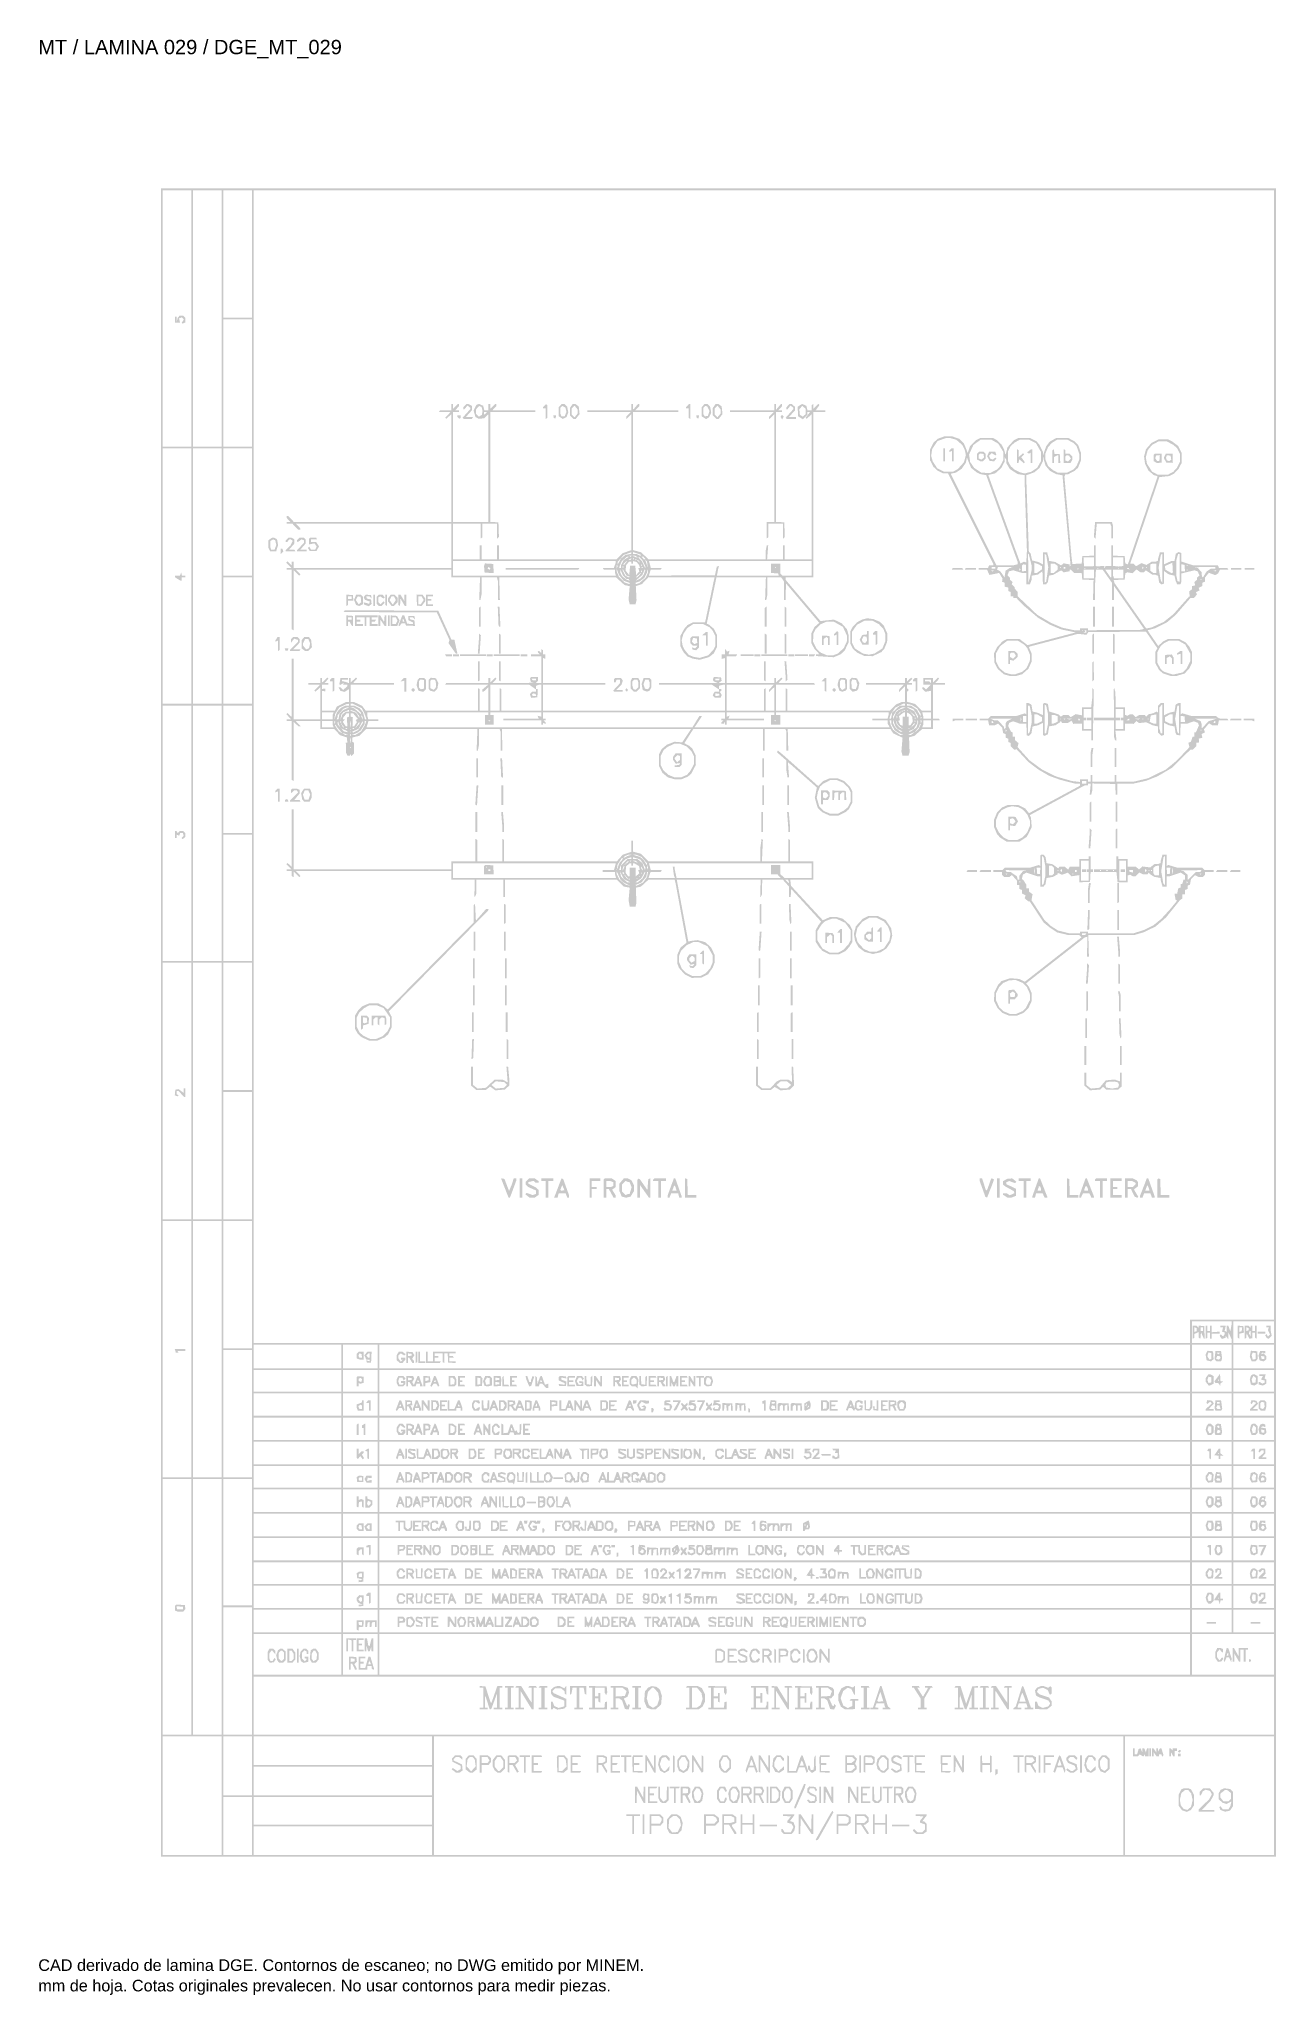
# Model space of a CAD drawing. Header units: millimetres. Extents: x 12 to 193, y 4 to 291.
import ezdxf

# ---------------------------------------------------------------- set-up
doc = ezdxf.new("R2010")
doc.units = ezdxf.units.MM
doc.layers.add('DGE_DATOS', color=7, linetype='Continuous', lineweight=0)
doc.layers.add('DGE_RELLENO', color=7, linetype='Continuous', lineweight=0)
doc.styles.add('DGE_ARIAL', font='arial.ttf')

msp = doc.modelspace()

# ---------------------------------------------------------------- texts
at = {"layer": 'DGE_DATOS', "style": 'DGE_ARIAL'}
for s, height, p in [('MT / LAMINA 029 / DGE_MT_029', 2.1, (12, 289.0389)), ('CAD derivado de lamina DGE. Contornos de escaneo; no DWG emitido por MINEM.', 1.7, (12, 8)), ('mm de hoja. Cotas originales prevalecen. No usar contornos para medir piezas.', 1.7, (12, 5))]:
    msp.add_text(s, height=height, dxfattribs=at).set_placement(p)

# ---------------------------------------------------------------- hatches: boundary and pattern name
at = {"layer": 'DGE_RELLENO'}
h = msp.add_hatch(color=7, dxfattribs=at)
h.paths.add_polyline_path([(29.9932, 147.052), (29.9932, 24.751), (111.7177, 24.751), (193.4422, 24.751), (193.4422, 147.052), (193.4422, 269.353), (111.7177, 269.353), (29.9932, 269.353)], flags=0)
h.paths.add_polyline_path([(34.4382, 250.303), (34.4382, 231.507), (32.3427, 231.507), (30.2472, 231.507), (30.2472, 250.303), (30.2472, 269.099), (32.3427, 269.099), (34.4382, 269.099)], flags=0)
h.paths.add_polyline_path([(38.8832, 250.303), (38.8832, 231.507), (36.7877, 231.507), (34.6922, 231.507), (34.6922, 250.303), (34.6922, 269.099), (36.7877, 269.099), (38.8832, 269.099)], flags=0)
h.paths.add_polyline_path([(43.3282, 259.7645), (43.3282, 250.43), (41.2327, 250.43), (39.1372, 250.43), (39.1372, 259.7645), (39.1372, 269.099), (41.2327, 269.099), (43.3282, 269.099)], flags=0)
h.paths.add_polyline_path([(193.1882, 186.295), (193.1882, 103.491), (187.0287, 103.491), (180.8692, 103.491), (180.8692, 101.7765), (180.8692, 100.062), (112.2257, 100.062), (43.5822, 100.062), (43.5822, 184.5805), (43.5822, 269.099), (118.3852, 269.099), (193.1882, 269.099)], flags=0)
h.paths.add_polyline_path([(43.3282, 240.8415), (43.3282, 231.507), (41.2327, 231.507), (39.1372, 231.507), (39.1372, 240.8415), (39.1372, 250.176), (41.2327, 250.176), (43.3282, 250.176)], flags=0)
h.paths.add_polyline_path([(34.4382, 212.5205), (34.4382, 193.788), (32.3427, 193.788), (30.2472, 193.788), (30.2472, 212.5205), (30.2472, 231.253), (32.3427, 231.253), (34.4382, 231.253)], flags=0)
h.paths.add_polyline_path([(38.8832, 212.5205), (38.8832, 193.788), (36.7877, 193.788), (34.6922, 193.788), (34.6922, 212.5205), (34.6922, 231.253), (36.7877, 231.253), (38.8832, 231.253)], flags=0)
h.paths.add_polyline_path([(43.3282, 221.9185), (43.3282, 212.584), (41.2327, 212.584), (39.1372, 212.584), (39.1372, 221.9185), (39.1372, 231.253), (41.2327, 231.253), (43.3282, 231.253)], flags=0)
h.paths.add_polyline_path([(43.3282, 203.059), (43.3282, 193.788), (41.2327, 193.788), (39.1372, 193.788), (39.1372, 203.059), (39.1372, 212.33), (41.2327, 212.33), (43.3282, 212.33)], flags=0)
h.paths.add_polyline_path([(34.4382, 174.8015), (34.4382, 156.069), (32.3427, 156.069), (30.2472, 156.069), (30.2472, 174.8015), (30.2472, 193.534), (32.3427, 193.534), (34.4382, 193.534)], flags=0)
h.paths.add_polyline_path([(38.8832, 174.8015), (38.8832, 156.069), (36.7877, 156.069), (34.6922, 156.069), (34.6922, 174.8015), (34.6922, 193.534), (36.7877, 193.534), (38.8832, 193.534)], flags=0)
h.paths.add_polyline_path([(43.3282, 184.1995), (43.3282, 174.865), (41.2327, 174.865), (39.1372, 174.865), (39.1372, 184.1995), (39.1372, 193.534), (41.2327, 193.534), (43.3282, 193.534)], flags=0)
h.paths.add_polyline_path([(43.3282, 165.34), (43.3282, 156.069), (41.2327, 156.069), (39.1372, 156.069), (39.1372, 165.34), (39.1372, 174.611), (41.2327, 174.611), (43.3282, 174.611)], flags=0)
h.paths.add_polyline_path([(34.4382, 137.019), (34.4382, 118.223), (32.3427, 118.223), (30.2472, 118.223), (30.2472, 137.019), (30.2472, 155.815), (32.3427, 155.815), (34.4382, 155.815)], flags=0)
h.paths.add_polyline_path([(38.8832, 137.019), (38.8832, 118.223), (36.7877, 118.223), (34.6922, 118.223), (34.6922, 137.019), (34.6922, 155.815), (36.7877, 155.815), (38.8832, 155.815)], flags=0)
h.paths.add_polyline_path([(43.3282, 146.4805), (43.3282, 137.146), (41.2327, 137.146), (39.1372, 137.146), (39.1372, 146.4805), (39.1372, 155.815), (41.2327, 155.815), (43.3282, 155.815)], flags=0)
h.paths.add_polyline_path([(43.3282, 127.5575), (43.3282, 118.223), (41.2327, 118.223), (39.1372, 118.223), (39.1372, 127.5575), (39.1372, 136.892), (41.2327, 136.892), (43.3282, 136.892)], flags=0)
h.paths.add_polyline_path([(34.4382, 99.173), (34.4382, 80.377), (32.3427, 80.377), (30.2472, 80.377), (30.2472, 99.173), (30.2472, 117.969), (32.3427, 117.969), (34.4382, 117.969)], flags=0)
h.paths.add_polyline_path([(38.8832, 99.173), (38.8832, 80.377), (36.7877, 80.377), (34.6922, 80.377), (34.6922, 99.173), (34.6922, 117.969), (36.7877, 117.969), (38.8832, 117.969)], flags=0)
h.paths.add_polyline_path([(43.3282, 108.6345), (43.3282, 99.3), (41.2327, 99.3), (39.1372, 99.3), (39.1372, 108.6345), (39.1372, 117.969), (41.2327, 117.969), (43.3282, 117.969)], flags=0)
h.paths.add_polyline_path([(186.9578, 103.0148), (186.9505, 102.7925), (186.8575, 102.2845), (186.7645, 101.7765), (186.6174, 102.1893), (186.4704, 102.602), (186.3368, 102.602), (186.2032, 102.602), (186.2032, 102.15), (186.2032, 101.698), (186.0687, 101.7811), (185.9343, 101.8642), (186.0153, 102.2331), (186.0963, 102.602), (185.7052, 102.602), (185.3142, 102.602), (185.3142, 102.475), (185.3142, 102.348), (185.5071, 102.348), (185.7, 102.348), (185.6246, 102.0477), (185.5493, 101.7475), (185.7492, 101.6707), (185.9492, 101.594), (185.9472, 101.4948), (185.9453, 101.3955), (185.8299, 101.2132), (185.7145, 101.0309), (185.5256, 101.1876), (185.3368, 101.3444), (185.266, 101.2299), (185.1953, 101.1154), (185.3597, 100.8907), (185.524, 100.6659), (185.8001, 100.7535), (186.0762, 100.8411), (186.0762, 100.9839), (186.0762, 101.1266), (186.2626, 100.88), (186.4491, 100.6335), (186.4625, 101.1415), (186.476, 101.6495), (186.7112, 101.1415), (186.9463, 100.6335), (186.9557, 100.3478), (186.9652, 100.062), (184.0442, 100.062), (181.1232, 100.062), (181.1232, 101.6495), (181.1232, 103.237), (184.0442, 103.237), (186.9652, 103.237)], flags=0)
h.paths.add_polyline_path([(193.1882, 101.6495), (193.1882, 100.062), (190.2037, 100.062), (187.2192, 100.062), (187.2192, 101.6495), (187.2192, 103.237), (190.2037, 103.237), (193.1882, 103.237)], flags=0)
h.paths.add_polyline_path([(56.4092, 98.0935), (56.4092, 96.379), (49.9957, 96.379), (43.5822, 96.379), (43.5822, 98.0935), (43.5822, 99.808), (49.9957, 99.808), (56.4092, 99.808)], flags=0)
h.paths.add_polyline_path([(61.7432, 98.0935), (61.7432, 96.379), (59.2032, 96.379), (56.6632, 96.379), (56.6632, 98.0935), (56.6632, 99.808), (59.2032, 99.808), (61.7432, 99.808)], flags=0)
h.paths.add_polyline_path([(180.8692, 98.0935), (180.8692, 96.379), (121.4332, 96.379), (61.9972, 96.379), (61.9972, 98.0935), (61.9972, 99.808), (121.4332, 99.808), (180.8692, 99.808)], flags=0)
h.paths.add_polyline_path([(186.9652, 98.0935), (186.9652, 96.379), (184.0442, 96.379), (181.1232, 96.379), (181.1232, 98.0935), (181.1232, 99.808), (184.0442, 99.808), (186.9652, 99.808)], flags=0)
h.paths.add_polyline_path([(193.1882, 98.0935), (193.1882, 96.379), (190.2037, 96.379), (187.2192, 96.379), (187.2192, 98.0935), (187.2192, 99.808), (190.2037, 99.808), (193.1882, 99.808)], flags=0)
h.paths.add_polyline_path([(43.3282, 89.7115), (43.3282, 80.377), (41.2327, 80.377), (39.1372, 80.377), (39.1372, 89.7115), (39.1372, 99.046), (41.2327, 99.046), (43.3282, 99.046)], flags=0)
h.paths.add_polyline_path([(56.4092, 94.5375), (56.4092, 92.95), (49.9957, 92.95), (43.5822, 92.95), (43.5822, 94.5375), (43.5822, 96.125), (49.9957, 96.125), (56.4092, 96.125)], flags=0)
h.paths.add_polyline_path([(61.7432, 94.5375), (61.7432, 92.95), (59.2032, 92.95), (56.6632, 92.95), (56.6632, 94.5375), (56.6632, 96.125), (59.2032, 96.125), (61.7432, 96.125)], flags=0)
h.paths.add_polyline_path([(180.8692, 94.5375), (180.8692, 92.95), (121.4332, 92.95), (61.9972, 92.95), (61.9972, 94.5375), (61.9972, 96.125), (121.4332, 96.125), (180.8692, 96.125)], flags=0)
h.paths.add_polyline_path([(186.9652, 94.5375), (186.9652, 92.95), (184.0442, 92.95), (181.1232, 92.95), (181.1232, 94.5375), (181.1232, 96.125), (184.0442, 96.125), (186.9652, 96.125)], flags=0)
h.paths.add_polyline_path([(193.1882, 94.5375), (193.1882, 92.95), (190.2037, 92.95), (187.2192, 92.95), (187.2192, 94.5375), (187.2192, 96.125), (190.2037, 96.125), (193.1882, 96.125)], flags=0)
h.paths.add_polyline_path([(56.4092, 91.045), (56.4092, 89.394), (49.9957, 89.394), (43.5822, 89.394), (43.5822, 91.045), (43.5822, 92.696), (49.9957, 92.696), (56.4092, 92.696)], flags=0)
h.paths.add_polyline_path([(61.7432, 91.045), (61.7432, 89.394), (59.2032, 89.394), (56.6632, 89.394), (56.6632, 91.045), (56.6632, 92.696), (59.2032, 92.696), (61.7432, 92.696)], flags=0)
h.paths.add_polyline_path([(180.8692, 91.045), (180.8692, 89.394), (121.4332, 89.394), (61.9972, 89.394), (61.9972, 91.045), (61.9972, 92.696), (121.4332, 92.696), (180.8692, 92.696)], flags=0)
h.paths.add_polyline_path([(186.9652, 91.045), (186.9652, 89.394), (184.0442, 89.394), (181.1232, 89.394), (181.1232, 91.045), (181.1232, 92.696), (184.0442, 92.696), (186.9652, 92.696)], flags=0)
h.paths.add_polyline_path([(193.1882, 91.045), (193.1882, 89.394), (190.2037, 89.394), (187.2192, 89.394), (187.2192, 91.045), (187.2192, 92.696), (190.2037, 92.696), (193.1882, 92.696)], flags=0)
h.paths.add_polyline_path([(56.4092, 87.489), (56.4092, 85.838), (49.9957, 85.838), (43.5822, 85.838), (43.5822, 87.489), (43.5822, 89.14), (49.9957, 89.14), (56.4092, 89.14)], flags=0)
h.paths.add_polyline_path([(61.7432, 87.489), (61.7432, 85.838), (59.2032, 85.838), (56.6632, 85.838), (56.6632, 87.489), (56.6632, 89.14), (59.2032, 89.14), (61.7432, 89.14)], flags=0)
h.paths.add_polyline_path([(180.8692, 87.489), (180.8692, 85.838), (121.4332, 85.838), (61.9972, 85.838), (61.9972, 87.489), (61.9972, 89.14), (121.4332, 89.14), (180.8692, 89.14)], flags=0)
h.paths.add_polyline_path([(186.9652, 87.489), (186.9652, 85.838), (184.0442, 85.838), (181.1232, 85.838), (181.1232, 87.489), (181.1232, 89.14), (184.0442, 89.14), (186.9652, 89.14)], flags=0)
h.paths.add_polyline_path([(193.1882, 87.489), (193.1882, 85.838), (190.2037, 85.838), (187.2192, 85.838), (187.2192, 87.489), (187.2192, 89.14), (190.2037, 89.14), (193.1882, 89.14)], flags=0)
h.paths.add_polyline_path([(56.4092, 83.933), (56.4092, 82.282), (49.9957, 82.282), (43.5822, 82.282), (43.5822, 83.933), (43.5822, 85.584), (49.9957, 85.584), (56.4092, 85.584)], flags=0)
h.paths.add_polyline_path([(61.7432, 83.933), (61.7432, 82.282), (59.2032, 82.282), (56.6632, 82.282), (56.6632, 83.933), (56.6632, 85.584), (59.2032, 85.584), (61.7432, 85.584)], flags=0)
h.paths.add_polyline_path([(180.8692, 83.933), (180.8692, 82.282), (121.4332, 82.282), (61.9972, 82.282), (61.9972, 83.933), (61.9972, 85.584), (121.4332, 85.584), (180.8692, 85.584)], flags=0)
h.paths.add_polyline_path([(186.9652, 83.933), (186.9652, 82.282), (184.0442, 82.282), (181.1232, 82.282), (181.1232, 83.933), (181.1232, 85.584), (184.0442, 85.584), (186.9652, 85.584)], flags=0)
h.paths.add_polyline_path([(193.1882, 83.933), (193.1882, 82.282), (190.2037, 82.282), (187.2192, 82.282), (187.2192, 83.933), (187.2192, 85.584), (190.2037, 85.584), (193.1882, 85.584)], flags=0)
h.paths.add_polyline_path([(56.4092, 80.4405), (56.4092, 78.853), (49.9957, 78.853), (43.5822, 78.853), (43.5822, 80.4405), (43.5822, 82.028), (49.9957, 82.028), (56.4092, 82.028)], flags=0)
h.paths.add_polyline_path([(61.7432, 80.4405), (61.7432, 78.853), (59.2032, 78.853), (56.6632, 78.853), (56.6632, 80.4405), (56.6632, 82.028), (59.2032, 82.028), (61.7432, 82.028)], flags=0)
h.paths.add_polyline_path([(180.8692, 80.4405), (180.8692, 78.853), (121.4332, 78.853), (61.9972, 78.853), (61.9972, 80.4405), (61.9972, 82.028), (121.4332, 82.028), (180.8692, 82.028)], flags=0)
h.paths.add_polyline_path([(186.9652, 80.4405), (186.9652, 78.853), (184.0442, 78.853), (181.1232, 78.853), (181.1232, 80.4405), (181.1232, 82.028), (184.0442, 82.028), (186.9652, 82.028)], flags=0)
h.paths.add_polyline_path([(193.1882, 80.4405), (193.1882, 78.853), (190.2037, 78.853), (187.2192, 78.853), (187.2192, 80.4405), (187.2192, 82.028), (190.2037, 82.028), (193.1882, 82.028)], flags=0)
h.paths.add_polyline_path([(34.4382, 61.3905), (34.4382, 42.658), (32.3427, 42.658), (30.2472, 42.658), (30.2472, 61.3905), (30.2472, 80.123), (32.3427, 80.123), (34.4382, 80.123)], flags=0)
h.paths.add_polyline_path([(38.8832, 61.3905), (38.8832, 42.658), (36.7877, 42.658), (34.6922, 42.658), (34.6922, 61.3905), (34.6922, 80.123), (36.7877, 80.123), (38.8832, 80.123)], flags=0)
h.paths.add_polyline_path([(43.3282, 70.852), (43.3282, 61.581), (41.2327, 61.581), (39.1372, 61.581), (39.1372, 70.852), (39.1372, 80.123), (41.2327, 80.123), (43.3282, 80.123)], flags=0)
h.paths.add_polyline_path([(56.4092, 76.948), (56.4092, 75.297), (49.9957, 75.297), (43.5822, 75.297), (43.5822, 76.948), (43.5822, 78.599), (49.9957, 78.599), (56.4092, 78.599)], flags=0)
h.paths.add_polyline_path([(61.7432, 76.948), (61.7432, 75.297), (59.2032, 75.297), (56.6632, 75.297), (56.6632, 76.948), (56.6632, 78.599), (59.2032, 78.599), (61.7432, 78.599)], flags=0)
h.paths.add_polyline_path([(180.8692, 76.948), (180.8692, 75.297), (121.4332, 75.297), (61.9972, 75.297), (61.9972, 76.948), (61.9972, 78.599), (121.4332, 78.599), (180.8692, 78.599)], flags=0)
h.paths.add_polyline_path([(186.9652, 76.948), (186.9652, 75.297), (184.0442, 75.297), (181.1232, 75.297), (181.1232, 76.948), (181.1232, 78.599), (184.0442, 78.599), (186.9652, 78.599)], flags=0)
h.paths.add_polyline_path([(193.1882, 76.948), (193.1882, 75.297), (190.2037, 75.297), (187.2192, 75.297), (187.2192, 76.948), (187.2192, 78.599), (190.2037, 78.599), (193.1882, 78.599)], flags=0)
h.paths.add_polyline_path([(56.4092, 73.392), (56.4092, 71.741), (49.9957, 71.741), (43.5822, 71.741), (43.5822, 73.392), (43.5822, 75.043), (49.9957, 75.043), (56.4092, 75.043)], flags=0)
h.paths.add_polyline_path([(61.7432, 73.392), (61.7432, 71.741), (59.2032, 71.741), (56.6632, 71.741), (56.6632, 73.392), (56.6632, 75.043), (59.2032, 75.043), (61.7432, 75.043)], flags=0)
h.paths.add_polyline_path([(180.8692, 73.392), (180.8692, 71.741), (121.4332, 71.741), (61.9972, 71.741), (61.9972, 73.392), (61.9972, 75.043), (121.4332, 75.043), (180.8692, 75.043)], flags=0)
h.paths.add_polyline_path([(186.9652, 73.392), (186.9652, 71.741), (184.0442, 71.741), (181.1232, 71.741), (181.1232, 73.392), (181.1232, 75.043), (184.0442, 75.043), (186.9652, 75.043)], flags=0)
h.paths.add_polyline_path([(193.1882, 73.392), (193.1882, 71.741), (190.2037, 71.741), (187.2192, 71.741), (187.2192, 73.392), (187.2192, 75.043), (190.2037, 75.043), (193.1882, 75.043)], flags=0)
h.paths.add_polyline_path([(56.4092, 69.836), (56.4092, 68.185), (49.9957, 68.185), (43.5822, 68.185), (43.5822, 69.836), (43.5822, 71.487), (49.9957, 71.487), (56.4092, 71.487)], flags=0)
h.paths.add_polyline_path([(61.7432, 69.836), (61.7432, 68.185), (59.2032, 68.185), (56.6632, 68.185), (56.6632, 69.836), (56.6632, 71.487), (59.2032, 71.487), (61.7432, 71.487)], flags=0)
h.paths.add_polyline_path([(180.8692, 69.836), (180.8692, 68.185), (121.4332, 68.185), (61.9972, 68.185), (61.9972, 69.836), (61.9972, 71.487), (121.4332, 71.487), (180.8692, 71.487)], flags=0)
h.paths.add_polyline_path([(186.9652, 69.836), (186.9652, 68.185), (184.0442, 68.185), (181.1232, 68.185), (181.1232, 69.836), (181.1232, 71.487), (184.0442, 71.487), (186.9652, 71.487)], flags=0)
h.paths.add_polyline_path([(193.1882, 69.836), (193.1882, 68.185), (190.2037, 68.185), (187.2192, 68.185), (187.2192, 69.836), (187.2192, 71.487), (190.2037, 71.487), (193.1882, 71.487)], flags=0)
h.paths.add_polyline_path([(56.4092, 66.3435), (56.4092, 64.756), (49.9957, 64.756), (43.5822, 64.756), (43.5822, 66.3435), (43.5822, 67.931), (49.9957, 67.931), (56.4092, 67.931)], flags=0)
h.paths.add_polyline_path([(61.7432, 66.3435), (61.7432, 64.756), (59.2032, 64.756), (56.6632, 64.756), (56.6632, 66.3435), (56.6632, 67.931), (59.2032, 67.931), (61.7432, 67.931)], flags=0)
h.paths.add_polyline_path([(180.8692, 66.3435), (180.8692, 64.756), (121.4332, 64.756), (61.9972, 64.756), (61.9972, 66.3435), (61.9972, 67.931), (121.4332, 67.931), (180.8692, 67.931)], flags=0)
h.paths.add_polyline_path([(186.9652, 66.3435), (186.9652, 64.756), (184.0442, 64.756), (181.1232, 64.756), (181.1232, 66.3435), (181.1232, 67.931), (184.0442, 67.931), (186.9652, 67.931)], flags=0)
h.paths.add_polyline_path([(193.1882, 66.3435), (193.1882, 64.756), (190.2037, 64.756), (187.2192, 64.756), (187.2192, 66.3435), (187.2192, 67.931), (190.2037, 67.931), (193.1882, 67.931)], flags=0)
h.paths.add_polyline_path([(56.4092, 62.851), (56.4092, 61.2), (49.9957, 61.2), (43.5822, 61.2), (43.5822, 62.851), (43.5822, 64.502), (49.9957, 64.502), (56.4092, 64.502)], flags=0)
h.paths.add_polyline_path([(61.7432, 62.851), (61.7432, 61.2), (59.2032, 61.2), (56.6632, 61.2), (56.6632, 62.851), (56.6632, 64.502), (59.2032, 64.502), (61.7432, 64.502)], flags=0)
h.paths.add_polyline_path([(180.8692, 62.851), (180.8692, 61.2), (121.4332, 61.2), (61.9972, 61.2), (61.9972, 62.851), (61.9972, 64.502), (121.4332, 64.502), (180.8692, 64.502)], flags=0)
h.paths.add_polyline_path([(186.9652, 62.851), (186.9652, 61.2), (184.0442, 61.2), (181.1232, 61.2), (181.1232, 62.851), (181.1232, 64.502), (184.0442, 64.502), (186.9652, 64.502)], flags=0)
h.paths.add_polyline_path([(193.1882, 62.851), (193.1882, 61.2), (190.2037, 61.2), (187.2192, 61.2), (187.2192, 62.851), (187.2192, 64.502), (190.2037, 64.502), (193.1882, 64.502)], flags=0)
h.paths.add_polyline_path([(43.3282, 51.9925), (43.3282, 42.658), (41.2327, 42.658), (39.1372, 42.658), (39.1372, 51.9925), (39.1372, 61.327), (41.2327, 61.327), (43.3282, 61.327)], flags=0)
h.paths.add_polyline_path([(56.4092, 59.295), (56.4092, 57.644), (49.9957, 57.644), (43.5822, 57.644), (43.5822, 59.295), (43.5822, 60.946), (49.9957, 60.946), (56.4092, 60.946)], flags=0)
h.paths.add_polyline_path([(61.7432, 59.295), (61.7432, 57.644), (59.2032, 57.644), (56.6632, 57.644), (56.6632, 59.295), (56.6632, 60.946), (59.2032, 60.946), (61.7432, 60.946)], flags=0)
h.paths.add_polyline_path([(180.8692, 59.295), (180.8692, 57.644), (121.4332, 57.644), (61.9972, 57.644), (61.9972, 59.295), (61.9972, 60.946), (121.4332, 60.946), (180.8692, 60.946)], flags=0)
h.paths.add_polyline_path([(186.9652, 59.295), (186.9652, 57.644), (184.0442, 57.644), (181.1232, 57.644), (181.1232, 59.295), (181.1232, 60.946), (184.0442, 60.946), (186.9652, 60.946)], flags=0)
h.paths.add_polyline_path([(193.1882, 59.295), (193.1882, 57.644), (190.2037, 57.644), (187.2192, 57.644), (187.2192, 59.295), (187.2192, 60.946), (190.2037, 60.946), (193.1882, 60.946)], flags=0)
h.paths.add_polyline_path([(56.4092, 54.4055), (56.4092, 51.421), (49.9957, 51.421), (43.5822, 51.421), (43.5822, 54.4055), (43.5822, 57.39), (49.9957, 57.39), (56.4092, 57.39)], flags=0)
h.paths.add_polyline_path([(61.7432, 54.4055), (61.7432, 51.421), (59.2032, 51.421), (56.6632, 51.421), (56.6632, 54.4055), (56.6632, 57.39), (59.2032, 57.39), (61.7432, 57.39)], flags=0)
h.paths.add_polyline_path([(180.8692, 54.4055), (180.8692, 51.421), (121.4332, 51.421), (61.9972, 51.421), (61.9972, 54.4055), (61.9972, 57.39), (121.4332, 57.39), (180.8692, 57.39)], flags=0)
h.paths.add_polyline_path([(193.1882, 54.4055), (193.1882, 51.421), (187.1557, 51.421), (181.1232, 51.421), (181.1232, 54.4055), (181.1232, 57.39), (187.1557, 57.39), (193.1882, 57.39)], flags=0)
h.paths.add_polyline_path([(193.1882, 46.9125), (193.1882, 42.658), (118.3852, 42.658), (43.5822, 42.658), (43.5822, 46.9125), (43.5822, 51.167), (118.3852, 51.167), (193.1882, 51.167)], flags=0)
h.paths.add_polyline_path([(38.8832, 33.7045), (38.8832, 25.005), (34.5652, 25.005), (30.2472, 25.005), (30.2472, 33.7045), (30.2472, 42.404), (34.5652, 42.404), (38.8832, 42.404)], flags=0)
h.paths.add_polyline_path([(43.3282, 38.086), (43.3282, 33.768), (41.2327, 33.768), (39.1372, 33.768), (39.1372, 38.086), (39.1372, 42.404), (41.2327, 42.404), (43.3282, 42.404)], flags=0)
h.paths.add_polyline_path([(69.7442, 40.3085), (69.7442, 38.213), (56.6632, 38.213), (43.5822, 38.213), (43.5822, 40.3085), (43.5822, 42.404), (56.6632, 42.404), (69.7442, 42.404)], flags=0)
h.paths.add_polyline_path([(171.0902, 33.7045), (171.0902, 25.005), (120.5442, 25.005), (69.9982, 25.005), (69.9982, 33.7045), (69.9982, 42.404), (120.5442, 42.404), (171.0902, 42.404)], flags=0)
h.paths.add_polyline_path([(193.1882, 33.7045), (193.1882, 25.005), (182.2662, 25.005), (171.3442, 25.005), (171.3442, 33.7045), (171.3442, 42.404), (182.2662, 42.404), (193.1882, 42.404)], flags=0)
h.paths.add_polyline_path([(69.7442, 35.8635), (69.7442, 33.768), (56.6632, 33.768), (43.5822, 33.768), (43.5822, 35.8635), (43.5822, 37.959), (56.6632, 37.959), (69.7442, 37.959)], flags=0)
h.paths.add_polyline_path([(43.3282, 29.2595), (43.3282, 25.005), (41.2327, 25.005), (39.1372, 25.005), (39.1372, 29.2595), (39.1372, 33.514), (41.2327, 33.514), (43.3282, 33.514)], flags=0)
h.paths.add_polyline_path([(69.7442, 31.482), (69.7442, 29.45), (56.6632, 29.45), (43.5822, 29.45), (43.5822, 31.482), (43.5822, 33.514), (56.6632, 33.514), (69.7442, 33.514)], flags=0)
h.paths.add_polyline_path([(69.7442, 27.1005), (69.7442, 25.005), (56.6632, 25.005), (43.5822, 25.005), (43.5822, 27.1005), (43.5822, 29.196), (56.6632, 29.196), (69.7442, 29.196)], flags=0)
h.paths.add_polyline_path([(32.5624, 250.5253), (32.4335, 250.3665), (32.3711, 250.1125), (32.3086, 249.8585), (32.2939, 250.2078), (32.2792, 250.557), (32.1522, 250.557), (32.0252, 250.557), (32.0252, 250.1125), (32.0252, 249.668), (32.4086, 249.668), (32.792, 249.668), (32.7126, 249.9843), (32.6332, 250.3007), (32.8457, 250.3822), (33.0582, 250.4638), (33.2053, 250.3167), (33.3523, 250.1697), (33.1879, 249.9065), (33.0236, 249.6433), (33.0777, 249.5892), (33.1318, 249.535), (33.3405, 249.6151), (33.5492, 249.6952), (33.5492, 250.0372), (33.5492, 250.3792), (33.3968, 250.5316), (33.2444, 250.684), (32.9678, 250.684), (32.6913, 250.684)], flags=0)
h.paths.add_polyline_path([(72.5382, 237.2855), (72.5382, 236.841), (71.7202, 236.841), (70.9022, 236.841), (70.8237, 236.714), (70.7452, 236.587), (71.6031, 236.587), (72.461, 236.587), (72.0528, 236.1659), (71.6447, 235.7448), (71.7334, 235.6561), (71.8221, 235.5675), (72.1801, 235.9105), (72.5382, 236.2535), (72.5382, 228.3558), (72.5382, 220.458), (61.0061, 220.458), (49.474, 220.458), (49.0432, 220.9025), (48.6123, 221.347), (48.5103, 221.347), (48.4082, 221.347), (48.4082, 221.1965), (48.4082, 221.0459), (48.6843, 220.752), (48.9604, 220.458), (48.6843, 220.458), (48.4082, 220.458), (48.4082, 220.331), (48.4082, 220.204), (48.8278, 220.204), (49.2473, 220.204), (49.6782, 219.7595), (50.109, 219.315), (50.2746, 219.315), (50.4402, 219.315), (50.4402, 219.4033), (50.4402, 219.4916), (50.0989, 219.8478), (49.7576, 220.204), (61.1479, 220.204), (72.5382, 220.204), (72.5382, 216.9655), (72.5382, 213.727), (60.9812, 213.727), (49.4242, 213.727), (49.4242, 214.1715), (49.4242, 214.616), (49.2972, 214.616), (49.1702, 214.616), (49.1702, 214.3399), (49.1702, 214.0637), (48.8532, 214.3616), (48.5362, 214.6594), (48.4497, 214.5729), (48.3632, 214.4864), (48.7269, 214.1067), (49.0907, 213.727), (48.7494, 213.727), (48.4082, 213.727), (48.4082, 213.6), (48.4082, 213.473), (48.7892, 213.473), (49.1702, 213.473), (49.1702, 209.099), (49.1702, 204.725), (49.2972, 204.6465), (49.4242, 204.568), (49.4242, 208.9819), (49.4242, 213.3959), (49.8453, 212.9877), (50.2664, 212.5796), (50.355, 212.6682), (50.4437, 212.7569), (50.1007, 213.115), (49.7576, 213.473), (61.1479, 213.473), (72.5382, 213.473), (72.5382, 212.9015), (72.5382, 212.33), (74.6505, 212.33), (76.7629, 212.33), (76.7033, 210.679), (76.6436, 209.028), (76.734, 209.028), (76.8244, 209.028), (76.9038, 209.4249), (76.9832, 209.8218), (76.9832, 211.0759), (76.9832, 212.33), (78.1114, 212.33), (79.2395, 212.33), (79.3161, 212.0443), (79.3927, 211.7585), (79.3944, 210.3933), (79.3962, 209.028), (79.5333, 209.028), (79.6703, 209.028), (79.6285, 210.6792), (79.5867, 212.3304), (88.1405, 212.3302), (96.6943, 212.33), (97.3196, 211.7679), (97.9448, 211.2057), (98.3246, 211.1223), (98.7043, 211.0389), (98.6216, 210.0469), (98.5389, 209.0549), (98.6219, 208.724), (98.705, 208.393), (99.1323, 208.393), (99.5595, 208.393), (99.6345, 208.6788), (99.7094, 208.9645), (99.6568, 210.0049), (99.6041, 211.0453), (100.0524, 211.1932), (100.5006, 211.3411), (100.9656, 211.8354), (101.4307, 212.3296), (106.2908, 212.3298), (111.151, 212.33), (111.0851, 212.0443), (111.0191, 211.7585), (110.4492, 209.028), (109.8792, 206.2975), (109.8118, 206.0118), (109.7443, 205.726), (108.8514, 205.726), (107.9585, 205.726), (107.5597, 205.5198), (107.1609, 205.3135), (106.9281, 205.0435), (106.6954, 204.7735), (106.4178, 204.2655), (106.1402, 203.7575), (106.1452, 202.9955), (106.1502, 202.2335), (106.377, 201.789), (106.6039, 201.3445), (106.8748, 201.0477), (107.1457, 200.7508), (107.5396, 200.5858), (107.9335, 200.4207), (108.4557, 200.3325), (108.9778, 200.2443), (109.661, 200.4429), (110.3441, 200.6415), (110.6852, 200.9098), (111.0262, 201.178), (111.2767, 201.669), (111.5272, 202.1599), (111.5272, 202.9955), (111.5272, 203.8311), (111.2787, 204.3181), (111.0303, 204.8051), (110.6484, 205.1264), (110.2665, 205.4477), (110.1341, 205.4919), (110.0017, 205.536), (110.7009, 208.8745), (111.4002, 212.2131), (111.4002, 212.2716), (111.4002, 212.33), (115.0365, 212.33), (118.6729, 212.33), (118.6133, 210.679), (118.5536, 209.028), (118.644, 209.028), (118.7344, 209.028), (118.8138, 209.4249), (118.8932, 209.8218), (118.8932, 211.0759), (118.8932, 212.33), (119.902, 212.33), (120.9108, 212.33), (121.1085, 212.0478), (121.3062, 211.7655), (121.3062, 210.3968), (121.3062, 209.028), (121.4286, 209.028), (121.551, 209.028), (121.5873, 210.2347), (121.6237, 211.4413), (124.062, 208.5519), (126.5003, 205.6625), (126.1375, 205.345), (125.7746, 205.0275), (125.5597, 204.5967), (125.3449, 204.1658), (125.3326, 203.4537), (125.3204, 202.7415), (125.55, 202.297), (125.7796, 201.8525), (126.1713, 201.4398), (126.563, 201.027), (126.2841, 201.027), (126.0052, 201.027), (126.0052, 200.9122), (126.0052, 200.7975), (127.311, 200.7085), (128.6167, 200.6195), (129.119, 200.8293), (129.6212, 201.0391), (129.9255, 201.3188), (130.2298, 201.5985), (130.5292, 202.2335), (130.8287, 202.8685), (130.8292, 203.313), (130.8297, 203.7575), (130.6965, 204.2372), (130.5633, 204.717), (130.1836, 205.1494), (129.804, 205.5818), (129.231, 205.8591), (128.658, 206.1365), (127.9348, 206.0622), (127.2117, 205.9879), (126.9471, 205.9522), (126.6826, 205.9165), (124.1214, 208.9458), (121.5602, 211.975), (121.5602, 212.1525), (121.5602, 212.33), (123.5922, 212.33), (125.6242, 212.33), (125.6242, 224.4585), (125.6242, 236.587), (126.5132, 236.587), (127.4022, 236.587), (127.4022, 236.714), (127.4022, 236.841), (126.695, 236.841), (125.9879, 236.841), (126.2644, 237.2293), (126.5409, 237.6176), (126.4622, 237.6963), (126.3835, 237.775), (126.0038, 237.4113), (125.6242, 237.0475), (125.6242, 237.3963), (125.6242, 237.745), (125.4972, 237.6665), (125.3702, 237.588), (125.3702, 237.2145), (125.3702, 236.841), (125.0664, 236.841), (124.7627, 236.841), (124.6819, 237.1628), (124.6012, 237.4847), (124.2924, 237.6254), (123.9836, 237.7661), (123.6547, 237.5506), (123.3259, 237.3351), (123.3638, 236.6349), (123.4017, 235.9346), (123.7462, 235.7263), (124.0907, 235.5179), (124.413, 235.8206), (124.7352, 236.1233), (124.7352, 236.3552), (124.7352, 236.587), (124.9407, 236.587), (125.1463, 236.587), (124.8192, 236.1582), (124.4921, 235.7294), (124.5731, 235.6484), (124.654, 235.5675), (125.0121, 235.9105), (125.3702, 236.2535), (125.3702, 225.6253), (125.3702, 214.997), (123.4017, 214.997), (121.4332, 214.997), (121.4332, 216.013), (121.4332, 217.029), (121.3062, 217.029), (121.1792, 217.029), (121.1792, 216.013), (121.1792, 214.997), (120.0173, 214.997), (118.8555, 214.997), (118.9339, 216.013), (119.0122, 217.029), (118.9051, 217.029), (118.7979, 217.029), (118.7185, 216.6321), (118.6392, 216.2353), (118.6392, 215.6161), (118.6392, 214.997), (110.0491, 214.997), (101.4591, 214.997), (100.9084, 215.5046), (100.3577, 216.0123), (99.7829, 216.166), (99.2082, 216.3197), (99.2082, 226.4534), (99.2082, 236.587), (102.5102, 236.587), (105.8122, 236.587), (105.8122, 236.714), (105.8122, 236.841), (102.6785, 236.841), (99.5449, 236.841), (99.821, 237.135), (100.0972, 237.4289), (100.0972, 237.5795), (100.0972, 237.73), (100.0019, 237.7312), (99.9067, 237.7323), (99.5608, 237.3184), (99.215, 236.9045), (99.2116, 237.3173), (99.2082, 237.73), (99.0812, 237.73), (98.9542, 237.73), (98.9542, 237.2855), (98.9542, 236.841), (95.7157, 236.841), (92.4772, 236.841), (92.4772, 236.714), (92.4772, 236.587), (95.6759, 236.587), (98.8747, 236.587), (98.5334, 236.2308), (98.1922, 235.8746), (98.1922, 235.6991), (98.1922, 235.5235), (98.5732, 235.8885), (98.9542, 236.2535), (98.9542, 226.2901), (98.9542, 216.3266), (98.3176, 216.1006), (97.6811, 215.8745), (97.2424, 215.4358), (96.8036, 214.997), (88.1634, 214.997), (79.5232, 214.997), (79.5232, 216.013), (79.5232, 217.029), (79.3962, 217.029), (79.2692, 217.029), (79.2692, 216.013), (79.2692, 214.997), (78.1262, 214.997), (76.9832, 214.997), (76.9832, 216.013), (76.9832, 217.029), (76.8562, 217.029), (76.7292, 217.029), (76.7292, 216.013), (76.7292, 214.997), (74.7607, 214.997), (72.7922, 214.997), (72.7922, 217.6005), (72.7922, 220.204), (74.8242, 220.204), (76.8562, 220.204), (76.8562, 219.117), (76.8562, 218.03), (76.9832, 218.1085), (77.1102, 218.187), (77.1102, 219.1955), (77.1102, 220.204), (78.1897, 220.204), (79.2692, 220.204), (79.2692, 219.0991), (79.2692, 217.9942), (79.4016, 218.1267), (79.5341, 218.2591), (79.4969, 219.3268), (79.4597, 220.3945), (78.8564, 220.4332), (78.2532, 220.4719), (78.2532, 228.5295), (78.2532, 236.587), (81.5552, 236.587), (84.8572, 236.587), (84.8572, 236.714), (84.8572, 236.841), (81.7235, 236.841), (78.5899, 236.841), (78.866, 237.135), (79.1422, 237.4289), (79.1422, 237.5795), (79.1422, 237.73), (79.0539, 237.73), (78.9656, 237.73), (78.6094, 237.3888), (78.2532, 237.0475), (78.2532, 237.3888), (78.2532, 237.73), (78.1262, 237.73), (77.9992, 237.73), (77.9992, 237.2855), (77.9992, 236.841), (77.6954, 236.841), (77.3917, 236.841), (77.3109, 237.1628), (77.2302, 237.4847), (76.9243, 237.624), (76.6184, 237.7634), (76.4264, 237.6898), (76.2344, 237.6161), (76.0234, 237.2079), (75.8123, 236.7998), (75.9577, 236.3145), (76.1031, 235.8292), (76.3209, 235.713), (76.5387, 235.5969), (76.9432, 235.6176), (77.3477, 235.6382), (77.6734, 235.9443), (77.9992, 236.2503), (77.9992, 228.3542), (77.9992, 220.458), (75.3957, 220.458), (72.7922, 220.458), (72.7922, 228.5225), (72.7922, 236.587), (73.2367, 236.587), (73.6812, 236.587), (73.6812, 236.714), (73.6812, 236.841), (73.405, 236.841), (73.1289, 236.841), (73.405, 237.135), (73.6812, 237.4289), (73.6812, 237.5795), (73.6812, 237.73), (73.5929, 237.73), (73.5046, 237.73), (73.1484, 237.3888), (72.7922, 237.0475), (72.7922, 237.3888), (72.7922, 237.73), (72.6652, 237.73), (72.5382, 237.73)], flags=0)
h.paths.add_polyline_path([(77.0583, 237.0304), (77.1312, 236.7399), (77.0889, 236.4542), (77.0467, 236.1685), (76.8268, 236.0306), (76.6069, 235.8928), (76.3982, 236.1016), (76.1894, 236.3103), (76.1894, 236.6434), (76.1894, 236.9764), (76.4077, 237.2177), (76.626, 237.4589), (76.8057, 237.39), (76.9854, 237.321)], flags=0)
h.paths.add_polyline_path([(124.4812, 236.6464), (124.4812, 236.2371), (124.28, 236.0702), (124.0789, 235.9033), (123.8673, 236.0357), (123.6557, 236.1681), (123.615, 236.58), (123.5743, 236.9918), (123.7943, 237.2349), (124.0144, 237.4781), (124.2478, 237.2669), (124.4812, 237.0557)], flags=0)
h.paths.add_polyline_path([(77.7452, 236.5391), (77.7452, 236.4911), (77.5547, 236.333), (77.3642, 236.1749), (77.3642, 236.381), (77.3642, 236.587), (77.5547, 236.587), (77.7452, 236.587)], flags=0)
h.paths.add_polyline_path([(98.9542, 215.9002), (98.9542, 215.7873), (98.5225, 215.7063), (98.0909, 215.6253), (97.7577, 215.3632), (97.4245, 215.1011), (97.1789, 214.6363), (96.9334, 214.1715), (96.9278, 214.3709), (96.9222, 214.5703), (97.3678, 215.091), (97.8135, 215.6116), (98.3521, 215.8023), (98.8907, 215.993), (98.9224, 216.003), (98.9542, 216.013)], flags=0)
h.paths.add_polyline_path([(100.083, 215.7385), (100.3864, 215.6249), (100.3162, 215.5547), (100.2459, 215.4844), (99.9894, 215.6217), (99.7329, 215.759), (99.4705, 215.759), (99.2082, 215.759), (99.2082, 215.8946), (99.2082, 216.0301), (99.4939, 215.9411), (99.7797, 215.8521)], flags=0)
h.paths.add_polyline_path([(98.9118, 215.4204), (98.8272, 215.3357), (98.7425, 215.4204), (98.6578, 215.505), (98.8272, 215.505), (98.9965, 215.505)], flags=0)
h.paths.add_polyline_path([(99.7162, 215.378), (99.9067, 215.2549), (99.7797, 215.2619), (99.6527, 215.2689), (99.3987, 215.378), (99.1447, 215.4872), (99.3352, 215.4942), (99.5257, 215.5011)], flags=0)
h.paths.add_polyline_path([(98.2301, 215.1292), (97.8235, 214.8813), (97.6268, 214.5009), (97.4302, 214.1206), (97.4302, 213.9238), (97.4302, 213.727), (97.3032, 213.727), (97.1762, 213.727), (97.1762, 213.775), (97.1762, 213.823), (97.362, 214.2678), (97.5479, 214.7126), (97.9433, 215.0453), (98.3386, 215.378), (98.4877, 215.3775), (98.6367, 215.3771)], flags=0)
h.paths.add_polyline_path([(100.8592, 215.1875), (101.0173, 214.997), (100.8903, 214.997), (100.7633, 214.997), (100.6052, 215.1875), (100.4471, 215.378), (100.5741, 215.378), (100.7011, 215.378)], flags=0)
h.paths.add_polyline_path([(100.3797, 215.0288), (100.5745, 214.8065), (100.7803, 214.4001), (100.9862, 213.9936), (100.9834, 213.8286), (100.9806, 213.6635), (100.7406, 214.192), (100.5006, 214.7205), (100.2354, 214.9858), (99.9702, 215.251), (100.0775, 215.251), (100.1848, 215.251)], flags=0)
h.paths.add_polyline_path([(98.8907, 214.997), (98.8122, 214.87), (98.6609, 214.872), (98.5097, 214.8739), (98.7002, 214.997), (98.8907, 215.1201), (98.9299, 215.1221), (98.9692, 215.124)], flags=0)
h.paths.add_polyline_path([(99.3352, 215.0605), (99.3352, 214.997), (99.2717, 214.997), (99.2082, 214.997), (99.2082, 215.0605), (99.2082, 215.124), (99.2717, 215.124), (99.3352, 215.124)], flags=0)
h.paths.add_polyline_path([(99.6738, 214.9124), (99.5892, 214.8277), (99.5045, 214.9124), (99.4198, 214.997), (99.5892, 214.997), (99.7585, 214.997)], flags=0)
h.paths.add_polyline_path([(100.1134, 214.6478), (100.2877, 214.4255), (100.0654, 214.5998), (99.8432, 214.7741), (99.8432, 214.8221), (99.8432, 214.87), (99.8911, 214.87), (99.9391, 214.87)], flags=0)
h.paths.add_polyline_path([(101.3043, 214.1606), (101.3592, 213.6635), (101.2923, 213.9175), (101.2254, 214.1715), (101.1023, 214.5496), (100.9793, 214.9277), (101.1143, 214.7927), (101.2494, 214.6576)], flags=0)
h.paths.add_polyline_path([(96.6682, 214.635), (96.6682, 214.5269), (96.5287, 214.127), (96.3893, 213.727), (95.5687, 213.727), (94.7482, 213.727), (94.8267, 213.6), (94.9052, 213.473), (95.7232, 213.473), (96.5412, 213.473), (96.5412, 213.2294), (96.5412, 212.9858), (96.6182, 212.7849), (96.6953, 212.584), (84.7438, 212.584), (72.7922, 212.584), (72.7922, 213.6635), (72.7922, 214.743), (84.7302, 214.743), (96.6682, 214.743)], flags=0)
h.paths.add_polyline_path([(98.1028, 214.438), (97.8747, 214.1329), (97.8225, 214.1832), (97.7704, 214.2335), (98.001, 214.4882), (98.2315, 214.743), (98.2813, 214.743), (98.331, 214.743)], flags=0)
h.paths.add_polyline_path([(99.8791, 214.3811), (100.0586, 214.1715), (100.1374, 213.9493), (100.2162, 213.727), (100.0846, 213.727), (99.953, 213.727), (100.0366, 213.4639), (100.1201, 213.2008), (99.8864, 212.9411), (99.6527, 212.6813), (99.5892, 213.3629), (99.5257, 214.0445), (99.1447, 214.0445), (98.7637, 214.0445), (98.7002, 213.3475), (98.6367, 212.6505), (98.3672, 212.9947), (98.0977, 213.339), (98.145, 213.7453), (98.1923, 214.1517), (98.4024, 214.3838), (98.6125, 214.616), (98.7833, 214.616), (98.9542, 214.616), (98.9542, 214.489), (98.9542, 214.362), (99.0812, 214.362), (99.2082, 214.362), (99.2082, 214.5406), (99.2082, 214.7192), (99.4539, 214.655), (99.6997, 214.5907)], flags=0)
h.paths.add_polyline_path([(125.3702, 213.6635), (125.3702, 212.584), (123.2366, 212.584), (121.103, 212.584), (120.9506, 212.7364), (120.7982, 212.8888), (120.7982, 213.6254), (120.7982, 214.362), (120.0997, 214.362), (119.4012, 214.362), (119.4012, 213.6708), (119.4012, 212.9796), (119.931, 212.9406), (120.4609, 212.9015), (120.5131, 212.7428), (120.5653, 212.584), (116.0321, 212.584), (111.4989, 212.584), (111.5833, 213.0603), (111.6677, 213.5365), (111.7378, 213.7738), (111.8078, 214.0111), (111.6407, 213.9554), (111.4735, 213.8996), (111.3407, 213.2736), (111.2079, 212.6475), (106.3625, 212.6143), (101.517, 212.581), (101.6539, 213.027), (101.7908, 213.473), (102.524, 213.473), (103.2572, 213.473), (103.3357, 213.6), (103.4142, 213.727), (102.6074, 213.727), (101.8006, 213.727), (101.665, 214.235), (101.5294, 214.743), (113.4498, 214.743), (125.3702, 214.743)], flags=0)
h.paths.add_polyline_path([(100.4358, 214.0234), (100.3512, 213.9387), (100.3512, 214.108), (100.3512, 214.2774), (100.4358, 214.1927), (100.5205, 214.108)], flags=0)
h.paths.add_polyline_path([(96.8819, 213.8302), (96.8152, 213.6635), (96.8052, 213.9069), (96.7952, 214.1504), (96.8719, 214.0736), (96.9486, 213.9969)], flags=0)
h.paths.add_polyline_path([(97.7688, 213.7694), (97.6842, 213.6847), (97.6842, 213.854), (97.6842, 214.0234), (97.7688, 213.9387), (97.8535, 213.854)], flags=0)
h.paths.add_polyline_path([(100.6052, 213.7905), (100.6052, 213.727), (100.5417, 213.727), (100.4782, 213.727), (100.4782, 213.7905), (100.4782, 213.854), (100.5417, 213.854), (100.6052, 213.854)], flags=0)
h.paths.add_polyline_path([(120.1632, 213.7905), (120.1632, 213.727), (120.0997, 213.727), (120.0362, 213.727), (120.0362, 213.7905), (120.0362, 213.854), (120.0997, 213.854), (120.1632, 213.854)], flags=0)
h.paths.add_polyline_path([(97.4614, 212.2739), (97.8079, 211.8396), (98.2541, 211.6783), (98.7002, 211.517), (98.7002, 211.4221), (98.7002, 211.3272), (98.3151, 211.4615), (97.93, 211.5957), (97.5349, 211.9908), (97.1399, 212.3858), (96.9675, 212.7984), (96.7952, 213.2109), (96.8048, 213.3737), (96.8145, 213.5365), (96.9647, 213.1224), (97.1149, 212.7082)], flags=0)
h.paths.add_polyline_path([(97.9671, 212.3627), (98.2364, 212.076), (98.3973, 212.076), (98.5582, 212.076), (98.6358, 211.9505), (98.7134, 211.8249), (98.4845, 211.9086), (98.2557, 211.9923), (97.9382, 212.2353), (97.6207, 212.4784), (97.4664, 212.7534), (97.3122, 213.0285), (97.3126, 213.2825), (97.3131, 213.5365), (97.5055, 213.0929), (97.6978, 212.6493)], flags=0)
h.paths.add_polyline_path([(98.4803, 212.5097), (98.7193, 212.4338), (98.6571, 212.3716), (98.5949, 212.3094), (98.3314, 212.4505), (98.0678, 212.5916), (97.876, 212.9625), (97.6842, 213.3334), (97.6871, 213.435), (97.69, 213.5365), (97.9656, 213.0611), (98.2412, 212.5856)], flags=0)
h.paths.add_polyline_path([(100.8539, 213.0146), (100.7145, 212.648), (100.5014, 212.4125), (100.2883, 212.177), (99.907, 211.9849), (99.5257, 211.7929), (100.0479, 212.2468), (100.5701, 212.7008), (100.7317, 213.091), (100.8934, 213.4812), (100.9433, 213.4312), (100.9933, 213.3813)], flags=0)
h.paths.add_polyline_path([(101.2339, 212.6959), (101.0781, 212.3198), (100.5796, 211.8931), (100.0812, 211.4665), (99.8352, 211.4021), (99.5892, 211.3378), (99.5892, 211.4444), (99.5892, 211.5509), (99.8725, 211.6408), (100.1557, 211.7307), (100.5116, 211.9938), (100.8674, 212.2569), (101.0538, 212.6305), (101.2402, 213.004), (101.2549, 213.2703), (101.2696, 213.5365), (101.3296, 213.3042), (101.3897, 213.0719)], flags=0)
h.paths.add_polyline_path([(100.4358, 213.1344), (100.3512, 213.0497), (100.3512, 213.219), (100.3512, 213.3884), (100.4358, 213.3037), (100.5205, 213.219)], flags=0)
h.paths.add_polyline_path([(100.0972, 212.6475), (99.7989, 212.33), (99.6869, 212.33), (99.575, 212.33), (99.9313, 212.6435), (100.2877, 212.957), (100.3415, 212.961), (100.3954, 212.965)], flags=0)
h.paths.add_polyline_path([(129.285, 205.4628), (129.9613, 205.075), (130.268, 204.4162), (130.5747, 203.7575), (130.5731, 203.3765), (130.5716, 202.9955), (130.3359, 202.4875), (130.1002, 201.9795), (129.6719, 201.5746), (129.2437, 201.1696), (128.8861, 201.0348), (128.5286, 200.9), (128.0883, 200.9), (127.648, 200.9), (127.1776, 201.0966), (126.7071, 201.2931), (126.4073, 201.5728), (126.1074, 201.8525), (125.8538, 202.3473), (125.6001, 202.8421), (125.6048, 203.4507), (125.6095, 204.0593), (125.796, 204.4164), (125.9825, 204.7735), (126.3431, 205.1158), (126.7037, 205.458), (127.1482, 205.6505), (127.5927, 205.8431), (128.1007, 205.8469), (128.6087, 205.8506)], flags=0)
h.paths.add_polyline_path([(109.9765, 205.2315), (110.4477, 204.9911), (110.6546, 204.7553), (110.8615, 204.5195), (111.0673, 204.1131), (111.2732, 203.7066), (111.2732, 202.9935), (111.2732, 202.2803), (111.1309, 202.0029), (110.9887, 201.7255), (110.5946, 201.3093), (110.2006, 200.8931), (109.5679, 200.7052), (108.9352, 200.5173), (108.4849, 200.6015), (108.0347, 200.6856), (107.7038, 200.8246), (107.373, 200.9635), (107.0559, 201.3445), (106.7389, 201.7255), (106.6109, 201.9795), (106.4829, 202.2335), (106.4013, 202.6635), (106.3196, 203.0934), (106.4466, 203.565), (106.5736, 204.0367), (106.8627, 204.4656), (107.1517, 204.8945), (107.5802, 205.1833), (108.0087, 205.472), (108.757, 205.472), (109.5053, 205.472)], flags=0)
h.paths.add_polyline_path([(74.5263, 237.4978), (74.3162, 237.2655), (74.3162, 237.1168), (74.3162, 236.968), (74.3911, 236.968), (74.4659, 236.968), (74.694, 237.2497), (74.9221, 237.5313), (75.1271, 237.3611), (75.3322, 237.1909), (75.3322, 237.0932), (75.3322, 236.9955), (74.7645, 236.3641), (74.1968, 235.7327), (74.2777, 235.6519), (74.3585, 235.571), (74.9648, 235.571), (75.5712, 235.571), (75.6497, 235.698), (75.7282, 235.825), (75.1979, 235.825), (74.6676, 235.825), (75.1269, 236.3334), (75.5862, 236.8418), (75.5862, 237.1544), (75.5862, 237.4671), (75.3405, 237.5986), (75.0949, 237.73), (74.9157, 237.73), (74.7365, 237.73)], flags=0)
h.paths.add_polyline_path([(86.2076, 237.4948), (86.0002, 237.2655), (86.0002, 237.1803), (86.0002, 237.095), (86.1907, 237.095), (86.3812, 237.095), (86.3812, 236.3255), (86.3812, 235.556), (86.5082, 235.6345), (86.6352, 235.713), (86.6352, 236.6505), (86.6352, 237.588), (86.5251, 237.656), (86.4151, 237.724)], flags=0)
h.paths.add_polyline_path([(88.4963, 237.4978), (88.2862, 237.2655), (88.2862, 236.6117), (88.2862, 235.9579), (88.5951, 235.7554), (88.9041, 235.553), (89.1727, 235.6967), (89.4413, 235.8405), (89.5707, 236.1807), (89.7, 236.5209), (89.6231, 236.9309), (89.5462, 237.3409), (89.3516, 237.5354), (89.157, 237.73), (88.9318, 237.73), (88.7065, 237.73)], flags=0)
h.paths.add_polyline_path([(89.3513, 236.9167), (89.4296, 236.6047), (89.3055, 236.2783), (89.1814, 235.952), (88.9379, 235.952), (88.6943, 235.952), (88.6172, 236.1529), (88.5402, 236.3538), (88.5402, 236.7625), (88.5402, 237.1712), (88.6866, 237.3177), (88.8331, 237.4641), (89.053, 237.3464), (89.2729, 237.2287)], flags=0)
h.paths.add_polyline_path([(90.1349, 237.4478), (89.9372, 237.1655), (89.9372, 236.6223), (89.9372, 236.079), (90.1912, 235.825), (90.4452, 235.571), (90.6264, 235.571), (90.8077, 235.571), (91.0833, 235.9203), (91.3589, 236.2695), (91.2959, 236.8333), (91.2329, 237.3971), (91.0053, 237.5636), (90.7776, 237.73), (90.5551, 237.73), (90.3326, 237.73)], flags=0)
h.paths.add_polyline_path([(91.0802, 236.6505), (91.0802, 236.3612), (90.8506, 236.0777), (90.6211, 235.7942), (90.4061, 236.0092), (90.1912, 236.2242), (90.1912, 236.6505), (90.1912, 237.0769), (90.4061, 237.2918), (90.6211, 237.5068), (90.8506, 237.2233), (91.0802, 236.9399)], flags=0)
h.paths.add_polyline_path([(107.1653, 237.4978), (106.9552, 237.2655), (106.9552, 237.1803), (106.9552, 237.095), (107.1457, 237.095), (107.3362, 237.095), (107.3362, 236.404), (107.3362, 235.713), (107.4632, 235.6345), (107.5902, 235.556), (107.5902, 236.643), (107.5902, 237.73), (107.4828, 237.73), (107.3755, 237.73)], flags=0)
h.paths.add_polyline_path([(109.4513, 237.4978), (109.2412, 237.2655), (109.2412, 236.6117), (109.2412, 235.9579), (109.5715, 235.7414), (109.9018, 235.525), (110.1112, 235.655), (110.3207, 235.785), (110.4915, 236.1333), (110.6624, 236.4816), (110.5818, 236.9112), (110.5012, 237.3409), (110.3066, 237.5354), (110.112, 237.73), (109.8868, 237.73), (109.6615, 237.73)], flags=0)
h.paths.add_polyline_path([(110.2345, 237.0494), (110.4023, 236.705), (110.2875, 236.3603), (110.1726, 236.0155), (109.9444, 235.9713), (109.7161, 235.927), (109.6076, 236.0983), (109.4991, 236.2695), (109.4971, 236.7204), (109.4952, 237.1712), (109.6491, 237.3252), (109.8031, 237.4792), (109.9349, 237.4365), (110.0667, 237.3938)], flags=0)
h.paths.add_polyline_path([(111.0899, 237.4478), (110.8922, 237.1655), (110.8922, 236.6223), (110.8922, 236.079), (111.1462, 235.825), (111.4002, 235.571), (111.5814, 235.571), (111.7627, 235.571), (112.0383, 235.9203), (112.3139, 236.2695), (112.2509, 236.8333), (112.1879, 237.3971), (111.9603, 237.5636), (111.7326, 237.73), (111.5101, 237.73), (111.2876, 237.73)], flags=0)
h.paths.add_polyline_path([(112.0352, 236.6505), (112.0352, 236.3612), (111.8056, 236.0777), (111.5761, 235.7942), (111.3611, 236.0092), (111.1462, 236.2242), (111.1462, 236.6505), (111.1462, 237.0769), (111.3611, 237.2918), (111.5761, 237.5068), (111.8056, 237.2233), (112.0352, 236.9399)], flags=0)
h.paths.add_polyline_path([(119.9092, 237.2855), (119.9092, 236.841), (116.6707, 236.841), (113.4322, 236.841), (113.4322, 236.714), (113.4322, 236.587), (116.6309, 236.587), (119.8297, 236.587), (119.4884, 236.2308), (119.1472, 235.8746), (119.1472, 235.6991), (119.1472, 235.5235), (119.5282, 235.8885), (119.9092, 236.2535), (119.9092, 228.3558), (119.9092, 220.458), (119.3377, 220.458), (118.7662, 220.458), (118.7662, 219.244), (118.7662, 218.03), (118.8932, 218.1085), (119.0202, 218.187), (119.0202, 219.1955), (119.0202, 220.204), (120.0997, 220.204), (121.1792, 220.204), (121.1792, 219.0991), (121.1792, 217.9942), (121.3116, 218.1267), (121.4441, 218.2591), (121.4069, 219.3268), (121.3697, 220.3945), (120.7664, 220.4332), (120.1632, 220.4719), (120.1632, 228.5295), (120.1632, 236.587), (120.6077, 236.587), (121.0522, 236.587), (121.0522, 236.714), (121.0522, 236.841), (120.776, 236.841), (120.4999, 236.841), (120.776, 237.135), (121.0522, 237.4289), (121.0522, 237.5795), (121.0522, 237.73), (120.9569, 237.7312), (120.8617, 237.7323), (120.5158, 237.3184), (120.17, 236.9045), (120.1666, 237.3173), (120.1632, 237.73), (120.0362, 237.73), (119.9092, 237.73)], flags=0)
h.paths.add_polyline_path([(121.8973, 237.4978), (121.6872, 237.2655), (121.6872, 237.1168), (121.6872, 236.968), (121.7621, 236.968), (121.8369, 236.968), (122.065, 237.2497), (122.293, 237.5313), (122.4981, 237.3611), (122.7032, 237.1909), (122.7032, 237.0932), (122.7032, 236.9955), (122.1355, 236.3641), (121.5678, 235.7327), (121.6487, 235.6519), (121.7295, 235.571), (122.4068, 235.571), (123.0842, 235.571), (123.0842, 235.698), (123.0842, 235.825), (122.5614, 235.825), (122.0386, 235.825), (122.4979, 236.3334), (122.9572, 236.8418), (122.9572, 237.0757), (122.9572, 237.3097), (122.7249, 237.5198), (122.4927, 237.73), (122.3001, 237.73), (122.1075, 237.73)], flags=0)
h.paths.add_polyline_path([(73.4272, 235.9676), (73.4272, 235.8561), (73.5976, 235.7147), (73.768, 235.5732), (73.8516, 235.6568), (73.9352, 235.7404), (73.9352, 235.9097), (73.9352, 236.079), (73.6812, 236.079), (73.4272, 236.079)], flags=0)
h.paths.add_polyline_path([(87.5466, 235.8818), (87.5877, 235.6846), (87.7129, 235.6596), (87.8382, 235.6345), (87.881, 235.8568), (87.9238, 236.079), (87.7147, 236.079), (87.5055, 236.079)], flags=0)
h.paths.add_polyline_path([(108.5016, 235.8818), (108.5427, 235.6846), (108.6679, 235.6596), (108.7932, 235.6345), (108.836, 235.8568), (108.8788, 236.079), (108.6697, 236.079), (108.4605, 236.079)], flags=0)
h.paths.add_polyline_path([(120.8775, 235.9777), (120.8149, 235.8764), (120.9335, 235.692), (121.0522, 235.5075), (121.1708, 235.692), (121.2894, 235.8764), (121.2268, 235.9777), (121.1642, 236.079), (121.0522, 236.079), (120.9402, 236.079)], flags=0)
h.paths.add_polyline_path([(144.3623, 232.8292), (143.8599, 232.6452), (143.5562, 232.3619), (143.2524, 232.0785), (142.9897, 231.5705), (142.727, 231.0625), (142.7216, 230.3005), (142.7162, 229.5385), (142.9843, 229.0305), (143.2524, 228.5225), (143.5505, 228.2516), (143.8487, 227.9807), (144.2551, 227.7754), (144.6615, 227.57), (145.0177, 227.57), (145.3738, 227.57), (148.707, 220.9022), (152.0402, 214.2344), (152.0402, 214.1712), (152.0402, 214.108), (151.7187, 214.108), (151.3972, 214.108), (151.3241, 213.9175), (151.251, 213.727), (150.5661, 213.727), (149.8812, 213.727), (149.8812, 213.6), (149.8812, 213.473), (150.4852, 213.473), (151.0892, 213.473), (151.2639, 213.0781), (151.4387, 212.6832), (151.8347, 212.7598), (152.2307, 212.8363), (152.5482, 212.9091), (152.8657, 212.9819), (153.116, 212.5607), (153.3663, 212.1395), (153.3301, 211.9164), (153.2939, 211.6933), (153.4925, 211.6171), (153.6912, 211.5408), (153.6912, 211.2517), (153.6912, 210.9626), (153.9452, 210.8962), (154.1992, 210.8298), (154.1992, 210.5775), (154.1992, 210.3252), (154.3897, 210.2521), (154.5802, 210.179), (154.5802, 209.8575), (154.5802, 209.536), (154.7707, 209.536), (154.9612, 209.536), (154.9612, 209.409), (154.9612, 209.282), (155.1894, 209.282), (155.4176, 209.282), (155.9196, 208.7613), (156.4217, 208.2405), (157.5012, 207.3224), (158.5807, 206.4042), (159.4697, 205.8886), (160.3587, 205.3731), (161.1682, 205.0333), (161.9777, 204.6935), (163.0382, 204.4743), (164.0987, 204.2551), (160.5668, 203.3245), (157.035, 202.3938), (156.4328, 202.8534), (155.8307, 203.313), (154.9451, 203.313), (154.0595, 203.313), (153.7166, 203.1334), (153.3737, 202.9537), (152.9751, 202.5301), (152.5766, 202.1065), (152.3554, 201.6682), (152.1342, 201.2299), (152.1401, 200.5726), (152.146, 199.9153), (152.4031, 199.4114), (152.6602, 198.9075), (153.1087, 198.5137), (153.5572, 198.1199), (154.0369, 197.9867), (154.5167, 197.8534), (154.8977, 197.8534), (155.2787, 197.8534), (155.7584, 197.9867), (156.2381, 198.1199), (156.6991, 198.5246), (157.16, 198.9293), (157.3913, 199.4384), (157.6226, 199.9475), (157.6254, 200.5549), (157.6282, 201.1622), (157.436, 201.6221), (157.2438, 202.082), (157.2949, 202.1332), (157.3461, 202.1843), (160.8857, 203.1175), (164.4253, 204.0507), (165.047, 203.9806), (165.6687, 203.9105), (165.8143, 204.1097), (165.9599, 204.3088), (170.1773, 204.3409), (174.3948, 204.373), (175.2299, 203.1566), (176.0651, 201.9403), (175.9112, 201.6529), (175.7574, 201.3654), (175.7574, 200.5873), (175.7574, 199.8091), (176.0149, 199.3068), (176.2724, 198.8045), (176.5705, 198.5316), (176.8687, 198.2586), (177.4763, 198.0553), (178.084, 197.852), (178.4375, 197.852), (178.7911, 197.852), (179.4225, 198.0395), (180.0539, 198.2271), (180.3835, 198.5793), (180.7132, 198.9315), (180.9401, 199.376), (181.1671, 199.8205), (181.1671, 200.5825), (181.1671, 201.3445), (180.9398, 201.789), (180.7124, 202.2335), (180.4416, 202.5316), (180.1707, 202.8297), (179.6995, 203.0714), (179.2283, 203.313), (178.4549, 203.313), (177.6815, 203.313), (177.2751, 203.108), (176.8687, 202.903), (176.5315, 202.5878), (176.1943, 202.2727), (175.5155, 203.2647), (174.8367, 204.2567), (174.7383, 204.4141), (174.6399, 204.5716), (175.1788, 204.7166), (175.7176, 204.8617), (176.6058, 205.3091), (177.4941, 205.7564), (178.1164, 206.2809), (178.7387, 206.8055), (179.8172, 208.0438), (180.8957, 209.282), (181.1533, 209.282), (181.4109, 209.282), (181.6401, 209.5463), (181.8693, 209.8106), (181.8039, 209.9811), (181.7385, 210.1515), (181.9976, 210.2902), (182.2567, 210.4289), (182.1881, 210.6077), (182.1195, 210.7865), (182.3833, 210.9278), (182.6472, 211.069), (182.6472, 211.3049), (182.6472, 211.5408), (182.8377, 211.614), (183.0282, 211.6871), (183.0288, 211.9768), (183.0294, 212.2665), (183.3224, 212.6326), (183.6153, 212.9988), (184.0894, 212.8273), (184.5634, 212.6559), (184.78, 212.7891), (184.9967, 212.9223), (185.122, 213.1977), (185.2474, 213.473), (185.8598, 213.473), (186.4721, 213.473), (186.3937, 213.6), (186.3152, 213.727), (185.7012, 213.727), (185.0873, 213.727), (185.0142, 213.9175), (184.9411, 214.108), (183.0983, 214.108), (181.2555, 214.108), (180.4273, 214.3799), (179.5992, 214.6518), (179.5992, 215.2729), (179.5992, 215.894), (179.3914, 215.9737), (179.1836, 216.0534), (178.9801, 215.9251), (178.7766, 215.7967), (178.6724, 215.2699), (178.5682, 214.743), (178.3534, 214.7402), (178.1387, 214.7374), (177.5989, 214.4924), (177.0592, 214.2474), (177.0592, 215.1302), (177.0592, 216.013), (176.7476, 216.013), (176.4361, 216.013), (176.3038, 215.5368), (176.1716, 215.0605), (176.1709, 214.9154), (176.1702, 214.7702), (175.9693, 214.6931), (175.7684, 214.616), (175.493, 214.6154), (175.2177, 214.6147), (174.8377, 214.384), (174.4578, 214.1532), (174.1009, 214.288), (173.7441, 214.4227), (173.3523, 214.1978), (172.9605, 213.973), (172.7456, 214.1675), (172.5307, 214.362), (172.3048, 214.362), (172.079, 214.362), (172.1388, 214.5208), (172.1986, 214.6795), (174.2796, 220.8557), (176.3607, 227.032), (177.0941, 227.1089), (177.8275, 227.1858), (178.1736, 227.3666), (178.5197, 227.5473), (178.8544, 227.9079), (179.1892, 228.2685), (179.4197, 228.713), (179.6501, 229.1575), (179.6444, 229.856), (179.6387, 230.5545), (179.3661, 231.0869), (179.0935, 231.6193), (178.6796, 231.9282), (178.2657, 232.2372), (177.9645, 232.3928), (177.6634, 232.5484), (176.9366, 232.5484), (176.2098, 232.5484), (175.7017, 232.2892), (175.1936, 232.03), (174.7982, 231.5797), (174.4028, 231.1294), (174.2574, 230.5893), (174.112, 230.0492), (174.1862, 229.5077), (174.2604, 228.9662), (174.5112, 228.4746), (174.762, 227.983), (175.1479, 227.6583), (175.5338, 227.3336), (175.7885, 227.2527), (176.0432, 227.1719), (176.0432, 227.0656), (176.0432, 226.9593), (173.946, 220.7559), (171.8488, 214.5525), (171.7918, 214.3959), (171.7348, 214.2393), (171.5462, 214.3117), (171.3577, 214.384), (171.3192, 214.9128), (171.2807, 215.4415), (170.4234, 215.4791), (169.5662, 215.5166), (169.5662, 216.2728), (169.5662, 217.029), (169.4392, 217.029), (169.3122, 217.029), (169.3122, 215.505), (169.3122, 213.981), (168.877, 213.981), (168.4418, 213.981), (168.3837, 213.7588), (168.3256, 213.5365), (168.3109, 213.7685), (168.2962, 214.0004), (167.8199, 213.9784), (167.3437, 213.9564), (167.1849, 213.9687), (167.0262, 213.981), (167.0262, 215.505), (167.0262, 217.029), (166.8992, 217.029), (166.7722, 217.029), (166.7722, 216.2728), (166.7722, 215.5166), (165.9149, 215.4791), (165.0577, 215.4415), (165.0186, 214.9018), (164.9796, 214.362), (164.8281, 214.3486), (164.6767, 214.3353), (164.1446, 214.3169), (163.6125, 214.2985), (163.5404, 214.87), (163.4683, 215.4415), (162.9542, 221.2688), (162.4401, 227.0961), (162.5066, 227.2696), (162.5732, 227.443), (162.7727, 227.443), (162.9723, 227.443), (163.4435, 227.6941), (163.9147, 227.9453), (164.1743, 228.1704), (164.434, 228.3955), (164.6506, 228.9378), (164.8672, 229.4802), (164.8672, 230.0331), (164.8672, 230.5861), (164.6724, 231.1382), (164.4776, 231.6903), (164.1961, 231.992), (163.9147, 232.2937), (163.4435, 232.5354), (162.9723, 232.777), (162.11, 232.7749), (161.2477, 232.7728), (160.7516, 232.4892), (160.2555, 232.2055), (160.0062, 231.8692), (159.7569, 231.5329), (159.5222, 230.8532), (159.2874, 230.1735), (159.2833, 230.4643), (159.2792, 230.7551), (159.0104, 231.2898), (158.7416, 231.8245), (158.5341, 232.0603), (158.3267, 232.2961), (157.8555, 232.5365), (157.3843, 232.777), (156.5474, 232.777), (155.7105, 232.777), (155.3581, 232.5947), (155.0056, 232.4125), (154.5421, 231.8994), (154.0786, 231.3864), (154.0013, 231.034), (153.9239, 230.6815), (153.8532, 230.491), (153.7825, 230.3005), (153.6946, 230.6815), (153.6066, 231.0625), (153.4062, 231.4435), (153.2058, 231.8245), (152.8452, 232.1583), (152.4847, 232.492), (152.2073, 232.6345), (151.9299, 232.777), (151.0262, 232.777), (150.1225, 232.777), (149.7796, 232.5974), (149.4367, 232.4177), (149.0144, 231.9783), (148.5922, 231.5388), (148.4212, 231.0467), (148.2502, 230.5545), (148.1659, 230.8085), (148.0816, 231.0625), (147.8868, 231.5295), (147.692, 231.9964), (147.356, 232.3183), (147.0201, 232.6402), (146.4661, 232.8356), (145.9122, 233.031), (145.3884, 233.0221), (144.8647, 233.0131)], flags=0)
h.paths.add_polyline_path([(146.1064, 232.6424), (146.5861, 232.5092), (147.0336, 232.1162), (147.4811, 231.7233), (147.6498, 231.3929), (147.8186, 231.0625), (147.9051, 230.6604), (147.9917, 230.2583), (147.8501, 229.7325), (147.7085, 229.2066), (147.2486, 228.6976), (146.7887, 228.1886), (146.4363, 228.0063), (146.0838, 227.824), (145.4374, 227.824), (144.791, 227.824), (144.2882, 228.0805), (143.7854, 228.337), (143.4651, 228.8212), (143.1447, 229.3053), (143.0226, 229.7309), (142.9006, 230.1564), (142.9802, 230.6543), (143.0598, 231.1522), (143.4542, 231.7424), (143.8487, 232.3325), (144.4837, 232.5492), (145.1187, 232.7659), (145.3727, 232.7708), (145.6267, 232.7756)], flags=0)
h.paths.add_polyline_path([(152.2262, 232.2337), (152.7297, 231.9485), (153.0981, 231.3526), (153.4665, 230.7567), (153.4665, 230.1379), (153.4665, 229.5191), (153.246, 229.0843), (153.0255, 228.6495), (152.8186, 228.4138), (152.6117, 228.178), (152.1037, 227.914), (151.5957, 227.6501), (150.9429, 227.6558), (150.2901, 227.6615), (149.7396, 228.0312), (149.1892, 228.4009), (148.9066, 228.8202), (148.6239, 229.2396), (148.5409, 229.7934), (148.4578, 230.3472), (148.7774, 231.0453), (149.097, 231.7434), (149.6352, 232.1332), (150.1733, 232.523), (150.948, 232.5209), (151.7227, 232.5188)], flags=0)
h.paths.add_polyline_path([(157.7587, 232.2672), (158.2601, 232.0114), (158.6414, 231.3465), (159.0228, 230.6815), (159.0219, 230.0465), (159.021, 229.4115), (158.7354, 228.9073), (158.4498, 228.403), (158.0198, 228.1133), (157.5898, 227.8235), (157.1057, 227.6931), (156.6217, 227.5628), (156.2677, 227.6477), (155.9137, 227.7327), (155.5327, 227.9202), (155.1517, 228.1077), (154.8538, 228.3786), (154.556, 228.6495), (154.3571, 229.0305), (154.1581, 229.4115), (154.1581, 230.11), (154.1581, 230.8085), (154.3571, 231.1895), (154.556, 231.5705), (154.8538, 231.8408), (155.1517, 232.1111), (155.5327, 232.312), (155.9137, 232.5129), (156.5855, 232.5179), (157.2573, 232.523)], flags=0)
h.paths.add_polyline_path([(163.3165, 232.2825), (163.7877, 232.0421), (164.0066, 231.8), (164.2255, 231.5579), (164.4193, 231.0085), (164.6132, 230.4591), (164.6132, 230.0265), (164.6132, 229.5939), (164.4178, 229.1263), (164.2225, 228.6588), (164.0051, 228.4184), (163.7877, 228.178), (163.2809, 227.9194), (162.7742, 227.6607), (162.1349, 227.6607), (161.4957, 227.6607), (161.1177, 227.8672), (160.7397, 228.0737), (160.3969, 228.3616), (160.0542, 228.6495), (159.8572, 229.1217), (159.6602, 229.5939), (159.6602, 230.0465), (159.6602, 230.4992), (159.8567, 230.9696), (160.0533, 231.4401), (160.333, 231.7444), (160.6127, 232.0488), (160.9937, 232.2854), (161.3747, 232.5221), (162.11, 232.5225), (162.8453, 232.523)], flags=0)
h.paths.add_polyline_path([(177.9215, 232.0179), (178.3927, 231.7668), (178.6627, 231.534), (178.9327, 231.3013), (179.1536, 230.8741), (179.3745, 230.447), (179.3745, 229.856), (179.3745, 229.2651), (179.1545, 228.8303), (178.9344, 228.3955), (178.6636, 228.0977), (178.3927, 227.7999), (178.0117, 227.5995), (177.6307, 227.399), (176.8687, 227.399), (176.1067, 227.399), (175.7088, 227.6071), (175.311, 227.8151), (174.9251, 228.3977), (174.5393, 228.9802), (174.457, 229.4673), (174.3747, 229.9544), (174.5137, 230.4709), (174.6528, 230.9875), (174.9824, 231.3791), (175.3119, 231.7707), (175.7728, 232.0143), (176.2337, 232.2578), (176.842, 232.2634), (177.4503, 232.269)], flags=0)
h.paths.add_polyline_path([(159.5523, 229.1225), (159.682, 228.7066), (160.0045, 228.3232), (160.3271, 227.9399), (160.7933, 227.7021), (161.2595, 227.4642), (161.7298, 227.376), (162.2002, 227.2878), (162.2014, 227.0161), (162.2026, 226.7445), (162.7715, 220.4037), (163.3404, 214.0629), (163.2783, 214.0008), (163.2162, 213.9387), (163.2162, 214.0811), (163.2162, 214.2235), (162.7703, 214.3072), (162.3244, 214.3908), (162.1374, 214.2356), (161.9504, 214.0804), (161.5283, 214.3295), (161.1061, 214.5786), (160.6371, 214.6666), (160.1682, 214.7545), (160.1674, 214.9075), (160.1667, 215.0605), (160.0345, 215.5368), (159.9022, 216.013), (159.5907, 216.013), (159.2792, 216.013), (159.2792, 215.1196), (159.2792, 214.2261), (158.9934, 214.3893), (158.7077, 214.5525), (158.2043, 214.6845), (157.701, 214.8164), (157.5985, 215.3095), (157.4961, 215.8026), (157.3606, 215.9659), (157.2251, 216.1292), (157.0499, 221.1193), (156.8747, 226.1095), (156.8704, 226.7168), (156.8662, 227.324), (157.0884, 227.3954), (157.3107, 227.4668), (157.6768, 227.6043), (158.0429, 227.7418), (158.4126, 228.0529), (158.7823, 228.364), (159.0307, 228.8509), (159.2792, 229.3379), (159.2939, 229.6922), (159.3086, 230.0465), (159.3657, 229.7925), (159.4227, 229.5385)], flags=0)
h.paths.add_polyline_path([(148.5698, 228.8338), (148.7537, 228.3832), (149.1587, 228.0609), (149.5637, 227.7386), (149.8177, 227.6075), (150.0717, 227.4765), (150.5199, 227.3957), (150.9681, 227.315), (153.2847, 220.9338), (155.6012, 214.5525), (155.5987, 214.4086), (155.5962, 214.2646), (155.3104, 214.1881), (155.0247, 214.1115), (153.7541, 214.1098), (152.4835, 214.108), (149.1503, 220.7758), (145.8172, 227.4437), (145.8172, 227.491), (145.8172, 227.5383), (146.1664, 227.6085), (146.5157, 227.6786), (146.9571, 227.9766), (147.3986, 228.2746), (147.6966, 228.716), (147.9946, 229.1575), (148.0701, 229.5334), (148.1456, 229.9092), (148.2657, 229.5969), (148.3858, 229.2845)], flags=0)
h.paths.add_polyline_path([(153.9437, 229.2845), (153.9461, 229.0305), (154.1994, 228.6151), (154.4526, 228.1998), (155.0234, 227.8378), (155.5942, 227.4758), (156.1032, 227.3944), (156.6122, 227.313), (156.6166, 226.6478), (156.621, 225.9825), (156.7814, 221.093), (156.9417, 216.2035), (156.8935, 215.3543), (156.8452, 214.505), (156.6751, 214.5703), (156.505, 214.6356), (156.2538, 214.5011), (156.0025, 214.3667), (155.9159, 214.5866), (155.8292, 214.8065), (154.0489, 219.696), (152.2686, 224.5855), (151.7755, 225.9556), (151.2823, 227.3256), (151.439, 227.3737), (151.5957, 227.4218), (151.9426, 227.4978), (152.2895, 227.5737), (152.7438, 227.9726), (153.1981, 228.3715), (153.4446, 228.8547), (153.6912, 229.3379), (153.6931, 229.6287), (153.695, 229.9195), (153.8182, 229.729), (153.9413, 229.5385)], flags=0)
h.paths.add_polyline_path([(157.4239, 214.8915), (157.6282, 214.0875), (157.6282, 213.7186), (157.6282, 213.3497), (157.4834, 212.7446), (157.3387, 212.1395), (157.2395, 211.822), (157.1402, 211.5045), (157.1302, 213.6529), (157.1202, 215.8014), (157.1699, 215.7484), (157.2196, 215.6955)], flags=0)
h.paths.add_polyline_path([(159.919, 214.7143), (160.0736, 213.7975), (159.9171, 212.7456), (159.7606, 211.6936), (159.6469, 211.6233), (159.5332, 211.553), (159.5332, 213.6635), (159.5332, 215.774), (159.6488, 215.7026), (159.7644, 215.6311)], flags=0)
h.paths.add_polyline_path([(176.8013, 213.6318), (176.7974, 211.5045), (176.6765, 211.7116), (176.5556, 211.9186), (176.4005, 212.8228), (176.2455, 213.727), (176.4006, 214.6319), (176.5558, 215.5368), (176.6245, 215.6479), (176.6931, 215.759), (176.7492, 215.759), (176.8052, 215.759)], flags=0)
h.paths.add_polyline_path([(179.3452, 213.7164), (179.3452, 211.6739), (179.1864, 211.7267), (179.0277, 211.7795), (178.9474, 212.15), (178.8672, 212.5205), (178.8529, 213.6635), (178.8386, 214.8065), (178.9708, 215.2828), (179.1031, 215.759), (179.2241, 215.759), (179.3452, 215.759)], flags=0)
h.paths.add_polyline_path([(166.7722, 214.616), (166.7722, 213.981), (166.6134, 213.967), (166.4547, 213.953), (165.8832, 213.9503), (165.3117, 213.9475), (165.2733, 214.5993), (165.2349, 215.251), (166.0035, 215.251), (166.7722, 215.251)], flags=0)
h.paths.add_polyline_path([(171.0902, 214.6245), (171.0902, 213.9979), (170.7409, 213.9577), (170.3917, 213.9175), (169.9789, 213.9632), (169.5662, 214.0088), (169.5662, 214.6299), (169.5662, 215.251), (170.3282, 215.251), (171.0902, 215.251)], flags=0)
h.paths.add_polyline_path([(158.9067, 214.1034), (159.1522, 213.9721), (159.1522, 213.7464), (159.1522, 213.5208), (158.7763, 213.2429), (158.4004, 212.965), (158.2048, 212.965), (158.0092, 212.965), (158.0092, 213.7239), (158.0092, 214.4827), (158.3352, 214.3588), (158.6613, 214.2348)], flags=0)
h.paths.add_polyline_path([(178.27, 212.9905), (178.1973, 212.9179), (177.7235, 213.1876), (177.2497, 213.4573), (177.2088, 213.7213), (177.1679, 213.9853), (177.7168, 214.2316), (178.2657, 214.478), (178.3042, 213.7706), (178.3427, 213.0632)], flags=0)
h.paths.add_polyline_path([(161.2159, 214.1852), (161.4382, 214.0165), (161.4382, 213.7334), (161.4382, 213.4502), (161.1524, 213.2119), (160.8667, 212.9735), (160.6444, 212.9692), (160.4222, 212.965), (160.4222, 213.6635), (160.4222, 214.362), (160.7079, 214.358), (160.9937, 214.3539)], flags=0)
h.paths.add_polyline_path([(175.9162, 213.6635), (175.9162, 212.965), (175.6939, 212.9691), (175.4717, 212.9731), (175.2494, 213.1418), (175.0272, 213.3105), (175.0272, 213.7622), (175.0272, 214.2139), (175.1859, 214.2779), (175.3447, 214.342), (175.6304, 214.352), (175.9162, 214.362)], flags=0)
h.paths.add_polyline_path([(156.8027, 213.7253), (156.8027, 213.2825), (156.5169, 213.2419), (156.2312, 213.2014), (156.2312, 213.6335), (156.2312, 214.0657), (156.3202, 214.1547), (156.4093, 214.2438), (156.606, 214.2059), (156.8027, 214.168)], flags=0)
h.paths.add_polyline_path([(180.0831, 213.6942), (180.1225, 213.219), (179.8608, 213.219), (179.5992, 213.219), (179.5992, 213.7363), (179.5992, 214.2536), (179.8214, 214.2115), (180.0437, 214.1694)], flags=0)
h.paths.add_polyline_path([(180.4882, 214.0445), (180.4882, 213.981), (180.4247, 213.981), (180.3612, 213.981), (180.3612, 214.0445), (180.3612, 214.108), (180.4247, 214.108), (180.4882, 214.108)], flags=0)
h.paths.add_polyline_path([(152.2942, 213.727), (152.2942, 213.6), (152.0402, 213.6), (151.7862, 213.6), (151.7862, 213.727), (151.7862, 213.854), (152.0402, 213.854), (152.2942, 213.854)], flags=0)
h.paths.add_polyline_path([(154.7165, 213.7615), (154.4083, 213.7035), (154.1123, 213.5095), (153.8163, 213.3156), (153.7368, 212.8183), (153.6572, 212.321), (153.3543, 212.7668), (153.0513, 213.2127), (152.8045, 213.3448), (152.5576, 213.4769), (152.63, 213.6655), (152.7023, 213.854), (153.8635, 213.8367), (155.0247, 213.8194)], flags=0)
h.paths.add_polyline_path([(161.9462, 213.7905), (161.9462, 213.727), (161.8827, 213.727), (161.8192, 213.727), (161.8192, 213.7905), (161.8192, 213.854), (161.8827, 213.854), (161.9462, 213.854)], flags=0)
h.paths.add_polyline_path([(162.5812, 213.727), (162.5812, 213.6), (162.4542, 213.6), (162.3272, 213.6), (162.3272, 213.727), (162.3272, 213.854), (162.4542, 213.854), (162.5812, 213.854)], flags=0)
h.paths.add_polyline_path([(173.9688, 213.6424), (173.8842, 213.5577), (173.8842, 213.727), (173.8842, 213.8964), (173.9688, 213.8117), (174.0535, 213.727)], flags=0)
h.paths.add_polyline_path([(174.5192, 213.7905), (174.5192, 213.727), (174.4557, 213.727), (174.3922, 213.727), (174.3922, 213.7905), (174.3922, 213.854), (174.4557, 213.854), (174.5192, 213.854)], flags=0)
h.paths.add_polyline_path([(184.5522, 213.727), (184.5522, 213.6), (184.2302, 213.6), (183.9082, 213.6), (183.5974, 213.3964), (183.2866, 213.1927), (183.0159, 212.7547), (182.7452, 212.3167), (182.6752, 212.3866), (182.6052, 212.4566), (182.5696, 212.7905), (182.534, 213.1244), (182.2575, 213.4188), (181.9809, 213.7132), (181.6473, 213.7646), (181.3137, 213.816), (182.9329, 213.835), (184.5522, 213.854)], flags=0)
h.paths.add_polyline_path([(164.4438, 213.5154), (164.3592, 213.4307), (164.3592, 213.6), (164.3592, 213.7694), (164.4438, 213.6847), (164.5285, 213.6)], flags=0)
h.paths.add_polyline_path([(165.5022, 213.6635), (165.5022, 213.6), (165.4387, 213.6), (165.3752, 213.6), (165.3752, 213.6635), (165.3752, 213.727), (165.4387, 213.727), (165.5022, 213.727)], flags=0)
h.paths.add_polyline_path([(167.4072, 213.6635), (167.4072, 213.6), (167.3437, 213.6), (167.2802, 213.6), (167.2802, 213.6635), (167.2802, 213.727), (167.3437, 213.727), (167.4072, 213.727)], flags=0)
h.paths.add_polyline_path([(170.4552, 213.6635), (170.4552, 213.6), (170.3917, 213.6), (170.3282, 213.6), (170.3282, 213.6635), (170.3282, 213.727), (170.3917, 213.727), (170.4552, 213.727)], flags=0)
h.paths.add_polyline_path([(171.9148, 213.6015), (171.9923, 213.4759), (171.7953, 213.5516), (171.5982, 213.6272), (171.5982, 213.6771), (171.5982, 213.727), (171.7177, 213.727), (171.8372, 213.727)], flags=0)
h.paths.add_polyline_path([(155.9348, 213.3884), (155.8502, 213.3037), (155.8502, 213.473), (155.8502, 213.6424), (155.9348, 213.5577), (156.0195, 213.473)], flags=0)
h.paths.add_polyline_path([(163.6061, 213.2101), (163.8691, 212.9471), (164.2729, 212.9689), (164.6767, 212.9908), (164.8277, 212.9779), (164.9788, 212.965), (165.0182, 212.4888), (165.0577, 212.0125), (165.8832, 211.9759), (166.7087, 211.9394), (166.6692, 210.4837), (166.6298, 209.028), (166.7645, 209.028), (166.8992, 209.028), (166.8992, 209.8973), (166.8992, 210.7665), (166.982, 212.1198), (167.0648, 213.473), (167.5498, 213.473), (168.0348, 213.473), (168.733, 212.4888), (169.4311, 211.5045), (169.4351, 210.2663), (169.4392, 209.028), (169.5662, 209.028), (169.6932, 209.028), (169.6932, 210.0655), (169.6932, 211.1029), (171.9005, 207.9382), (174.1078, 204.7735), (173.7737, 204.6933), (173.4397, 204.6131), (169.6614, 204.5981), (165.8832, 204.583), (165.8832, 204.71), (165.8832, 204.837), (165.3117, 204.837), (164.7402, 204.837), (164.7402, 204.71), (164.7402, 204.583), (164.304, 204.583), (163.8678, 204.583), (162.9945, 204.7667), (162.1213, 204.9504), (161.3035, 205.3007), (160.4857, 205.651), (159.4692, 206.2464), (158.4528, 206.8419), (157.0245, 208.2009), (155.5962, 209.5599), (155.5962, 209.864), (155.5962, 210.1681), (155.3739, 210.4277), (155.1517, 210.6873), (155.1517, 210.7875), (155.1517, 210.8877), (154.9348, 211.1045), (154.7179, 211.3214), (154.7818, 211.4879), (154.8457, 211.6543), (154.6494, 211.8172), (154.4532, 211.9801), (154.4532, 212.1133), (154.4532, 212.2465), (154.2767, 212.447), (154.1003, 212.6475), (154.2077, 212.9295), (154.3152, 213.2114), (154.622, 213.2884), (154.9289, 213.3655), (155.6031, 213.1652), (156.2773, 212.965), (156.5717, 212.965), (156.8662, 212.965), (156.8662, 212.1395), (156.8662, 211.314), (157.1233, 211.314), (157.3804, 211.314), (157.5043, 211.6398), (157.6282, 211.9656), (157.6282, 212.269), (157.6282, 212.5725), (158.1044, 212.6602), (158.5807, 212.7478), (158.8982, 212.9955), (159.2157, 213.2432), (159.2527, 212.2786), (159.2898, 211.314), (159.5229, 211.314), (159.7561, 211.314), (159.882, 211.4728), (160.008, 211.6315), (160.0937, 212.1068), (160.1793, 212.582), (160.523, 212.6541), (160.8667, 212.7262), (161.0572, 212.844), (161.2477, 212.9618), (161.606, 213.1619), (161.9644, 213.362), (162.1444, 213.2126), (162.3244, 213.0632), (162.7703, 213.1469), (163.2162, 213.2305), (163.2162, 213.3518), (163.2162, 213.473), (163.2797, 213.473), (163.3432, 213.473)], flags=0)
h.paths.add_polyline_path([(166.7722, 212.838), (166.7722, 212.203), (166.0102, 212.203), (165.2482, 212.203), (165.2482, 212.838), (165.2482, 213.473), (166.0102, 213.473), (166.7722, 213.473)], flags=0)
h.paths.add_polyline_path([(169.3122, 212.9015), (169.3122, 212.33), (169.2548, 212.33), (169.1974, 212.33), (168.8042, 212.9015), (168.411, 213.473), (168.8616, 213.473), (169.3122, 213.473)], flags=0)
h.paths.add_polyline_path([(171.0902, 212.838), (171.0902, 212.203), (170.4052, 212.203), (169.7203, 212.203), (169.6432, 212.4039), (169.5662, 212.6048), (169.5662, 213.0389), (169.5662, 213.473), (170.3282, 213.473), (171.0902, 213.473)], flags=0)
h.paths.add_polyline_path([(173.3052, 213.2785), (173.5517, 213.092), (173.8195, 213.092), (174.0874, 213.092), (174.2274, 213.232), (174.3674, 213.372), (174.8537, 213.0415), (175.3401, 212.711), (175.5543, 212.711), (175.7684, 212.711), (175.97, 212.6337), (176.1716, 212.5563), (176.2502, 212.0646), (176.3289, 211.5728), (176.5019, 211.4292), (176.6749, 211.2856), (176.867, 211.3593), (177.0592, 211.4331), (177.0592, 212.3415), (177.0592, 213.25), (177.3449, 213.0422), (177.6307, 212.8344), (177.7577, 212.7833), (177.8847, 212.7322), (178.232, 212.6562), (178.5793, 212.5802), (178.6535, 212.2328), (178.7277, 211.8855), (178.8432, 211.5998), (178.9587, 211.314), (179.2018, 211.314), (179.445, 211.314), (179.5221, 211.5149), (179.5992, 211.7158), (179.5993, 212.3087), (179.5994, 212.9015), (180.5465, 213.134), (181.4936, 213.3665), (181.7336, 213.2903), (181.9736, 213.2141), (182.1128, 212.9087), (182.2519, 212.6033), (182.0685, 212.4511), (181.8852, 212.2989), (181.8852, 212.1395), (181.8852, 211.9801), (181.6858, 211.8147), (181.4865, 211.6493), (181.5506, 211.4041), (181.6147, 211.1589), (181.3689, 211.0947), (181.1232, 211.0304), (181.1232, 210.8068), (181.1232, 210.5831), (180.9218, 210.416), (180.7205, 210.249), (180.7724, 209.8956), (180.8243, 209.5422), (180.7483, 209.5074), (180.6723, 209.4725), (179.5499, 208.206), (178.4274, 206.9395), (177.71, 206.3645), (176.9926, 205.7895), (176.1051, 205.3881), (175.2177, 204.9867), (174.8272, 204.9067), (174.4368, 204.8266), (172.109, 208.1627), (169.7813, 211.4987), (169.7241, 211.7175), (169.6669, 211.9362), (170.4738, 211.9744), (171.2807, 212.0125), (171.3227, 212.4559), (171.3648, 212.8993), (171.5023, 212.9843), (171.6399, 213.0693), (172.0492, 213.0029), (172.4586, 212.9364), (172.6951, 213.1941), (172.9317, 213.4519), (172.9952, 213.4584), (173.0587, 213.4649)], flags=0)
h.paths.add_polyline_path([(180.4882, 213.4095), (180.4882, 213.346), (180.4247, 213.346), (180.3612, 213.346), (180.3612, 213.4095), (180.3612, 213.473), (180.4247, 213.473), (180.4882, 213.473)], flags=0)
h.paths.add_polyline_path([(152.0058, 213.2693), (151.929, 213.1926), (151.7623, 213.2593), (151.5957, 213.326), (151.8391, 213.336), (152.0825, 213.346)], flags=0)
h.paths.add_polyline_path([(184.6448, 213.2693), (184.568, 213.1926), (184.4013, 213.2593), (184.2347, 213.326), (184.4781, 213.336), (184.7215, 213.346)], flags=0)
h.paths.add_polyline_path([(182.5202, 212.0125), (182.5202, 211.949), (182.4567, 211.949), (182.3932, 211.949), (182.3932, 212.0125), (182.3932, 212.076), (182.4567, 212.076), (182.5202, 212.076)], flags=0)
h.paths.add_polyline_path([(165.1212, 204.5195), (165.1212, 204.456), (165.0577, 204.456), (164.9942, 204.456), (164.9942, 204.5195), (164.9942, 204.583), (165.0577, 204.583), (165.1212, 204.583)], flags=0)
h.paths.add_polyline_path([(165.6292, 204.3925), (165.6292, 204.202), (165.4069, 204.2121), (165.1847, 204.2221), (165.3442, 204.2864), (165.5037, 204.3507), (165.432, 204.4669), (165.3602, 204.583), (165.4947, 204.583), (165.6292, 204.583)], flags=0)
h.paths.add_polyline_path([(156.0749, 202.758), (156.5487, 202.457), (156.7661, 202.2136), (156.9835, 201.9702), (157.1788, 201.5027), (157.3742, 201.0352), (157.3714, 200.5549), (157.3686, 200.0745), (157.1341, 199.5665), (156.8997, 199.0585), (156.5935, 198.7771), (156.2874, 198.4956), (155.7353, 198.3008), (155.1832, 198.106), (154.9134, 198.1067), (154.6437, 198.1074), (154.1714, 198.2386), (153.699, 198.3698), (153.3085, 198.6984), (152.918, 199.027), (152.6696, 199.5139), (152.4212, 200.0009), (152.4232, 200.6092), (152.4253, 201.2175), (152.7097, 201.7196), (152.9941, 202.2217), (153.543, 202.6404), (154.0919, 203.059), (154.8466, 203.059), (155.6012, 203.059)], flags=0)
h.paths.add_polyline_path([(179.6494, 202.7712), (180.1441, 202.4875), (180.5265, 201.8072), (180.909, 201.1269), (180.9008, 200.5869), (180.8926, 200.047), (180.6156, 199.5039), (180.3386, 198.9609), (180.0515, 198.6739), (179.7645, 198.3868), (179.057, 198.2285), (178.3495, 198.0701), (177.6726, 198.2901), (176.9957, 198.51), (176.7599, 198.7208), (176.5241, 198.9315), (176.2836, 199.4027), (176.0432, 199.8739), (176.0432, 200.5825), (176.0432, 201.2911), (176.2836, 201.7623), (176.5241, 202.2335), (176.7599, 202.4399), (176.9957, 202.6462), (177.3767, 202.8475), (177.7577, 203.0489), (178.4562, 203.0519), (179.1547, 203.0548)], flags=0)
h.paths.add_polyline_path([(166.8451, 219.3612), (166.7561, 218.2643), (166.8786, 218.1417), (167.0012, 218.0192), (167.0922, 219.1116), (167.1832, 220.204), (168.1706, 220.204), (169.158, 220.204), (169.2351, 220.0031), (169.3122, 219.8023), (169.3122, 218.9236), (169.3122, 218.045), (169.4392, 218.045), (169.5662, 218.045), (169.5644, 218.9658), (169.5627, 219.8865), (169.4861, 220.1723), (169.4095, 220.458), (168.1718, 220.458), (166.9341, 220.458)], flags=0)
h.paths.add_polyline_path([(46.0234, 217.9743), (45.7412, 217.7766), (45.7412, 217.204), (45.7412, 216.6313), (45.8726, 216.3857), (46.0041, 216.14), (46.4343, 216.14), (46.8645, 216.14), (47.0139, 216.5928), (47.1633, 217.0456), (47.0818, 217.4803), (47.0002, 217.9149), (46.76, 218.0435), (46.5199, 218.172), (46.4128, 218.172), (46.3057, 218.172)], flags=0)
h.paths.add_polyline_path([(46.8181, 217.4215), (46.8947, 217.0732), (46.7656, 216.7336), (46.6365, 216.394), (46.3929, 216.394), (46.1493, 216.394), (46.0723, 216.5949), (45.9952, 216.7958), (45.9952, 217.2236), (45.9952, 217.6514), (46.2097, 217.7715), (46.4243, 217.8916), (46.583, 217.8307), (46.7416, 217.7698)], flags=0)
h.paths.add_polyline_path([(48.4807, 217.9725), (48.2812, 217.7729), (48.2812, 217.655), (48.2812, 217.537), (48.3926, 217.537), (48.5041, 217.537), (48.6622, 217.7275), (48.8203, 217.918), (48.9, 217.9161), (48.9797, 217.9141), (49.1504, 217.8059), (49.3211, 217.6977), (49.1307, 217.3316), (48.9403, 216.9655), (48.6107, 216.6576), (48.2812, 216.3497), (48.2812, 216.2449), (48.2812, 216.14), (48.9872, 216.14), (49.6932, 216.14), (49.6147, 216.267), (49.5362, 216.394), (49.1495, 216.394), (48.7629, 216.394), (49.157, 216.8429), (49.5512, 217.2919), (49.5512, 217.6005), (49.5512, 217.9091), (49.3055, 218.0406), (49.0599, 218.172), (48.8701, 218.172), (48.6803, 218.172)], flags=0)
h.paths.add_polyline_path([(50.1317, 217.9725), (49.9322, 217.7729), (49.9322, 217.655), (49.9322, 217.537), (50.0274, 217.5411), (50.1227, 217.5451), (50.3573, 217.7228), (50.5919, 217.9006), (50.77, 217.8322), (50.9482, 217.7638), (50.9482, 217.5841), (50.9482, 217.4043), (50.4402, 216.8532), (49.9322, 216.3021), (49.9322, 216.2211), (49.9322, 216.14), (50.6307, 216.14), (51.3292, 216.14), (51.3292, 216.267), (51.3292, 216.394), (50.8715, 216.394), (50.4139, 216.394), (50.808, 216.8429), (51.2022, 217.2919), (51.2022, 217.5795), (51.2022, 217.8672), (51.0498, 218.0196), (50.8974, 218.172), (50.6143, 218.172), (50.3313, 218.172)], flags=0)
h.paths.add_polyline_path([(51.7948, 218.0874), (51.7102, 218.0027), (51.7102, 217.5825), (51.7102, 217.1624), (52.0965, 217.2396), (52.4829, 217.3169), (52.6565, 217.0795), (52.83, 216.8421), (52.7101, 216.6181), (52.5902, 216.394), (52.2835, 216.394), (51.9768, 216.394), (51.853, 216.6152), (51.7292, 216.8364), (51.6289, 216.7361), (51.5286, 216.6358), (51.665, 216.4197), (51.8013, 216.2035), (52.2906, 216.2035), (52.7799, 216.2035), (52.9677, 216.5381), (53.1556, 216.8728), (52.9379, 217.2049), (52.7203, 217.537), (52.3422, 217.537), (51.9642, 217.537), (51.9642, 217.7275), (51.9642, 217.918), (52.4162, 217.918), (52.8682, 217.918), (52.7897, 218.045), (52.7112, 218.172), (52.2953, 218.172), (51.8795, 218.172)], flags=0)
h.paths.add_polyline_path([(47.5192, 216.1128), (47.5192, 215.7046), (47.727, 215.9125), (47.9349, 216.1203), (47.858, 216.3207), (47.7811, 216.521), (47.6502, 216.521), (47.5192, 216.521)], flags=0)
h.paths.add_polyline_path([(146.0077, 213.6), (145.9292, 213.473), (146.7697, 213.473), (147.6101, 213.473), (147.5317, 213.6), (147.4532, 213.727), (146.7697, 213.727), (146.0861, 213.727)], flags=0)
h.paths.add_polyline_path([(147.9127, 213.6), (147.8342, 213.473), (148.6672, 213.473), (149.5002, 213.473), (149.5002, 213.6), (149.5002, 213.727), (148.7457, 213.727), (147.9911, 213.727)], flags=0)
h.paths.add_polyline_path([(186.8382, 213.6), (186.8382, 213.473), (187.6002, 213.473), (188.3622, 213.473), (188.3622, 213.6), (188.3622, 213.727), (187.6002, 213.727), (186.8382, 213.727)], flags=0)
h.paths.add_polyline_path([(188.8702, 213.6), (188.8702, 213.473), (189.5687, 213.473), (190.2672, 213.473), (190.2672, 213.6), (190.2672, 213.727), (189.5687, 213.727), (188.8702, 213.727)], flags=0)
h.paths.add_polyline_path([(57.1712, 208.9647), (57.1712, 208.124), (57.2982, 208.2025), (57.4252, 208.281), (57.4252, 208.591), (57.4252, 208.901), (57.8142, 208.901), (58.2033, 208.901), (58.1635, 209.3138), (58.1237, 209.7265), (57.6474, 209.7659), (57.1712, 209.8054)], flags=0)
h.paths.add_polyline_path([(57.9332, 209.3455), (57.9332, 209.155), (57.6792, 209.155), (57.4252, 209.155), (57.4252, 209.3455), (57.4252, 209.536), (57.6792, 209.536), (57.9332, 209.536)], flags=0)
h.paths.add_polyline_path([(58.4412, 209.409), (58.2833, 209.028), (58.4394, 208.6512), (58.5955, 208.2745), (58.831, 208.1997), (59.0666, 208.125), (59.3254, 208.2635), (59.5842, 208.402), (59.5842, 208.9436), (59.5842, 209.4852), (59.4318, 209.6376), (59.2794, 209.79), (58.9392, 209.79), (58.599, 209.79)], flags=0)
h.paths.add_polyline_path([(59.3049, 209.0797), (59.3431, 208.6889), (59.1546, 208.5325), (58.9662, 208.376), (58.7581, 208.6935), (58.5501, 209.011), (58.6947, 209.2812), (58.8393, 209.5513), (59.053, 209.5109), (59.2667, 209.4704)], flags=0)
h.paths.add_polyline_path([(59.8569, 209.6221), (59.7068, 209.4412), (59.7827, 209.2435), (59.8585, 209.0458), (60.2408, 208.9125), (60.6231, 208.7793), (60.564, 208.6179), (60.5049, 208.4565), (60.3303, 208.5038), (60.1557, 208.551), (59.9164, 208.6183), (59.6772, 208.6855), (59.7363, 208.5075), (59.7954, 208.3295), (60.1267, 208.2124), (60.458, 208.0953), (60.6625, 208.2651), (60.867, 208.4348), (60.8288, 208.7581), (60.7907, 209.0815), (60.4826, 209.1535), (60.1745, 209.2255), (60.1227, 209.3808), (60.071, 209.536), (60.3102, 209.536), (60.5494, 209.536), (60.7141, 209.3773), (60.8788, 209.2185), (60.8337, 209.4725), (60.7886, 209.7265), (60.3978, 209.7648), (60.007, 209.803)], flags=0)
h.paths.add_polyline_path([(61.1082, 208.9645), (61.1082, 208.139), (61.2352, 208.139), (61.3622, 208.139), (61.3622, 208.9645), (61.3622, 209.79), (61.2352, 209.79), (61.1082, 209.79)], flags=0)
h.paths.add_polyline_path([(61.7686, 209.6376), (61.6162, 209.4852), (61.6162, 208.9645), (61.6162, 208.4438), (61.7686, 208.2914), (61.921, 208.139), (62.1299, 208.139), (62.3388, 208.139), (62.5694, 208.3938), (62.7999, 208.6486), (62.7168, 208.7317), (62.6337, 208.8148), (62.4026, 208.6056), (62.1715, 208.3965), (62.0208, 208.5472), (61.8702, 208.6978), (61.8702, 209.0459), (61.8702, 209.394), (61.992, 209.4693), (62.1138, 209.5446), (62.3672, 209.3864), (62.6206, 209.2281), (62.708, 209.3155), (62.7954, 209.4029), (62.6347, 209.5965), (62.4741, 209.79), (62.1975, 209.79), (61.921, 209.79)], flags=0)
h.paths.add_polyline_path([(62.8862, 209.0355), (62.8862, 208.281), (63.0132, 208.2025), (63.1402, 208.124), (63.1402, 208.957), (63.1402, 209.79), (63.0132, 209.79), (62.8862, 209.79)], flags=0)
h.paths.add_polyline_path([(63.4649, 209.5078), (63.2672, 209.2255), (63.2672, 209.0169), (63.2672, 208.8083), (63.5304, 208.4737), (63.7936, 208.139), (63.9749, 208.139), (64.1562, 208.139), (64.4102, 208.393), (64.6642, 208.647), (64.6642, 209.0083), (64.6642, 209.3697), (64.4319, 209.5798), (64.1997, 209.79), (63.9311, 209.79), (63.6626, 209.79)], flags=0)
h.paths.add_polyline_path([(64.2877, 209.2735), (64.4282, 209.011), (64.2258, 208.702), (64.0233, 208.393), (63.9657, 208.393), (63.908, 208.393), (63.7056, 208.702), (63.5031, 209.011), (63.6436, 209.2735), (63.7841, 209.536), (63.9657, 209.536), (64.1472, 209.536)], flags=0)
h.paths.add_polyline_path([(64.7912, 209.0355), (64.7912, 208.281), (64.9107, 208.2071), (65.0303, 208.1332), (65.0695, 208.6759), (65.1087, 209.2185), (65.4178, 208.6788), (65.7269, 208.139), (65.8305, 208.139), (65.9342, 208.139), (65.9342, 208.9645), (65.9342, 209.79), (65.8072, 209.79), (65.6802, 209.79), (65.6745, 209.3138), (65.6689, 208.8375), (65.3888, 209.3125), (65.1087, 209.7875), (64.9499, 209.7888), (64.7912, 209.79)], flags=0)
h.paths.add_polyline_path([(67.4839, 208.9963), (67.5217, 208.2025), (67.8562, 208.1638), (68.1907, 208.125), (68.4594, 208.4666), (68.7282, 208.8083), (68.7282, 209.0169), (68.7282, 209.2255), (68.5305, 209.5078), (68.3328, 209.79), (67.8894, 209.79), (67.446, 209.79)], flags=0)
h.paths.add_polyline_path([(68.3517, 209.2735), (68.4922, 209.011), (68.2898, 208.702), (68.0873, 208.393), (67.8997, 208.393), (67.7122, 208.393), (67.7122, 208.9645), (67.7122, 209.536), (67.9617, 209.536), (68.2112, 209.536)], flags=0)
h.paths.add_polyline_path([(68.8552, 208.9645), (68.8552, 208.139), (69.3632, 208.139), (69.8712, 208.139), (69.8712, 208.266), (69.8712, 208.393), (69.4902, 208.393), (69.1092, 208.393), (69.1092, 208.647), (69.1092, 208.901), (69.3632, 208.901), (69.6172, 208.901), (69.6172, 209.028), (69.6172, 209.155), (69.3632, 209.155), (69.1092, 209.155), (69.1092, 209.3455), (69.1092, 209.536), (69.4902, 209.536), (69.8712, 209.536), (69.8712, 209.663), (69.8712, 209.79), (69.3632, 209.79), (68.8552, 209.79)], flags=0)
h.paths.add_polyline_path([(76.6868, 207.9274), (76.6022, 207.8427), (76.6022, 206.4669), (76.6022, 205.091), (76.7292, 205.091), (76.8562, 205.091), (76.8562, 206.5515), (76.8562, 208.012), (76.8138, 208.012), (76.7715, 208.012)], flags=0)
h.paths.add_polyline_path([(79.421, 206.6162), (79.4786, 205.2203), (79.5644, 205.1345), (79.6502, 205.0487), (79.701, 205.1016), (79.7518, 205.1545), (79.683, 206.5833), (79.6142, 208.012), (79.4889, 208.012), (79.3635, 208.012)], flags=0)
h.paths.add_polyline_path([(118.5968, 207.9274), (118.5122, 207.8427), (118.5122, 206.4669), (118.5122, 205.091), (118.6392, 205.091), (118.7662, 205.091), (118.7662, 206.5515), (118.7662, 208.012), (118.7238, 208.012), (118.6815, 208.012)], flags=0)
h.paths.add_polyline_path([(121.4332, 206.559), (121.4332, 205.091), (121.5602, 205.091), (121.6872, 205.091), (121.6872, 206.4805), (121.6872, 207.87), (121.5602, 207.9485), (121.4332, 208.027)], flags=0)
h.paths.add_polyline_path([(56.855, 207.3792), (56.7765, 207.2522), (63.6021, 207.2194), (70.4277, 207.1865), (71.3572, 205.1633), (72.2867, 203.1402), (72.2135, 202.9095), (72.1403, 202.6789), (72.6751, 201.9165), (73.21, 201.154), (73.3323, 201.154), (73.4547, 201.154), (73.3883, 201.4398), (73.322, 201.7255), (73.1639, 202.4558), (73.0057, 203.186), (72.7915, 203.186), (72.5772, 203.186), (71.6108, 205.3133), (70.6444, 207.4405), (63.789, 207.4734), (56.9335, 207.5062)], flags=0)
h.paths.add_polyline_path([(57.1712, 205.9877), (57.1712, 205.218), (57.2982, 205.218), (57.4252, 205.218), (57.4252, 205.5355), (57.4252, 205.853), (57.5307, 205.853), (57.6362, 205.853), (57.8062, 205.5355), (57.9761, 205.218), (58.0611, 205.218), (58.1462, 205.218), (58.1349, 205.9483), (58.1237, 206.6785), (57.6474, 206.7179), (57.1712, 206.7574)], flags=0)
h.paths.add_polyline_path([(57.9332, 206.2975), (57.9332, 206.107), (57.6792, 206.107), (57.4252, 206.107), (57.4252, 206.2975), (57.4252, 206.488), (57.6792, 206.488), (57.9332, 206.488)], flags=0)
h.paths.add_polyline_path([(58.4412, 205.98), (58.4412, 205.218), (59.0127, 205.218), (59.5842, 205.218), (59.5842, 205.345), (59.5842, 205.472), (59.1397, 205.472), (58.6952, 205.472), (58.6952, 205.6625), (58.6952, 205.853), (58.9492, 205.853), (59.2032, 205.853), (59.2032, 205.98), (59.2032, 206.107), (58.9492, 206.107), (58.6952, 206.107), (58.6952, 206.2975), (58.6952, 206.488), (59.2667, 206.488), (59.8382, 206.488), (59.8382, 205.853), (59.8382, 205.218), (59.9652, 205.218), (60.0922, 205.218), (60.0922, 205.853), (60.0922, 206.488), (60.3462, 206.488), (60.6002, 206.488), (60.6002, 205.853), (60.6002, 205.218), (61.1717, 205.218), (61.7432, 205.218), (61.7432, 205.345), (61.7432, 205.472), (61.2987, 205.472), (60.8542, 205.472), (60.8542, 205.6625), (60.8542, 205.853), (61.1007, 205.853), (61.3472, 205.853), (61.4257, 205.98), (61.5042, 206.107), (61.1792, 206.107), (60.8542, 206.107), (60.8542, 206.2975), (60.8542, 206.488), (61.2987, 206.488), (61.7432, 206.488), (61.7432, 206.615), (61.7432, 206.742), (60.0922, 206.742), (58.4412, 206.742)], flags=0)
h.paths.add_polyline_path([(61.8702, 205.98), (61.8702, 205.218), (61.9972, 205.218), (62.1242, 205.218), (62.1242, 205.692), (62.1242, 206.166), (62.4462, 205.692), (62.7683, 205.218), (62.8907, 205.218), (63.0132, 205.218), (63.0132, 205.98), (63.0132, 206.742), (62.8938, 206.742), (62.7745, 206.742), (62.7351, 206.2658), (62.6957, 205.7895), (62.4142, 206.2658), (62.1327, 206.742), (62.0014, 206.742), (61.8702, 206.742)], flags=0)
h.paths.add_polyline_path([(63.2672, 205.98), (63.2672, 205.218), (63.3942, 205.218), (63.5212, 205.218), (63.5212, 205.98), (63.5212, 206.742), (63.3942, 206.742), (63.2672, 206.742)], flags=0)
h.paths.add_polyline_path([(63.6482, 205.9877), (63.6482, 205.218), (64.1408, 205.218), (64.6333, 205.218), (64.7984, 205.6165), (64.9634, 206.0149), (64.7781, 206.3467), (64.5927, 206.6785), (64.1204, 206.7179), (63.6482, 206.7574)], flags=0)
h.paths.add_polyline_path([(64.5372, 206.234), (64.6731, 205.98), (64.5372, 205.726), (64.4012, 205.472), (64.1517, 205.472), (63.9022, 205.472), (63.9022, 205.98), (63.9022, 206.488), (64.1517, 206.488), (64.4012, 206.488)], flags=0)
h.paths.add_polyline_path([(65.0793, 206.0197), (64.7959, 205.2979), (64.8674, 205.2264), (64.9389, 205.1549), (65.1013, 205.377), (65.2637, 205.599), (65.5218, 205.599), (65.78, 205.599), (65.8452, 205.4291), (65.9104, 205.2591), (66.5655, 205.236), (67.2206, 205.2128), (67.1807, 205.6232), (67.1407, 206.0335), (66.8326, 206.1055), (66.5245, 206.1775), (66.4727, 206.3328), (66.421, 206.488), (66.6602, 206.488), (66.8994, 206.488), (67.0641, 206.3293), (67.2288, 206.1705), (67.183, 206.4245), (67.1372, 206.6785), (66.6944, 206.6785), (66.2517, 206.6785), (66.2517, 206.3627), (66.2517, 206.0469), (66.6009, 205.8796), (66.9502, 205.7122), (66.9502, 205.5922), (66.9502, 205.4722), (66.5195, 205.5039), (66.0889, 205.5355), (65.8718, 206.1388), (65.6547, 206.742), (65.5087, 206.7418), (65.3627, 206.7415)], flags=0)
h.paths.add_polyline_path([(65.5991, 206.0435), (65.6722, 205.853), (65.5492, 205.853), (65.4262, 205.853), (65.4262, 206.0435), (65.4262, 206.234), (65.4761, 206.234), (65.526, 206.234)], flags=0)
h.paths.add_polyline_path([(133.1807, 206.2419), (132.7997, 206.1495), (132.4187, 205.9491), (132.0377, 205.7487), (131.7039, 205.3881), (131.3702, 205.0275), (131.2024, 204.71), (131.0346, 204.3925), (131.0354, 203.5035), (131.0362, 202.6145), (131.2391, 202.2335), (131.442, 201.8525), (131.7398, 201.5747), (132.0377, 201.2968), (132.6092, 201.0377), (133.1807, 200.7786), (133.7522, 200.7771), (134.3237, 200.7755), (134.9587, 201.0738), (135.5937, 201.372), (135.8111, 201.6169), (136.0285, 201.8618), (136.2405, 202.3652), (136.4525, 202.8685), (136.454, 203.5077), (136.4554, 204.1469), (136.2006, 204.7142), (135.9457, 205.2815), (135.6409, 205.5612), (135.3362, 205.8409), (134.8934, 206.0214), (134.4507, 206.2018), (134.0062, 206.2681), (133.5617, 206.3344)], flags=0)
h.paths.add_polyline_path([(134.7415, 205.7377), (135.2127, 205.4953), (135.5538, 205.1344), (135.895, 204.7735), (136.0399, 204.3925), (136.1848, 204.0115), (136.1856, 203.5008), (136.1863, 202.9901), (135.973, 202.4569), (135.7597, 201.9237), (135.1822, 201.5412), (134.6046, 201.1587), (134.1784, 201.0787), (133.7522, 200.9988), (133.3301, 201.0779), (132.908, 201.1571), (132.3211, 201.5293), (131.7342, 201.9015), (131.5147, 202.3215), (131.2952, 202.7415), (131.2934, 203.5356), (131.2915, 204.3297), (131.6663, 204.8691), (132.0411, 205.4085), (132.606, 205.6943), (133.171, 205.98), (133.7206, 205.98), (134.2703, 205.98)], flags=0)
h.paths.add_polyline_path([(76.6014, 203.6877), (76.6006, 203.2495), (76.5191, 202.2018), (76.4375, 201.154), (76.5711, 201.154), (76.7047, 201.154), (76.7963, 202.4971), (76.8878, 203.8402), (76.745, 203.983), (76.6022, 204.1258)], flags=0)
h.paths.add_polyline_path([(79.5232, 202.622), (79.5232, 201.154), (79.6502, 201.154), (79.7772, 201.154), (79.7772, 202.5435), (79.7772, 203.933), (79.6502, 204.0115), (79.5232, 204.09)], flags=0)
h.paths.add_polyline_path([(118.5122, 202.622), (118.5122, 201.154), (118.6392, 201.154), (118.7662, 201.154), (118.7662, 202.5435), (118.7662, 203.933), (118.6392, 204.0115), (118.5122, 204.09)], flags=0)
h.paths.add_polyline_path([(121.4332, 202.622), (121.4332, 201.154), (121.5602, 201.154), (121.6872, 201.154), (121.6872, 202.5435), (121.6872, 203.933), (121.5602, 204.0115), (121.4332, 204.09)], flags=0)
h.paths.add_polyline_path([(166.6028, 203.9904), (166.5182, 203.9057), (166.5182, 202.5299), (166.5182, 201.154), (166.6452, 201.154), (166.7722, 201.154), (166.7722, 202.6145), (166.7722, 204.075), (166.7298, 204.075), (166.6875, 204.075)], flags=0)
h.paths.add_polyline_path([(169.5662, 202.622), (169.5662, 201.154), (169.6932, 201.154), (169.8202, 201.154), (169.8202, 202.5435), (169.8202, 203.933), (169.6932, 204.0115), (169.5662, 204.09)], flags=0)
h.paths.add_polyline_path([(46.9147, 203.3147), (46.7572, 203.0625), (46.7572, 202.9837), (46.7572, 202.9048), (46.9477, 202.978), (47.1382, 203.0511), (47.1382, 202.2855), (47.1382, 201.52), (47.2652, 201.5985), (47.3922, 201.677), (47.3922, 202.622), (47.3922, 203.567), (47.2322, 203.567), (47.0723, 203.567)], flags=0)
h.paths.add_polyline_path([(49.1956, 203.4146), (49.0432, 203.2622), (49.046, 203.0019), (49.0488, 202.7415), (49.28, 203.0422), (49.5112, 203.3428), (49.7852, 203.2559), (50.0592, 203.1689), (50.0592, 203.0134), (50.0592, 202.8579), (49.4877, 202.297), (48.9162, 201.7361), (48.9162, 201.6356), (48.9162, 201.535), (49.6072, 201.535), (50.2982, 201.535), (50.3767, 201.662), (50.4552, 201.789), (49.9139, 201.789), (49.3726, 201.789), (49.8429, 202.2706), (50.3132, 202.7522), (50.3132, 203.0072), (50.3132, 203.2622), (50.1608, 203.4146), (50.0084, 203.567), (49.6782, 203.567), (49.348, 203.567)], flags=0)
h.paths.add_polyline_path([(50.805, 203.357), (50.6307, 203.147), (50.6307, 202.5213), (50.6307, 201.8955), (50.8772, 201.7153), (51.1237, 201.535), (51.3534, 201.535), (51.5832, 201.535), (51.852, 201.8039), (52.1209, 202.0727), (52.0581, 202.6293), (51.9954, 203.1859), (51.8372, 203.3765), (51.6791, 203.567), (51.3292, 203.567), (50.9793, 203.567)], flags=0)
h.paths.add_polyline_path([(51.7186, 202.9735), (51.8477, 202.6339), (51.7711, 202.2856), (51.6946, 201.9372), (51.4813, 201.8554), (51.2679, 201.7735), (51.0445, 202.0493), (50.8212, 202.3252), (50.8212, 202.4956), (50.8212, 202.6661), (50.9686, 202.9895), (51.1159, 203.313), (51.3527, 203.313), (51.5895, 203.313)], flags=0)
h.paths.add_polyline_path([(48.1859, 201.7573), (48.2388, 201.5985), (48.4082, 201.5985), (48.5775, 201.5985), (48.6304, 201.7573), (48.6833, 201.916), (48.4082, 201.916), (48.133, 201.916)], flags=0)
h.paths.add_polyline_path([(85.7462, 201.527), (85.7462, 201.2499), (85.5526, 201.4106), (85.359, 201.5712), (85.2805, 201.4927), (85.202, 201.4142), (85.3626, 201.2206), (85.5233, 201.027), (84.8727, 201.027), (84.2222, 201.027), (84.2222, 200.9), (84.2222, 200.773), (84.9842, 200.773), (85.7462, 200.773), (85.7462, 198.8045), (85.7462, 196.836), (85.3398, 196.836), (84.9334, 196.836), (85.0858, 196.9884), (85.2382, 197.1408), (85.2382, 197.4329), (85.2382, 197.725), (84.7377, 197.725), (84.2372, 197.725), (84.158, 197.5969), (84.0788, 197.4688), (84.1565, 197.2239), (84.2342, 196.9791), (84.5139, 196.9249), (84.7937, 196.8706), (81.6918, 196.8533), (78.5899, 196.836), (78.8877, 197.153), (79.1855, 197.47), (79.099, 197.5565), (79.0125, 197.643), (78.6328, 197.2793), (78.2532, 196.9155), (78.2532, 197.2568), (78.2532, 197.598), (78.1262, 197.598), (77.9992, 197.598), (77.9992, 197.217), (77.9992, 196.836), (74.8952, 196.836), (71.7912, 196.836), (71.7127, 196.709), (71.6342, 196.582), (74.7849, 196.5786), (77.9357, 196.5752), (77.5218, 196.2294), (77.1079, 195.8835), (77.109, 195.7248), (77.1102, 195.566), (77.1985, 195.566), (77.2868, 195.566), (77.643, 195.9073), (77.9992, 196.2485), (77.9992, 194.5103), (77.9992, 192.772), (77.3642, 192.772), (76.7292, 192.772), (76.7292, 194.352), (76.7292, 195.932), (76.6022, 196.0105), (76.4752, 196.089), (76.4752, 194.4305), (76.4752, 192.772), (68.244, 192.772), (60.0129, 192.772), (59.7451, 193.1343), (59.4772, 193.4966), (58.8971, 193.7693), (58.3169, 194.042), (58.0615, 194.042), (57.8062, 194.042), (57.8062, 195.312), (57.8062, 196.582), (60.9812, 196.582), (64.1562, 196.582), (64.1562, 196.709), (64.1562, 196.836), (61.1495, 196.836), (58.1429, 196.836), (58.4407, 197.153), (58.7385, 197.47), (58.652, 197.5565), (58.5655, 197.643), (58.1858, 197.2793), (57.8062, 196.9155), (57.8062, 197.2568), (57.8062, 197.598), (57.6792, 197.598), (57.5522, 197.598), (57.5522, 197.2034), (57.5522, 196.8088), (57.3299, 196.9023), (57.1077, 196.9957), (56.8219, 197.0577), (56.5362, 197.1196), (56.5362, 197.2318), (56.5362, 197.344), (56.9807, 197.344), (57.4252, 197.344), (57.4252, 197.471), (57.4252, 197.598), (56.8678, 197.598), (56.3104, 197.598), (56.2246, 197.1405), (56.1388, 196.6831), (56.1996, 196.6223), (56.2604, 196.5614), (56.5406, 196.7114), (56.8208, 196.8614), (56.7345, 196.7217), (56.6482, 196.582), (56.9732, 196.582), (57.2982, 196.582), (57.2982, 196.4772), (57.2982, 196.3723), (56.9968, 196.0891), (56.6953, 195.806), (56.4978, 196.0035), (56.3003, 196.201), (56.1598, 196.201), (56.0192, 196.201), (56.1544, 195.9485), (56.2895, 195.696), (56.6043, 195.617), (56.919, 195.538), (57.2356, 195.7455), (57.5522, 195.9529), (57.5522, 194.9975), (57.5522, 194.042), (57.3231, 194.042), (57.094, 194.042), (56.4239, 193.7081), (55.7537, 193.3741), (55.6166, 193.0731), (55.4794, 192.772), (54.5473, 192.772), (53.6152, 192.772), (53.6152, 194.2184), (53.6152, 195.6648), (53.8374, 195.6472), (54.0597, 195.6295), (54.0597, 195.82), (54.0597, 196.0105), (53.8374, 195.9929), (53.6152, 195.9752), (53.6152, 196.2786), (53.6152, 196.582), (54.0597, 196.582), (54.5042, 196.582), (54.5042, 196.709), (54.5042, 196.836), (54.228, 196.836), (53.9519, 196.836), (54.2497, 197.153), (54.5475, 197.47), (54.461, 197.5565), (54.3745, 197.643), (53.9948, 197.2793), (53.6152, 196.9155), (53.6152, 197.2568), (53.6152, 197.598), (53.4882, 197.598), (53.3612, 197.598), (53.3612, 197.217), (53.3612, 196.836), (52.4722, 196.836), (51.5832, 196.836), (51.5832, 196.709), (51.5832, 196.582), (52.4336, 196.582), (53.284, 196.582), (52.8758, 196.1609), (52.4677, 195.7398), (52.5564, 195.6511), (52.6451, 195.5625), (53.0031, 195.9055), (53.3612, 196.2485), (53.3612, 193.8753), (53.3612, 191.502), (51.3927, 191.502), (49.4242, 191.502), (49.4242, 195.947), (49.4242, 200.392), (49.2972, 200.392), (49.1702, 200.392), (49.1702, 196.1154), (49.1702, 191.8387), (48.8532, 192.1366), (48.5362, 192.4344), (48.4497, 192.3479), (48.3632, 192.2614), (48.7269, 191.8817), (49.0907, 191.502), (48.7494, 191.502), (48.4082, 191.502), (48.4082, 191.375), (48.4082, 191.248), (48.7892, 191.248), (49.1702, 191.248), (49.1702, 186.9375), (49.1702, 182.627), (49.2972, 182.5485), (49.4242, 182.47), (49.4242, 186.8193), (49.4242, 191.1685), (49.7804, 190.8273), (50.1366, 190.486), (50.3121, 190.486), (50.4877, 190.486), (50.1227, 190.867), (49.7576, 191.248), (51.5594, 191.248), (53.3612, 191.248), (53.3612, 190.6765), (53.3612, 190.105), (54.3755, 190.105), (55.3897, 190.105), (55.8042, 189.6552), (56.2187, 189.2054), (56.7267, 189.0329), (57.2347, 188.8604), (57.2745, 188.4667), (57.3143, 188.073), (57.1991, 188.073), (57.084, 188.073), (57.1058, 187.3428), (57.1276, 186.6125), (57.2265, 186.3903), (57.3253, 186.168), (57.5023, 186.168), (57.6792, 186.168), (57.6811, 186.3268), (57.6831, 186.4855), (57.7966, 186.3062), (57.9101, 186.1268), (58.1056, 186.3223), (58.3011, 186.5178), (58.2974, 187.2943), (58.2936, 188.0707), (58.1769, 188.1429), (58.0602, 188.215), (58.0602, 188.529), (58.0602, 188.843), (58.2189, 188.8919), (58.3777, 188.9408), (58.7301, 189.0181), (59.0826, 189.0955), (59.5874, 189.6003), (60.0922, 190.105), (68.2373, 190.105), (76.3825, 190.105), (76.3213, 188.5175), (76.2601, 186.93), (76.3518, 186.93), (76.4434, 186.93), (76.5228, 187.3269), (76.6022, 187.7238), (76.6022, 188.9144), (76.6022, 190.105), (78.1126, 190.105), (79.623, 190.105), (79.7001, 189.9041), (79.7772, 189.7033), (79.7772, 188.3166), (79.7772, 186.93), (79.9114, 186.93), (80.0457, 186.93), (80.0067, 188.5178), (79.9677, 190.1055), (93.8431, 190.1053), (107.7186, 190.105), (107.0642, 189.1208), (106.4098, 188.1365), (105.8473, 188.1818), (105.2848, 188.2271), (104.718, 188.0107), (104.1511, 187.7942), (103.7706, 187.474), (103.39, 187.1538), (103.1919, 186.7705), (102.9937, 186.3873), (102.9884, 185.5449), (102.9831, 184.7026), (103.2491, 184.1813), (103.515, 183.66), (103.9055, 183.3314), (104.296, 183.0028), (104.7684, 182.8716), (105.2407, 182.7404), (105.7845, 182.7397), (106.3283, 182.739), (106.7958, 182.9344), (107.2634, 183.1297), (107.504, 183.3471), (107.7446, 183.5645), (108.0732, 184.1995), (108.4018, 184.8345), (108.3968, 185.533), (108.3917, 186.2315), (108.1315, 186.7395), (107.8712, 187.2475), (107.6354, 187.4539), (107.3997, 187.6602), (107.057, 187.835), (106.7143, 188.0097), (107.3745, 189.0508), (108.0347, 190.0919), (113.1464, 190.0984), (118.2582, 190.105), (118.2582, 188.5175), (118.2582, 186.93), (118.3852, 186.93), (118.5122, 186.93), (118.5122, 188.5175), (118.5122, 190.105), (120.0226, 190.105), (121.533, 190.105), (121.6101, 189.9041), (121.6872, 189.7033), (121.6872, 188.3166), (121.6872, 186.93), (121.8214, 186.93), (121.9557, 186.93), (121.9167, 188.5178), (121.8777, 190.1055), (129.3995, 190.1053), (136.9213, 190.105), (137.1272, 189.7908), (137.3331, 189.4765), (138.0208, 189.14), (138.7085, 188.8036), (138.6262, 187.8167), (138.5439, 186.8299), (138.6269, 186.499), (138.71, 186.168), (139.1435, 186.168), (139.577, 186.168), (139.6619, 186.4355), (139.7468, 186.703), (139.7022, 187.7911), (139.6577, 188.8793), (140.0509, 188.9827), (140.4442, 189.0862), (141.0229, 189.5956), (141.6016, 190.105), (142.3759, 190.105), (143.1502, 190.105), (143.1502, 190.74), (143.1502, 191.375), (143.6657, 191.375), (144.1811, 191.375), (144.1027, 191.502), (144.0242, 191.629), (143.5872, 191.629), (143.1502, 191.629), (143.1502, 194.1055), (143.1502, 196.582), (144.0392, 196.582), (144.9282, 196.582), (144.9282, 196.709), (144.9282, 196.836), (144.2075, 196.836), (143.4869, 196.836), (143.7847, 197.153), (144.0825, 197.47), (143.996, 197.5565), (143.9095, 197.643), (143.5298, 197.2793), (143.1502, 196.9155), (143.1502, 197.2568), (143.1502, 197.598), (142.4517, 197.598), (141.7532, 197.598), (141.7532, 197.09), (141.7532, 196.582), (142.29, 196.582), (142.8269, 196.582), (142.4823, 196.2374), (142.1376, 195.8928), (141.9835, 196.0469), (141.8294, 196.201), (141.7278, 196.201), (141.6262, 196.201), (141.6262, 196.0831), (141.6262, 195.9652), (141.8362, 195.7551), (142.0462, 195.5451), (142.4712, 195.6248), (142.8962, 195.7045), (142.8962, 194.2383), (142.8962, 192.772), (142.2126, 192.772), (141.529, 192.772), (141.0258, 193.2752), (140.5226, 193.7784), (139.9314, 193.9366), (139.3402, 194.0947), (139.3402, 194.805), (139.3402, 195.5152), (139.4926, 195.6676), (139.645, 195.82), (139.4926, 195.9724), (139.3402, 196.1248), (139.3402, 196.3534), (139.3402, 196.582), (139.7212, 196.582), (140.1022, 196.582), (140.1022, 196.709), (140.1022, 196.836), (139.826, 196.836), (139.5499, 196.836), (139.8477, 197.153), (140.1455, 197.47), (140.0598, 197.5557), (139.9742, 197.6414), (139.6572, 197.3436), (139.3402, 197.0457), (139.3402, 197.3219), (139.3402, 197.598), (139.2132, 197.598), (139.0862, 197.598), (139.0862, 197.217), (139.0862, 196.836), (136.2287, 196.836), (133.3712, 196.836), (133.3712, 196.709), (133.3712, 196.582), (136.1254, 196.582), (138.8797, 196.582), (138.5384, 196.2258), (138.1972, 195.8696), (138.1972, 195.6929), (138.1972, 195.5162), (138.6417, 195.947), (139.0862, 196.3779), (139.0862, 195.2099), (139.0862, 194.042), (138.8281, 194.042), (138.57, 194.042), (138.1505, 193.8667), (137.7309, 193.6914), (137.2845, 193.2317), (136.838, 192.772), (129.3261, 192.772), (121.8142, 192.772), (121.8142, 194.352), (121.8142, 195.932), (121.6872, 196.0105), (121.5602, 196.089), (121.5602, 194.4305), (121.5602, 192.772), (120.8617, 192.772), (120.1632, 192.772), (120.1632, 194.677), (120.1632, 196.582), (123.0282, 196.582), (125.8931, 196.582), (125.8147, 196.709), (125.7362, 196.836), (123.118, 196.836), (120.4999, 196.836), (120.7977, 197.153), (121.0955, 197.47), (121.009, 197.5565), (120.9225, 197.643), (120.5428, 197.2793), (120.1632, 196.9155), (120.1632, 197.2568), (120.1632, 197.598), (120.0362, 197.598), (119.9092, 197.598), (119.9092, 197.217), (119.9092, 196.836), (116.4167, 196.836), (112.9242, 196.836), (112.9242, 198.8045), (112.9242, 200.773), (113.6152, 200.773), (114.3062, 200.773), (114.3847, 200.9), (114.4632, 201.027), (113.8325, 201.027), (113.2019, 201.027), (113.2728, 201.298), (113.3437, 201.569), (113.1657, 201.5091), (112.9877, 201.4492), (112.8329, 201.6509), (112.6782, 201.8525), (112.6742, 201.4398), (112.6702, 201.027), (112.432, 201.027), (112.1939, 201.027), (112.1939, 200.6989), (112.1939, 200.3707), (112.432, 200.433), (112.6702, 200.4952), (112.6702, 198.6656), (112.6702, 196.836), (112.2014, 196.836), (111.7326, 196.836), (111.9612, 197.0032), (112.1898, 197.1703), (112.1431, 197.4159), (112.0965, 197.6615), (111.5739, 197.6998), (111.0513, 197.7381), (110.9713, 197.5296), (110.8913, 197.3211), (110.9682, 197.1967), (111.0452, 197.0722), (111.3179, 196.9622), (111.5907, 196.8521), (107.3044, 196.8441), (103.0182, 196.836), (103.0182, 196.709), (103.0182, 196.582), (106.8944, 196.582), (110.7706, 196.582), (111.2759, 196.2476), (111.7812, 195.9133), (111.7812, 195.7396), (111.7812, 195.566), (111.4681, 195.566), (111.1551, 195.566), (111.0148, 195.3039), (110.8745, 195.0418), (111.0259, 194.8594), (111.1773, 194.677), (111.6102, 194.677), (112.0431, 194.677), (112.1227, 194.8843), (112.2022, 195.0917), (112.0578, 195.323), (111.9134, 195.5542), (112.0378, 195.6311), (112.1622, 195.708), (112.1622, 195.8275), (112.1622, 195.947), (111.9717, 195.947), (111.7812, 195.947), (111.7812, 196.1862), (111.7812, 196.4254), (112.0669, 196.502), (112.3527, 196.5786), (112.5114, 196.5803), (112.6702, 196.582), (112.6702, 194.677), (112.6702, 192.772), (99.3352, 192.772), (86.0002, 192.772), (86.0002, 194.677), (86.0002, 196.582), (90.5722, 196.582), (95.1442, 196.582), (95.1442, 196.709), (95.1442, 196.836), (90.5722, 196.836), (86.0002, 196.836), (86.0002, 198.6735), (86.0002, 200.5111), (86.1748, 200.444), (86.3494, 200.377), (86.3494, 200.702), (86.3494, 201.027), (86.1748, 201.027), (86.0002, 201.027), (86.0002, 201.337), (86.0002, 201.647), (85.8732, 201.7255), (85.7462, 201.804)], flags=0)
h.paths.add_polyline_path([(84.9842, 197.344), (84.9842, 197.217), (84.7377, 197.217), (84.4912, 197.217), (84.4127, 197.344), (84.3342, 197.471), (84.6592, 197.471), (84.9842, 197.471)], flags=0)
h.paths.add_polyline_path([(111.8447, 197.344), (111.7662, 197.217), (111.5197, 197.217), (111.2732, 197.217), (111.2732, 197.344), (111.2732, 197.471), (111.5982, 197.471), (111.9232, 197.471)], flags=0)
h.paths.add_polyline_path([(142.8962, 197.0646), (142.8962, 196.7852), (142.7438, 196.9376), (142.5914, 197.09), (142.2993, 197.09), (142.0072, 197.09), (142.0072, 197.217), (142.0072, 197.344), (142.4517, 197.344), (142.8962, 197.344)], flags=0)
h.paths.add_polyline_path([(84.4849, 196.2328), (84.9787, 195.8835), (84.9815, 195.7248), (84.9842, 195.566), (84.6822, 195.566), (84.3803, 195.566), (84.2272, 195.3816), (84.0742, 195.1972), (84.159, 194.9301), (84.2437, 194.663), (84.7092, 194.7018), (85.1747, 194.7405), (85.1973, 195.3438), (85.22, 195.947), (85.1021, 195.947), (84.9842, 195.947), (84.9842, 196.1874), (84.9842, 196.4278), (85.185, 196.5049), (85.3859, 196.582), (85.566, 196.582), (85.7462, 196.582), (85.7462, 194.677), (85.7462, 192.772), (82.8252, 192.772), (79.9042, 192.772), (79.9042, 194.352), (79.9042, 195.932), (79.7772, 196.0105), (79.6502, 196.089), (79.6502, 194.4305), (79.6502, 192.772), (78.9517, 192.772), (78.2532, 192.772), (78.2532, 194.677), (78.2532, 196.582), (81.1221, 196.582), (83.9911, 196.582)], flags=0)
h.paths.add_polyline_path([(119.4884, 196.2258), (119.1472, 195.8696), (119.1472, 195.6941), (119.1472, 195.5185), (119.5282, 195.8835), (119.9092, 196.2485), (119.9092, 194.5103), (119.9092, 192.772), (119.2742, 192.772), (118.6392, 192.772), (118.6392, 194.4305), (118.6392, 196.089), (118.5122, 196.0105), (118.3852, 195.932), (118.3852, 194.352), (118.3852, 192.772), (115.6547, 192.772), (112.9242, 192.772), (112.9242, 194.677), (112.9242, 196.582), (116.3769, 196.582), (119.8297, 196.582)], flags=0)
h.paths.add_polyline_path([(84.9525, 195.0898), (85.0053, 194.931), (84.7482, 194.931), (84.4912, 194.931), (84.4236, 195.0403), (84.3561, 195.1496), (84.4417, 195.2352), (84.5273, 195.3208), (84.7134, 195.2847), (84.8996, 195.2485)], flags=0)
h.paths.add_polyline_path([(111.8447, 195.1215), (111.8447, 194.9945), (111.5589, 194.9539), (111.2732, 194.9134), (111.2732, 195.1215), (111.2732, 195.3297), (111.5589, 195.2891), (111.8447, 195.2485)], flags=0)
h.paths.add_polyline_path([(57.5522, 193.661), (57.5522, 193.534), (57.2919, 193.534), (57.0316, 193.534), (56.6886, 193.3556), (56.3457, 193.1772), (56.0725, 192.8793), (55.7994, 192.5815), (55.591, 192.01), (55.3825, 191.4385), (55.4541, 191.8809), (55.5257, 192.3234), (55.8295, 192.7825), (56.1333, 193.2415), (56.684, 193.5085), (57.2347, 193.7754), (57.3934, 193.7817), (57.5522, 193.788)], flags=0)
h.paths.add_polyline_path([(58.7895, 193.463), (59.4418, 193.138), (59.6917, 192.6057), (59.9417, 192.0735), (60.0255, 191.7878), (60.1093, 191.502), (60.0001, 191.502), (59.8908, 191.502), (59.7385, 192.0418), (59.5862, 192.5815), (59.3554, 192.8515), (59.1245, 193.1215), (58.7256, 193.3278), (58.3268, 193.534), (58.0665, 193.534), (57.8062, 193.534), (57.8062, 193.661), (57.8062, 193.788), (57.9717, 193.788), (58.1373, 193.788)], flags=0)
h.paths.add_polyline_path([(139.0862, 193.661), (139.0862, 193.534), (138.7023, 193.534), (138.3185, 193.534), (137.7531, 193.0129), (137.1877, 192.4917), (137.1068, 192.0604), (137.0259, 191.629), (136.9045, 191.629), (136.783, 191.629), (136.8651, 191.9148), (136.9471, 192.2005), (137.2881, 192.7085), (137.6291, 193.2165), (138.194, 193.5023), (138.759, 193.788), (138.9226, 193.788), (139.0862, 193.788)], flags=0)
h.paths.add_polyline_path([(140.445, 193.3843), (140.8514, 193.1402), (141.1118, 192.7189), (141.3722, 192.2975), (141.3701, 192.122), (141.368, 191.9465), (141.0824, 192.4508), (140.7968, 192.955), (140.3672, 193.2445), (139.9376, 193.534), (139.6389, 193.534), (139.3402, 193.534), (139.3402, 193.6634), (139.3402, 193.7929), (139.6894, 193.7106), (140.0387, 193.6284)], flags=0)
h.paths.add_polyline_path([(57.1721, 193.0777), (56.7285, 192.8853), (56.4438, 192.6179), (56.1591, 192.3504), (56.0795, 191.9262), (55.9999, 191.502), (55.8734, 191.502), (55.747, 191.502), (55.8241, 191.7029), (55.9012, 191.9038), (55.9012, 192.016), (55.9012, 192.1282), (56.307, 192.5904), (56.7128, 193.0526), (56.9737, 193.1582), (57.2347, 193.2639), (57.4252, 193.267), (57.6157, 193.2701)], flags=0)
h.paths.add_polyline_path([(58.4813, 193.1372), (58.7587, 192.9943), (59.0444, 192.734), (59.3302, 192.4737), (59.3302, 192.359), (59.3302, 192.2442), (58.8074, 192.6917), (58.2845, 193.1392), (58.0136, 193.1923), (57.7427, 193.2454), (57.9733, 193.2627), (58.2039, 193.28)], flags=0)
h.paths.add_polyline_path([(138.655, 193.0809), (138.1604, 192.8996), (137.97, 192.7416), (137.7797, 192.5836), (137.5529, 192.0746), (137.3261, 191.5655), (137.3176, 191.756), (137.3091, 191.9465), (137.5615, 192.3604), (137.8138, 192.7743), (138.2277, 193.0267), (138.6417, 193.2791), (138.8957, 193.2706), (139.1497, 193.2621)], flags=0)
h.paths.add_polyline_path([(139.93, 193.1498), (140.3036, 193.0195), (140.6474, 192.4893), (140.9912, 191.9592), (140.9912, 191.7672), (140.9912, 191.5752), (140.7054, 192.1419), (140.4197, 192.7085), (139.853, 192.9943), (139.2863, 193.28), (139.4213, 193.28), (139.5563, 193.28)], flags=0)
h.paths.add_polyline_path([(57.5522, 192.772), (57.5522, 192.645), (57.3299, 192.641), (57.1077, 192.6369), (56.8537, 192.4455), (56.5997, 192.2541), (56.4398, 191.8463), (56.2799, 191.4385), (56.3547, 191.8188), (56.4296, 192.1991), (56.5781, 192.378), (56.7266, 192.5569), (57.1076, 192.723), (57.4887, 192.8891), (57.5204, 192.8941), (57.5522, 192.899)], flags=0)
h.paths.add_polyline_path([(58.8229, 192.2977), (59.0762, 191.9758), (59.0757, 191.8341), (59.0752, 191.6925), (58.8336, 192.0887), (58.5921, 192.4848), (58.1991, 192.6218), (57.8062, 192.7588), (57.8062, 192.8223), (57.8062, 192.8858), (58.1879, 192.7527), (58.5697, 192.6196)], flags=0)
h.paths.add_polyline_path([(139.0438, 192.8144), (138.9592, 192.7297), (138.8745, 192.8144), (138.7898, 192.899), (138.9592, 192.899), (139.1285, 192.899)], flags=0)
h.paths.add_polyline_path([(139.4672, 192.8355), (139.4672, 192.772), (139.4037, 192.772), (139.3402, 192.772), (139.3402, 192.8355), (139.3402, 192.899), (139.4037, 192.899), (139.4672, 192.899)], flags=0)
h.paths.add_polyline_path([(138.7052, 192.7085), (138.7052, 192.645), (138.6417, 192.645), (138.5782, 192.645), (138.5782, 192.7085), (138.5782, 192.772), (138.6417, 192.772), (138.7052, 192.772)], flags=0)
h.paths.add_polyline_path([(140.4766, 191.9704), (140.4197, 191.9225), (140.0479, 192.379), (139.6761, 192.8355), (140.1049, 192.4268), (140.5336, 192.0182)], flags=0)
h.paths.add_polyline_path([(138.4512, 192.6012), (138.4512, 192.5574), (138.1654, 192.3155), (137.8797, 192.0735), (138.1216, 192.3593), (138.3635, 192.645), (138.4073, 192.645), (138.4512, 192.645)], flags=0)
h.paths.add_polyline_path([(55.2163, 192.3171), (55.1392, 192.1163), (55.1392, 191.8091), (55.1392, 191.502), (54.3772, 191.502), (53.6152, 191.502), (53.6152, 192.01), (53.6152, 192.518), (54.4543, 192.518), (55.2933, 192.518)], flags=0)
h.paths.add_polyline_path([(77.9992, 192.3275), (77.9992, 192.137), (77.7452, 192.137), (77.4912, 192.137), (77.4912, 191.4385), (77.4912, 190.74), (78.1262, 190.74), (78.7612, 190.74), (78.7612, 191.4385), (78.7612, 192.137), (78.5072, 192.137), (78.2532, 192.137), (78.2532, 192.3275), (78.2532, 192.518), (81.9997, 192.518), (85.7462, 192.518), (85.7462, 192.2124), (85.7462, 191.9068), (85.4707, 191.9788), (85.1953, 192.0509), (85.2763, 191.8399), (85.3572, 191.629), (82.7577, 191.629), (80.1582, 191.629), (80.1582, 191.502), (80.1582, 191.375), (82.9522, 191.375), (85.7462, 191.375), (85.7462, 191.0575), (85.7462, 190.74), (85.8732, 190.74), (86.0002, 190.74), (86.0002, 190.863), (86.0002, 190.9861), (86.1907, 190.913), (86.3812, 190.8398), (86.3812, 190.955), (86.3812, 191.0702), (86.2288, 191.2226), (86.0764, 191.375), (86.2288, 191.375), (86.3812, 191.375), (86.3812, 191.502), (86.3812, 191.629), (86.1907, 191.629), (86.0002, 191.629), (86.0002, 192.0735), (86.0002, 192.518), (99.3352, 192.518), (112.6702, 192.518), (112.6702, 192.0735), (112.6702, 191.629), (112.4162, 191.629), (112.1622, 191.629), (112.1622, 191.502), (112.1622, 191.375), (112.3146, 191.375), (112.467, 191.375), (112.3146, 191.2226), (112.1622, 191.0702), (112.1622, 190.9686), (112.1622, 190.867), (112.3421, 190.867), (112.522, 190.867), (112.5861, 191.0258), (112.6501, 191.1845), (112.6601, 190.9623), (112.6702, 190.74), (112.7972, 190.74), (112.9242, 190.74), (112.9242, 191.0575), (112.9242, 191.375), (115.6547, 191.375), (118.3852, 191.375), (118.3852, 191.502), (118.3852, 191.629), (115.7856, 191.629), (113.1861, 191.629), (113.2677, 191.8416), (113.3493, 192.0541), (113.1367, 191.9726), (112.9242, 191.891), (112.9242, 192.2045), (112.9242, 192.518), (116.4167, 192.518), (119.9092, 192.518), (119.9092, 192.3275), (119.9092, 192.137), (119.6552, 192.137), (119.4012, 192.137), (119.4012, 191.4385), (119.4012, 190.74), (120.0997, 190.74), (120.7982, 190.74), (120.7982, 191.4385), (120.7982, 192.137), (120.4807, 192.137), (120.1632, 192.137), (120.1632, 192.3275), (120.1632, 192.518), (128.4182, 192.518), (136.6732, 192.518), (136.6714, 192.3593), (136.6697, 192.2005), (136.5931, 191.9148), (136.5165, 191.629), (135.3883, 191.629), (134.2602, 191.629), (134.2602, 191.502), (134.2602, 191.375), (135.4032, 191.375), (136.5462, 191.375), (136.5462, 191.1127), (136.5462, 190.8503), (136.6776, 190.6047), (136.8091, 190.359), (122.5124, 190.359), (108.2157, 190.359), (108.7284, 191.1141), (109.2412, 191.8691), (109.2412, 191.9396), (109.2412, 192.01), (109.0824, 192.0097), (108.9237, 192.0094), (108.4197, 191.1842), (107.9157, 190.359), (84.0229, 190.359), (60.1301, 190.359), (60.2692, 190.8035), (60.4083, 191.248), (61.1392, 191.248), (61.8702, 191.248), (61.8702, 191.375), (61.8702, 191.502), (61.123, 191.502), (60.3758, 191.502), (60.2992, 191.7878), (60.2226, 192.0735), (60.2209, 192.2958), (60.2192, 192.518), (69.1092, 192.518), (77.9992, 192.518)], flags=0)
h.paths.add_polyline_path([(139.0862, 192.2005), (139.0862, 191.883), (138.8957, 191.883), (138.7052, 191.883), (138.7052, 191.2374), (138.7052, 190.5919), (138.5464, 190.6442), (138.3877, 190.6966), (138.2327, 191.0041), (138.0776, 191.3115), (138.2007, 191.3538), (138.3237, 191.396), (138.2509, 191.6863), (138.178, 191.9765), (138.5222, 192.2473), (138.8664, 192.518), (138.9763, 192.518), (139.0862, 192.518)], flags=0)
h.paths.add_polyline_path([(139.9644, 192.0865), (140.1232, 191.8952), (140.1654, 191.5398), (140.2077, 191.1845), (140.025, 190.8988), (139.8423, 190.613), (139.7182, 190.613), (139.5942, 190.613), (139.5942, 191.248), (139.5942, 191.883), (139.4672, 191.883), (139.3402, 191.883), (139.3402, 192.205), (139.3402, 192.527), (139.5729, 192.4024), (139.8055, 192.2779)], flags=0)
h.paths.add_polyline_path([(142.8962, 192.0735), (142.8962, 191.629), (142.3247, 191.629), (141.7532, 191.629), (141.7514, 191.7878), (141.7497, 191.9465), (141.6731, 192.2323), (141.5965, 192.518), (142.2463, 192.518), (142.8962, 192.518)], flags=0)
h.paths.add_polyline_path([(57.5522, 192.1476), (57.5522, 191.9042), (57.4041, 191.8549), (57.2561, 191.8055), (57.2795, 191.1458), (57.3028, 190.486), (57.1881, 190.486), (57.0734, 190.486), (56.8598, 190.812), (56.6462, 191.138), (56.7972, 191.32), (56.9483, 191.502), (56.8057, 191.502), (56.6632, 191.502), (56.6632, 191.6119), (56.6632, 191.7218), (56.9264, 192.0564), (57.1896, 192.391), (57.3709, 192.391), (57.5522, 192.391)], flags=0)
h.paths.add_polyline_path([(58.5014, 191.9907), (58.8382, 191.5904), (58.6869, 191.4969), (58.5356, 191.4034), (58.6263, 191.2566), (58.7171, 191.1099), (58.5127, 190.7979), (58.3083, 190.486), (58.1842, 190.486), (58.0601, 190.486), (58.0887, 191.1432), (58.1173, 191.8005), (57.9617, 191.8523), (57.8062, 191.9042), (57.8062, 192.1476), (57.8062, 192.391), (57.9854, 192.391), (58.1646, 192.391)], flags=0)
h.paths.add_polyline_path([(59.5733, 191.629), (59.5663, 191.4385), (59.4572, 191.6925), (59.348, 191.9465), (59.341, 192.0735), (59.3341, 192.2005), (59.4572, 192.01), (59.5803, 191.8195)], flags=0)
h.paths.add_polyline_path([(137.9029, 191.7322), (137.8362, 191.5655), (137.8262, 191.8089), (137.8162, 192.0524), (137.8929, 191.9756), (137.9696, 191.8989)], flags=0)
h.paths.add_polyline_path([(141.4568, 191.6714), (141.3722, 191.5867), (141.3722, 191.756), (141.3722, 191.9254), (141.4568, 191.8407), (141.5415, 191.756)], flags=0)
h.paths.add_polyline_path([(140.6102, 191.6925), (140.6102, 191.629), (140.5467, 191.629), (140.4832, 191.629), (140.4832, 191.6925), (140.4832, 191.756), (140.5467, 191.756), (140.6102, 191.756)], flags=0)
h.paths.add_polyline_path([(78.2108, 191.2904), (78.1262, 191.2057), (78.0415, 191.2904), (77.9568, 191.375), (78.1262, 191.375), (78.2955, 191.375)], flags=0)
h.paths.add_polyline_path([(120.1208, 191.2904), (120.0362, 191.2057), (119.9515, 191.2904), (119.8668, 191.375), (120.0362, 191.375), (120.2055, 191.375)], flags=0)
h.paths.add_polyline_path([(137.0542, 191.116), (137.0542, 190.8569), (137.2976, 190.3857), (137.541, 189.9145), (137.8373, 189.7254), (138.1337, 189.5362), (138.4512, 189.3864), (138.7687, 189.2367), (138.5655, 189.2263), (138.3623, 189.216), (137.8398, 189.5945), (137.3173, 189.973), (137.14, 190.3248), (136.9628, 190.6765), (136.8791, 191.0258), (136.7953, 191.375), (136.9247, 191.375), (137.0542, 191.375)], flags=0)
h.paths.add_polyline_path([(137.8333, 190.2749), (138.0066, 190.0661), (138.3876, 189.9), (138.7687, 189.734), (138.5635, 189.729), (138.3584, 189.724), (138.0212, 189.9892), (137.6841, 190.2545), (137.4961, 190.6179), (137.3082, 190.9814), (137.3137, 191.21), (137.3193, 191.4385), (137.4897, 190.9611), (137.6601, 190.4836)], flags=0)
h.paths.add_polyline_path([(138.4044, 190.3859), (138.7687, 190.0825), (138.5132, 190.209), (138.2578, 190.3355), (138.052, 190.5695), (137.8462, 190.8035), (137.7689, 191.121), (137.6917, 191.4385), (137.8659, 191.0639), (138.0401, 190.6893)], flags=0)
h.paths.add_polyline_path([(140.5678, 191.1634), (140.4832, 191.0787), (140.4832, 191.248), (140.4832, 191.4174), (140.5678, 191.3327), (140.6525, 191.248)], flags=0)
h.paths.add_polyline_path([(140.8739, 190.7094), (140.7362, 190.2955), (140.3161, 190.0098), (139.8959, 189.724), (139.7133, 189.729), (139.5307, 189.734), (139.9409, 189.9123), (140.3512, 190.0907), (140.6072, 190.5106), (140.8632, 190.9305), (140.8737, 191.1845), (140.8842, 191.4385), (140.9479, 191.2809), (141.0116, 191.1232)], flags=0)
h.paths.add_polyline_path([(141.4589, 191.0972), (141.3922, 190.9305), (141.3822, 191.1739), (141.3722, 191.4174), (141.4489, 191.3406), (141.5256, 191.2639)], flags=0)
h.paths.add_polyline_path([(142.8962, 190.867), (142.8962, 190.359), (142.2476, 190.359), (141.599, 190.359), (141.6761, 190.5599), (141.7532, 190.7608), (141.7532, 191.0679), (141.7532, 191.375), (142.3247, 191.375), (142.8962, 191.375)], flags=0)
h.paths.add_polyline_path([(55.1392, 191.0044), (55.1392, 190.7608), (55.2163, 190.5599), (55.2933, 190.359), (54.4543, 190.359), (53.6152, 190.359), (53.6152, 190.8035), (53.6152, 191.248), (54.3772, 191.248), (55.1392, 191.248)], flags=0)
h.paths.add_polyline_path([(55.4799, 190.9702), (55.4132, 190.8035), (55.4032, 191.0469), (55.3932, 191.2904), (55.4699, 191.2136), (55.5466, 191.1369)], flags=0)
h.paths.add_polyline_path([(56.2144, 190.4642), (56.301, 190.2955), (56.1011, 190.542), (55.9012, 190.7886), (55.9121, 191.05), (55.923, 191.3115), (56.0254, 190.9722), (56.1279, 190.6329)], flags=0)
h.paths.add_polyline_path([(56.3668, 191.0364), (56.2822, 190.9517), (56.2822, 191.121), (56.2822, 191.2904), (56.3668, 191.2057), (56.4515, 191.121)], flags=0)
h.paths.add_polyline_path([(57.769, 190.5828), (57.7138, 190.2955), (57.7112, 190.8035), (57.7086, 191.3115), (57.7664, 191.0908), (57.8242, 190.87)], flags=0)
h.paths.add_polyline_path([(59.2402, 190.4565), (58.8765, 189.9145), (58.5222, 189.7442), (58.1679, 189.5739), (58.1037, 189.6381), (58.0395, 189.7023), (58.5056, 189.9235), (58.9717, 190.1447), (59.2436, 190.7042), (59.5154, 191.2638), (59.5596, 191.1311), (59.6039, 190.9984)], flags=0)
h.paths.add_polyline_path([(59.9536, 190.9002), (59.8214, 190.5524), (59.5694, 190.1446), (59.3174, 189.7368), (58.896, 189.4764), (58.4747, 189.216), (58.2357, 189.2257), (57.9967, 189.2353), (58.3822, 189.3844), (58.7677, 189.5335), (59.0316, 189.724), (59.2955, 189.9145), (59.5664, 190.359), (59.8372, 190.8035), (59.8377, 191.0258), (59.8382, 191.248), (59.962, 191.248), (60.0859, 191.248)], flags=0)
h.paths.add_polyline_path([(59.0762, 191.0011), (59.0762, 190.8812), (58.7553, 190.5249), (58.4345, 190.1685), (58.7236, 190.6394), (59.0127, 191.1103), (59.0444, 191.1156), (59.0762, 191.121)], flags=0)
h.paths.add_polyline_path([(140.1698, 190.5139), (139.8065, 190.1685), (140.1131, 190.5645), (140.4197, 190.9606), (140.4764, 190.9099), (140.5332, 190.8593)], flags=0)
h.paths.add_polyline_path([(56.5362, 190.8035), (56.5362, 190.74), (56.4727, 190.74), (56.4092, 190.74), (56.4092, 190.8035), (56.4092, 190.867), (56.4727, 190.867), (56.5362, 190.867)], flags=0)
h.paths.add_polyline_path([(141.204, 190.4023), (141.0172, 190.0409), (140.7229, 189.7872), (140.4286, 189.5335), (140.7646, 189.9456), (141.1006, 190.3577), (141.1845, 190.6219), (141.2684, 190.8862), (141.3296, 190.8249), (141.3909, 190.7636)], flags=0)
h.paths.add_polyline_path([(56.2181, 189.8744), (56.5986, 189.4289), (56.3366, 189.5925), (56.0746, 189.7561), (55.7974, 190.1607), (55.5202, 190.5652), (55.5276, 190.6844), (55.5351, 190.8035), (55.6864, 190.5617), (55.8377, 190.3198)], flags=0)
h.paths.add_polyline_path([(56.7267, 190.486), (56.8052, 190.359), (56.7417, 190.359), (56.6782, 190.359), (56.5997, 190.486), (56.5212, 190.613), (56.5847, 190.613), (56.6482, 190.613)], flags=0)
h.paths.add_polyline_path([(57.294, 189.7042), (57.2982, 189.6208), (57.0524, 189.6851), (56.8066, 189.7493), (56.5986, 189.9792), (56.3906, 190.209), (56.8402, 189.9983), (57.2899, 189.7875)], flags=0)
h.paths.add_polyline_path([(57.2558, 190.1474), (57.1712, 190.0627), (57.0865, 190.1474), (57.0018, 190.232), (57.1712, 190.232), (57.3405, 190.232)], flags=0)
h.paths.add_polyline_path([(58.2718, 190.1474), (58.1872, 190.0627), (58.1025, 190.1474), (58.0178, 190.232), (58.1872, 190.232), (58.3565, 190.232)], flags=0)
h.paths.add_polyline_path([(139.7212, 190.1685), (139.7212, 190.105), (139.6577, 190.105), (139.5942, 190.105), (139.5942, 190.1685), (139.5942, 190.232), (139.6577, 190.232), (139.7212, 190.232)], flags=0)
h.paths.add_polyline_path([(57.8062, 190.0415), (57.8062, 189.978), (57.7427, 189.978), (57.6792, 189.978), (57.6792, 190.0415), (57.6792, 190.105), (57.7427, 190.105), (57.8062, 190.105)], flags=0)
h.paths.add_polyline_path([(57.8062, 189.6605), (57.8062, 189.597), (57.7427, 189.597), (57.6792, 189.597), (57.6792, 189.6605), (57.6792, 189.724), (57.7427, 189.724), (57.8062, 189.724)], flags=0)
h.paths.add_polyline_path([(140.1731, 189.4025), (139.9266, 189.216), (139.7286, 189.2263), (139.5307, 189.2367), (139.9117, 189.4111), (140.2927, 189.5856), (140.3562, 189.5873), (140.4197, 189.5889)], flags=0)
h.paths.add_polyline_path([(57.1077, 189.343), (57.3617, 189.2339), (57.1712, 189.2269), (56.9807, 189.2199), (56.7902, 189.343), (56.5997, 189.4661), (56.7267, 189.4592), (56.8537, 189.4522)], flags=0)
h.paths.add_polyline_path([(57.7638, 189.1314), (57.6792, 189.0467), (57.6792, 189.216), (57.6792, 189.3854), (57.7638, 189.3007), (57.8485, 189.216)], flags=0)
h.paths.add_polyline_path([(57.7667, 188.2318), (57.7086, 188.0095), (57.7086, 188.454), (57.7086, 188.8985), (57.7667, 188.6763), (57.8248, 188.454)], flags=0)
h.paths.add_polyline_path([(106.5465, 187.7488), (107.0187, 187.5516), (107.3792, 187.209), (107.7398, 186.8665), (107.934, 186.4945), (108.1282, 186.1226), (108.1347, 185.542), (108.1413, 184.9615), (107.8686, 184.4535), (107.5959, 183.9455), (107.3483, 183.6572), (107.1007, 183.3688), (106.651, 183.1809), (106.2013, 182.993), (105.7487, 182.993), (105.296, 182.993), (104.8238, 183.1903), (104.3517, 183.3875), (103.9911, 183.73), (103.6305, 184.0725), (103.4423, 184.433), (103.254, 184.7935), (103.254, 185.4695), (103.254, 186.1456), (103.4673, 186.5695), (103.6806, 186.9935), (103.9526, 187.2242), (104.2247, 187.4549), (104.7327, 187.6977), (105.2407, 187.9404), (105.6575, 187.9432), (106.0743, 187.946)], flags=0)
h.paths.add_polyline_path([(57.8062, 187.3745), (57.8062, 187.311), (57.7427, 187.311), (57.6792, 187.311), (57.6792, 187.3745), (57.6792, 187.438), (57.7427, 187.438), (57.8062, 187.438)], flags=0)
h.paths.add_polyline_path([(71.7127, 200.9), (71.7912, 200.773), (72.2282, 200.773), (72.6652, 200.773), (72.6652, 200.9), (72.6652, 201.027), (72.1497, 201.027), (71.6342, 201.027)], flags=0)
h.paths.add_polyline_path([(72.7922, 200.9), (72.7922, 200.773), (73.2367, 200.773), (73.6812, 200.773), (73.6812, 200.9), (73.6812, 201.027), (73.2367, 201.027), (72.7922, 201.027)], flags=0)
h.paths.add_polyline_path([(73.8082, 200.9073), (73.8082, 200.7875), (75.7132, 200.7875), (77.6182, 200.7875), (77.6182, 200.9073), (77.6182, 201.027), (75.7132, 201.027), (73.8082, 201.027)], flags=0)
h.paths.add_polyline_path([(77.7452, 200.9), (77.7452, 200.773), (78.1897, 200.773), (78.6342, 200.773), (78.6342, 200.9), (78.6342, 201.027), (78.1897, 201.027), (77.7452, 201.027)], flags=0)
h.paths.add_polyline_path([(78.7612, 200.9073), (78.7612, 200.7875), (80.6662, 200.7875), (82.5712, 200.7875), (82.5712, 200.9073), (82.5712, 201.027), (80.6662, 201.027), (78.7612, 201.027)], flags=0)
h.paths.add_polyline_path([(82.6982, 200.9), (82.6982, 200.773), (83.2062, 200.773), (83.7142, 200.773), (83.7142, 200.9), (83.7142, 201.027), (83.2062, 201.027), (82.6982, 201.027)], flags=0)
h.paths.add_polyline_path([(114.9562, 200.9071), (114.9562, 200.7871), (115.9087, 200.7871), (116.8612, 200.7871), (116.8612, 200.9071), (116.8612, 201.027), (115.9087, 201.027), (114.9562, 201.027)], flags=0)
h.paths.add_polyline_path([(116.9882, 200.9), (116.9882, 200.773), (117.4327, 200.773), (117.8772, 200.773), (117.8772, 200.9), (117.8772, 201.027), (117.4327, 201.027), (116.9882, 201.027)], flags=0)
h.paths.add_polyline_path([(118.0042, 200.9073), (118.0042, 200.7875), (119.9092, 200.7875), (121.8142, 200.7875), (121.8142, 200.9073), (121.8142, 201.027), (119.9092, 201.027), (118.0042, 201.027)], flags=0)
h.paths.add_polyline_path([(121.9412, 200.9), (121.9412, 200.773), (122.3857, 200.773), (122.8302, 200.773), (122.8302, 200.9), (122.8302, 201.027), (122.3857, 201.027), (121.9412, 201.027)], flags=0)
h.paths.add_polyline_path([(122.9572, 200.9071), (122.9572, 200.7871), (123.9097, 200.7871), (124.8622, 200.7871), (124.8622, 200.9071), (124.8622, 201.027), (123.9097, 201.027), (122.9572, 201.027)], flags=0)
h.paths.add_polyline_path([(124.9892, 200.9), (124.9892, 200.773), (125.3627, 200.773), (125.7362, 200.773), (125.8147, 200.9), (125.8931, 201.027), (125.4412, 201.027), (124.9892, 201.027)], flags=0)
h.paths.add_polyline_path([(76.4752, 198.543), (76.4752, 197.075), (76.6022, 197.1535), (76.7292, 197.232), (76.7292, 198.6215), (76.7292, 200.011), (76.6022, 200.011), (76.4752, 200.011)], flags=0)
h.paths.add_polyline_path([(79.5232, 198.6215), (79.5232, 197.232), (79.6502, 197.1535), (79.7772, 197.075), (79.7772, 198.543), (79.7772, 200.011), (79.6502, 200.011), (79.5232, 200.011)], flags=0)
h.paths.add_polyline_path([(118.3852, 198.6215), (118.3852, 197.232), (118.5122, 197.1535), (118.6392, 197.075), (118.6392, 198.543), (118.6392, 200.011), (118.5122, 200.011), (118.3852, 200.011)], flags=0)
h.paths.add_polyline_path([(121.4771, 198.9633), (121.5586, 197.9155), (121.5594, 197.4774), (121.5602, 197.0392), (121.703, 197.182), (121.8458, 197.3249), (121.7543, 198.6679), (121.6627, 200.011), (121.5291, 200.011), (121.3955, 200.011)], flags=0)
h.paths.add_polyline_path([(166.6134, 199.9374), (166.5182, 199.8417), (166.5182, 198.4405), (166.5182, 197.0392), (166.6497, 197.1707), (166.7812, 197.3022), (166.7449, 198.6677), (166.7087, 200.0331)], flags=0)
h.paths.add_polyline_path([(169.5662, 198.6215), (169.5662, 197.232), (169.6932, 197.1535), (169.8202, 197.075), (169.8202, 198.543), (169.8202, 200.011), (169.6932, 200.011), (169.5662, 200.011)], flags=0)
h.paths.add_polyline_path([(54.9106, 197.4456), (54.7582, 197.2932), (54.7582, 197.1916), (54.7582, 197.09), (54.9487, 197.09), (55.1392, 197.09), (55.1392, 196.3205), (55.1392, 195.551), (55.2662, 195.6295), (55.3932, 195.708), (55.3932, 196.653), (55.3932, 197.598), (55.2281, 197.598), (55.063, 197.598)], flags=0)
h.paths.add_polyline_path([(65.3506, 197.3241), (65.1087, 197.0501), (65.3944, 197.1217), (65.6802, 197.1932), (65.6802, 196.3796), (65.6802, 195.566), (65.8072, 195.566), (65.9342, 195.566), (65.9342, 196.582), (65.9342, 197.598), (65.7633, 197.598), (65.5925, 197.598)], flags=0)
h.paths.add_polyline_path([(67.7452, 197.4393), (67.6202, 197.2805), (67.5335, 196.9185), (67.4469, 196.5565), (67.585, 196.1381), (67.723, 195.7198), (68.0033, 195.6447), (68.2837, 195.5695), (68.3698, 195.5678), (68.456, 195.566), (68.6556, 195.7656), (68.8552, 195.9652), (68.8552, 196.6292), (68.8552, 197.2932), (68.7028, 197.4456), (68.5504, 197.598), (68.2103, 197.598), (67.8703, 197.598)], flags=0)
h.paths.add_polyline_path([(68.5377, 196.6473), (68.5377, 196.014), (68.3019, 195.9686), (68.0662, 195.9232), (67.94, 196.0494), (67.8138, 196.1756), (67.8138, 196.6244), (67.8138, 197.0732), (67.9019, 197.2159), (67.9901, 197.3585), (68.2639, 197.3195), (68.5377, 197.2805)], flags=0)
h.paths.add_polyline_path([(69.3943, 197.4513), (69.2362, 197.2932), (69.2381, 196.6519), (69.2401, 196.0105), (69.3346, 195.8618), (69.4292, 195.7132), (69.7589, 195.6304), (70.0886, 195.5477), (70.2924, 195.7514), (70.4962, 195.9552), (70.5768, 196.3848), (70.6574, 196.8144), (70.4856, 197.1745), (70.3139, 197.5345), (69.9332, 197.572), (69.5524, 197.6095)], flags=0)
h.paths.add_polyline_path([(70.194, 197.2084), (70.2778, 197.0728), (70.2898, 196.6481), (70.3019, 196.2234), (70.1367, 196.0244), (69.9715, 195.8254), (69.7308, 195.9542), (69.4902, 196.083), (69.4902, 196.6288), (69.4902, 197.1747), (69.5748, 197.2594), (69.6595, 197.344), (69.8848, 197.344), (70.1102, 197.344)], flags=0)
h.paths.add_polyline_path([(96.4988, 197.5134), (96.4142, 197.4287), (96.4142, 197.1959), (96.4142, 196.963), (96.5276, 196.963), (96.641, 196.963), (96.7141, 197.1535), (96.7872, 197.344), (97.0452, 197.344), (97.3032, 197.344), (97.3032, 197.0872), (97.3032, 196.8303), (96.7969, 196.2811), (96.2906, 195.7319), (96.3736, 195.649), (96.4565, 195.566), (97.0703, 195.566), (97.6842, 195.566), (97.6842, 195.693), (97.6842, 195.82), (97.2147, 195.82), (96.7453, 195.82), (97.1372, 196.2328), (97.5291, 196.6455), (97.6171, 196.9374), (97.7051, 197.2292), (97.5521, 197.4136), (97.3991, 197.598), (96.9913, 197.598), (96.5835, 197.598)], flags=0)
h.paths.add_polyline_path([(98.9586, 197.3524), (98.8272, 197.1067), (98.8272, 196.5904), (98.8272, 196.074), (99.0812, 195.82), (99.3352, 195.566), (99.5257, 195.566), (99.7162, 195.566), (99.9702, 195.82), (100.2242, 196.074), (100.2242, 196.5904), (100.2242, 197.1067), (100.0927, 197.3524), (99.9612, 197.598), (99.5257, 197.598), (99.0901, 197.598)], flags=0)
h.paths.add_polyline_path([(99.8931, 197.1431), (99.9702, 196.9423), (99.9702, 196.5807), (99.9702, 196.2192), (99.776, 196.025), (99.5818, 195.8308), (99.4075, 195.8977), (99.2332, 195.9646), (99.1589, 196.2416), (99.0846, 196.5185), (99.0829, 196.7789), (99.0812, 197.0392), (99.2336, 197.1916), (99.386, 197.344), (99.601, 197.344), (99.816, 197.344)], flags=0)
h.paths.add_polyline_path([(100.6024, 197.1452), (100.453, 196.6925), (100.5359, 196.2505), (100.6188, 195.8085), (100.9284, 195.6908), (101.238, 195.5731), (101.4331, 195.648), (101.6282, 195.7229), (101.7517, 195.9536), (101.8752, 196.1843), (101.8752, 196.7388), (101.8752, 197.2932), (101.7228, 197.4456), (101.5704, 197.598), (101.1611, 197.598), (100.7519, 197.598)], flags=0)
h.paths.add_polyline_path([(101.5441, 197.1431), (101.6212, 196.9423), (101.6192, 196.6034), (101.6173, 196.2645), (101.5087, 196.0933), (101.4002, 195.922), (101.172, 195.9663), (100.9437, 196.0105), (100.8338, 196.3405), (100.7238, 196.6705), (100.8518, 197.0073), (100.9799, 197.344), (101.2234, 197.344), (101.467, 197.344)], flags=0)
h.paths.add_polyline_path([(127.0847, 197.344), (126.8548, 197.09), (127.065, 197.09), (127.2752, 197.09), (127.2752, 196.399), (127.2752, 195.708), (127.4022, 195.6295), (127.5292, 195.551), (127.5292, 196.5745), (127.5292, 197.598), (127.4218, 197.598), (127.3145, 197.598)], flags=0)
h.paths.add_polyline_path([(129.4672, 197.4393), (129.3422, 197.2805), (129.2555, 196.9185), (129.1689, 196.5565), (129.3077, 196.136), (129.4464, 195.7155), (129.6487, 195.6379), (129.8509, 195.5603), (130.1188, 195.6438), (130.3867, 195.7273), (130.48, 195.8689), (130.5733, 196.0105), (130.5752, 196.6519), (130.5772, 197.2932), (130.4248, 197.4456), (130.2724, 197.598), (129.9323, 197.598), (129.5923, 197.598)], flags=0)
h.paths.add_polyline_path([(130.298, 196.6853), (130.3364, 196.0901), (130.0891, 195.9577), (129.8418, 195.8254), (129.6888, 196.0098), (129.5358, 196.1942), (129.5358, 196.6337), (129.5358, 197.0732), (129.6239, 197.2159), (129.7121, 197.3585), (129.9859, 197.3195), (130.2597, 197.2805)], flags=0)
h.paths.add_polyline_path([(131.1163, 197.4513), (130.9582, 197.2932), (130.9582, 196.6292), (130.9582, 195.9652), (131.1669, 195.7564), (131.3757, 195.5477), (131.7054, 195.6304), (132.0351, 195.7132), (132.1298, 195.8618), (132.2244, 196.0105), (132.3019, 196.4125), (132.3794, 196.8144), (132.2076, 197.1745), (132.0359, 197.5345), (131.6552, 197.572), (131.2744, 197.6095)], flags=0)
h.paths.add_polyline_path([(131.9896, 196.9192), (132.0857, 196.5578), (131.9662, 196.2436), (131.8467, 195.9294), (131.5612, 195.97), (131.2757, 196.0105), (131.2354, 196.5001), (131.1952, 196.9897), (131.2666, 197.1758), (131.338, 197.3618), (131.6158, 197.3212), (131.8936, 197.2805)], flags=0)
h.paths.add_polyline_path([(140.3816, 197.4456), (140.2292, 197.2932), (140.2292, 197.1916), (140.2292, 197.09), (140.4197, 197.09), (140.6102, 197.09), (140.6102, 196.3205), (140.6102, 195.551), (140.7372, 195.6295), (140.8642, 195.708), (140.8642, 196.653), (140.8642, 197.598), (140.6991, 197.598), (140.534, 197.598)], flags=0)
h.paths.add_polyline_path([(66.7528, 195.936), (66.6675, 195.7979), (66.8088, 195.6566), (66.9502, 195.5152), (67.0915, 195.6566), (67.2328, 195.7979), (67.1475, 195.936), (67.0622, 196.074), (66.9502, 196.074), (66.8382, 196.074)], flags=0)
h.paths.add_polyline_path([(98.1287, 195.947), (98.0365, 195.7979), (98.1635, 195.6709), (98.2905, 195.5439), (98.3827, 195.693), (98.4748, 195.8422), (98.3478, 195.9692), (98.2208, 196.0962)], flags=0)
h.paths.add_polyline_path([(128.4748, 195.936), (128.3895, 195.7979), (128.5308, 195.6566), (128.6722, 195.5152), (128.8135, 195.6566), (128.9548, 195.7979), (128.8695, 195.936), (128.7842, 196.074), (128.6722, 196.074), (128.5601, 196.074)], flags=0)
h.paths.add_polyline_path([(166.5171, 195.3692), (166.5159, 194.6135), (166.4359, 193.9468), (166.3558, 193.28), (165.675, 193.28), (164.9942, 193.28), (164.9942, 192.6944), (164.9942, 192.1088), (164.5478, 192.1925), (164.1015, 192.2762), (163.7236, 192.053), (163.3456, 191.8297), (163.192, 191.9834), (163.0384, 192.137), (162.651, 192.1351), (162.2637, 192.1331), (162.0843, 192.0196), (161.905, 191.9061), (161.7391, 192.072), (161.5732, 192.2379), (160.8831, 192.4549), (160.193, 192.672), (160.1102, 193.2236), (160.0275, 193.7752), (159.7815, 193.8533), (159.5354, 193.9314), (159.4073, 193.8522), (159.2792, 193.773), (159.2792, 192.9571), (159.2792, 192.1411), (158.8664, 192.3218), (158.4537, 192.5025), (158.1156, 192.5734), (157.7776, 192.6442), (157.6914, 193.1543), (157.6053, 193.6643), (157.3711, 193.7897), (157.1369, 193.915), (157.0015, 193.915), (156.8662, 193.915), (156.8662, 193.082), (156.8662, 192.249), (156.7539, 192.3184), (156.6417, 192.3878), (156.0237, 192.2003), (155.4057, 192.0128), (153.5415, 192.0114), (151.6773, 192.01), (151.4868, 191.8195), (151.2963, 191.629), (150.6522, 191.629), (150.0082, 191.629), (150.0082, 191.502), (150.0082, 191.375), (150.6273, 191.375), (151.2464, 191.375), (151.3226, 190.994), (151.3988, 190.613), (151.7913, 190.613), (152.1839, 190.613), (152.4415, 190.7509), (152.6991, 190.8888), (153.0027, 190.6036), (153.3063, 190.3184), (153.3842, 189.903), (153.4621, 189.4876), (153.6401, 189.4193), (153.8182, 189.351), (153.8182, 189.089), (153.8182, 188.8271), (154.0087, 188.754), (154.1992, 188.6808), (154.1992, 188.4365), (154.1992, 188.1921), (154.3897, 188.119), (154.5802, 188.0458), (154.5802, 187.8054), (154.5802, 187.565), (154.8387, 187.3065), (155.0972, 187.048), (155.267, 187.0842), (155.4368, 187.1205), (156.2959, 186.1938), (157.1551, 185.267), (157.8679, 184.7227), (158.5807, 184.1784), (159.4042, 183.6992), (160.2278, 183.2201), (161.0552, 182.9243), (161.8827, 182.6285), (162.9198, 182.3663), (163.957, 182.104), (164.3486, 182.104), (164.7402, 182.104), (164.7374, 181.9453), (164.7346, 181.7865), (161.7946, 180.199), (158.8546, 178.6115), (158.0505, 178.1821), (157.2464, 177.7528), (156.9808, 178.0904), (156.7151, 178.4281), (156.1874, 178.7002), (155.6597, 178.9722), (154.8977, 178.9666), (154.1357, 178.961), (153.6912, 178.7649), (153.2467, 178.5688), (152.9041, 178.2092), (152.5616, 177.8495), (152.3497, 177.3423), (152.1379, 176.835), (152.1379, 176.262), (152.1379, 175.689), (152.3478, 175.1864), (152.5578, 174.6838), (152.7753, 174.4404), (152.9927, 174.1971), (153.4887, 173.8819), (153.9848, 173.5668), (154.909, 173.5668), (155.8331, 173.5668), (156.3814, 173.9302), (156.9297, 174.2935), (157.2881, 174.992), (157.6465, 175.6905), (157.5915, 176.389), (157.5365, 177.0875), (157.453, 177.2804), (157.3696, 177.4732), (161.413, 179.6616), (165.4565, 181.85), (165.6698, 181.85), (165.8832, 181.85), (165.8832, 181.977), (165.8832, 182.104), (166.092, 182.104), (166.3009, 182.104), (166.2238, 181.2785), (166.1467, 180.453), (166.2541, 180.453), (166.3615, 180.453), (166.4381, 180.7388), (166.5147, 181.0245), (166.5164, 181.568), (166.5182, 182.1114), (168.2009, 182.076), (169.8837, 182.0405), (169.9215, 181.2468), (169.9593, 180.453), (170.0802, 180.453), (170.2012, 180.453), (170.2012, 181.2785), (170.2012, 182.104), (171.4143, 182.104), (172.6275, 182.104), (173.5416, 182.3099), (174.4557, 182.5159), (175.2812, 182.8418), (176.1067, 183.1677), (177.1592, 183.7866), (178.2117, 184.4055), (179.5722, 185.7498), (180.9327, 187.0941), (181.0869, 187.071), (181.2411, 187.048), (181.4996, 187.3065), (181.7582, 187.565), (181.7582, 187.819), (181.7582, 188.073), (181.9487, 188.073), (182.1392, 188.073), (182.1542, 188.2318), (182.1693, 188.3905), (182.1522, 188.5339), (182.1351, 188.6773), (182.4079, 188.7487), (182.6807, 188.82), (182.6119, 189.0832), (182.5431, 189.3463), (182.7917, 189.4794), (183.0404, 189.6125), (182.9708, 189.8318), (182.9012, 190.0511), (183.2721, 190.4908), (183.6431, 190.9305), (183.9054, 190.7718), (184.1677, 190.613), (184.5536, 190.613), (184.9395, 190.613), (185.0157, 190.994), (185.0919, 191.375), (185.782, 191.375), (186.4721, 191.375), (186.3937, 191.502), (186.3152, 191.629), (185.7194, 191.6331), (185.1237, 191.6371), (184.8771, 191.8236), (184.6306, 192.01), (182.8364, 192.01), (181.0423, 192.01), (180.3814, 192.2063), (179.7205, 192.4025), (179.5963, 192.3258), (179.4722, 192.249), (179.4722, 193.082), (179.4722, 193.915), (179.3368, 193.915), (179.2015, 193.915), (178.9728, 193.7926), (178.7441, 193.6703), (178.6625, 193.1598), (178.5808, 192.6493), (178.2327, 192.5749), (177.8847, 192.5004), (177.5672, 192.3546), (177.2497, 192.2087), (177.1544, 192.1623), (177.0592, 192.1159), (177.0592, 193.0154), (177.0592, 193.915), (176.8142, 193.915), (176.5693, 193.915), (176.3697, 193.7155), (176.1702, 193.5159), (176.1702, 193.0095), (176.1702, 192.503), (176.0483, 192.5783), (175.9265, 192.6536), (175.6991, 192.53), (175.4717, 192.4064), (175.1313, 192.335), (174.7909, 192.2636), (174.5996, 192.0724), (174.4084, 191.8811), (174.3293, 192.0091), (174.2502, 192.137), (173.8114, 192.137), (173.3727, 192.137), (173.1337, 191.9877), (172.8946, 191.8384), (172.6818, 192.0512), (172.469, 192.264), (172.2558, 192.2621), (172.0427, 192.2601), (171.8637, 192.1468), (171.6847, 192.0335), (171.5144, 192.0989), (171.3442, 192.1642), (171.3442, 192.7221), (171.3442, 193.28), (170.6457, 193.28), (169.9472, 193.28), (169.9345, 194.3913), (169.9218, 195.5025), (169.8202, 195.82), (169.7185, 196.1375), (169.6924, 196.0105), (169.6664, 195.8835), (169.6914, 193.8198), (169.7165, 191.756), (168.2443, 191.756), (166.7722, 191.756), (166.7722, 191.5655), (166.7722, 191.375), (168.2327, 191.375), (169.6932, 191.375), (169.6949, 190.2003), (169.6966, 189.0255), (169.7732, 188.7398), (169.8498, 188.454), (169.9631, 188.454), (170.0764, 188.454), (169.9943, 189.1525), (169.9122, 189.851), (170.6282, 189.851), (171.3442, 189.851), (171.3442, 190.359), (171.3442, 190.867), (171.5029, 190.8793), (171.6617, 190.8916), (172.1204, 190.8709), (172.5791, 190.8501), (172.7907, 191.0617), (173.0022, 191.2732), (173.1868, 191.1201), (173.3714, 190.9669), (173.9135, 191.0238), (174.4557, 191.0807), (174.9002, 190.8624), (175.3447, 190.644), (175.7574, 190.5549), (176.1702, 190.4658), (176.1702, 190.0314), (176.1702, 189.597), (176.4213, 189.3459), (176.6724, 189.0948), (176.8658, 189.169), (177.0592, 189.2432), (177.0592, 190.1219), (177.0592, 191.0005), (177.4084, 190.8221), (177.7577, 190.6436), (178.1705, 190.5547), (178.5834, 190.4658), (178.6602, 189.9854), (178.737, 189.5051), (178.8188, 189.3732), (178.9007, 189.2414), (179.1547, 189.197), (179.4087, 189.1525), (179.4462, 190.0098), (179.4838, 190.867), (179.9542, 190.8726), (180.4247, 190.8782), (180.9172, 191.0537), (181.4098, 191.2293), (181.7142, 191.1136), (182.0187, 190.9978), (182.0905, 190.8108), (182.1622, 190.6237), (181.9358, 190.1104), (181.7093, 189.597), (181.6067, 189.597), (181.5042, 189.597), (181.5042, 189.2795), (181.5042, 188.962), (181.3705, 188.962), (181.2369, 188.962), (181.1077, 188.5912), (180.9784, 188.2204), (180.7937, 188.1495), (180.6089, 188.0786), (180.6898, 187.7563), (180.7707, 187.4341), (179.8407, 186.4518), (178.9108, 185.4695), (178.1154, 184.8142), (177.32, 184.1589), (176.0141, 183.5179), (174.7082, 182.877), (173.6295, 182.6184), (172.5507, 182.3598), (171.3124, 182.3589), (170.0742, 182.358), (170.0742, 182.866), (170.0742, 183.374), (169.9472, 183.374), (169.8202, 183.374), (169.8202, 182.866), (169.8202, 182.358), (168.1692, 182.358), (166.5182, 182.358), (166.5182, 182.866), (166.5182, 183.374), (166.3912, 183.374), (166.2642, 183.374), (166.2642, 182.866), (166.2642, 182.358), (166.0737, 182.358), (165.8832, 182.358), (165.8832, 182.5485), (165.8832, 182.739), (165.3117, 182.739), (164.7402, 182.739), (164.7402, 182.5308), (164.7402, 182.3226), (164.1369, 182.3963), (163.5337, 182.47), (162.3907, 182.7973), (161.2477, 183.1246), (160.2232, 183.6249), (159.1988, 184.1252), (158.2547, 184.8193), (157.3107, 185.5135), (156.4409, 186.4806), (155.5711, 187.4477), (155.6433, 187.7354), (155.7155, 188.0232), (155.4653, 188.2373), (155.2152, 188.4515), (155.2152, 188.7068), (155.2152, 188.962), (155.0247, 188.962), (154.8342, 188.962), (154.8342, 189.272), (154.8342, 189.582), (154.7152, 189.6556), (154.5962, 189.7291), (154.3963, 190.13), (154.1963, 190.5308), (154.2721, 190.7697), (154.3479, 191.0086), (154.6382, 191.1189), (154.9285, 191.2293), (155.4211, 191.0537), (155.9137, 190.8782), (156.3841, 190.8726), (156.8546, 190.867), (156.8921, 190.0199), (156.9297, 189.1728), (157.0737, 189.1252), (157.2177, 189.0777), (157.4113, 189.2713), (157.605, 189.465), (157.6899, 189.9676), (157.7748, 190.4702), (158.1777, 190.5569), (158.5807, 190.6436), (158.9299, 190.8221), (159.2792, 191.0005), (159.2792, 190.1158), (159.2792, 189.231), (159.4035, 189.1541), (159.5279, 189.0773), (159.7768, 189.2105), (160.0257, 189.3437), (160.1109, 189.9117), (160.1961, 190.4797), (160.6584, 190.5655), (161.1207, 190.6513), (161.4382, 190.8515), (161.7557, 191.0517), (161.835, 191.1634), (161.9144, 191.2751), (162.0013, 191.1346), (162.0881, 190.994), (162.5269, 190.994), (162.9656, 190.994), (163.2249, 191.1528), (163.4842, 191.3115), (163.6155, 191.0804), (163.7467, 190.8492), (164.2117, 190.8704), (164.6767, 190.8916), (164.8354, 190.8793), (164.9942, 190.867), (164.9942, 190.359), (164.9942, 189.851), (165.6927, 189.851), (166.3912, 189.851), (166.3912, 189.1525), (166.3912, 188.454), (166.4991, 188.454), (166.607, 188.454), (166.679, 192.1688), (166.7511, 195.8835), (166.6346, 196.0042), (166.5182, 196.1248)], flags=0)
h.paths.add_polyline_path([(159.9039, 192.8916), (160.0412, 192.2515), (160.0412, 191.5805), (160.0412, 190.9094), (159.8966, 190.1897), (159.7521, 189.47), (159.6426, 189.47), (159.5332, 189.47), (159.5332, 191.573), (159.5332, 193.676), (159.6499, 193.6039), (159.7666, 193.5317)], flags=0)
h.paths.add_polyline_path([(176.8052, 191.5655), (176.8052, 189.47), (176.6806, 189.47), (176.556, 189.47), (176.4599, 189.8193), (176.3638, 190.1685), (176.3689, 191.7127), (176.3739, 193.257), (176.5416, 193.459), (176.7093, 193.661), (176.7572, 193.661), (176.8052, 193.661)], flags=0)
h.paths.add_polyline_path([(157.4836, 192.8143), (157.6282, 192.0947), (157.6282, 191.5506), (157.6282, 191.0065), (157.4876, 190.3335), (157.347, 189.6605), (157.2336, 189.5399), (157.1202, 189.4192), (157.1202, 191.4766), (157.1202, 193.534), (157.2296, 193.534), (157.3391, 193.534)], flags=0)
h.paths.add_polyline_path([(179.2182, 191.4766), (179.2182, 189.4192), (179.1023, 189.5399), (178.9865, 189.6605), (178.8269, 190.6247), (178.6674, 191.5889), (178.8337, 192.5615), (179.0001, 193.534), (179.1091, 193.534), (179.2182, 193.534)], flags=0)
h.paths.add_polyline_path([(166.3912, 192.391), (166.3912, 191.756), (166.0737, 191.756), (165.7562, 191.756), (165.7562, 191.5655), (165.7562, 191.375), (166.0737, 191.375), (166.3912, 191.375), (166.3912, 190.74), (166.3912, 190.105), (165.8197, 190.105), (165.2482, 190.105), (165.2482, 190.74), (165.2482, 191.375), (165.4387, 191.375), (165.6292, 191.375), (165.6292, 191.5655), (165.6292, 191.756), (165.4387, 191.756), (165.2482, 191.756), (165.2482, 192.391), (165.2482, 193.026), (165.8197, 193.026), (166.3912, 193.026)], flags=0)
h.paths.add_polyline_path([(171.0902, 192.391), (171.0902, 191.756), (170.8997, 191.756), (170.7092, 191.756), (170.7092, 191.5655), (170.7092, 191.375), (170.8997, 191.375), (171.0902, 191.375), (171.0902, 190.74), (171.0902, 190.105), (170.5187, 190.105), (169.9472, 190.105), (169.9472, 190.74), (169.9472, 191.375), (170.2647, 191.375), (170.5822, 191.375), (170.5822, 191.5655), (170.5822, 191.756), (170.2647, 191.756), (169.9472, 191.756), (169.9472, 192.391), (169.9472, 193.026), (170.5187, 193.026), (171.0902, 193.026)], flags=0)
h.paths.add_polyline_path([(158.7833, 192.0461), (159.1522, 191.8283), (159.1522, 191.5414), (159.1522, 191.2545), (158.7775, 191.0608), (158.4028, 190.867), (158.206, 190.867), (158.0092, 190.867), (158.0092, 191.5655), (158.0092, 192.264), (158.2118, 192.264), (158.4145, 192.264)], flags=0)
h.paths.add_polyline_path([(175.9162, 191.5655), (175.9162, 190.867), (175.7316, 190.867), (175.5471, 190.867), (175.2453, 191.0045), (174.9436, 191.142), (175.0191, 191.6069), (175.0947, 192.0717), (175.4737, 192.1528), (175.8527, 192.234), (175.8844, 192.249), (175.9162, 192.264)], flags=0)
h.paths.add_polyline_path([(178.3292, 191.5655), (178.3292, 190.867), (178.1323, 190.867), (177.9355, 190.867), (177.5608, 191.0608), (177.1862, 191.2545), (177.1864, 191.537), (177.1866, 191.8195), (177.5356, 192.0302), (177.8847, 192.2408), (178.1069, 192.2524), (178.3292, 192.264)], flags=0)
h.paths.add_polyline_path([(161.2373, 192.0599), (161.4382, 191.9828), (161.4382, 191.5723), (161.4382, 191.1618), (161.1147, 191.0144), (160.7912, 190.867), (160.6702, 190.867), (160.5492, 190.867), (160.5492, 191.502), (160.5492, 192.137), (160.7928, 192.137), (161.0364, 192.137)], flags=0)
h.paths.add_polyline_path([(156.8662, 191.5655), (156.8662, 191.121), (156.6122, 191.121), (156.3582, 191.121), (156.3582, 191.5655), (156.3582, 192.01), (156.6122, 192.01), (156.8662, 192.01)], flags=0)
h.paths.add_polyline_path([(180.0835, 191.5338), (180.1232, 191.121), (179.7977, 191.121), (179.4722, 191.121), (179.4722, 191.5744), (179.4722, 192.0277), (179.7579, 191.9871), (180.0437, 191.9465)], flags=0)
h.paths.add_polyline_path([(156.0647, 191.2798), (156.0066, 191.0575), (156.0066, 191.502), (156.0066, 191.9465), (156.0647, 191.7243), (156.1228, 191.502)], flags=0)
h.paths.add_polyline_path([(154.3926, 191.4303), (154.0145, 191.2332), (153.9183, 191.0818), (153.822, 190.9305), (153.8201, 190.5888), (153.8182, 190.247), (153.6912, 190.1685), (153.5642, 190.09), (153.5642, 190.2685), (153.5642, 190.4471), (153.1135, 190.911), (152.6629, 191.375), (152.3833, 191.384), (152.1037, 191.3929), (151.8497, 191.502), (151.5957, 191.6112), (153.1832, 191.6193), (154.7707, 191.6275)], flags=0)
h.paths.add_polyline_path([(161.9462, 191.5655), (161.9462, 191.502), (161.8827, 191.502), (161.8192, 191.502), (161.8192, 191.5655), (161.8192, 191.629), (161.8827, 191.629), (161.9462, 191.629)], flags=0)
h.paths.add_polyline_path([(162.5388, 191.5444), (162.4542, 191.4597), (162.3695, 191.5444), (162.2848, 191.629), (162.4542, 191.629), (162.6235, 191.629)], flags=0)
h.paths.add_polyline_path([(163.3773, 191.5457), (163.221, 191.4825), (162.9963, 191.541), (162.7717, 191.5996), (163.1527, 191.6043), (163.5337, 191.609)], flags=0)
h.paths.add_polyline_path([(164.6767, 191.502), (164.7551, 191.375), (164.6207, 191.375), (164.4862, 191.375), (164.4862, 191.502), (164.4862, 191.629), (164.5422, 191.629), (164.5982, 191.629)], flags=0)
h.paths.add_polyline_path([(171.9792, 191.502), (171.9792, 191.375), (171.7569, 191.377), (171.5347, 191.3789), (171.7252, 191.502), (171.9157, 191.6251), (171.9474, 191.6271), (171.9792, 191.629)], flags=0)
h.paths.add_polyline_path([(173.4103, 191.5457), (173.254, 191.4825), (173.0293, 191.541), (172.8047, 191.5996), (173.1857, 191.6043), (173.5667, 191.609)], flags=0)
h.paths.add_polyline_path([(174.0112, 191.5655), (174.0112, 191.502), (173.9477, 191.502), (173.8842, 191.502), (173.8842, 191.5655), (173.8842, 191.629), (173.9477, 191.629), (174.0112, 191.629)], flags=0)
h.paths.add_polyline_path([(174.7732, 191.5655), (174.7732, 191.502), (174.7097, 191.502), (174.6462, 191.502), (174.6462, 191.5655), (174.6462, 191.629), (174.7097, 191.629), (174.7732, 191.629)], flags=0)
h.paths.add_polyline_path([(184.1503, 191.421), (183.5579, 191.2394), (183.1029, 190.7357), (182.6478, 190.232), (182.6157, 190.2321), (182.5837, 190.2322), (182.5653, 190.5501), (182.547, 190.868), (182.472, 191.0633), (182.3971, 191.2586), (181.9824, 191.4389), (181.5677, 191.6191), (183.1552, 191.6108), (184.7427, 191.6026)], flags=0)
h.paths.add_polyline_path([(151.9767, 191.121), (152.0551, 190.994), (151.9207, 190.994), (151.7862, 190.994), (151.7862, 191.121), (151.7862, 191.248), (151.8422, 191.248), (151.8982, 191.248)], flags=0)
h.paths.add_polyline_path([(184.5522, 191.121), (184.5522, 190.994), (184.4177, 190.994), (184.2832, 190.994), (184.3617, 191.121), (184.4401, 191.248), (184.4962, 191.248), (184.5522, 191.248)], flags=0)
h.paths.add_polyline_path([(153.9028, 189.7664), (153.8182, 189.6817), (153.8182, 189.851), (153.8182, 190.0204), (153.9028, 189.9357), (153.9875, 189.851)], flags=0)
h.paths.add_polyline_path([(182.5202, 189.9145), (182.5202, 189.851), (182.4567, 189.851), (182.3932, 189.851), (182.3932, 189.9145), (182.3932, 189.978), (182.4567, 189.978), (182.5202, 189.978)], flags=0)
h.paths.add_polyline_path([(165.6292, 182.2945), (165.6292, 182.104), (165.3117, 182.104), (164.9942, 182.104), (164.9942, 182.2945), (164.9942, 182.485), (165.3117, 182.485), (165.6292, 182.485)], flags=0)
h.paths.add_polyline_path([(155.9772, 178.4789), (156.2947, 178.3167), (156.6372, 177.9561), (156.9797, 177.5955), (157.1769, 177.1234), (157.3742, 176.6512), (157.3742, 176.262), (157.3742, 175.8729), (157.1769, 175.4007), (156.9797, 174.9285), (156.6372, 174.5679), (156.2947, 174.2073), (155.9342, 174.0191), (155.5737, 173.8309), (154.8977, 173.8309), (154.2216, 173.8309), (153.8611, 174.0191), (153.5007, 174.2073), (153.1659, 174.5679), (152.8312, 174.9285), (152.6262, 175.335), (152.4212, 175.7414), (152.4212, 176.2598), (152.4212, 176.7782), (152.6165, 177.2457), (152.8118, 177.7132), (153.029, 177.9531), (153.2461, 178.193), (153.6274, 178.3918), (154.0087, 178.5905), (154.3897, 178.6829), (154.7707, 178.7754), (155.2152, 178.7082), (155.6597, 178.6411)], flags=0)
h.paths.add_polyline_path([(146.0712, 191.4249), (146.0712, 191.2208), (146.272, 191.2979), (146.4729, 191.375), (147.034, 191.375), (147.5952, 191.375), (147.5952, 191.502), (147.5952, 191.629), (146.8332, 191.629), (146.0712, 191.629)], flags=0)
h.paths.add_polyline_path([(147.9762, 191.502), (147.9762, 191.375), (148.8017, 191.375), (149.6272, 191.375), (149.6272, 191.502), (149.6272, 191.629), (148.8017, 191.629), (147.9762, 191.629)], flags=0)
h.paths.add_polyline_path([(186.7747, 191.502), (186.6962, 191.375), (187.5292, 191.375), (188.3622, 191.375), (188.3622, 191.502), (188.3622, 191.629), (187.6077, 191.629), (186.8531, 191.629)], flags=0)
h.paths.add_polyline_path([(188.7432, 191.502), (188.7432, 191.375), (189.3043, 191.375), (189.8654, 191.375), (190.0663, 191.2979), (190.2672, 191.2208), (190.2672, 191.4249), (190.2672, 191.629), (189.5052, 191.629), (188.7432, 191.629)], flags=0)
h.paths.add_polyline_path([(166.3435, 186.9141), (166.2642, 186.5173), (166.2642, 185.5171), (166.2642, 184.517), (166.3912, 184.517), (166.5182, 184.517), (166.5182, 185.3248), (166.5182, 186.1326), (166.5989, 186.7218), (166.6797, 187.311), (166.5513, 187.311), (166.4229, 187.311)], flags=0)
h.paths.add_polyline_path([(169.8202, 185.914), (169.8202, 184.517), (169.9472, 184.517), (170.0742, 184.517), (170.0742, 185.914), (170.0742, 187.311), (169.9472, 187.311), (169.8202, 187.311)], flags=0)
h.paths.add_polyline_path([(120.3615, 186.8157), (120.2868, 186.6949), (120.9854, 186.0822), (121.684, 185.4695), (121.687, 184.7075), (121.69, 183.9455), (121.7687, 183.4693), (121.8474, 182.993), (121.9585, 182.993), (122.0696, 182.993), (121.9847, 184.1043), (121.8998, 185.2155), (122.1419, 185.025), (122.384, 184.8345), (124.0993, 183.3249), (125.8147, 181.8153), (125.9822, 181.6606), (126.1497, 181.5059), (125.9954, 180.7572), (125.8411, 180.0085), (126.0574, 179.2655), (126.2737, 178.5224), (126.6157, 178.2), (126.9577, 177.8777), (127.5171, 177.6267), (128.0765, 177.3757), (128.6682, 177.3757), (129.2598, 177.3757), (129.8232, 177.6592), (130.3867, 177.9426), (130.6224, 178.1501), (130.8582, 178.3575), (131.0987, 178.8287), (131.3392, 179.2999), (131.3392, 180.1368), (131.3392, 180.9736), (131.1595, 181.3166), (130.9798, 181.6595), (130.5562, 182.0658), (130.1327, 182.4722), (129.6605, 182.6691), (129.1883, 182.866), (128.6087, 182.866), (128.029, 182.866), (127.5568, 182.6691), (127.0847, 182.4722), (126.7037, 182.1078), (126.3227, 181.7435), (124.6082, 183.27), (122.8937, 184.7965), (122.0682, 185.5307), (121.2427, 186.2648), (120.8394, 186.6007), (120.4362, 186.9366)], flags=0)
h.paths.add_polyline_path([(129.5335, 182.4148), (130.0057, 182.2176), (130.3662, 181.875), (130.7268, 181.5325), (130.906, 181.1896), (131.0852, 180.8466), (131.0852, 180.1355), (131.0852, 179.4244), (130.8809, 179.018), (130.6767, 178.6115), (130.4047, 178.385), (130.1327, 178.1584), (129.6615, 177.9087), (129.1903, 177.659), (128.6731, 177.659), (128.156, 177.659), (127.6838, 177.8563), (127.2117, 178.0535), (126.8594, 178.3909), (126.5072, 178.7283), (126.3188, 179.3626), (126.1304, 179.997), (126.2147, 180.4473), (126.299, 180.8975), (126.4591, 181.2811), (126.6192, 181.6647), (126.8519, 181.8692), (127.0847, 182.0738), (127.5927, 182.3373), (128.1007, 182.6008), (128.581, 182.6064), (129.0613, 182.612)], flags=0)
h.paths.add_polyline_path([(76.2212, 184.39), (76.2212, 182.993), (76.3482, 182.993), (76.4752, 182.993), (76.4752, 184.39), (76.4752, 185.787), (76.3482, 185.787), (76.2212, 185.787)], flags=0)
h.paths.add_polyline_path([(79.8032, 184.4532), (79.8625, 183.1193), (79.9468, 183.035), (80.0312, 182.9507), (80.0831, 183.0036), (80.135, 183.0565), (80.0649, 184.4218), (79.9947, 185.787), (79.8693, 185.787), (79.7439, 185.787)], flags=0)
h.paths.add_polyline_path([(118.1312, 184.39), (118.1312, 182.993), (118.2582, 182.993), (118.3852, 182.993), (118.3852, 184.39), (118.3852, 185.787), (118.2582, 185.787), (118.1312, 185.787)], flags=0)
h.paths.add_polyline_path([(76.1627, 180.4432), (76.0715, 179.0364), (76.1463, 178.9615), (76.2212, 178.8867), (76.2759, 178.9415), (76.3307, 178.9963), (76.421, 180.4231), (76.5113, 181.85), (76.3826, 181.85), (76.2538, 181.85)], flags=0)
h.paths.add_polyline_path([(79.9042, 180.3895), (79.9042, 178.929), (80.0312, 178.929), (80.1582, 178.929), (80.1582, 180.3895), (80.1582, 181.85), (80.0312, 181.85), (79.9042, 181.85)], flags=0)
h.paths.add_polyline_path([(118.1312, 180.3895), (118.1312, 178.929), (118.2582, 178.929), (118.3852, 178.929), (118.3852, 180.3895), (118.3852, 181.85), (118.2582, 181.85), (118.1312, 181.85)], flags=0)
h.paths.add_polyline_path([(121.8142, 180.3895), (121.8142, 178.929), (121.9412, 178.929), (122.0682, 178.929), (122.0682, 180.3895), (122.0682, 181.85), (121.9412, 181.85), (121.8142, 181.85)], flags=0)
h.paths.add_polyline_path([(46.9096, 181.1896), (46.7572, 181.0372), (46.7572, 180.922), (46.7572, 180.8068), (46.9477, 180.88), (47.1382, 180.9531), (47.1382, 180.195), (47.1382, 179.437), (47.2652, 179.437), (47.3922, 179.437), (47.3922, 180.3895), (47.3922, 181.342), (47.2271, 181.342), (47.062, 181.342)], flags=0)
h.paths.add_polyline_path([(49.1278, 181.2574), (49.0432, 181.1727), (49.0432, 180.9202), (49.0432, 180.6677), (49.2754, 180.8778), (49.5077, 181.088), (49.7124, 181.088), (49.9172, 181.088), (50.0032, 180.9489), (50.0892, 180.8097), (49.5027, 180.2143), (48.9162, 179.6188), (48.9162, 179.5279), (48.9162, 179.437), (49.6857, 179.437), (50.4552, 179.437), (50.3767, 179.564), (50.2982, 179.691), (49.9154, 179.691), (49.5327, 179.691), (49.9229, 180.1645), (50.3132, 180.6379), (50.3132, 180.9129), (50.3132, 181.1878), (50.1123, 181.2649), (49.9114, 181.342), (49.5619, 181.342), (49.2125, 181.342)], flags=0)
h.paths.add_polyline_path([(50.7444, 181.0221), (50.5347, 180.7021), (50.6083, 180.2487), (50.6819, 179.7954), (50.8306, 179.6162), (50.9793, 179.437), (51.3878, 179.437), (51.7964, 179.437), (51.9438, 179.7605), (52.0912, 180.084), (52.0912, 180.3872), (52.0912, 180.6905), (51.9673, 181.0163), (51.8435, 181.342), (51.3987, 181.342), (50.954, 181.342)], flags=0)
h.paths.add_polyline_path([(51.7276, 180.7829), (51.8666, 180.4779), (51.7461, 180.1162), (51.6255, 179.7545), (51.3292, 179.7545), (51.0328, 179.7545), (50.9123, 180.1162), (50.7917, 180.4779), (50.9307, 180.7829), (51.0697, 181.088), (51.3292, 181.088), (51.5886, 181.088)], flags=0)
h.paths.add_polyline_path([(48.2415, 179.736), (48.1542, 179.6487), (48.1542, 179.5429), (48.1542, 179.437), (48.4187, 179.437), (48.6833, 179.437), (48.6331, 179.5878), (48.5828, 179.7386), (48.4558, 179.781), (48.3288, 179.8233)], flags=0)
h.paths.add_polyline_path([(166.2218, 179.3524), (166.1372, 179.2677), (166.1372, 177.8919), (166.1372, 176.516), (166.2642, 176.516), (166.3912, 176.516), (166.3912, 177.9765), (166.3912, 179.437), (166.3488, 179.437), (166.3065, 179.437)], flags=0)
h.paths.add_polyline_path([(169.9472, 177.9765), (169.9472, 176.516), (170.0742, 176.516), (170.2012, 176.516), (170.2012, 177.9765), (170.2012, 179.437), (170.0742, 179.437), (169.9472, 179.437)], flags=0)
h.paths.add_polyline_path([(49.1702, 174.0809), (49.1702, 169.8677), (48.8532, 170.1656), (48.5362, 170.4634), (48.4497, 170.3769), (48.3632, 170.2904), (48.7269, 169.9107), (49.0907, 169.531), (48.7494, 169.531), (48.4082, 169.531), (48.4082, 169.404), (48.4082, 169.277), (48.7892, 169.277), (49.1702, 169.277), (49.1702, 168.9035), (49.1702, 168.53), (49.2972, 168.4515), (49.4242, 168.373), (49.4242, 168.7864), (49.4242, 169.1999), (49.8453, 168.7917), (50.2664, 168.3836), (50.355, 168.4722), (50.4437, 168.5609), (50.1007, 168.919), (49.7576, 169.277), (61.1479, 169.277), (72.5382, 169.277), (72.5382, 168.642), (72.5382, 168.007), (74.2652, 168.007), (75.9923, 168.007), (75.9642, 166.8323), (75.9361, 165.6575), (75.9606, 165.5305), (75.985, 165.4035), (76.0942, 165.6575), (76.2033, 165.9115), (76.2122, 166.9593), (76.2212, 168.007), (78.1897, 168.007), (80.1582, 168.007), (80.1582, 166.737), (80.1582, 165.467), (80.2852, 165.467), (80.4122, 165.467), (80.4122, 166.737), (80.4122, 168.007), (88.6035, 168.007), (96.7949, 168.007), (97.3146, 167.5026), (97.8344, 166.9982), (98.2712, 166.9162), (98.7081, 166.8343), (98.6242, 165.9088), (98.5403, 164.9833), (98.626, 164.5267), (98.7117, 164.07), (99.1356, 164.07), (99.5595, 164.07), (99.6239, 164.3163), (99.6883, 164.5626), (99.6502, 165.6997), (99.612, 166.8368), (99.9808, 166.9106), (100.3496, 166.9844), (100.9043, 167.4957), (101.4591, 168.007), (103.3792, 168.007), (105.2993, 168.007), (105.3694, 167.7213), (105.4394, 167.4355), (106.2372, 163.0987), (107.035, 158.7619), (106.6007, 158.4153), (106.1663, 158.0688), (105.9285, 157.5451), (105.6907, 157.0215), (105.688, 156.363), (105.6852, 155.7046), (105.8037, 155.3929), (105.9221, 155.0812), (106.3314, 154.6152), (106.7406, 154.1491), (107.2606, 153.8781), (107.7807, 153.6071), (108.4911, 153.6189), (109.2016, 153.6307), (109.7054, 153.8877), (110.2093, 154.1447), (110.5436, 154.6306), (110.878, 155.1165), (111.0121, 155.474), (111.1462, 155.8316), (111.1462, 156.4182), (111.1462, 157.0048), (110.8835, 157.5473), (110.6209, 158.0899), (110.1867, 158.4711), (109.7525, 158.8523), (109.2124, 158.9978), (108.6723, 159.1432), (108.163, 159.0817), (107.6537, 159.0202), (107.4766, 158.9734), (107.2995, 158.9265), (106.453, 163.4668), (105.6064, 168.007), (111.7544, 168.007), (117.9023, 168.007), (117.8742, 166.8323), (117.8461, 165.6575), (117.8706, 165.5305), (117.895, 165.4035), (118.0042, 165.6575), (118.1133, 165.9115), (118.1222, 166.9593), (118.1312, 168.007), (119.6404, 168.007), (121.1496, 168.007), (121.6089, 167.4987), (122.0682, 166.9903), (122.0682, 166.2287), (122.0682, 165.467), (122.1882, 165.467), (122.3082, 165.467), (122.347, 166.0535), (122.3857, 166.6401), (124.575, 164.2501), (126.7643, 161.8601), (126.5759, 161.5998), (126.3874, 161.3395), (126.173, 160.9585), (125.9586, 160.5775), (125.9567, 159.752), (125.9549, 158.9265), (126.194, 158.5455), (126.4331, 158.1645), (126.6954, 157.8664), (126.9577, 157.5683), (127.4657, 157.3066), (127.9737, 157.0448), (128.6722, 157.0448), (129.3707, 157.0448), (129.8787, 157.3066), (130.3867, 157.5683), (130.649, 157.8664), (130.9113, 158.1645), (131.1252, 158.5093), (131.3392, 158.8541), (131.3392, 159.7539), (131.3392, 160.6536), (131.1569, 161.0061), (130.9746, 161.3586), (130.4674, 161.8169), (129.9601, 162.2751), (129.4749, 162.4099), (128.9897, 162.5446), (128.5452, 162.5425), (128.1007, 162.5404), (127.5614, 162.2957), (127.0222, 162.0509), (124.6863, 164.5825), (122.3504, 167.1141), (122.2983, 167.5606), (122.2462, 168.007), (123.9352, 168.007), (125.6242, 168.007), (125.6242, 169.3405), (125.6242, 170.674), (123.9097, 170.674), (122.1952, 170.674), (122.1952, 172.254), (122.1952, 173.834), (122.0682, 173.9125), (121.9412, 173.991), (121.9412, 172.3325), (121.9412, 170.674), (120.0177, 170.674), (118.0942, 170.674), (118.1628, 172.2623), (118.2314, 173.8506), (118.1346, 173.9104), (118.0379, 173.9702), (117.9575, 173.3839), (117.8772, 172.7976), (117.8772, 171.7358), (117.8772, 170.674), (109.6743, 170.674), (101.4715, 170.674), (100.92, 171.2415), (100.3684, 171.809), (99.7883, 171.9551), (99.2082, 172.1012), (99.2082, 172.9116), (99.2082, 173.722), (99.0812, 173.722), (98.9542, 173.722), (98.9542, 172.9067), (98.9542, 172.0914), (98.3271, 171.8832), (97.7, 171.6749), (97.2479, 171.1745), (96.7958, 170.674), (88.5405, 170.674), (80.2852, 170.674), (80.2852, 172.254), (80.2852, 173.834), (80.1582, 173.9125), (80.0312, 173.991), (80.0312, 172.3325), (80.0312, 170.674), (78.1897, 170.674), (76.3482, 170.674), (76.3482, 172.254), (76.3482, 173.834), (76.2212, 173.9125), (76.0942, 173.991), (76.0942, 172.3325), (76.0942, 170.674), (74.3162, 170.674), (72.5382, 170.674), (72.5382, 170.1025), (72.5382, 169.531), (60.9812, 169.531), (49.4242, 169.531), (49.4242, 173.9125), (49.4242, 178.294), (49.2972, 178.294), (49.1702, 178.294)], flags=0)
h.paths.add_polyline_path([(98.6927, 171.5696), (98.3678, 171.471), (98.0742, 171.3138), (97.7805, 171.1567), (97.8723, 171.3053), (97.9642, 171.4538), (98.2369, 171.5639), (98.5097, 171.6739), (98.7637, 171.6711), (99.0177, 171.6682)], flags=0)
h.paths.add_polyline_path([(100.008, 171.5184), (100.4186, 171.3469), (100.8294, 170.879), (101.2402, 170.4112), (101.2397, 170.2569), (101.2392, 170.1025), (101.0039, 170.4835), (100.7685, 170.8645), (100.5067, 171.0971), (100.2448, 171.3297), (99.6947, 171.5014), (99.1447, 171.673), (99.371, 171.6815), (99.5973, 171.69)], flags=0)
h.paths.add_polyline_path([(98.9542, 171.182), (98.9542, 171.055), (98.6852, 171.055), (98.4163, 171.055), (97.9232, 170.562), (97.4302, 170.0689), (97.4302, 169.7365), (97.4302, 169.404), (97.2946, 169.404), (97.159, 169.404), (97.2472, 169.6898), (97.3353, 169.9755), (97.4967, 170.2933), (97.6582, 170.6111), (97.8934, 170.8165), (98.1287, 171.0219), (98.5097, 171.1554), (98.8907, 171.289), (98.9224, 171.299), (98.9542, 171.309)], flags=0)
h.paths.add_polyline_path([(100.1029, 171.0012), (100.2991, 170.9208), (100.6426, 170.391), (100.9862, 169.8612), (100.9761, 169.6009), (100.9661, 169.3405), (100.7762, 169.877), (100.5862, 170.4134), (100.2049, 170.7342), (99.8237, 171.055), (99.5159, 171.055), (99.2082, 171.055), (99.2082, 171.1732), (99.2082, 171.2913), (99.5574, 171.1864), (99.9067, 171.0815)], flags=0)
h.paths.add_polyline_path([(97.4644, 170.7688), (97.2014, 170.4835), (96.993, 169.912), (96.7845, 169.3405), (96.8561, 169.7829), (96.9277, 170.2254), (97.2519, 170.7153), (97.5762, 171.2053), (97.6518, 171.1297), (97.7275, 171.054)], flags=0)
h.paths.add_polyline_path([(98.9118, 170.7164), (98.8272, 170.6317), (98.7425, 170.7164), (98.6578, 170.801), (98.8272, 170.801), (98.9965, 170.801)], flags=0)
h.paths.add_polyline_path([(99.7162, 170.674), (99.9067, 170.5509), (99.7797, 170.5579), (99.6527, 170.5649), (99.3987, 170.674), (99.1447, 170.7832), (99.3352, 170.7902), (99.5257, 170.7971)], flags=0)
h.paths.add_polyline_path([(98.5626, 170.6409), (98.5097, 170.6078), (98.1922, 170.3552), (97.8747, 170.1025), (98.1166, 170.3883), (98.3585, 170.674), (98.487, 170.674), (98.6155, 170.674)], flags=0)
h.paths.add_polyline_path([(96.6031, 170.1343), (96.521, 169.8485), (96.459, 169.6263), (96.397, 169.404), (95.5801, 169.404), (94.7632, 169.404), (94.7632, 169.277), (94.7632, 169.15), (95.6522, 169.15), (96.5412, 169.15), (96.5429, 168.9913), (96.5446, 168.8325), (96.6212, 168.5468), (96.6978, 168.261), (84.745, 168.261), (72.7922, 168.261), (72.7922, 169.3405), (72.7922, 170.42), (84.7387, 170.42), (96.6853, 170.42)], flags=0)
h.paths.add_polyline_path([(98.9542, 170.2295), (98.9542, 170.039), (99.0812, 170.039), (99.2082, 170.039), (99.2082, 170.2295), (99.2082, 170.42), (99.2838, 170.42), (99.3595, 170.42), (99.7175, 170.2085), (100.0756, 169.997), (100.1323, 169.7005), (100.1889, 169.404), (100.071, 169.404), (99.953, 169.404), (100.0269, 169.1713), (100.1008, 168.9386), (99.845, 168.7071), (99.5892, 168.4757), (99.5892, 169.1303), (99.5892, 169.785), (99.1447, 169.785), (98.7002, 169.785), (98.7002, 169.15), (98.7002, 168.515), (98.5804, 168.515), (98.4606, 168.515), (98.2808, 168.7717), (98.101, 169.0284), (98.1384, 169.5006), (98.1759, 169.9727), (98.4521, 170.1964), (98.7283, 170.42), (98.8412, 170.42), (98.9542, 170.42)], flags=0)
h.paths.add_polyline_path([(125.3702, 169.3405), (125.3702, 168.261), (123.3781, 168.261), (121.386, 168.261), (121.0921, 168.5372), (120.7982, 168.8133), (120.7982, 169.4897), (120.7982, 170.166), (120.0997, 170.166), (119.4012, 170.166), (119.4012, 169.4675), (119.4012, 168.769), (119.8895, 168.769), (120.3778, 168.769), (120.6077, 168.515), (120.8375, 168.261), (113.2084, 168.261), (105.5792, 168.261), (105.4417, 168.9023), (105.3042, 169.5435), (105.3042, 169.7278), (105.3042, 169.912), (105.1608, 169.912), (105.0174, 169.912), (105.1019, 169.2755), (105.1863, 168.6389), (105.2588, 168.45), (105.3313, 168.261), (103.4127, 168.261), (101.4942, 168.261), (101.4942, 168.3056), (101.4942, 168.3501), (101.6336, 168.7501), (101.773, 169.15), (102.5151, 169.15), (103.2572, 169.15), (103.3357, 169.277), (103.4142, 169.404), (102.6074, 169.404), (101.8006, 169.404), (101.665, 169.912), (101.5294, 170.42), (113.4498, 170.42), (125.3702, 170.42)], flags=0)
h.paths.add_polyline_path([(97.8219, 169.6447), (97.7003, 169.3405), (97.6922, 169.4889), (97.6842, 169.6373), (97.7634, 169.8436), (97.8425, 170.05), (97.8931, 169.9994), (97.9436, 169.9489)], flags=0)
h.paths.add_polyline_path([(101.3282, 169.5652), (101.2696, 169.3405), (101.2649, 169.7215), (101.2602, 170.1025), (101.3235, 169.9462), (101.3867, 169.7899)], flags=0)
h.paths.add_polyline_path([(100.6013, 169.4675), (100.6013, 169.3405), (100.4782, 169.531), (100.3551, 169.7215), (100.3551, 169.8485), (100.3551, 169.9755), (100.4782, 169.785), (100.6013, 169.5945)], flags=0)
h.paths.add_polyline_path([(97.5869, 167.7801), (97.7848, 167.6168), (98.2743, 167.3629), (98.7637, 167.109), (98.4462, 167.1896), (98.1287, 167.2702), (97.6842, 167.6182), (97.2397, 167.9662), (97.0235, 168.3994), (96.8074, 168.8325), (96.8086, 169.023), (96.8098, 169.2135), (97.0993, 168.5785), (97.3889, 167.9435)], flags=0)
h.paths.add_polyline_path([(98.3192, 167.8485), (98.7637, 167.6264), (98.5395, 167.6262), (98.3154, 167.626), (97.8773, 168.0388), (97.4391, 168.4515), (97.3583, 168.8325), (97.2775, 169.2135), (97.5761, 168.642), (97.8747, 168.0705)], flags=0)
h.paths.add_polyline_path([(97.8596, 168.9529), (97.9353, 168.7558), (97.8097, 168.8334), (97.6842, 168.911), (97.6842, 169.0305), (97.6842, 169.15), (97.7341, 169.15), (97.784, 169.15)], flags=0)
h.paths.add_polyline_path([(100.7899, 168.6221), (100.5748, 168.1975), (100.2408, 167.9163), (99.9067, 167.6352), (99.7291, 167.6306), (99.5516, 167.626), (99.9831, 167.9157), (100.4147, 168.2054), (100.6656, 168.6702), (100.9166, 169.1349), (100.9607, 169.0908), (101.0049, 169.0466)], flags=0)
h.paths.add_polyline_path([(101.3225, 168.7679), (101.246, 168.3857), (100.9574, 167.9932), (100.6687, 167.6006), (100.1801, 167.3505), (99.6915, 167.1003), (99.6266, 167.1652), (99.5617, 167.2301), (99.9941, 167.4108), (100.4265, 167.5915), (100.7766, 168.0075), (101.1266, 168.4235), (101.1993, 168.7868), (101.2719, 169.15), (101.3354, 169.15), (101.3989, 169.15)], flags=0)
h.paths.add_polyline_path([(100.4782, 168.9595), (100.4782, 168.896), (100.4147, 168.896), (100.3512, 168.896), (100.3512, 168.9595), (100.3512, 169.023), (100.4147, 169.023), (100.4782, 169.023)], flags=0)
h.paths.add_polyline_path([(98.2557, 168.388), (98.4855, 168.134), (98.422, 168.134), (98.3585, 168.134), (98.1287, 168.388), (97.8988, 168.642), (97.9623, 168.642), (98.0258, 168.642)], flags=0)
h.paths.add_polyline_path([(100.2242, 168.4515), (100.2242, 168.388), (100.1607, 168.388), (100.0972, 168.388), (100.0972, 168.4515), (100.0972, 168.515), (100.1607, 168.515), (100.2242, 168.515)], flags=0)
h.paths.add_polyline_path([(99.8432, 168.1975), (99.8432, 168.134), (99.7797, 168.134), (99.7162, 168.134), (99.7162, 168.1975), (99.7162, 168.261), (99.7797, 168.261), (99.8432, 168.261)], flags=0)
h.paths.add_polyline_path([(98.7002, 168.0705), (98.7002, 168.007), (98.6367, 168.007), (98.5732, 168.007), (98.5732, 168.0705), (98.5732, 168.134), (98.6367, 168.134), (98.7002, 168.134)], flags=0)
h.paths.add_polyline_path([(121.9941, 167.7983), (122.0741, 167.5897), (122.028, 167.5436), (121.9819, 167.4975), (121.7514, 167.7522), (121.5208, 168.007), (121.7174, 168.007), (121.914, 168.007)], flags=0)
h.paths.add_polyline_path([(129.6488, 161.9826), (130.308, 161.6757), (130.6966, 161.1393), (131.0852, 160.6029), (131.0852, 159.8516), (131.0852, 159.1003), (130.9429, 158.8229), (130.8007, 158.5455), (130.4032, 158.1219), (130.0057, 157.6984), (129.6344, 157.504), (129.2631, 157.3097), (128.6594, 157.3097), (128.0558, 157.3097), (127.5119, 157.6101), (126.9681, 157.9105), (126.5862, 158.5286), (126.2043, 159.1467), (126.2138, 159.8045), (126.2233, 160.4622), (126.5422, 160.9644), (126.8612, 161.4665), (127.1233, 161.7009), (127.3853, 161.9352), (127.87, 162.108), (128.3547, 162.2809), (128.6722, 162.2852), (128.9897, 162.2895)], flags=0)
h.paths.add_polyline_path([(109.4554, 158.5538), (110.1141, 158.2472), (110.5019, 157.5708), (110.8898, 156.8945), (110.891, 156.4142), (110.8922, 155.9339), (110.6949, 155.4617), (110.4977, 154.9895), (110.1552, 154.6289), (109.8127, 154.2683), (109.4555, 154.0819), (109.0984, 153.8954), (108.4898, 153.8906), (107.8813, 153.8859), (107.3865, 154.1396), (106.8917, 154.3933), (106.612, 154.6931), (106.3323, 154.993), (106.1357, 155.4634), (105.9392, 155.9339), (105.9392, 156.3742), (105.9392, 156.8145), (106.074, 157.172), (106.2087, 157.5295), (106.6137, 157.9578), (107.0187, 158.386), (107.5267, 158.6217), (108.0347, 158.8574), (108.4157, 158.859), (108.7967, 158.8605)], flags=0)
h.paths.add_polyline_path([(76.0942, 176.4525), (76.0942, 174.992), (76.2212, 174.992), (76.3482, 174.992), (76.3482, 176.4525), (76.3482, 177.913), (76.2212, 177.913), (76.0942, 177.913)], flags=0)
h.paths.add_polyline_path([(79.9481, 176.8653), (80.0296, 175.8175), (80.0304, 175.4048), (80.0312, 174.992), (80.1582, 174.992), (80.2852, 174.992), (80.2852, 175.4809), (80.2852, 175.9697), (80.203, 176.9414), (80.1209, 177.913), (79.9937, 177.913), (79.8665, 177.913)], flags=0)
h.paths.add_polyline_path([(118.0042, 176.4525), (118.0042, 174.992), (118.1312, 174.992), (118.2582, 174.992), (118.2582, 176.4525), (118.2582, 177.913), (118.1312, 177.913), (118.0042, 177.913)], flags=0)
h.paths.add_polyline_path([(121.8581, 176.8653), (121.9396, 175.8175), (121.9404, 175.4048), (121.9412, 174.992), (122.0682, 174.992), (122.1952, 174.992), (122.1952, 175.4809), (122.1952, 175.9697), (122.113, 176.9414), (122.0309, 177.913), (121.9037, 177.913), (121.7765, 177.913)], flags=0)
h.paths.add_polyline_path([(166.1364, 175.1127), (166.1356, 174.6745), (166.0541, 173.6268), (165.9725, 172.579), (166.1061, 172.579), (166.2397, 172.579), (166.3313, 173.9221), (166.4228, 175.2652), (166.28, 175.408), (166.1372, 175.5508)], flags=0)
h.paths.add_polyline_path([(170.0318, 175.4154), (169.9472, 175.3307), (169.9472, 173.9549), (169.9472, 172.579), (170.0742, 172.579), (170.2012, 172.579), (170.2012, 174.0395), (170.2012, 175.5), (170.1588, 175.5), (170.1165, 175.5)], flags=0)
h.paths.add_polyline_path([(158.9828, 171.6054), (158.8982, 171.5207), (158.8982, 170.7724), (158.8982, 170.024), (158.7928, 170.0891), (158.6875, 170.1542), (158.0742, 169.9696), (157.4608, 169.785), (155.585, 169.785), (153.7093, 169.785), (153.5188, 169.5945), (153.3283, 169.404), (152.6842, 169.404), (152.0402, 169.404), (152.0402, 169.277), (152.0402, 169.15), (152.6752, 169.15), (153.3102, 169.15), (153.3102, 168.9214), (153.3102, 168.6928), (153.4626, 168.5404), (153.615, 168.388), (154.0087, 168.388), (154.4024, 168.388), (154.5632, 168.5468), (154.7241, 168.7055), (155.0966, 168.2908), (155.4692, 167.876), (155.4692, 167.5605), (155.4692, 167.245), (155.6597, 167.245), (155.8502, 167.245), (155.8502, 166.9411), (155.8502, 166.6372), (156.0407, 166.5641), (156.2312, 166.491), (156.2312, 166.2375), (156.2312, 165.984), (156.495, 165.8428), (156.7589, 165.7015), (156.6821, 165.5016), (156.6054, 165.3017), (156.8575, 165.0669), (157.1095, 164.832), (157.2274, 164.832), (157.3453, 164.832), (158.3715, 163.2763), (159.3977, 161.7205), (159.8782, 161.3291), (160.3587, 160.9376), (160.8667, 160.604), (161.3747, 160.2704), (162.2002, 160.0766), (163.0257, 159.8828), (163.8285, 159.8809), (164.6313, 159.879), (164.7934, 159.7169), (164.9555, 159.5548), (160.7924, 156.2934), (156.6294, 153.0319), (156.2109, 153.2407), (155.7925, 153.4494), (155.1361, 153.5038), (154.4798, 153.5583), (153.8497, 153.349), (153.2196, 153.1397), (152.9617, 152.8581), (152.7038, 152.5765), (152.4249, 152.0211), (152.146, 151.4657), (152.1401, 150.8101), (152.1342, 150.1544), (152.3931, 149.651), (152.6519, 149.1475), (153.0128, 148.805), (153.3737, 148.4625), (153.8458, 148.2653), (154.318, 148.068), (154.8977, 148.068), (155.4773, 148.068), (155.9495, 148.2653), (156.4217, 148.4625), (156.7869, 148.805), (157.1522, 149.1475), (157.3874, 149.6555), (157.6226, 150.1635), (157.6254, 150.7709), (157.6282, 151.3782), (157.4328, 151.8457), (157.2375, 152.3132), (157.0294, 152.5431), (156.8214, 152.773), (156.939, 152.8805), (157.0567, 152.988), (161.2372, 156.2605), (165.4178, 159.5329), (165.6187, 159.5858), (165.8197, 159.6386), (165.7802, 158.1713), (165.7408, 156.704), (165.8858, 156.704), (166.0309, 156.704), (165.9888, 158.2917), (165.9467, 159.8794), (169.2926, 159.8792), (172.6386, 159.879), (173.3566, 160.0872), (174.0747, 160.2954), (174.9381, 160.715), (175.8015, 161.1346), (176.5705, 161.8008), (177.3395, 162.467), (178.3678, 163.7448), (179.3961, 165.0225), (179.5611, 165.1241), (179.7262, 165.2256), (179.7262, 165.5368), (179.7262, 165.848), (179.9167, 165.848), (180.1072, 165.848), (180.1072, 166.1695), (180.1072, 166.491), (180.2977, 166.5641), (180.4882, 166.6372), (180.4882, 166.8816), (180.4882, 167.126), (180.6662, 167.1943), (180.8442, 167.2626), (180.9221, 167.678), (181, 168.0934), (181.3036, 168.3786), (181.6072, 168.6638), (181.8648, 168.5259), (182.1225, 168.388), (182.4229, 168.388), (182.7234, 168.388), (182.8758, 168.5404), (183.0282, 168.6928), (183.0282, 168.9214), (183.0282, 169.15), (183.6632, 169.15), (184.2982, 169.15), (184.2982, 169.277), (184.2982, 169.404), (183.6541, 169.404), (183.01, 169.404), (182.8195, 169.5945), (182.629, 169.785), (180.7648, 169.7864), (178.9007, 169.7878), (178.2826, 169.9753), (177.6646, 170.1628), (177.5524, 170.0934), (177.4402, 170.024), (177.4402, 170.857), (177.4402, 171.69), (177.1286, 171.69), (176.8171, 171.69), (176.6848, 171.2138), (176.5526, 170.7375), (176.5519, 170.5924), (176.5512, 170.4472), (176.3503, 170.3701), (176.1494, 170.293), (175.8941, 170.293), (175.6387, 170.293), (175.321, 170.0431), (175.0032, 169.7932), (174.4414, 169.8702), (173.8795, 169.9472), (173.6278, 169.7194), (173.3762, 169.4917), (173.1322, 169.7124), (172.8882, 169.9332), (172.4654, 169.9098), (172.0427, 169.8863), (171.8839, 169.8992), (171.7252, 169.912), (171.7252, 170.4835), (171.7252, 171.055), (171.0267, 171.055), (170.3282, 171.055), (170.3282, 171.2455), (170.3282, 171.436), (170.2012, 171.436), (170.0742, 171.436), (170.0742, 170.4835), (170.0742, 169.531), (168.4232, 169.531), (166.7722, 169.531), (166.7722, 169.3405), (166.7722, 169.15), (168.4169, 169.15), (170.0615, 169.15), (170.1478, 168.388), (170.234, 167.626), (170.9796, 167.626), (171.7252, 167.626), (171.7252, 168.1204), (171.7252, 168.6148), (171.8954, 168.6802), (172.0657, 168.7455), (172.2447, 168.6322), (172.4237, 168.5189), (172.6459, 168.517), (172.8682, 168.515), (173.1362, 168.783), (173.4042, 169.051), (173.7136, 168.91), (174.0231, 168.769), (174.3271, 168.769), (174.6312, 168.769), (174.718, 168.9096), (174.8049, 169.0501), (174.8843, 168.9384), (174.9637, 168.8267), (175.2812, 168.6265), (175.5987, 168.4263), (176.0749, 168.3379), (176.5512, 168.2495), (176.5519, 168.0965), (176.5526, 167.9435), (176.6848, 167.4673), (176.8171, 166.991), (177.1286, 166.991), (177.4402, 166.991), (177.4402, 167.753), (177.4402, 168.515), (177.6732, 168.515), (177.9062, 168.515), (178.7009, 168.7759), (179.4957, 169.0368), (179.8014, 168.8365), (180.1072, 168.6362), (180.1072, 168.3216), (180.1072, 168.007), (179.9939, 168.007), (179.8807, 168.007), (179.801, 167.6895), (179.7213, 167.372), (179.5967, 167.372), (179.4722, 167.372), (179.4722, 167.114), (179.4722, 166.8561), (179.2959, 166.7884), (179.1197, 166.7208), (179.0451, 166.3479), (178.9705, 165.975), (178.7711, 165.975), (178.5716, 165.975), (178.6591, 165.4988), (178.7466, 165.0225), (178.8577, 164.9794), (178.9688, 164.9363), (178.4327, 164.2809), (177.8967, 163.6255), (177.2561, 162.927), (176.6155, 162.2285), (176.0436, 161.7689), (175.4717, 161.3092), (174.7978, 160.9694), (174.124, 160.6296), (173.3373, 160.3829), (172.5507, 160.1363), (169.2169, 160.1347), (165.8832, 160.133), (165.8832, 160.26), (165.8832, 160.387), (165.3117, 160.387), (164.7402, 160.387), (164.7402, 160.26), (164.7402, 160.133), (163.9545, 160.133), (163.1689, 160.133), (162.3368, 160.3417), (161.5048, 160.5504), (160.9952, 160.8737), (160.4857, 161.1971), (159.997, 161.6493), (159.5083, 162.1015), (158.5582, 163.552), (157.6081, 165.0026), (157.69, 165.4392), (157.7719, 165.8759), (157.5095, 166.0597), (157.2472, 166.2434), (157.2472, 166.4902), (157.2472, 166.737), (157.0567, 166.737), (156.8662, 166.737), (156.8662, 166.9955), (156.8662, 167.254), (156.6468, 167.5987), (156.4275, 167.9435), (156.3122, 168.0251), (156.1968, 168.1068), (156.279, 168.4342), (156.3612, 168.7617), (156.612, 168.8959), (156.8628, 169.0302), (157.6475, 168.7726), (158.4321, 168.515), (158.6651, 168.515), (158.8982, 168.515), (158.8982, 167.753), (158.8982, 166.991), (159.1366, 166.991), (159.3751, 166.991), (159.5238, 167.1702), (159.6724, 167.3494), (159.7446, 167.7938), (159.8167, 168.2383), (160.2738, 168.3241), (160.7309, 168.4098), (161.0845, 168.5927), (161.4382, 168.7755), (161.4382, 168.8966), (161.4382, 169.0176), (161.7619, 168.8701), (162.0857, 168.7225), (162.5179, 168.8788), (162.9501, 169.0351), (163.2169, 168.7683), (163.4837, 168.5015), (164.0484, 168.5862), (164.6132, 168.6709), (164.6132, 168.1424), (164.6132, 167.6139), (165.4069, 167.6517), (166.2007, 167.6895), (166.2387, 168.4198), (166.2768, 169.15), (166.461, 169.15), (166.6452, 169.15), (166.6452, 169.3405), (166.6452, 169.531), (166.4547, 169.531), (166.2642, 169.531), (166.2642, 170.4835), (166.2642, 171.436), (166.1372, 171.436), (166.0102, 171.436), (166.0102, 171.2455), (166.0102, 171.055), (165.3117, 171.055), (164.6132, 171.055), (164.6132, 170.4835), (164.6132, 169.912), (164.4544, 169.9002), (164.2957, 169.8885), (163.7672, 169.9091), (163.2387, 169.9298), (163.1109, 169.7013), (162.983, 169.4728), (162.7403, 169.6924), (162.4977, 169.912), (162.1024, 169.912), (161.7071, 169.912), (161.6247, 169.7787), (161.5423, 169.6453), (161.141, 169.95), (160.7397, 170.2547), (160.2796, 170.3401), (159.8195, 170.4255), (159.746, 170.8786), (159.6724, 171.3317), (159.5238, 171.5109), (159.3751, 171.69), (159.2213, 171.69), (159.0675, 171.69)], flags=0)
h.paths.add_polyline_path([(159.5313, 170.557), (159.6602, 169.8774), (159.6602, 169.2659), (159.6602, 168.6545), (159.5229, 168.0144), (159.3856, 167.3743), (159.2689, 167.3022), (159.1522, 167.23), (159.1522, 169.3584), (159.1522, 171.4868), (159.2773, 171.3617), (159.4024, 171.2366)], flags=0)
h.paths.add_polyline_path([(177.1862, 169.3151), (177.1862, 167.1942), (177.0639, 167.3165), (176.9417, 167.4387), (176.7846, 168.3547), (176.6276, 169.2706), (176.7928, 170.2581), (176.9581, 171.2455), (177.0161, 171.3408), (177.0741, 171.436), (177.1302, 171.436), (177.1862, 171.436)], flags=0)
h.paths.add_polyline_path([(166.0102, 170.166), (166.0102, 169.531), (165.8832, 169.531), (165.7562, 169.531), (165.7562, 169.3405), (165.7562, 169.15), (165.8832, 169.15), (166.0102, 169.15), (166.0102, 168.515), (166.0102, 167.88), (165.4387, 167.88), (164.8672, 167.88), (164.8672, 169.3405), (164.8672, 170.801), (165.4387, 170.801), (166.0102, 170.801)], flags=0)
h.paths.add_polyline_path([(171.4712, 169.3405), (171.4712, 167.88), (170.9729, 167.88), (170.4747, 167.88), (170.4747, 169.3405), (170.4747, 170.801), (170.9729, 170.801), (171.4712, 170.801)], flags=0)
h.paths.add_polyline_path([(160.7778, 169.8866), (160.9302, 169.7342), (160.9302, 169.3405), (160.9302, 168.9468), (160.7778, 168.7944), (160.6254, 168.642), (160.3968, 168.642), (160.1682, 168.642), (160.1682, 169.3405), (160.1682, 170.039), (160.3968, 170.039), (160.6254, 170.039)], flags=0)
h.paths.add_polyline_path([(176.2972, 169.3405), (176.2972, 168.642), (175.9872, 168.642), (175.6771, 168.642), (175.5763, 168.8008), (175.4755, 168.9595), (175.4703, 169.3405), (175.4651, 169.7215), (175.6589, 169.8762), (175.8527, 170.0309), (176.0749, 170.035), (176.2972, 170.039)], flags=0)
h.paths.add_polyline_path([(158.8741, 169.3088), (158.8347, 168.8325), (158.6442, 168.8325), (158.4537, 168.8325), (158.4142, 169.3088), (158.3748, 169.785), (158.6442, 169.785), (158.9135, 169.785)], flags=0)
h.paths.add_polyline_path([(177.9241, 169.3088), (177.8847, 168.8325), (177.6942, 168.8325), (177.5037, 168.8325), (177.4642, 169.3088), (177.4248, 169.785), (177.6942, 169.785), (177.9635, 169.785)], flags=0)
h.paths.add_polyline_path([(158.0967, 169.0548), (158.0386, 168.8325), (158.0386, 169.277), (158.0386, 169.7215), (158.0967, 169.4993), (158.1548, 169.277)], flags=0)
h.paths.add_polyline_path([(178.2897, 169.0548), (178.2316, 168.8325), (178.2316, 169.277), (178.2316, 169.7215), (178.2897, 169.4993), (178.3478, 169.277)], flags=0)
h.paths.add_polyline_path([(162.0732, 169.333), (162.0732, 169.135), (161.9441, 169.2148), (161.815, 169.2946), (161.8881, 169.4128), (161.9611, 169.531), (162.0172, 169.531), (162.0732, 169.531)], flags=0)
h.paths.add_polyline_path([(174.4502, 169.4128), (174.5233, 169.2946), (174.3942, 169.2148), (174.2652, 169.135), (174.2652, 169.333), (174.2652, 169.531), (174.3212, 169.531), (174.3772, 169.531)], flags=0)
h.paths.add_polyline_path([(156.6464, 169.3147), (156.3632, 169.26), (156.1067, 168.9339), (155.8502, 168.6078), (155.8502, 168.3074), (155.8502, 168.007), (155.7317, 168.007), (155.6133, 168.007), (155.5322, 168.2626), (155.451, 168.5182), (154.9861, 168.8341), (154.5212, 169.15), (154.2407, 169.15), (153.9601, 169.15), (153.8817, 169.277), (153.8032, 169.404), (155.3664, 169.3867), (156.9297, 169.3694)], flags=0)
h.paths.add_polyline_path([(161.5652, 169.3405), (161.5652, 169.277), (161.5017, 169.277), (161.4382, 169.277), (161.4382, 169.3405), (161.4382, 169.404), (161.5017, 169.404), (161.5652, 169.404)], flags=0)
h.paths.add_polyline_path([(164.2322, 169.277), (164.2322, 169.15), (164.1052, 169.15), (163.9782, 169.15), (163.9782, 169.277), (163.9782, 169.404), (164.1052, 169.404), (164.2322, 169.404)], flags=0)
h.paths.add_polyline_path([(167.7882, 169.3405), (167.7882, 169.277), (167.7247, 169.277), (167.6612, 169.277), (167.6612, 169.3405), (167.6612, 169.404), (167.7247, 169.404), (167.7882, 169.404)], flags=0)
h.paths.add_polyline_path([(168.7618, 169.3194), (168.6772, 169.2347), (168.5925, 169.3194), (168.5078, 169.404), (168.6772, 169.404), (168.8465, 169.404)], flags=0)
h.paths.add_polyline_path([(169.6932, 169.3405), (169.6932, 169.277), (169.6297, 169.277), (169.5662, 169.277), (169.5662, 169.3405), (169.5662, 169.404), (169.6297, 169.404), (169.6932, 169.404)], flags=0)
h.paths.add_polyline_path([(172.4872, 169.2254), (172.4872, 169.0468), (172.2332, 169.1132), (171.9792, 169.1796), (171.9792, 169.2918), (171.9792, 169.404), (172.2332, 169.404), (172.4872, 169.404)], flags=0)
h.paths.add_polyline_path([(174.9002, 169.3405), (174.9002, 169.277), (174.8367, 169.277), (174.7732, 169.277), (174.7732, 169.3405), (174.7732, 169.404), (174.8367, 169.404), (174.9002, 169.404)], flags=0)
h.paths.add_polyline_path([(175.2812, 169.3405), (175.2812, 169.277), (175.2177, 169.277), (175.1542, 169.277), (175.1542, 169.3405), (175.1542, 169.404), (175.2177, 169.404), (175.2812, 169.404)], flags=0)
h.paths.add_polyline_path([(182.4567, 169.277), (182.3782, 169.15), (182.0514, 169.15), (181.7247, 169.15), (181.1532, 168.5785), (180.5817, 168.007), (180.5349, 168.007), (180.4882, 168.007), (180.4882, 168.3659), (180.4882, 168.7247), (180.2024, 168.9882), (179.9167, 169.2517), (179.6627, 169.3131), (179.4087, 169.3746), (180.9719, 169.3893), (182.5351, 169.404)], flags=0)
h.paths.add_polyline_path([(154.0298, 168.8114), (153.9452, 168.7267), (153.8605, 168.8114), (153.7758, 168.896), (153.9452, 168.896), (154.1145, 168.896)], flags=0)
h.paths.add_polyline_path([(163.7242, 168.8325), (163.7242, 168.769), (163.6607, 168.769), (163.5972, 168.769), (163.5972, 168.8325), (163.5972, 168.896), (163.6607, 168.896), (163.7242, 168.896)], flags=0)
h.paths.add_polyline_path([(182.4778, 168.8114), (182.3932, 168.7267), (182.3085, 168.8114), (182.2238, 168.896), (182.3932, 168.896), (182.5625, 168.896)], flags=0)
h.paths.add_polyline_path([(155.9772, 167.6895), (155.9772, 167.626), (155.9137, 167.626), (155.8502, 167.626), (155.8502, 167.6895), (155.8502, 167.753), (155.9137, 167.753), (155.9772, 167.753)], flags=0)
h.paths.add_polyline_path([(180.4458, 167.5414), (180.3612, 167.4567), (180.3612, 167.626), (180.3612, 167.7954), (180.4458, 167.7107), (180.5305, 167.626)], flags=0)
h.paths.add_polyline_path([(165.5657, 160.006), (165.4872, 159.879), (165.2407, 159.879), (164.9942, 159.879), (164.9942, 160.006), (164.9942, 160.133), (165.3192, 160.133), (165.6441, 160.133)], flags=0)
h.paths.add_polyline_path([(155.8208, 153.0785), (156.2912, 152.8819), (156.5954, 152.6022), (156.8997, 152.3225), (157.1341, 151.8145), (157.3686, 151.3065), (157.3714, 150.8261), (157.3742, 150.3456), (157.0704, 149.7466), (156.7666, 149.1475), (156.526, 148.9301), (156.2854, 148.7127), (155.8178, 148.5174), (155.3503, 148.322), (154.8977, 148.322), (154.445, 148.322), (153.9746, 148.5186), (153.5041, 148.7151), (153.1999, 148.9948), (152.8957, 149.2745), (152.6612, 149.7825), (152.4267, 150.2905), (152.4239, 150.8353), (152.4212, 151.3801), (152.6628, 151.8513), (152.9044, 152.3225), (153.2035, 152.6014), (153.5025, 152.8803), (153.9461, 153.0727), (154.3897, 153.2651), (154.87, 153.2701), (155.3503, 153.275)], flags=0)
h.paths.add_polyline_path([(148.1667, 169.277), (148.0882, 169.15), (148.8577, 169.15), (149.6272, 169.15), (149.6272, 169.277), (149.6272, 169.404), (148.9362, 169.404), (148.2451, 169.404)], flags=0)
h.paths.add_polyline_path([(150.0717, 169.277), (149.9932, 169.15), (150.8262, 169.15), (151.6592, 169.15), (151.6592, 169.277), (151.6592, 169.404), (150.9047, 169.404), (150.1501, 169.404)], flags=0)
h.paths.add_polyline_path([(184.7427, 169.277), (184.6642, 169.15), (185.4972, 169.15), (186.3302, 169.15), (186.3302, 169.277), (186.3302, 169.404), (185.5757, 169.404), (184.8211, 169.404)], flags=0)
h.paths.add_polyline_path([(186.7747, 169.277), (186.6962, 169.15), (187.4657, 169.15), (188.2352, 169.15), (188.2352, 169.277), (188.2352, 169.404), (187.5442, 169.404), (186.8531, 169.404)], flags=0)
h.paths.add_polyline_path([(165.9647, 167.0228), (165.886, 166.5465), (165.8846, 165.5623), (165.8832, 164.578), (166.0102, 164.578), (166.1372, 164.578), (166.1372, 165.4493), (166.1372, 166.3206), (166.2179, 166.9098), (166.2987, 167.499), (166.171, 167.499), (166.0434, 167.499)], flags=0)
h.paths.add_polyline_path([(170.2012, 166.031), (170.2012, 164.563), (170.3282, 164.6415), (170.4552, 164.72), (170.4552, 166.1095), (170.4552, 167.499), (170.3282, 167.499), (170.2012, 167.499)], flags=0)
h.paths.add_polyline_path([(75.9354, 164.3777), (75.8402, 164.2817), (75.8402, 163.0204), (75.8402, 161.7592), (69.5318, 155.3566), (63.2233, 148.9539), (62.9595, 149.1946), (62.6957, 149.4353), (62.2688, 149.6512), (61.842, 149.8671), (61.1893, 149.8723), (60.5367, 149.8775), (60.0304, 149.6652), (59.5241, 149.4529), (59.2287, 149.1754), (58.9333, 148.8979), (58.6731, 148.4769), (58.4129, 148.0559), (58.4129, 147.1304), (58.4129, 146.205), (58.6055, 145.8348), (58.798, 145.4645), (59.0958, 145.1867), (59.3937, 144.9088), (59.9652, 144.6497), (60.5367, 144.3906), (61.1082, 144.3906), (61.6797, 144.3906), (62.2489, 144.6488), (62.8181, 144.907), (63.0561, 145.1223), (63.2942, 145.3375), (63.5563, 145.8455), (63.8183, 146.3535), (63.8187, 147.1155), (63.8191, 147.8775), (63.6051, 148.287), (63.391, 148.6965), (70.6633, 156.0764), (77.9357, 163.4564), (77.978, 163.5727), (78.0203, 163.689), (77.83, 163.689), (77.6396, 163.689), (76.8987, 162.8441), (76.1577, 161.9992), (76.0942, 163.2365), (76.0307, 164.4738)], flags=0)
h.paths.add_polyline_path([(62.1134, 149.391), (62.6157, 149.19), (63.0866, 148.5063), (63.5574, 147.8226), (63.5574, 147.1486), (63.5574, 146.4746), (63.3601, 146.0966), (63.1628, 145.7185), (62.8023, 145.376), (62.4417, 145.0335), (61.9695, 144.8363), (61.4973, 144.639), (61.0805, 144.6418), (60.6637, 144.6446), (60.1557, 144.8874), (59.6477, 145.1302), (59.3756, 145.3608), (59.1036, 145.5915), (58.8903, 146.0155), (58.677, 146.4395), (58.677, 147.1155), (58.677, 147.7916), (58.8653, 148.152), (59.0535, 148.5125), (59.4141, 148.8467), (59.7747, 149.1808), (60.1557, 149.3814), (60.5367, 149.5819), (61.0738, 149.5869), (61.611, 149.592)], flags=0)
h.paths.add_polyline_path([(80.2852, 162.9905), (80.2852, 161.515), (80.4122, 161.5935), (80.5392, 161.672), (80.5392, 162.9905), (80.5392, 164.309), (80.4122, 164.3875), (80.2852, 164.466)], flags=0)
h.paths.add_polyline_path([(117.8348, 164.3664), (117.7502, 164.2817), (117.7502, 162.9059), (117.7502, 161.53), (117.8772, 161.53), (118.0042, 161.53), (118.0042, 162.9905), (118.0042, 164.451), (117.9618, 164.451), (117.9195, 164.451)], flags=0)
h.paths.add_polyline_path([(122.0832, 163.3398), (122.0982, 162.2285), (122.1811, 161.8475), (122.264, 161.4665), (122.3402, 161.5935), (122.4164, 161.7205), (122.3527, 163.0858), (122.2889, 164.451), (122.1785, 164.451), (122.0682, 164.451)], flags=0)
h.paths.add_polyline_path([(165.8563, 162.1333), (165.8014, 160.7045), (165.8423, 160.6516), (165.8832, 160.5987), (165.9784, 160.6936), (166.0737, 160.7885), (166.1166, 162.1753), (166.1596, 163.562), (166.0354, 163.562), (165.9113, 163.562)], flags=0)
h.paths.add_polyline_path([(170.2012, 162.1015), (170.2012, 160.641), (170.3282, 160.641), (170.4552, 160.641), (170.4552, 162.1015), (170.4552, 163.562), (170.3282, 163.562), (170.2012, 163.562)], flags=0)
h.paths.add_polyline_path([(133.2787, 162.4651), (132.8688, 162.263), (132.366, 161.7175), (131.8631, 161.172), (131.7161, 160.6261), (131.5691, 160.0802), (131.648, 159.587), (131.7269, 159.0937), (131.9764, 158.6047), (132.2258, 158.1157), (132.6785, 157.7705), (133.1312, 157.4252), (133.7418, 157.2668), (134.3524, 157.1084), (134.9361, 157.2329), (135.5199, 157.3574), (135.9347, 157.637), (136.3496, 157.9166), (136.6387, 158.3455), (136.9277, 158.7744), (137.0654, 159.2859), (137.2032, 159.7975), (137.1214, 160.3428), (137.0396, 160.8881), (136.6341, 161.4948), (136.2287, 162.1015), (135.662, 162.3873), (135.0953, 162.673), (134.392, 162.6701), (133.6887, 162.6672)], flags=0)
h.paths.add_polyline_path([(135.4315, 162.1503), (135.9747, 161.8816), (136.279, 161.5046), (136.5833, 161.1275), (136.7625, 160.6073), (136.9417, 160.0871), (136.8609, 159.6087), (136.7801, 159.1302), (136.3863, 158.5357), (135.9924, 157.9411), (135.4755, 157.7064), (134.9587, 157.4716), (134.4064, 157.4688), (133.854, 157.466), (133.4251, 157.6696), (132.9961, 157.8731), (132.5555, 158.3609), (132.1148, 158.8486), (131.9784, 159.3552), (131.842, 159.8618), (131.9614, 160.3933), (132.0809, 160.9248), (132.4523, 161.3862), (132.8238, 161.8475), (133.3197, 162.1312), (133.8157, 162.4148), (134.352, 162.4169), (134.8884, 162.419)], flags=0)
h.paths.add_polyline_path([(75.8402, 158.99), (75.8402, 157.593), (75.9672, 157.593), (76.0942, 157.593), (76.0942, 158.99), (76.0942, 160.387), (75.9672, 160.387), (75.8402, 160.387)], flags=0)
h.paths.add_polyline_path([(80.2852, 158.99), (80.2852, 157.593), (80.4122, 157.593), (80.5392, 157.593), (80.5392, 158.99), (80.5392, 160.387), (80.4122, 160.387), (80.2852, 160.387)], flags=0)
h.paths.add_polyline_path([(117.689, 159.0452), (117.5976, 157.7033), (117.6739, 157.627), (117.7502, 157.5507), (117.8031, 157.6036), (117.8559, 157.6565), (117.9474, 159.0218), (118.0388, 160.387), (117.9097, 160.387), (117.7805, 160.387)], flags=0)
h.paths.add_polyline_path([(122.1952, 158.99), (122.1952, 157.593), (122.3222, 157.593), (122.4492, 157.593), (122.4492, 158.99), (122.4492, 160.387), (122.3222, 160.387), (122.1952, 160.387)], flags=0)
h.paths.add_polyline_path([(170.2451, 158.5773), (170.3266, 157.5295), (170.3274, 157.1168), (170.3282, 156.704), (170.4552, 156.704), (170.5822, 156.704), (170.5822, 157.1929), (170.5822, 157.6817), (170.5, 158.6534), (170.4179, 159.625), (170.2907, 159.625), (170.1635, 159.625)], flags=0)
h.paths.add_polyline_path([(75.7132, 154.9895), (75.7132, 153.529), (75.8402, 153.529), (75.9672, 153.529), (75.9672, 154.9895), (75.9672, 156.45), (75.8402, 156.45), (75.7132, 156.45)], flags=0)
h.paths.add_polyline_path([(80.4122, 154.9895), (80.4122, 153.529), (80.5392, 153.529), (80.6662, 153.529), (80.6662, 154.9895), (80.6662, 156.45), (80.5392, 156.45), (80.4122, 156.45)], flags=0)
h.paths.add_polyline_path([(117.6232, 154.982), (117.6232, 153.514), (117.7502, 153.5925), (117.8772, 153.671), (117.8772, 155.0605), (117.8772, 156.45), (117.7502, 156.45), (117.6232, 156.45)], flags=0)
h.paths.add_polyline_path([(122.1952, 154.9895), (122.1952, 153.529), (122.3222, 153.529), (122.4492, 153.529), (122.4492, 154.9895), (122.4492, 156.45), (122.3222, 156.45), (122.1952, 156.45)], flags=0)
h.paths.add_polyline_path([(165.7554, 155.3007), (165.7546, 154.8625), (165.6731, 153.8148), (165.5915, 152.767), (165.7251, 152.767), (165.8587, 152.767), (165.9503, 154.1101), (166.0418, 155.4532), (165.899, 155.596), (165.7562, 155.7388)], flags=0)
h.paths.add_polyline_path([(170.3282, 154.235), (170.3282, 152.767), (170.4552, 152.767), (170.5822, 152.767), (170.5822, 154.1565), (170.5822, 155.546), (170.4552, 155.6245), (170.3282, 155.703)], flags=0)
h.paths.add_polyline_path([(75.7132, 151.0525), (75.7132, 149.592), (75.8402, 149.592), (75.9672, 149.592), (75.9672, 151.0525), (75.9672, 152.513), (75.8402, 152.513), (75.7132, 152.513)], flags=0)
h.paths.add_polyline_path([(80.4122, 151.0525), (80.4122, 149.592), (80.5392, 149.592), (80.6662, 149.592), (80.6662, 151.0525), (80.6662, 152.513), (80.5392, 152.513), (80.4122, 152.513)], flags=0)
h.paths.add_polyline_path([(117.4962, 151.0525), (117.4962, 149.592), (117.6232, 149.592), (117.7502, 149.592), (117.7502, 151.0525), (117.7502, 152.513), (117.6232, 152.513), (117.4962, 152.513)], flags=0)
h.paths.add_polyline_path([(122.3222, 151.0525), (122.3222, 149.592), (122.4492, 149.592), (122.5762, 149.592), (122.5762, 151.0525), (122.5762, 152.513), (122.4492, 152.513), (122.3222, 152.513)], flags=0)
h.paths.add_polyline_path([(165.6292, 150.156), (165.6292, 148.688), (165.7562, 148.7665), (165.8832, 148.845), (165.8832, 150.2345), (165.8832, 151.624), (165.7562, 151.624), (165.6292, 151.624)], flags=0)
h.paths.add_polyline_path([(170.3758, 151.2271), (170.4552, 150.8303), (170.4552, 149.7666), (170.4552, 148.703), (170.5822, 148.703), (170.7092, 148.703), (170.7074, 149.8778), (170.7057, 151.0525), (170.6291, 151.3383), (170.5525, 151.624), (170.4245, 151.624), (170.2964, 151.624)], flags=0)
h.paths.add_polyline_path([(75.5862, 147.1155), (75.5862, 145.655), (75.7132, 145.655), (75.8402, 145.655), (75.8402, 147.1155), (75.8402, 148.576), (75.7132, 148.576), (75.5862, 148.576)], flags=0)
h.paths.add_polyline_path([(80.5392, 147.1155), (80.5392, 145.655), (80.6662, 145.655), (80.7932, 145.655), (80.7932, 147.1155), (80.7932, 148.576), (80.6662, 148.576), (80.5392, 148.576)], flags=0)
h.paths.add_polyline_path([(117.4538, 148.4914), (117.3692, 148.4067), (117.3692, 147.0309), (117.3692, 145.655), (117.4962, 145.655), (117.6232, 145.655), (117.6232, 147.1155), (117.6232, 148.576), (117.5808, 148.576), (117.5385, 148.576)], flags=0)
h.paths.add_polyline_path([(122.4068, 148.4914), (122.3222, 148.4067), (122.3222, 147.0309), (122.3222, 145.655), (122.4492, 145.655), (122.5762, 145.655), (122.5762, 147.1155), (122.5762, 148.576), (122.5338, 148.576), (122.4915, 148.576)], flags=0)
h.paths.add_polyline_path([(165.5022, 146.2265), (165.5022, 144.766), (165.6292, 144.766), (165.7562, 144.766), (165.7562, 146.2265), (165.7562, 147.687), (165.6292, 147.687), (165.5022, 147.687)], flags=0)
h.paths.add_polyline_path([(170.4702, 146.5758), (170.4852, 145.4645), (170.5681, 145.0835), (170.651, 144.7025), (170.7272, 144.8295), (170.8034, 144.9565), (170.7396, 146.3218), (170.6759, 147.687), (170.5655, 147.687), (170.4552, 147.687)], flags=0)
h.paths.add_polyline_path([(75.5593, 143.2103), (75.5044, 141.7815), (75.5453, 141.7286), (75.5862, 141.6757), (75.6814, 141.7706), (75.7767, 141.8655), (75.8196, 143.2523), (75.8626, 144.639), (75.7384, 144.639), (75.6143, 144.639)], flags=0)
h.paths.add_polyline_path([(80.6662, 143.186), (80.6662, 141.718), (80.7932, 141.718), (80.9202, 141.718), (80.9202, 143.1075), (80.9202, 144.497), (80.7932, 144.5755), (80.6662, 144.654)], flags=0)
h.paths.add_polyline_path([(117.3692, 143.186), (117.3692, 141.718), (117.4962, 141.718), (117.6232, 141.718), (117.6232, 143.1075), (117.6232, 144.497), (117.4962, 144.5755), (117.3692, 144.654)], flags=0)
h.paths.add_polyline_path([(122.4492, 143.1785), (122.4492, 141.718), (122.5762, 141.718), (122.7032, 141.718), (122.7032, 143.1785), (122.7032, 144.639), (122.5762, 144.639), (122.4492, 144.639)], flags=0)
h.paths.add_polyline_path([(165.3752, 142.226), (165.3752, 140.829), (165.5022, 140.829), (165.6292, 140.829), (165.6292, 142.226), (165.6292, 143.623), (165.5022, 143.623), (165.3752, 143.623)], flags=0)
h.paths.add_polyline_path([(170.5822, 142.226), (170.5822, 140.829), (170.7092, 140.829), (170.8362, 140.829), (170.8362, 142.226), (170.8362, 143.623), (170.7092, 143.623), (170.5822, 143.623)], flags=0)
h.paths.add_polyline_path([(75.4592, 139.1893), (75.4592, 137.8036), (75.8499, 137.4748), (76.2407, 137.146), (76.9123, 137.146), (77.5839, 137.146), (77.915, 137.4065), (78.2461, 137.6669), (78.6207, 137.3899), (78.9953, 137.1129), (79.7047, 137.1718), (80.4141, 137.2306), (80.7306, 137.5279), (81.0472, 137.8253), (81.0463, 138.3429), (81.0454, 138.8605), (80.9644, 139.7178), (80.8834, 140.575), (80.7584, 140.575), (80.6334, 140.575), (80.7226, 139.4347), (80.8118, 138.2944), (80.4532, 138.4814), (80.0947, 138.6685), (79.486, 138.6692), (78.8773, 138.67), (78.2462, 138.0797), (77.6152, 137.4895), (77.0134, 137.4322), (76.4117, 137.375), (76.0624, 137.6508), (75.7132, 137.9265), (75.7132, 139.2507), (75.7132, 140.575), (75.5862, 140.575), (75.4592, 140.575)], flags=0)
h.paths.add_polyline_path([(80.5124, 138.1163), (80.7206, 137.908), (80.5124, 137.6998), (80.3041, 137.4916), (79.6901, 137.4326), (79.076, 137.3736), (78.7598, 137.6408), (78.4437, 137.908), (78.7598, 138.1753), (79.076, 138.4425), (79.6901, 138.3835), (80.3041, 138.3245)], flags=0)
h.paths.add_polyline_path([(117.2422, 139.1893), (117.2422, 137.8036), (117.6329, 137.4748), (118.0236, 137.146), (118.6983, 137.146), (119.373, 137.146), (119.6644, 137.382), (119.9558, 137.6179), (120.3817, 137.3666), (120.8076, 137.1154), (121.5096, 137.1736), (122.2117, 137.2318), (122.5119, 137.5382), (122.8122, 137.8445), (122.7394, 139.2098), (122.6667, 140.575), (122.5489, 140.575), (122.4311, 140.575), (122.4719, 139.4466), (122.5127, 138.3182), (122.2622, 138.4941), (122.0116, 138.67), (121.3966, 138.67), (120.7815, 138.67), (120.5041, 138.5284), (120.2267, 138.3867), (119.7651, 137.8934), (119.3035, 137.4), (118.7345, 137.4), (118.1654, 137.4), (117.8308, 137.6632), (117.4962, 137.9265), (117.4962, 139.2507), (117.4962, 140.575), (117.3692, 140.575), (117.2422, 140.575)], flags=0)
h.paths.add_polyline_path([(122.0858, 138.162), (122.3857, 137.908), (122.0858, 137.654), (121.786, 137.4), (121.3062, 137.4), (120.8263, 137.4), (120.5265, 137.654), (120.2267, 137.908), (120.5265, 138.162), (120.8263, 138.416), (121.3062, 138.416), (121.786, 138.416)], flags=0)
h.paths.add_polyline_path([(165.3752, 138.7448), (165.3752, 137.8036), (165.7818, 137.4614), (166.1885, 137.1192), (166.9287, 137.1728), (167.6688, 137.2263), (167.8801, 137.4376), (168.0914, 137.6488), (168.3341, 137.4292), (168.5768, 137.2095), (169.4392, 137.2095), (170.3015, 137.2095), (170.5688, 137.4515), (170.8362, 137.6934), (170.8362, 138.6897), (170.8362, 139.686), (170.7092, 139.686), (170.5822, 139.686), (170.5822, 139.0576), (170.5822, 138.4292), (170.1928, 138.565), (169.8034, 138.7007), (169.1533, 138.6383), (168.5033, 138.5758), (168.0422, 138.035), (167.581, 137.4942), (166.9543, 137.4346), (166.3277, 137.375), (165.9784, 137.6508), (165.6292, 137.9265), (165.6292, 138.8062), (165.6292, 139.686), (165.5022, 139.686), (165.3752, 139.686)], flags=0)
h.paths.add_polyline_path([(170.0336, 138.3383), (170.3106, 138.264), (170.3789, 138.086), (170.4472, 137.908), (170.3754, 137.721), (170.3036, 137.5339), (169.8714, 137.4528), (169.4392, 137.3718), (169.0069, 137.4528), (168.5747, 137.5339), (168.5029, 137.721), (168.4311, 137.908), (168.5015, 138.0913), (168.5718, 138.2746), (168.7832, 138.3306), (168.9947, 138.3866), (169.3757, 138.3996), (169.7567, 138.4126)], flags=0)
h.paths.add_polyline_path([(79.9042, 124.1283), (79.9042, 124.0459), (80.4218, 122.722), (80.9394, 121.398), (81.0414, 121.398), (81.1433, 121.398), (81.2814, 121.7473), (81.4194, 122.0965), (81.7413, 122.9689), (82.0632, 123.8413), (82.0632, 124.0166), (82.0632, 124.192), (81.8825, 124.192), (81.7019, 124.192), (81.545, 123.7158), (81.3881, 123.2395), (81.2048, 122.8002), (81.0216, 122.3609), (80.6822, 123.2435), (80.3428, 124.1262), (80.1235, 124.1684), (79.9042, 124.2106)], flags=0)
h.paths.add_polyline_path([(82.5712, 122.795), (82.5712, 121.398), (82.7617, 121.398), (82.9522, 121.398), (82.9522, 122.795), (82.9522, 124.192), (82.7617, 124.192), (82.5712, 124.192)], flags=0)
h.paths.add_polyline_path([(83.7142, 123.938), (83.4602, 123.684), (83.4602, 123.5026), (83.4602, 123.3212), (83.6563, 123.1251), (83.8524, 122.9289), (84.4183, 122.6786), (84.9842, 122.4283), (84.9842, 122.1757), (84.9842, 121.9231), (84.7307, 121.8427), (84.4772, 121.7622), (84.0354, 121.922), (83.5935, 122.0817), (83.4951, 121.983), (83.3967, 121.8842), (83.6965, 121.6411), (83.9963, 121.398), (84.3985, 121.398), (84.8006, 121.398), (85.0829, 121.5957), (85.3652, 121.7934), (85.3652, 122.1475), (85.3652, 122.5017), (85.1429, 122.697), (84.9207, 122.8924), (84.3809, 123.1638), (83.8412, 123.4352), (83.8412, 123.5495), (83.8412, 123.6638), (84.2347, 123.7503), (84.6283, 123.8367), (84.7681, 123.6969), (84.908, 123.557), (85.1366, 123.557), (85.3652, 123.557), (85.3652, 123.6768), (85.3652, 123.7966), (85.0829, 123.9943), (84.8006, 124.192), (84.3844, 124.192), (83.9682, 124.192)], flags=0)
h.paths.add_polyline_path([(85.7462, 124.0015), (85.7462, 123.811), (86.0637, 123.811), (86.3812, 123.811), (86.3812, 122.6045), (86.3812, 121.398), (86.5717, 121.398), (86.7622, 121.398), (86.7622, 122.6045), (86.7622, 123.811), (87.1432, 123.811), (87.5242, 123.811), (87.5242, 124.0015), (87.5242, 124.192), (86.6352, 124.192), (85.7462, 124.192)], flags=0)
h.paths.add_polyline_path([(88.2543, 123.0216), (87.8039, 121.8425), (87.7139, 121.6203), (87.624, 121.398), (87.8778, 121.398), (88.1316, 121.398), (88.2113, 121.7155), (88.291, 122.033), (88.7997, 122.033), (89.3084, 122.033), (89.4292, 121.7155), (89.5499, 121.398), (89.68, 121.398), (89.8102, 121.398), (89.8102, 121.5729), (89.8102, 121.7477), (89.3817, 122.9328), (88.9533, 124.1178), (88.829, 124.1592), (88.7048, 124.2006)], flags=0)
h.paths.add_polyline_path([(88.8894, 122.4355), (88.6454, 122.3935), (88.5892, 122.4496), (88.5331, 122.5058), (88.6743, 122.8727), (88.8155, 123.2395), (88.9745, 122.8585), (89.1335, 122.4775)], flags=0)
h.paths.add_polyline_path([(92.8582, 122.795), (92.8582, 121.398), (92.9852, 121.398), (93.1122, 121.398), (93.1122, 122.033), (93.1122, 122.668), (93.4932, 122.668), (93.8742, 122.668), (93.8742, 122.795), (93.8742, 122.922), (93.4932, 122.922), (93.1122, 122.922), (93.1122, 123.3665), (93.1122, 123.811), (93.7472, 123.811), (94.3822, 123.811), (94.3822, 124.0015), (94.3822, 124.192), (93.6202, 124.192), (92.8582, 124.192)], flags=0)
h.paths.add_polyline_path([(94.9748, 124.1074), (94.8902, 124.0227), (94.8902, 122.7104), (94.8902, 121.398), (95.0807, 121.398), (95.2712, 121.398), (95.2712, 122.033), (95.2712, 122.668), (95.4537, 122.668), (95.6363, 122.668), (95.9819, 122.033), (96.3275, 121.398), (96.4978, 121.398), (96.6682, 121.398), (96.6682, 121.5418), (96.6682, 121.6855), (96.3984, 122.122), (96.1286, 122.5585), (96.3984, 122.7475), (96.6682, 122.9364), (96.6682, 123.3665), (96.6682, 123.7966), (96.3859, 123.9943), (96.1036, 124.192), (95.5816, 124.192), (95.0595, 124.192)], flags=0)
h.paths.add_polyline_path([(96.0863, 123.7339), (96.2872, 123.6568), (96.2872, 123.3665), (96.2872, 123.0762), (96.0863, 122.9991), (95.8854, 122.922), (95.5783, 122.922), (95.2712, 122.922), (95.2712, 123.3665), (95.2712, 123.811), (95.5783, 123.811), (95.8854, 123.811)], flags=0)
h.paths.add_polyline_path([(97.505, 123.8013), (97.1762, 123.4105), (97.1762, 122.9082), (97.1762, 122.4059), (97.3583, 121.97), (97.5404, 121.5341), (97.8663, 121.4523), (98.1922, 121.3705), (98.5136, 121.4512), (98.835, 121.5318), (99.0846, 121.9412), (99.3342, 122.3505), (99.3347, 122.7696), (99.3352, 123.1886), (99.1433, 123.5596), (98.9515, 123.9305), (98.7072, 124.0613), (98.4629, 124.192), (98.1483, 124.192), (97.8337, 124.192)], flags=0)
h.paths.add_polyline_path([(98.5681, 123.684), (98.6693, 123.684), (98.8299, 123.2964), (98.9904, 122.9089), (98.8402, 122.4074), (98.69, 121.906), (98.5785, 121.906), (98.4669, 121.906), (98.2759, 121.8327), (98.0848, 121.7594), (97.821, 122.0232), (97.5572, 122.287), (97.5572, 122.795), (97.5572, 123.303), (97.821, 123.5668), (98.0848, 123.8307), (98.2759, 123.7573), (98.4669, 123.684)], flags=0)
h.paths.add_polyline_path([(99.9244, 124.1039), (99.8432, 124.0227), (99.8432, 122.7104), (99.8432, 121.398), (100.0337, 121.398), (100.2242, 121.398), (100.2242, 122.3116), (100.2242, 123.2252), (100.8678, 122.3116), (101.5115, 121.398), (101.6298, 121.398), (101.7482, 121.398), (101.7482, 122.8056), (101.7482, 124.2132), (101.5894, 124.1609), (101.4307, 124.1087), (101.3672, 123.304), (101.3037, 122.4993), (100.7589, 123.2778), (100.2141, 124.0563), (100.1098, 124.1207), (100.0056, 124.1851)], flags=0)
h.paths.add_polyline_path([(102.2138, 124.1074), (102.1292, 124.0227), (102.1292, 123.9169), (102.1292, 123.811), (102.5102, 123.811), (102.8912, 123.811), (102.8912, 122.6045), (102.8912, 121.398), (103.0817, 121.398), (103.2722, 121.398), (103.2722, 122.6045), (103.2722, 123.811), (103.6532, 123.811), (104.0342, 123.811), (104.0342, 124.0015), (104.0342, 124.192), (103.1663, 124.192), (102.2985, 124.192)], flags=0)
h.paths.add_polyline_path([(105.1133, 124.0333), (105.0573, 123.8745), (104.6727, 122.8181), (104.2882, 121.7617), (104.2882, 121.5799), (104.2882, 121.398), (104.4183, 121.398), (104.5484, 121.398), (104.6692, 121.7155), (104.7899, 122.033), (105.2986, 122.033), (105.8073, 122.033), (105.887, 121.7155), (105.9667, 121.398), (106.1434, 121.398), (106.3202, 121.398), (106.3213, 121.4933), (106.3225, 121.5885), (105.8601, 122.8903), (105.3976, 124.192), (105.2834, 124.192), (105.1692, 124.192)], flags=0)
h.paths.add_polyline_path([(105.4889, 122.6998), (105.5753, 122.414), (105.2603, 122.414), (104.9452, 122.414), (105.0884, 122.7933), (105.2315, 123.1725), (105.3171, 123.079), (105.4026, 122.9855)], flags=0)
h.paths.add_polyline_path([(106.8282, 122.8056), (106.8282, 121.398), (107.6537, 121.398), (108.4792, 121.398), (108.4792, 121.5885), (108.4792, 121.779), (107.8489, 121.779), (107.2187, 121.779), (107.1822, 122.9435), (107.1457, 124.108), (106.9869, 124.1606), (106.8282, 124.2132)], flags=0)
h.paths.add_polyline_path([(150.0082, 124.0172), (150.0082, 123.8423), (150.4366, 122.6573), (150.865, 121.4722), (150.9855, 121.4321), (151.1059, 121.392), (151.5671, 122.5697), (152.0284, 123.7475), (152.066, 123.9305), (152.1037, 124.1134), (151.9065, 124.1572), (151.7093, 124.201), (151.4158, 123.3696), (151.1223, 122.5382), (151.0326, 122.4827), (150.9429, 122.4273), (150.6587, 123.3097), (150.3745, 124.192), (150.1913, 124.192), (150.0082, 124.192)], flags=0)
h.paths.add_polyline_path([(152.5482, 122.795), (152.5482, 121.398), (152.7387, 121.398), (152.9292, 121.398), (152.9292, 122.795), (152.9292, 124.192), (152.7387, 124.192), (152.5482, 124.192)], flags=0)
h.paths.add_polyline_path([(153.7864, 123.9924), (153.4372, 123.8029), (153.4372, 123.558), (153.4372, 123.313), (153.5959, 123.1704), (153.7547, 123.0277), (154.381, 122.6891), (155.0074, 122.3505), (155.0577, 122.1936), (155.1081, 122.0367), (154.7712, 121.8832), (154.4343, 121.7297), (154.1915, 121.8814), (153.9486, 122.033), (153.6929, 122.033), (153.4372, 122.033), (153.4372, 121.9206), (153.4372, 121.8082), (153.7502, 121.6031), (154.0632, 121.398), (154.3769, 121.398), (154.6906, 121.398), (155.0164, 121.5219), (155.3422, 121.6457), (155.3422, 122.1583), (155.3422, 122.6708), (154.6437, 123.0134), (153.9452, 123.3559), (153.9452, 123.5064), (153.9452, 123.6568), (154.152, 123.7362), (154.3589, 123.8156), (154.7838, 123.662), (155.2088, 123.5083), (155.3072, 123.6071), (155.4057, 123.7059), (155.1058, 123.949), (154.806, 124.192), (154.4708, 124.1869), (154.1357, 124.1819)], flags=0)
h.paths.add_polyline_path([(155.7232, 124.0015), (155.7232, 123.811), (156.1042, 123.811), (156.4852, 123.811), (156.4852, 122.6045), (156.4852, 121.398), (156.6757, 121.398), (156.8662, 121.398), (156.8662, 122.6045), (156.8662, 123.811), (157.1837, 123.811), (157.5012, 123.811), (157.5012, 124.0015), (157.5012, 124.192), (156.6122, 124.192), (155.7232, 124.192)], flags=0)
h.paths.add_polyline_path([(158.2147, 122.9125), (157.7552, 121.633), (157.7552, 121.5155), (157.7552, 121.398), (157.9432, 121.398), (158.1313, 121.398), (158.211, 121.7155), (158.2907, 122.033), (158.7645, 122.033), (159.2384, 122.033), (159.383, 121.7155), (159.5277, 121.398), (159.7209, 121.398), (159.9142, 121.398), (159.9142, 121.4711), (159.9142, 121.5442), (159.3965, 122.8681), (158.8789, 124.192), (158.7766, 124.192), (158.6743, 124.192)], flags=0)
h.paths.add_polyline_path([(158.9481, 122.8481), (159.0252, 122.6473), (159.0252, 122.5306), (159.0252, 122.414), (158.7576, 122.414), (158.49, 122.414), (158.5671, 122.6149), (158.6442, 122.8158), (158.6442, 122.9324), (158.6442, 123.049), (158.7576, 123.049), (158.871, 123.049)], flags=0)
h.paths.add_polyline_path([(162.8352, 122.8056), (162.8352, 121.398), (163.6607, 121.398), (164.4862, 121.398), (164.4862, 121.5885), (164.4862, 121.779), (163.8559, 121.779), (163.2257, 121.779), (163.1892, 122.9435), (163.1527, 124.108), (162.9939, 124.1606), (162.8352, 124.2132)], flags=0)
h.paths.add_polyline_path([(165.0727, 122.9125), (164.6132, 121.633), (164.6132, 121.5155), (164.6132, 121.398), (164.7429, 121.398), (164.8726, 121.398), (165.0173, 121.7155), (165.1619, 122.033), (165.6292, 122.033), (166.0964, 122.033), (166.241, 121.7155), (166.3857, 121.398), (166.5789, 121.398), (166.7722, 121.398), (166.7722, 121.4711), (166.7722, 121.5442), (166.2545, 122.8681), (165.7369, 124.192), (165.6346, 124.192), (165.5323, 124.192)], flags=0)
h.paths.add_polyline_path([(165.8061, 122.8481), (165.8832, 122.6473), (165.8832, 122.5306), (165.8832, 122.414), (165.6292, 122.414), (165.3752, 122.414), (165.3752, 122.5306), (165.3752, 122.6473), (165.4522, 122.8481), (165.5293, 123.049), (165.6292, 123.049), (165.729, 123.049)], flags=0)
h.paths.add_polyline_path([(166.9838, 124.1074), (166.8992, 124.0227), (166.8992, 123.9169), (166.8992, 123.811), (167.2802, 123.811), (167.6612, 123.811), (167.6612, 122.6045), (167.6612, 121.398), (167.8517, 121.398), (168.0422, 121.398), (168.0422, 122.6045), (168.0422, 123.811), (168.3597, 123.811), (168.6772, 123.811), (168.6772, 124.0015), (168.6772, 124.192), (167.8728, 124.192), (167.0685, 124.192)], flags=0)
h.paths.add_polyline_path([(169.1852, 122.795), (169.1852, 121.398), (170.0107, 121.398), (170.8362, 121.398), (170.8362, 121.5885), (170.8362, 121.779), (170.2012, 121.779), (169.5662, 121.779), (169.5662, 122.2235), (169.5662, 122.668), (169.8837, 122.668), (170.2012, 122.668), (170.2012, 122.795), (170.2012, 122.922), (169.8837, 122.922), (169.5662, 122.922), (169.5662, 123.3665), (169.5662, 123.811), (170.2012, 123.811), (170.8362, 123.811), (170.8362, 124.0015), (170.8362, 124.192), (170.0107, 124.192), (169.1852, 124.192)], flags=0)
h.paths.add_polyline_path([(171.3442, 122.795), (171.3442, 121.398), (171.5347, 121.398), (171.7252, 121.398), (171.7252, 122.033), (171.7252, 122.668), (171.9538, 122.668), (172.1825, 122.668), (172.4622, 122.0924), (172.7419, 121.5168), (172.9375, 121.4417), (173.1331, 121.3666), (173.2035, 121.4371), (173.274, 121.5075), (172.9534, 122.0451), (172.6328, 122.5827), (172.941, 122.8251), (173.2492, 123.0675), (173.2472, 123.344), (173.2453, 123.6205), (173.152, 123.7603), (173.0587, 123.9), (172.7813, 124.046), (172.5039, 124.192), (171.924, 124.192), (171.3442, 124.192)], flags=0)
h.paths.add_polyline_path([(172.6225, 123.6796), (172.8682, 123.5481), (172.8682, 123.4346), (172.8682, 123.3212), (172.6686, 123.1216), (172.469, 122.922), (172.0971, 122.922), (171.7252, 122.922), (171.7252, 123.3665), (171.7252, 123.811), (172.051, 123.811), (172.3769, 123.811)], flags=0)
h.paths.add_polyline_path([(174.4283, 123.9698), (174.3453, 123.7475), (173.9242, 122.6689), (173.5032, 121.5903), (173.5032, 121.4941), (173.5032, 121.398), (173.6968, 121.398), (173.8904, 121.398), (174.0112, 121.7155), (174.1319, 122.033), (174.5827, 122.033), (175.0334, 122.033), (175.1542, 121.7155), (175.2749, 121.398), (175.4685, 121.398), (175.6622, 121.398), (175.6633, 121.4933), (175.6645, 121.5885), (175.202, 122.8903), (174.7396, 124.192), (174.6254, 124.192), (174.5112, 124.192)], flags=0)
h.paths.add_polyline_path([(174.8309, 122.6998), (174.9173, 122.414), (174.6022, 122.414), (174.2872, 122.414), (174.4304, 122.7933), (174.5735, 123.1725), (174.6591, 123.079), (174.7446, 122.9855)], flags=0)
h.paths.add_polyline_path([(176.1305, 124.11), (176.0432, 124.0227), (176.0432, 122.7104), (176.0432, 121.398), (176.9322, 121.398), (177.8212, 121.398), (177.8212, 121.5885), (177.8212, 121.779), (177.1909, 121.779), (176.5607, 121.779), (176.5242, 122.9435), (176.4877, 124.108), (176.3527, 124.1526), (176.2178, 124.1973)], flags=0)
h.paths.add_polyline_path([(32.8567, 212.8063), (32.76, 212.584), (32.3926, 212.584), (32.0252, 212.584), (32.0252, 212.4674), (32.0252, 212.3507), (32.4529, 212.0864), (32.8806, 211.822), (32.9609, 211.822), (33.0412, 211.822), (33.0412, 212.076), (33.0412, 212.33), (33.2952, 212.33), (33.5492, 212.33), (33.5492, 212.457), (33.5492, 212.584), (33.3045, 212.584), (33.0598, 212.584), (33.0066, 212.8063), (32.9535, 213.0285)], flags=0)
h.paths.add_polyline_path([(32.0252, 174.611), (32.0252, 174.103), (32.1522, 174.103), (32.2792, 174.103), (32.2792, 174.353), (32.2792, 174.6031), (32.4686, 174.5304), (32.658, 174.4577), (32.7362, 174.6613), (32.8143, 174.865), (32.9952, 174.865), (33.1761, 174.865), (33.2499, 174.6729), (33.3236, 174.4808), (33.1643, 174.2888), (33.005, 174.0969), (33.0835, 174.0184), (33.162, 173.9398), (33.3556, 174.1005), (33.5492, 174.2611), (33.5492, 174.5377), (33.5492, 174.8142), (33.3968, 174.9666), (33.2444, 175.119), (32.9777, 175.119), (32.711, 175.119), (32.5729, 174.981), (32.4348, 174.8429), (32.3495, 174.981), (32.2642, 175.119), (32.1447, 175.119), (32.0252, 175.119)], flags=0)
h.paths.add_polyline_path([(33.2952, 137.0787), (33.2952, 136.7574), (32.9298, 137.0275), (32.5644, 137.2977), (32.3266, 137.2526), (32.0887, 137.2074), (32.0488, 136.7949), (32.0089, 136.3823), (32.213, 136.304), (32.4171, 136.2256), (32.5069, 136.3222), (32.5967, 136.4188), (32.4379, 136.4755), (32.2792, 136.5322), (32.2792, 136.7756), (32.2792, 137.019), (32.4208, 137.019), (32.5624, 137.019), (32.9696, 136.5745), (33.3767, 136.13), (33.4629, 136.13), (33.5492, 136.13), (33.5492, 136.765), (33.5492, 137.4), (33.4222, 137.4), (33.2952, 137.4)], flags=0)
h.paths.add_polyline_path([(32.0751, 98.9721), (32.1522, 98.7713), (32.1522, 98.7181), (32.1522, 98.665), (32.3502, 98.665), (32.5482, 98.665), (32.4697, 98.792), (32.3912, 98.919), (32.9702, 98.919), (33.5492, 98.919), (33.5492, 99.046), (33.5492, 99.173), (32.7736, 99.173), (31.998, 99.173)], flags=0)
h.paths.add_polyline_path([(181.2502, 101.642), (181.2502, 100.682), (181.3772, 100.7605), (181.5042, 100.839), (181.5051, 101.1173), (181.5061, 101.3955), (181.8226, 101.5423), (182.1392, 101.6891), (182.1392, 101.2641), (182.1392, 100.839), (182.2583, 100.7654), (182.3775, 100.6917), (182.4189, 101.1706), (182.4602, 101.6495), (182.6742, 101.1733), (182.8882, 100.697), (182.9375, 100.697), (182.9867, 100.697), (182.9757, 101.6178), (182.9647, 102.5385), (182.5519, 102.5783), (182.1392, 102.6181), (182.1392, 102.4577), (182.1392, 102.2972), (181.9868, 102.4496), (181.8344, 102.602), (181.5423, 102.602), (181.2502, 102.602)], flags=0)
h.paths.add_polyline_path([(181.8217, 102.0305), (181.8217, 101.7977), (181.6629, 101.7448), (181.5042, 101.6919), (181.5042, 102.0305), (181.5042, 102.3692), (181.6629, 102.3163), (181.8217, 102.2634)], flags=0)
h.paths.add_polyline_path([(182.7742, 102.094), (182.7742, 101.84), (182.5837, 101.84), (182.3932, 101.84), (182.3932, 102.094), (182.3932, 102.348), (182.5837, 102.348), (182.7742, 102.348)], flags=0)
h.paths.add_polyline_path([(183.1552, 101.642), (183.1552, 100.682), (183.2822, 100.7605), (183.4092, 100.839), (183.4092, 101.2125), (183.4092, 101.586), (183.5997, 101.586), (183.7902, 101.586), (183.7902, 101.1415), (183.7902, 100.697), (183.9172, 100.697), (184.0442, 100.697), (184.0442, 101.078), (184.0442, 101.459), (184.6157, 101.459), (185.1872, 101.459), (185.1872, 101.5988), (185.1872, 101.7386), (184.6157, 101.6931), (184.0442, 101.6477), (184.0442, 102.1249), (184.0442, 102.602), (183.9172, 102.602), (183.7902, 102.602), (183.7902, 102.221), (183.7902, 101.84), (183.5997, 101.84), (183.4092, 101.84), (183.4092, 102.221), (183.4092, 102.602), (183.2822, 102.602), (183.1552, 102.602)], flags=0)
h.paths.add_polyline_path([(187.8542, 101.7286), (187.8542, 100.839), (187.9812, 100.7605), (188.1082, 100.682), (188.1082, 101.0568), (188.1082, 101.4315), (188.4331, 101.513), (188.758, 101.5946), (188.7188, 102.0666), (188.6797, 102.5385), (188.2669, 102.5783), (187.8542, 102.6181)], flags=0)
h.paths.add_polyline_path([(188.4662, 102.0722), (188.4257, 101.7964), (188.2669, 101.7441), (188.1082, 101.6919), (188.1082, 102.0199), (188.1082, 102.348), (188.3075, 102.348), (188.5068, 102.348)], flags=0)
h.paths.add_polyline_path([(188.8702, 101.642), (188.8702, 100.682), (188.9972, 100.7605), (189.1242, 100.839), (189.1323, 101.1808), (189.1404, 101.5225), (189.3414, 101.1191), (189.5424, 100.7156), (189.7778, 100.7333), (190.0132, 100.7511), (190.0132, 101.1686), (190.0132, 101.586), (190.2037, 101.586), (190.3942, 101.586), (190.3942, 101.2125), (190.3942, 100.839), (190.5212, 100.7605), (190.6482, 100.682), (190.6482, 101.642), (190.6482, 102.602), (190.5212, 102.602), (190.3942, 102.602), (190.3942, 102.221), (190.3942, 101.84), (190.2037, 101.84), (190.0132, 101.84), (190.0132, 102.221), (190.0132, 102.602), (189.8862, 102.602), (189.7592, 102.602), (189.7592, 102.4496), (189.7592, 102.2972), (189.6068, 102.4496), (189.4544, 102.602), (189.1623, 102.602), (188.8702, 102.602)], flags=0)
h.paths.add_polyline_path([(189.4417, 102.094), (189.4417, 101.9247), (189.2829, 101.8718), (189.1242, 101.8189), (189.1242, 102.094), (189.1242, 102.3692), (189.2829, 102.3163), (189.4417, 102.2634)], flags=0)
h.paths.add_polyline_path([(189.7553, 101.4273), (189.7514, 101.0145), (189.6177, 101.2445), (189.4839, 101.4745), (189.554, 101.6572), (189.6242, 101.84), (189.6917, 101.84), (189.7592, 101.84)], flags=0)
h.paths.add_polyline_path([(192.0452, 102.475), (192.0452, 102.348), (192.2317, 102.348), (192.4182, 102.348), (192.3418, 102.149), (192.2654, 101.9499), (192.4321, 101.6384), (192.5988, 101.3269), (192.4437, 101.1718), (192.2886, 101.0166), (192.1738, 101.2024), (192.059, 101.3882), (191.9613, 101.2905), (191.8636, 101.1928), (191.9952, 100.9842), (192.1268, 100.7756), (192.2617, 100.7307), (192.3967, 100.6857), (192.6133, 100.9023), (192.83, 101.119), (192.7513, 101.5113), (192.6726, 101.9035), (192.6784, 102.2528), (192.6842, 102.602), (192.3647, 102.602), (192.0452, 102.602)], flags=0)
h.paths.add_polyline_path([(190.7752, 101.586), (190.7752, 101.459), (191.3467, 101.459), (191.9182, 101.459), (191.9182, 101.586), (191.9182, 101.713), (191.3467, 101.713), (190.7752, 101.713)], flags=0)
h.paths.add_polyline_path([(58.8476, 98.6396), (58.6952, 98.4872), (58.6952, 98.1452), (58.6952, 97.8032), (58.8961, 97.7261), (59.0969, 97.649), (59.4041, 97.649), (59.7112, 97.649), (59.7112, 98.2205), (59.7112, 98.792), (59.3556, 98.792), (59, 98.792)], flags=0)
h.paths.add_polyline_path([(59.4342, 98.1788), (59.4748, 97.903), (59.283, 97.903), (59.0912, 97.903), (59.0089, 98.0361), (58.9267, 98.1692), (59.0015, 98.3642), (59.0763, 98.5591), (59.235, 98.5069), (59.3937, 98.4546)], flags=0)
h.paths.add_polyline_path([(60.0282, 98.5375), (59.7979, 98.283), (59.9423, 97.966), (60.0867, 97.649), (60.3434, 97.649), (60.6002, 97.649), (60.6002, 97.5135), (60.6002, 97.3779), (60.3311, 97.4633), (60.0621, 97.5487), (60.1195, 97.3766), (60.1768, 97.2045), (60.4837, 97.2045), (60.7907, 97.2045), (60.8285, 97.9983), (60.8663, 98.792), (60.5624, 98.792), (60.2585, 98.792)], flags=0)
h.paths.add_polyline_path([(60.6002, 98.2205), (60.6002, 97.903), (60.4887, 97.903), (60.3773, 97.903), (60.2377, 98.0711), (60.0982, 98.2393), (60.2476, 98.3886), (60.397, 98.538), (60.4986, 98.538), (60.6002, 98.538)], flags=0)
h.paths.add_polyline_path([(64.6947, 98.5397), (64.5372, 98.2875), (64.5372, 97.9244), (64.5372, 97.5614), (64.7694, 97.3512), (65.0017, 97.141), (65.1942, 97.141), (65.3868, 97.141), (65.597, 97.3733), (65.8072, 97.6055), (65.8072, 97.7543), (65.8072, 97.903), (65.4897, 97.903), (65.1722, 97.903), (65.1722, 97.776), (65.1722, 97.649), (65.3246, 97.649), (65.477, 97.649), (65.316, 97.4903), (65.1551, 97.3315), (64.9731, 97.578), (64.7912, 97.8246), (64.7912, 98.0387), (64.7912, 98.2529), (64.9717, 98.4028), (65.1523, 98.5526), (65.4104, 98.3914), (65.6686, 98.2301), (65.7694, 98.331), (65.8703, 98.4318), (65.6239, 98.6119), (65.3776, 98.792), (65.1149, 98.792), (64.8523, 98.792)], flags=0)
h.paths.add_polyline_path([(65.9342, 97.9742), (65.9342, 97.141), (66.0612, 97.141), (66.1882, 97.141), (66.1882, 97.522), (66.1882, 97.903), (66.2878, 97.903), (66.3874, 97.903), (66.6125, 97.522), (66.8375, 97.141), (66.9573, 97.141), (67.0772, 97.141), (67.0772, 97.3061), (67.0772, 97.4712), (66.9397, 97.6087), (66.8023, 97.7461), (66.9706, 98.0155), (67.1388, 98.2849), (66.9999, 98.5067), (66.8609, 98.7285), (66.3976, 98.7679), (65.9342, 98.8074)], flags=0)
h.paths.add_polyline_path([(66.7597, 98.3475), (66.7597, 98.2205), (66.4739, 98.1799), (66.1882, 98.1394), (66.1882, 98.3475), (66.1882, 98.5557), (66.4739, 98.5151), (66.7597, 98.4745)], flags=0)
h.paths.add_polyline_path([(67.3312, 97.959), (67.3312, 97.126), (67.4582, 97.2045), (67.5852, 97.283), (67.5852, 98.0375), (67.5852, 98.792), (67.4582, 98.792), (67.3312, 98.792)], flags=0)
h.paths.add_polyline_path([(67.7122, 97.9665), (67.7122, 97.141), (68.2202, 97.141), (68.7282, 97.141), (68.7282, 97.268), (68.7282, 97.395), (68.3472, 97.395), (67.9662, 97.395), (67.9662, 98.0935), (67.9662, 98.792), (67.8392, 98.792), (67.7122, 98.792)], flags=0)
h.paths.add_polyline_path([(68.8552, 97.9743), (68.8552, 97.1566), (69.8671, 97.1544), (70.8791, 97.1522), (70.9541, 97.2736), (71.0292, 97.395), (70.5772, 97.395), (70.1252, 97.395), (70.1252, 97.649), (70.1252, 97.903), (70.3792, 97.903), (70.6332, 97.903), (70.6332, 98.03), (70.6332, 98.157), (70.3792, 98.157), (70.1252, 98.157), (70.1252, 98.3475), (70.1252, 98.538), (70.6967, 98.538), (71.2682, 98.538), (71.2682, 97.9105), (71.2682, 97.283), (71.3952, 97.2045), (71.5222, 97.126), (71.5222, 97.832), (71.5222, 98.538), (71.7695, 98.538), (72.0169, 98.538), (72.0553, 97.8713), (72.0937, 97.2045), (72.6334, 97.1655), (73.1732, 97.1264), (73.1732, 97.2607), (73.1732, 97.395), (72.7287, 97.395), (72.2842, 97.395), (72.2842, 97.649), (72.2842, 97.903), (72.6092, 97.903), (72.9342, 97.903), (72.8557, 98.03), (72.7772, 98.157), (72.5307, 98.157), (72.2842, 98.157), (72.2842, 98.3475), (72.2842, 98.538), (72.7287, 98.538), (73.1732, 98.538), (73.1732, 98.665), (73.1732, 98.792), (71.5222, 98.792), (69.8712, 98.792), (69.8712, 98.0935), (69.8712, 97.395), (69.4902, 97.395), (69.1092, 97.395), (69.1092, 98.0935), (69.1092, 98.792), (68.9822, 98.792), (68.8552, 98.792)], flags=0)
h.paths.add_polyline_path([(183.279, 98.6591), (183.1319, 98.3843), (183.2126, 97.9542), (183.2933, 97.5241), (183.6069, 97.4454), (183.9205, 97.3667), (184.1154, 97.5285), (184.3104, 97.6903), (184.2725, 98.2729), (184.2347, 98.8555), (183.8303, 98.8947), (183.426, 98.9339)], flags=0)
h.paths.add_polyline_path([(183.9807, 98.1659), (183.9807, 97.7337), (183.8305, 97.6836), (183.6804, 97.6336), (183.5377, 97.9001), (183.3951, 98.1666), (183.4765, 98.423), (183.5579, 98.6795), (183.7693, 98.6388), (183.9807, 98.598)], flags=0)
h.paths.add_polyline_path([(184.5167, 98.3158), (184.4483, 97.7125), (184.5793, 97.5538), (184.7103, 97.395), (185.0621, 97.395), (185.414, 97.395), (185.4882, 97.5885), (185.5625, 97.782), (185.4846, 98.3505), (185.4066, 98.919), (184.9959, 98.919), (184.5852, 98.919)], flags=0)
h.paths.add_polyline_path([(185.1872, 98.609), (185.1872, 98.553), (185.0689, 98.4799), (184.9507, 98.4069), (184.8709, 98.536), (184.7912, 98.665), (184.9892, 98.665), (185.1872, 98.665)], flags=0)
h.paths.add_polyline_path([(185.2575, 98.019), (185.3428, 97.8809), (185.21, 97.7481), (185.0772, 97.6153), (184.8803, 97.6909), (184.6834, 97.7664), (184.7584, 97.9617), (184.8333, 98.157), (185.0027, 98.157), (185.1722, 98.157)], flags=0)
h.paths.add_polyline_path([(189.6943, 98.5122), (189.6153, 98.0909), (189.7476, 97.743), (189.8799, 97.395), (190.185, 97.395), (190.4901, 97.395), (190.6404, 97.5761), (190.7907, 97.7573), (190.7512, 98.3064), (190.7117, 98.8555), (190.2425, 98.8945), (189.7734, 98.9335)], flags=0)
h.paths.add_polyline_path([(190.4577, 98.157), (190.4577, 97.716), (190.2508, 97.6762), (190.0439, 97.6363), (189.9651, 97.9501), (189.8864, 98.2638), (189.9657, 98.4707), (190.0451, 98.6775), (190.2514, 98.6378), (190.4577, 98.598)], flags=0)
h.paths.add_polyline_path([(191.0208, 98.5795), (190.8917, 98.2399), (190.9705, 97.8808), (191.0494, 97.5218), (191.3584, 97.4442), (191.6675, 97.3667), (191.8563, 97.5234), (192.0452, 97.6801), (192.0452, 97.9095), (192.0452, 98.1389), (191.8383, 98.3458), (191.6314, 98.5526), (191.4507, 98.4833), (191.27, 98.4139), (191.3507, 98.5446), (191.4315, 98.6754), (191.6748, 98.5981), (191.9182, 98.5209), (191.9182, 98.72), (191.9182, 98.919), (191.534, 98.919), (191.1499, 98.919)], flags=0)
h.paths.add_polyline_path([(191.7277, 97.9013), (191.7277, 97.7125), (191.5389, 97.7125), (191.3501, 97.7125), (191.3051, 97.9463), (191.2601, 98.1801), (191.4939, 98.1351), (191.7277, 98.09)], flags=0)
h.paths.add_polyline_path([(58.7609, 95.1324), (58.6952, 95.0667), (58.6952, 94.3894), (58.6952, 93.712), (58.8222, 93.712), (58.9492, 93.712), (58.9492, 93.9735), (58.9492, 94.235), (59.0773, 94.1558), (59.2054, 94.0766), (59.4583, 94.1569), (59.7112, 94.2371), (59.7112, 94.6731), (59.7112, 95.109), (59.6159, 95.1289), (59.5207, 95.1488), (59.1736, 95.1734), (58.8266, 95.1981)], flags=0)
h.paths.add_polyline_path([(59.4153, 94.5482), (59.3398, 94.3513), (59.1445, 94.4263), (58.9492, 94.5012), (58.9492, 94.6675), (58.9492, 94.8339), (59.1079, 94.8921), (59.2667, 94.9503), (59.3788, 94.8477), (59.4909, 94.7451)], flags=0)
h.paths.add_polyline_path([(64.6686, 94.9904), (64.5372, 94.7447), (64.5372, 94.474), (64.5372, 94.2033), (64.6686, 93.9577), (64.8001, 93.712), (65.1512, 93.712), (65.5024, 93.712), (65.6548, 93.8644), (65.8072, 94.0168), (65.8072, 94.2454), (65.8072, 94.474), (65.4897, 94.474), (65.1722, 94.474), (65.1722, 94.347), (65.1722, 94.22), (65.3702, 94.22), (65.5682, 94.22), (65.4897, 94.093), (65.4112, 93.966), (65.1732, 93.966), (64.9353, 93.966), (64.8547, 94.22), (64.774, 94.474), (64.8547, 94.728), (64.9353, 94.982), (65.1671, 94.982), (65.399, 94.982), (65.4802, 94.7703), (65.5615, 94.5586), (65.7043, 94.7014), (65.8472, 94.8443), (65.6846, 95.0401), (65.5221, 95.236), (65.1611, 95.236), (64.8001, 95.236)], flags=0)
h.paths.add_polyline_path([(65.9342, 94.474), (65.9342, 93.712), (66.0612, 93.712), (66.1882, 93.712), (66.1882, 94.0295), (66.1882, 94.347), (66.3006, 94.347), (66.413, 94.347), (66.621, 94.0295), (66.829, 93.712), (67.0665, 93.712), (67.304, 93.712), (67.3771, 93.9025), (67.4502, 94.093), (67.7082, 94.093), (67.9662, 94.093), (67.9662, 93.9025), (67.9662, 93.712), (68.1703, 93.712), (68.3743, 93.712), (68.2838, 93.9343), (68.1933, 94.1565), (68.0043, 94.6963), (67.8153, 95.236), (67.7172, 95.236), (67.619, 95.236), (67.3406, 94.5693), (67.0622, 93.9025), (66.9389, 94.1204), (66.8155, 94.3382), (66.9664, 94.5798), (67.1173, 94.8214), (67.0377, 95.0287), (66.9581, 95.236), (66.4461, 95.236), (65.9342, 95.236)], flags=0)
h.paths.add_polyline_path([(66.7597, 94.7915), (66.7597, 94.6645), (66.4739, 94.6239), (66.1882, 94.5834), (66.1882, 94.7915), (66.1882, 94.9997), (66.4739, 94.9591), (66.7597, 94.9185)], flags=0)
h.paths.add_polyline_path([(67.7757, 94.474), (67.8542, 94.347), (67.7197, 94.347), (67.5852, 94.347), (67.5852, 94.474), (67.5852, 94.601), (67.6412, 94.601), (67.6972, 94.601)], flags=0)
h.paths.add_polyline_path([(68.4742, 94.4817), (68.4742, 93.712), (68.6012, 93.712), (68.7282, 93.712), (68.7282, 93.9502), (68.7282, 94.1883), (69.1173, 94.2661), (69.5065, 94.3439), (69.4666, 94.7582), (69.4267, 95.1725), (68.9504, 95.2119), (68.4742, 95.2514)], flags=0)
h.paths.add_polyline_path([(69.2362, 94.8051), (69.2362, 94.6282), (69.0353, 94.5511), (68.8344, 94.474), (68.7813, 94.474), (68.7282, 94.474), (68.7282, 94.728), (68.7282, 94.982), (68.9822, 94.982), (69.2362, 94.982)], flags=0)
h.paths.add_polyline_path([(69.7607, 94.5233), (69.4847, 93.8022), (69.5613, 93.7255), (69.6379, 93.6489), (69.8003, 93.871), (69.9627, 94.093), (70.1646, 94.093), (70.3665, 94.093), (70.4903, 93.8718), (70.6141, 93.6506), (70.7053, 93.7418), (70.7965, 93.833), (70.5445, 94.496), (70.2926, 95.159), (70.1646, 95.2017), (70.0366, 95.2444)], flags=0)
h.paths.add_polyline_path([(70.2522, 94.474), (70.2522, 94.347), (70.1177, 94.347), (69.9832, 94.347), (70.0617, 94.474), (70.1402, 94.601), (70.1962, 94.601), (70.2522, 94.601)], flags=0)
h.paths.add_polyline_path([(72.1572, 94.474), (72.1572, 93.712), (72.5763, 93.712), (72.9954, 93.712), (73.1478, 93.8644), (73.3002, 94.0168), (73.3002, 94.3808), (73.3002, 94.7447), (73.1687, 94.9904), (73.0372, 95.236), (72.5972, 95.236), (72.1572, 95.236)], flags=0)
h.paths.add_polyline_path([(72.9134, 94.7985), (73.0657, 94.615), (73.0242, 94.3223), (72.9827, 94.0295), (72.6969, 93.9889), (72.4112, 93.9484), (72.4112, 94.4652), (72.4112, 94.982), (72.5861, 94.982), (72.7611, 94.982)], flags=0)
h.paths.add_polyline_path([(73.5542, 94.474), (73.5542, 93.712), (74.0697, 93.712), (74.5852, 93.712), (74.5067, 93.839), (74.4282, 93.966), (74.1182, 93.966), (73.8082, 93.966), (73.8082, 94.1565), (73.8082, 94.347), (73.9987, 94.347), (74.1892, 94.347), (74.1892, 94.474), (74.1892, 94.601), (73.9987, 94.601), (73.8082, 94.601), (73.8082, 94.7915), (73.8082, 94.982), (74.1892, 94.982), (74.5702, 94.982), (74.5702, 95.109), (74.5702, 95.236), (74.0622, 95.236), (73.5542, 95.236)], flags=0)
h.paths.add_polyline_path([(76.0942, 94.4664), (76.0942, 93.6967), (76.5704, 93.7361), (77.0467, 93.7755), (77.0862, 94.3247), (77.1257, 94.8738), (76.9754, 95.0549), (76.8251, 95.236), (76.4596, 95.236), (76.0942, 95.236)], flags=0)
h.paths.add_polyline_path([(76.7927, 94.474), (76.7927, 94.033), (76.5704, 93.9902), (76.3482, 93.9474), (76.3482, 94.474), (76.3482, 95.0006), (76.5704, 94.9578), (76.7927, 94.915)], flags=0)
h.paths.add_polyline_path([(77.3592, 94.8431), (77.1965, 94.4502), (77.3147, 94.1141), (77.4329, 93.778), (77.6626, 93.7338), (77.8923, 93.6895), (78.1997, 93.7667), (78.5072, 93.8439), (78.5072, 94.3875), (78.5072, 94.9312), (78.3548, 95.0836), (78.2024, 95.236), (77.8622, 95.236), (77.522, 95.236)], flags=0)
h.paths.add_polyline_path([(78.1897, 94.4723), (78.1897, 94.0295), (77.9205, 93.9911), (77.6513, 93.9527), (77.5777, 94.2339), (77.5042, 94.5151), (77.6333, 94.7562), (77.7623, 94.9973), (77.976, 94.9562), (78.1897, 94.915)], flags=0)
h.paths.add_polyline_path([(78.7612, 94.4667), (78.7612, 93.6974), (79.3009, 93.7365), (79.8407, 93.7755), (79.8569, 94.2835), (79.8731, 94.7915), (79.8166, 95.0138), (79.76, 95.236), (79.2606, 95.236), (78.7612, 95.236)], flags=0)
h.paths.add_polyline_path([(79.5867, 94.7915), (79.5867, 94.6645), (79.3009, 94.6239), (79.0152, 94.5834), (79.0152, 94.7915), (79.0152, 94.9997), (79.3009, 94.9591), (79.5867, 94.9185)], flags=0)
h.paths.add_polyline_path([(79.5867, 94.1565), (79.5867, 94.0295), (79.3009, 93.9889), (79.0152, 93.9484), (79.0152, 94.1565), (79.0152, 94.3647), (79.3009, 94.3241), (79.5867, 94.2835)], flags=0)
h.paths.add_polyline_path([(80.1264, 95.163), (80.0312, 95.0667), (80.0312, 94.3894), (80.0312, 93.712), (80.5467, 93.712), (81.0622, 93.712), (80.9837, 93.839), (80.9052, 93.966), (80.6018, 93.966), (80.2984, 93.966), (80.26, 94.6127), (80.2217, 95.2594)], flags=0)
h.paths.add_polyline_path([(81.1742, 94.474), (81.1742, 93.712), (81.6897, 93.712), (82.2052, 93.712), (82.1267, 93.839), (82.0482, 93.966), (81.7382, 93.966), (81.4282, 93.966), (81.4282, 94.1565), (81.4282, 94.347), (81.6187, 94.347), (81.8092, 94.347), (81.8092, 94.474), (81.8092, 94.601), (81.6187, 94.601), (81.4282, 94.601), (81.4282, 94.7915), (81.4282, 94.982), (81.8092, 94.982), (82.1902, 94.982), (82.1902, 95.109), (82.1902, 95.236), (81.6822, 95.236), (81.1742, 95.236)], flags=0)
h.paths.add_polyline_path([(83.5062, 94.9429), (83.5798, 94.6497), (83.7794, 94.1721), (83.9789, 93.6944), (84.1227, 93.7424), (84.2664, 93.7903), (84.4898, 94.4474), (84.7132, 95.1045), (84.5944, 95.1779), (84.4757, 95.2513), (84.3489, 94.9179), (84.2222, 94.5845), (84.2222, 94.4658), (84.2222, 94.347), (84.105, 94.347), (83.9879, 94.347), (83.8412, 94.7915), (83.6945, 95.236), (83.5635, 95.236), (83.4326, 95.236)], flags=0)
h.paths.add_polyline_path([(84.8572, 94.4994), (84.8572, 93.712), (85.1151, 93.712), (85.3731, 93.712), (85.4462, 93.9025), (85.5193, 94.093), (85.7023, 94.093), (85.8853, 94.093), (86.1795, 93.7755), (86.4738, 93.458), (86.618, 93.458), (86.7622, 93.458), (86.7622, 93.7841), (86.7622, 94.1101), (86.5224, 94.034), (86.2826, 93.9579), (86.0521, 94.599), (85.8216, 95.24), (85.6965, 95.1983), (85.5715, 95.1567), (85.3731, 94.5931), (85.1747, 94.0295), (85.1344, 94.5375), (85.0942, 95.0455), (84.9757, 95.1662), (84.8572, 95.2868)], flags=0)
h.paths.add_polyline_path([(85.8097, 94.474), (85.8882, 94.347), (85.7537, 94.347), (85.6192, 94.347), (85.6192, 94.474), (85.6192, 94.601), (85.6752, 94.601), (85.7312, 94.601)], flags=0)
h.paths.add_polyline_path([(88.3769, 95.1574), (88.2862, 95.0667), (88.2862, 94.8318), (88.2862, 94.5969), (88.7307, 94.3849), (89.1752, 94.173), (89.1752, 94.0529), (89.1752, 93.9328), (88.7223, 94.0063), (88.2694, 94.0798), (88.3201, 93.9276), (88.3708, 93.7755), (88.8682, 93.7755), (89.3657, 93.7755), (89.403, 94.0948), (89.4403, 94.4142), (89.0537, 94.5601), (88.6672, 94.706), (88.6672, 94.8599), (88.6672, 95.0138), (89.0584, 94.9355), (89.4496, 94.8573), (89.3978, 95.0149), (89.346, 95.1725), (88.9068, 95.2103), (88.4676, 95.2481)], flags=0)
h.paths.add_polyline_path([(89.6408, 95.1514), (89.5562, 95.0667), (89.5562, 94.3894), (89.5562, 93.712), (90.1277, 93.712), (90.6992, 93.712), (90.6992, 93.839), (90.6992, 93.966), (90.2547, 93.966), (89.8102, 93.966), (89.8102, 94.1565), (89.8102, 94.347), (90.1277, 94.347), (90.4452, 94.347), (90.4452, 94.474), (90.4452, 94.601), (90.1277, 94.601), (89.8102, 94.601), (89.8102, 94.7915), (89.8102, 94.982), (90.2547, 94.982), (90.6992, 94.982), (90.6992, 95.109), (90.6992, 95.236), (90.2123, 95.236), (89.7255, 95.236)], flags=0)
h.paths.add_polyline_path([(90.8288, 94.8615), (90.6737, 94.4869), (90.7923, 94.1312), (90.9108, 93.7755), (91.4082, 93.7755), (91.9057, 93.7755), (91.9057, 94.093), (91.9057, 94.4105), (91.6199, 94.4511), (91.3342, 94.4917), (91.3342, 94.3559), (91.3342, 94.22), (91.5322, 94.22), (91.7302, 94.22), (91.6517, 94.093), (91.5732, 93.966), (91.3946, 93.966), (91.2161, 93.966), (91.0802, 94.22), (90.9442, 94.474), (91.0802, 94.728), (91.2161, 94.982), (91.3958, 94.982), (91.5755, 94.982), (91.6913, 94.7752), (91.807, 94.5684), (91.899, 94.7173), (91.991, 94.8662), (91.8375, 95.0511), (91.6841, 95.236), (91.334, 95.236), (90.984, 95.236)], flags=0)
h.paths.add_polyline_path([(92.0962, 94.6166), (92.0962, 93.9971), (92.279, 93.8454), (92.4618, 93.6937), (92.8187, 93.7346), (93.1757, 93.7755), (93.2141, 94.5174), (93.2525, 95.2593), (93.1188, 95.1767), (92.9852, 95.094), (92.9852, 94.5212), (92.9852, 93.9484), (92.6994, 93.9889), (92.4137, 94.0295), (92.375, 94.6328), (92.3362, 95.236), (92.2162, 95.236), (92.0962, 95.236)], flags=0)
h.paths.add_polyline_path([(93.4932, 94.474), (93.4932, 93.712), (93.6202, 93.712), (93.7472, 93.712), (93.7472, 94.186), (93.7472, 94.66), (94.0692, 94.186), (94.3913, 93.712), (94.5137, 93.712), (94.6362, 93.712), (94.6362, 94.474), (94.6362, 95.236), (94.5092, 95.236), (94.3822, 95.236), (94.3822, 94.7613), (94.3822, 94.2865), (94.0444, 94.7613), (93.7066, 95.236), (93.5999, 95.236), (93.4932, 95.236)], flags=0)
h.paths.add_polyline_path([(96.2872, 94.474), (96.2872, 93.712), (96.4142, 93.712), (96.5412, 93.712), (96.5412, 94.0295), (96.5412, 94.347), (96.6467, 94.347), (96.7522, 94.347), (96.9222, 94.0295), (97.0921, 93.712), (97.2611, 93.712), (97.4302, 93.712), (97.4302, 93.8136), (97.4302, 93.9152), (97.2746, 94.0708), (97.119, 94.2264), (97.2806, 94.4851), (97.4422, 94.7439), (97.3641, 94.99), (97.286, 95.236), (96.7866, 95.236), (96.2872, 95.236)], flags=0)
h.paths.add_polyline_path([(97.1127, 94.7915), (97.1127, 94.6645), (96.8269, 94.6239), (96.5412, 94.5834), (96.5412, 94.7915), (96.5412, 94.9997), (96.8269, 94.9591), (97.1127, 94.9185)], flags=0)
h.paths.add_polyline_path([(97.5572, 94.474), (97.5572, 93.712), (98.0652, 93.712), (98.5732, 93.712), (98.5732, 93.839), (98.5732, 93.966), (98.1922, 93.966), (97.8112, 93.966), (97.8112, 94.1565), (97.8112, 94.347), (98.0652, 94.347), (98.3192, 94.347), (98.3192, 94.474), (98.3192, 94.601), (98.0652, 94.601), (97.8112, 94.601), (97.8112, 94.7915), (97.8112, 94.982), (98.1922, 94.982), (98.5732, 94.982), (98.5732, 95.109), (98.5732, 95.236), (98.0652, 95.236), (97.5572, 95.236)], flags=0)
h.paths.add_polyline_path([(98.8316, 94.9904), (98.7002, 94.7447), (98.7002, 94.3808), (98.7002, 94.0168), (98.8526, 93.8644), (99.005, 93.712), (99.2717, 93.712), (99.5384, 93.712), (99.6908, 93.5596), (99.8432, 93.4072), (99.8537, 93.4644), (99.8643, 93.5215), (99.925, 94.1186), (99.9857, 94.7156), (99.8465, 94.9758), (99.7072, 95.236), (99.3352, 95.236), (98.9631, 95.236)], flags=0)
h.paths.add_polyline_path([(99.5638, 94.8296), (99.7162, 94.6772), (99.7162, 94.3999), (99.7162, 94.1226), (99.4401, 94.0505), (99.1641, 93.9783), (99.0591, 94.0431), (98.9542, 94.108), (98.9542, 94.3926), (98.9542, 94.6772), (99.1066, 94.8296), (99.259, 94.982), (99.3352, 94.982), (99.4114, 94.982)], flags=0)
h.paths.add_polyline_path([(100.0972, 94.6166), (100.0972, 93.9971), (100.28, 93.8454), (100.4628, 93.6937), (100.8197, 93.7346), (101.1767, 93.7755), (101.2151, 94.5174), (101.2535, 95.2593), (101.1198, 95.1767), (100.9862, 95.094), (100.9862, 94.5212), (100.9862, 93.9484), (100.7004, 93.9889), (100.4147, 94.0295), (100.376, 94.6328), (100.3372, 95.236), (100.2172, 95.236), (100.0972, 95.236)], flags=0)
h.paths.add_polyline_path([(101.4942, 94.474), (101.4942, 93.712), (102.0732, 93.712), (102.6522, 93.712), (102.5737, 93.839), (102.4952, 93.966), (102.1217, 93.966), (101.7482, 93.966), (101.7482, 94.1565), (101.7482, 94.347), (102.0022, 94.347), (102.2562, 94.347), (102.2562, 94.474), (102.2562, 94.601), (102.0022, 94.601), (101.7482, 94.601), (101.7482, 94.7915), (101.7482, 94.982), (102.2002, 94.982), (102.6522, 94.982), (102.5737, 95.109), (102.4952, 95.236), (101.9947, 95.236), (101.4942, 95.236)], flags=0)
h.paths.add_polyline_path([(102.7642, 94.474), (102.7642, 93.712), (102.8912, 93.712), (103.0182, 93.712), (103.0182, 94.0295), (103.0182, 94.347), (103.1237, 94.347), (103.2292, 94.347), (103.3992, 94.0295), (103.5691, 93.712), (103.7381, 93.712), (103.9072, 93.712), (103.9072, 93.8136), (103.9072, 93.9152), (103.7516, 94.0708), (103.596, 94.2264), (103.7576, 94.4851), (103.9192, 94.7439), (103.8411, 94.99), (103.763, 95.236), (103.2636, 95.236), (102.7642, 95.236)], flags=0)
h.paths.add_polyline_path([(103.5897, 94.7915), (103.5897, 94.6645), (103.3039, 94.6239), (103.0182, 94.5834), (103.0182, 94.7915), (103.0182, 94.9997), (103.3039, 94.9591), (103.5897, 94.9185)], flags=0)
h.paths.add_polyline_path([(104.1188, 95.1514), (104.0342, 95.0667), (104.0342, 94.3894), (104.0342, 93.712), (104.1612, 93.712), (104.2882, 93.712), (104.2882, 94.474), (104.2882, 95.236), (104.2458, 95.236), (104.2035, 95.236)], flags=0)
h.paths.add_polyline_path([(104.5422, 94.474), (104.5422, 93.712), (104.6692, 93.712), (104.7962, 93.712), (104.8048, 93.9978), (104.8134, 94.2835), (104.9512, 93.9978), (105.089, 93.712), (105.2007, 93.712), (105.3123, 93.712), (105.4272, 93.9978), (105.5421, 94.2835), (105.5501, 93.9978), (105.5582, 93.712), (105.6852, 93.712), (105.8122, 93.712), (105.8122, 94.474), (105.8122, 95.236), (105.6934, 95.236), (105.5746, 95.236), (105.4139, 94.7915), (105.2531, 94.347), (105.1772, 94.347), (105.1012, 94.347), (104.9405, 94.7915), (104.7797, 95.236), (104.6609, 95.236), (104.5422, 95.236)], flags=0)
h.paths.add_polyline_path([(106.0662, 94.474), (106.0662, 93.712), (106.6452, 93.712), (107.2242, 93.712), (107.1457, 93.839), (107.0672, 93.966), (106.6937, 93.966), (106.3202, 93.966), (106.3202, 94.1565), (106.3202, 94.347), (106.5742, 94.347), (106.8282, 94.347), (106.8282, 94.474), (106.8282, 94.601), (106.5742, 94.601), (106.3202, 94.601), (106.3202, 94.7915), (106.3202, 94.982), (106.7722, 94.982), (107.2242, 94.982), (107.1457, 95.109), (107.0672, 95.236), (106.5667, 95.236), (106.0662, 95.236)], flags=0)
h.paths.add_polyline_path([(107.3362, 94.474), (107.3362, 93.712), (107.4632, 93.712), (107.5902, 93.712), (107.5923, 94.1248), (107.5944, 94.5375), (107.8588, 94.1248), (108.1231, 93.712), (108.2376, 93.712), (108.3522, 93.712), (108.3522, 94.474), (108.3522, 95.236), (108.2252, 95.236), (108.0982, 95.236), (108.0952, 94.7598), (108.0923, 94.2835), (107.8163, 94.7598), (107.5402, 95.236), (107.4382, 95.236), (107.3362, 95.236)], flags=0)
h.paths.add_polyline_path([(108.4792, 95.109), (108.4792, 94.982), (108.6697, 94.982), (108.8602, 94.982), (108.8602, 94.347), (108.8602, 93.712), (108.9872, 93.712), (109.1142, 93.712), (109.1142, 94.347), (109.1142, 94.982), (109.3682, 94.982), (109.6222, 94.982), (109.6222, 95.109), (109.6222, 95.236), (109.0507, 95.236), (108.4792, 95.236)], flags=0)
h.paths.add_polyline_path([(109.7803, 95.0894), (109.6222, 94.9312), (109.6222, 94.4642), (109.6222, 93.9971), (109.805, 93.8454), (109.9878, 93.6937), (110.3424, 93.7346), (110.697, 93.7755), (110.8191, 94.1248), (110.9412, 94.474), (110.8191, 94.8233), (110.6971, 95.1725), (110.3177, 95.21), (109.9384, 95.2475)], flags=0)
h.paths.add_polyline_path([(110.5098, 94.7932), (110.6665, 94.6043), (110.5864, 94.2852), (110.5063, 93.966), (110.2508, 93.966), (109.9952, 93.966), (109.922, 94.1568), (109.8488, 94.3476), (109.9284, 94.6648), (110.008, 94.982), (110.1805, 94.982), (110.3531, 94.982)], flags=0)
h.paths.add_polyline_path([(183.3529, 95.2078), (183.1552, 94.9255), (183.1552, 94.6503), (183.1552, 94.3752), (183.3942, 94.0799), (183.6333, 93.7847), (183.9657, 93.9361), (184.2982, 94.0876), (184.2982, 94.6573), (184.2982, 95.2271), (184.0525, 95.3586), (183.8069, 95.49), (183.6787, 95.49), (183.5506, 95.49)], flags=0)
h.paths.add_polyline_path([(183.9807, 94.6645), (183.9807, 94.287), (183.7744, 94.2473), (183.5681, 94.2076), (183.4858, 94.4222), (183.4034, 94.6368), (183.4806, 94.8801), (183.5579, 95.1235), (183.7693, 95.0828), (183.9807, 95.042)], flags=0)
h.paths.add_polyline_path([(184.8402, 94.9979), (184.4298, 94.4423), (184.4985, 94.3312), (184.5671, 94.22), (184.7679, 94.22), (184.9687, 94.22), (185.1374, 93.9978), (185.3061, 93.7755), (185.3101, 93.952), (185.3142, 94.1285), (185.5364, 94.2972), (185.7587, 94.4659), (185.5437, 94.47), (185.3288, 94.474), (185.2897, 95.0138), (185.2507, 95.5535)], flags=0)
h.paths.add_polyline_path([(185.0178, 94.5164), (184.9332, 94.4317), (184.9332, 94.601), (184.9332, 94.7704), (185.0178, 94.6857), (185.1025, 94.601)], flags=0)
h.paths.add_polyline_path([(189.935, 95.3928), (189.7934, 95.2995), (189.7033, 95.0109), (189.6132, 94.7223), (189.695, 94.3499), (189.7768, 93.9775), (190.0172, 93.9012), (190.2576, 93.825), (190.5164, 93.9635), (190.7752, 94.102), (190.7752, 94.6645), (190.7752, 95.2271), (190.5295, 95.3586), (190.2839, 95.49), (190.1803, 95.4881), (190.0767, 95.4861)], flags=0)
h.paths.add_polyline_path([(190.4958, 94.613), (190.4577, 94.2857), (190.2463, 94.2456), (190.0349, 94.2056), (189.9535, 94.462), (189.8721, 94.7184), (190.015, 94.9854), (190.1579, 95.2524), (190.3459, 95.0963), (190.534, 94.9403)], flags=0)
h.paths.add_polyline_path([(191.0292, 95.363), (191.0292, 95.236), (191.2876, 95.236), (191.5461, 95.236), (191.4051, 94.9726), (191.2642, 94.7092), (191.5277, 94.6403), (191.7912, 94.5714), (191.7912, 94.4093), (191.7912, 94.2472), (191.6209, 94.1819), (191.4506, 94.1165), (191.2716, 94.2298), (191.0927, 94.3431), (190.9974, 94.3451), (190.9022, 94.347), (190.9022, 94.1703), (190.9022, 93.9936), (191.2223, 93.9132), (191.5424, 93.8329), (191.7938, 93.9674), (192.0452, 94.102), (192.0452, 94.4075), (192.0452, 94.713), (191.9177, 94.7918), (191.7902, 94.8706), (191.868, 95.1803), (191.9457, 95.49), (191.4874, 95.49), (191.0292, 95.49)], flags=0)
h.paths.add_polyline_path([(59.4572, 91.5174), (59.4572, 91.3547), (59.0762, 91.2109), (58.6952, 91.0671), (58.6952, 90.8124), (58.6952, 90.5578), (58.7723, 90.3569), (58.8493, 90.156), (59.2803, 90.156), (59.7112, 90.156), (59.7112, 90.918), (59.7112, 91.68), (59.5842, 91.68), (59.4572, 91.68)], flags=0)
h.paths.add_polyline_path([(59.4572, 90.6565), (59.4572, 90.41), (59.2627, 90.41), (59.0682, 90.41), (58.9902, 90.6133), (58.9122, 90.8167), (59.0833, 90.9225), (59.2545, 91.0283), (59.3559, 90.9657), (59.4572, 90.903)], flags=0)
h.paths.add_polyline_path([(60.2192, 91.4895), (60.0611, 91.299), (60.1719, 91.284), (60.2827, 91.2689), (60.3779, 91.284), (60.4732, 91.299), (60.4732, 90.7275), (60.4732, 90.156), (60.6002, 90.156), (60.7272, 90.156), (60.7272, 90.918), (60.7272, 91.68), (60.5522, 91.68), (60.3773, 91.68)], flags=0)
h.paths.add_polyline_path([(64.6807, 90.9673), (64.4047, 90.2462), (64.4813, 90.1695), (64.5579, 90.0929), (64.7203, 90.315), (64.8827, 90.537), (65.0846, 90.537), (65.2865, 90.537), (65.4103, 90.3158), (65.5341, 90.0946), (65.6253, 90.1858), (65.7165, 90.277), (65.4645, 90.94), (65.2126, 91.603), (65.0846, 91.6457), (64.9566, 91.6884)], flags=0)
h.paths.add_polyline_path([(65.1722, 90.918), (65.1722, 90.791), (65.0377, 90.791), (64.9032, 90.791), (64.9817, 90.918), (65.0602, 91.045), (65.1162, 91.045), (65.1722, 91.045)], flags=0)
h.paths.add_polyline_path([(65.8072, 90.9257), (65.8072, 90.156), (65.9342, 90.156), (66.0612, 90.156), (66.0612, 90.4735), (66.0612, 90.791), (66.1667, 90.791), (66.2722, 90.791), (66.4422, 90.4735), (66.6121, 90.156), (66.7176, 90.156), (66.8232, 90.156), (66.8232, 90.2914), (66.8232, 90.4267), (66.6917, 90.6724), (66.5602, 90.918), (66.7001, 90.918), (66.84, 90.918), (66.7998, 91.2673), (66.7597, 91.6165), (66.2834, 91.6559), (65.8072, 91.6954)], flags=0)
h.paths.add_polyline_path([(66.5692, 91.3126), (66.5692, 91.1992), (66.3683, 91.1221), (66.1674, 91.045), (66.1143, 91.045), (66.0612, 91.045), (66.0612, 91.2355), (66.0612, 91.426), (66.3152, 91.426), (66.5692, 91.426)], flags=0)
h.paths.add_polyline_path([(67.1526, 91.0859), (66.9502, 90.4918), (66.9502, 90.3239), (66.9502, 90.156), (67.0772, 90.156), (67.2042, 90.156), (67.2042, 90.3465), (67.2042, 90.537), (67.5217, 90.537), (67.8392, 90.537), (67.8392, 90.3465), (67.8392, 90.156), (67.9662, 90.156), (68.0932, 90.156), (68.0932, 90.336), (68.0932, 90.516), (67.8437, 91.098), (67.5942, 91.68), (67.4746, 91.68), (67.355, 91.68)], flags=0)
h.paths.add_polyline_path([(67.5852, 90.9815), (67.5852, 90.791), (67.4621, 90.791), (67.3391, 90.791), (67.4122, 90.9815), (67.4853, 91.172), (67.5353, 91.172), (67.5852, 91.172)], flags=0)
h.paths.add_polyline_path([(68.2202, 90.918), (68.2202, 90.156), (68.3472, 90.156), (68.4742, 90.156), (68.4742, 90.6308), (68.4742, 91.1055), (68.8119, 90.6308), (69.1497, 90.156), (69.2564, 90.156), (69.3632, 90.156), (69.3632, 90.918), (69.3632, 91.68), (69.2362, 91.68), (69.1092, 91.68), (69.1092, 91.206), (69.1092, 90.7321), (68.7871, 91.206), (68.465, 91.68), (68.3426, 91.68), (68.2202, 91.68)], flags=0)
h.paths.add_polyline_path([(69.6172, 90.918), (69.6172, 90.1407), (70.0911, 90.1801), (70.565, 90.2195), (70.6871, 90.5688), (70.8092, 90.918), (70.6871, 91.2673), (70.565, 91.6165), (70.0911, 91.6559), (69.6172, 91.6954)], flags=0)
h.paths.add_polyline_path([(70.3792, 91.172), (70.5151, 90.918), (70.3792, 90.664), (70.2432, 90.41), (70.0572, 90.41), (69.8712, 90.41), (69.8712, 90.918), (69.8712, 91.426), (70.0572, 91.426), (70.2432, 91.426)], flags=0)
h.paths.add_polyline_path([(70.8872, 90.918), (70.8872, 90.156), (71.3952, 90.156), (71.9032, 90.156), (71.9032, 90.283), (71.9032, 90.41), (71.5222, 90.41), (71.1412, 90.41), (71.1412, 90.6005), (71.1412, 90.791), (71.3952, 90.791), (71.6492, 90.791), (71.6492, 90.918), (71.6492, 91.045), (71.3952, 91.045), (71.1412, 91.045), (71.1412, 91.2355), (71.1412, 91.426), (71.5222, 91.426), (71.9032, 91.426), (71.9032, 91.553), (71.9032, 91.68), (71.3952, 91.68), (70.8872, 91.68)], flags=0)
h.paths.add_polyline_path([(72.0302, 90.918), (72.0302, 90.156), (72.6652, 90.156), (73.3002, 90.156), (73.3002, 90.3465), (73.3002, 90.537), (73.6177, 90.537), (73.9352, 90.537), (73.9352, 90.3465), (73.9352, 90.156), (74.0622, 90.156), (74.1892, 90.156), (74.1892, 90.3239), (74.1892, 90.4918), (73.9867, 91.0859), (73.7843, 91.68), (73.6622, 91.68), (73.5401, 91.68), (73.2762, 91.045), (73.0123, 90.41), (72.6482, 90.41), (72.2842, 90.41), (72.2842, 91.045), (72.2842, 91.68), (72.1572, 91.68), (72.0302, 91.68)], flags=0)
h.paths.add_polyline_path([(73.7447, 90.918), (73.8232, 90.791), (73.6887, 90.791), (73.5542, 90.791), (73.5542, 90.918), (73.5542, 91.045), (73.6102, 91.045), (73.6662, 91.045)], flags=0)
h.paths.add_polyline_path([(75.7176, 91.4344), (75.5862, 91.1887), (75.5862, 90.918), (75.5862, 90.6473), (75.7176, 90.4017), (75.8491, 90.156), (76.2296, 90.156), (76.6101, 90.156), (76.6853, 90.352), (76.7605, 90.548), (76.6937, 90.6148), (76.6269, 90.6816), (76.3567, 90.5141), (76.0864, 90.3465), (75.9652, 90.537), (75.8441, 90.7275), (75.8441, 90.918), (75.8441, 91.1085), (75.9652, 91.299), (76.0864, 91.4895), (76.3567, 91.322), (76.6269, 91.1544), (76.6937, 91.2212), (76.7605, 91.2881), (76.6853, 91.484), (76.6101, 91.68), (76.2296, 91.68), (75.8491, 91.68)], flags=0)
h.paths.add_polyline_path([(76.9832, 91.1189), (76.9832, 90.5578), (77.0603, 90.3569), (77.1373, 90.156), (77.4794, 90.156), (77.8214, 90.156), (77.9738, 90.3084), (78.1262, 90.4608), (78.1262, 91.0704), (78.1262, 91.68), (78.0061, 91.68), (77.8861, 91.68), (77.8474, 91.0768), (77.8087, 90.4735), (77.5547, 90.4735), (77.3007, 90.4735), (77.262, 91.0768), (77.2232, 91.68), (77.1032, 91.68), (76.9832, 91.68)], flags=0)
h.paths.add_polyline_path([(78.3967, 90.9673), (78.1207, 90.2462), (78.1973, 90.1695), (78.2739, 90.0929), (78.4363, 90.315), (78.5987, 90.537), (78.8006, 90.537), (79.0025, 90.537), (79.1263, 90.3158), (79.2501, 90.0946), (79.3413, 90.1858), (79.4325, 90.277), (79.1805, 90.94), (78.9286, 91.603), (78.8006, 91.6457), (78.6726, 91.6884)], flags=0)
h.paths.add_polyline_path([(78.8882, 90.918), (78.8882, 90.791), (78.7537, 90.791), (78.6192, 90.791), (78.6977, 90.918), (78.7762, 91.045), (78.8322, 91.045), (78.8882, 91.045)], flags=0)
h.paths.add_polyline_path([(79.5232, 90.918), (79.5232, 90.156), (79.9219, 90.156), (80.3207, 90.156), (80.4894, 90.3783), (80.6581, 90.6005), (80.6621, 90.9407), (80.6662, 91.2809), (80.4666, 91.4805), (80.267, 91.68), (79.8951, 91.68), (79.5232, 91.68)], flags=0)
h.paths.add_polyline_path([(80.2852, 91.172), (80.4211, 90.918), (80.2852, 90.664), (80.1492, 90.41), (79.9632, 90.41), (79.7772, 90.41), (79.7772, 90.918), (79.7772, 91.426), (79.9632, 91.426), (80.1492, 91.426)], flags=0)
h.paths.add_polyline_path([(80.7932, 90.9253), (80.7932, 90.156), (80.9202, 90.156), (81.0472, 90.156), (81.0472, 90.4735), (81.0472, 90.791), (81.1712, 90.791), (81.2953, 90.791), (81.5033, 90.4735), (81.7114, 90.156), (81.9372, 90.156), (82.163, 90.156), (82.2361, 90.3465), (82.3092, 90.537), (82.5609, 90.537), (82.8125, 90.537), (82.9363, 90.3158), (83.0601, 90.0946), (83.1513, 90.1858), (83.2425, 90.277), (82.9905, 90.94), (82.7386, 91.603), (82.5922, 91.6519), (82.4457, 91.7007), (82.3179, 91.3728), (82.1902, 91.045), (82.0592, 90.7087), (81.9282, 90.3724), (81.755, 90.6092), (81.5818, 90.846), (81.7728, 90.9857), (81.9638, 91.1253), (81.9171, 91.3709), (81.8705, 91.6165), (81.3318, 91.6556), (80.7932, 91.6946)], flags=0)
h.paths.add_polyline_path([(81.6104, 91.3123), (81.6807, 91.1986), (81.4805, 91.1218), (81.2804, 91.045), (81.1638, 91.045), (81.0472, 91.045), (81.0472, 91.2355), (81.0472, 91.426), (81.2937, 91.426), (81.5402, 91.426)], flags=0)
h.paths.add_polyline_path([(82.6982, 90.918), (82.6982, 90.791), (82.5712, 90.791), (82.4442, 90.791), (82.4442, 90.918), (82.4442, 91.045), (82.5712, 91.045), (82.6982, 91.045)], flags=0)
h.paths.add_polyline_path([(83.3332, 90.918), (83.3332, 90.156), (83.7641, 90.156), (84.195, 90.156), (84.2721, 90.3569), (84.3492, 90.5578), (84.3492, 91.0418), (84.3492, 91.5259), (84.1483, 91.6029), (83.9474, 91.68), (83.6403, 91.68), (83.3332, 91.68)], flags=0)
h.paths.add_polyline_path([(84.0317, 90.918), (84.0317, 90.477), (83.8094, 90.4342), (83.5872, 90.3914), (83.5872, 90.918), (83.5872, 91.4446), (83.8094, 91.4018), (84.0317, 91.359)], flags=0)
h.paths.add_polyline_path([(84.6786, 91.0859), (84.4762, 90.4918), (84.4762, 90.3239), (84.4762, 90.156), (84.6032, 90.156), (84.7302, 90.156), (84.7302, 90.3465), (84.7302, 90.537), (85.0477, 90.537), (85.3652, 90.537), (85.3652, 90.3465), (85.3652, 90.156), (85.4922, 90.156), (85.6192, 90.156), (85.6192, 90.336), (85.6192, 90.516), (85.3697, 91.098), (85.1202, 91.68), (85.0006, 91.68), (84.881, 91.68)], flags=0)
h.paths.add_polyline_path([(85.1112, 90.9815), (85.1112, 90.791), (84.9881, 90.791), (84.8651, 90.791), (84.9382, 90.9815), (85.0113, 91.172), (85.0613, 91.172), (85.1112, 91.172)], flags=0)
h.paths.add_polyline_path([(87.0162, 90.9253), (87.0162, 90.156), (87.1432, 90.156), (87.2702, 90.156), (87.2702, 90.4655), (87.2702, 90.7749), (87.6829, 90.8147), (88.0957, 90.8545), (88.0957, 91.2355), (88.0957, 91.6165), (87.5559, 91.6556), (87.0162, 91.6946)], flags=0)
h.paths.add_polyline_path([(87.8417, 91.2355), (87.8417, 91.1085), (87.5559, 91.0679), (87.2702, 91.0274), (87.2702, 91.2355), (87.2702, 91.4437), (87.5559, 91.4031), (87.8417, 91.3625)], flags=0)
h.paths.add_polyline_path([(88.4132, 90.918), (88.4132, 90.156), (88.9251, 90.156), (89.4371, 90.156), (89.5102, 90.3465), (89.5833, 90.537), (89.8174, 90.537), (90.0515, 90.537), (90.1753, 90.3158), (90.2991, 90.0946), (90.3929, 90.1884), (90.4867, 90.2822), (90.2491, 90.9811), (90.0116, 91.68), (89.8725, 91.68), (89.7333, 91.68), (89.505, 91.045), (89.2767, 90.41), (88.9719, 90.41), (88.6672, 90.41), (88.6672, 91.045), (88.6672, 91.68), (88.5402, 91.68), (88.4132, 91.68)], flags=0)
h.paths.add_polyline_path([(89.8969, 90.8942), (89.8302, 90.7275), (89.8202, 90.9709), (89.8102, 91.2144), (89.8869, 91.1376), (89.9636, 91.0609)], flags=0)
h.paths.add_polyline_path([(90.5722, 90.918), (90.5722, 90.156), (90.6915, 90.156), (90.8108, 90.156), (90.8502, 90.6323), (90.8897, 91.1085), (91.1711, 90.6323), (91.4526, 90.156), (91.7149, 90.156), (91.9771, 90.156), (92.0502, 90.3465), (92.1233, 90.537), (92.3815, 90.537), (92.6397, 90.537), (92.802, 90.315), (92.9644, 90.0929), (93.0359, 90.1644), (93.1074, 90.2359), (92.824, 90.9577), (92.5407, 91.6795), (92.3989, 91.6798), (92.2572, 91.68), (91.9944, 91.0133), (91.7316, 90.3465), (91.7234, 91.0133), (91.7152, 91.68), (91.5882, 91.68), (91.4612, 91.68), (91.4612, 91.206), (91.4612, 90.7321), (91.1391, 91.206), (90.817, 91.68), (90.6946, 91.68), (90.5722, 91.68)], flags=0)
h.paths.add_polyline_path([(92.5231, 90.9815), (92.5962, 90.791), (92.4137, 90.791), (92.2311, 90.791), (92.3042, 90.9815), (92.3773, 91.172), (92.4137, 91.172), (92.45, 91.172)], flags=0)
h.paths.add_polyline_path([(94.3822, 90.918), (94.3822, 90.156), (94.8013, 90.156), (95.2204, 90.156), (95.3728, 90.3084), (95.5252, 90.4608), (95.5252, 90.918), (95.5252, 91.3752), (95.3728, 91.5276), (95.2204, 91.68), (94.8013, 91.68), (94.3822, 91.68)], flags=0)
h.paths.add_polyline_path([(95.2077, 90.918), (95.2077, 90.4735), (94.9219, 90.4329), (94.6362, 90.3924), (94.6362, 90.918), (94.6362, 91.4437), (94.9219, 91.4031), (95.2077, 91.3625)], flags=0)
h.paths.add_polyline_path([(95.6522, 90.918), (95.6522, 90.156), (96.2237, 90.156), (96.7952, 90.156), (96.7952, 90.283), (96.7952, 90.41), (96.3507, 90.41), (95.9062, 90.41), (95.9062, 90.6005), (95.9062, 90.791), (96.1527, 90.791), (96.3992, 90.791), (96.4777, 90.918), (96.5562, 91.045), (96.2312, 91.045), (95.9062, 91.045), (95.9062, 91.2355), (95.9062, 91.426), (96.3507, 91.426), (96.7952, 91.426), (96.7952, 91.553), (96.7952, 91.68), (96.2237, 91.68), (95.6522, 91.68)], flags=0)
h.paths.add_polyline_path([(98.3193, 90.982), (98.032, 90.2739), (98.1216, 90.1843), (98.2112, 90.0946), (98.335, 90.3158), (98.4588, 90.537), (98.6607, 90.537), (98.8627, 90.537), (99.025, 90.315), (99.1874, 90.0929), (99.2735, 90.179), (99.3596, 90.2651), (99.1095, 90.9354), (98.8595, 91.6057), (98.7331, 91.6479), (98.6067, 91.69)], flags=0)
h.paths.add_polyline_path([(98.8272, 90.918), (98.8272, 90.791), (98.6927, 90.791), (98.5582, 90.791), (98.6367, 90.918), (98.7152, 91.045), (98.7712, 91.045), (98.8272, 91.045)], flags=0)
h.paths.add_polyline_path([(99.2082, 91.4167), (99.2082, 91.1534), (99.429, 91.1959), (99.6497, 91.2384), (99.6923, 91.4592), (99.7348, 91.68), (99.4715, 91.68), (99.2082, 91.68)], flags=0)
h.paths.add_polyline_path([(100.039, 91.3951), (99.8432, 91.1155), (99.8432, 90.9592), (99.8432, 90.803), (99.9905, 90.4795), (100.1379, 90.156), (100.5535, 90.156), (100.969, 90.156), (101.0537, 90.4228), (101.1384, 90.6896), (101.0073, 90.8207), (100.8762, 90.9518), (100.6454, 90.8578), (100.4147, 90.7638), (100.6687, 90.664), (100.9227, 90.5643), (100.682, 90.4665), (100.4414, 90.3688), (100.2693, 90.6042), (100.0972, 90.8396), (100.0972, 90.918), (100.0972, 90.9965), (100.2749, 91.2395), (100.4526, 91.4826), (100.7662, 91.3148), (101.0798, 91.147), (101.3187, 91.193), (101.5577, 91.239), (101.5577, 91.427), (101.5577, 91.6151), (100.8963, 91.6449), (100.2349, 91.6748)], flags=0)
h.paths.add_polyline_path([(103.8648, 91.5954), (103.7802, 91.5107), (103.7802, 91.2144), (103.7802, 90.918), (104.1612, 90.918), (104.5422, 90.918), (104.5422, 90.664), (104.5422, 90.41), (104.2957, 90.41), (104.0492, 90.41), (103.9694, 90.5391), (103.8896, 90.6682), (103.7769, 90.5985), (103.6643, 90.5289), (103.7358, 90.3425), (103.8073, 90.156), (104.2338, 90.156), (104.6602, 90.156), (104.8015, 90.4199), (104.9427, 90.6839), (104.8714, 90.8698), (104.8001, 91.0556), (104.3854, 91.2359), (103.9707, 91.4161), (104.3199, 91.4211), (104.6692, 91.426), (104.6692, 91.553), (104.6692, 91.68), (104.3093, 91.68), (103.9495, 91.68)], flags=0)
h.paths.add_polyline_path([(105.0502, 91.553), (105.0502, 91.426), (105.4365, 91.426), (105.8229, 91.426), (105.4846, 90.8488), (105.1463, 90.2716), (105.2168, 90.2011), (105.2873, 90.1306), (105.4251, 90.2158), (105.563, 90.301), (105.8781, 90.9228), (106.1932, 91.5446), (106.1932, 91.6123), (106.1932, 91.68), (105.6217, 91.68), (105.0502, 91.68)], flags=0)
h.paths.add_polyline_path([(107.4162, 91.3943), (107.3396, 91.1085), (107.3379, 91.0042), (107.3362, 90.8998), (107.6219, 90.9368), (107.9077, 90.9737), (108.0609, 90.8783), (108.2141, 90.7829), (108.1425, 90.5965), (108.071, 90.41), (107.8412, 90.41), (107.6113, 90.41), (107.5546, 90.5688), (107.4979, 90.7275), (107.4014, 90.6378), (107.3048, 90.548), (107.38, 90.352), (107.4552, 90.156), (107.8951, 90.156), (108.335, 90.156), (108.4157, 90.41), (108.4963, 90.664), (108.4184, 90.9094), (108.3405, 91.1547), (107.9971, 91.2804), (107.6537, 91.406), (107.9319, 91.416), (108.2102, 91.426), (108.2887, 91.553), (108.3672, 91.68), (107.93, 91.68), (107.4928, 91.68)], flags=0)
h.paths.add_polyline_path([(108.6062, 91.553), (108.6062, 91.426), (108.9897, 91.426), (109.3733, 91.426), (109.1167, 90.9231), (108.8602, 90.4201), (108.8602, 90.2881), (108.8602, 90.156), (108.9607, 90.156), (109.0612, 90.156), (109.4052, 90.8573), (109.7492, 91.5587), (109.7492, 91.6193), (109.7492, 91.68), (109.1777, 91.68), (108.6062, 91.68)], flags=0)
h.paths.add_polyline_path([(111.0192, 91.4999), (111.0192, 91.3198), (110.9349, 91.1001), (110.8506, 90.8805), (111.1807, 90.9436), (111.5107, 91.0067), (111.6645, 90.9117), (111.8182, 90.8167), (111.7402, 90.6133), (111.6621, 90.41), (111.4041, 90.41), (111.1462, 90.41), (111.1462, 90.5624), (111.1462, 90.7148), (111.0048, 90.5735), (110.8635, 90.4322), (110.9488, 90.2941), (111.0342, 90.156), (111.4576, 90.156), (111.881, 90.156), (111.9581, 90.3569), (112.0352, 90.5578), (112.0352, 90.8075), (112.0352, 91.0573), (111.6224, 91.2367), (111.2097, 91.4161), (111.5589, 91.4211), (111.9082, 91.426), (111.9082, 91.553), (111.9082, 91.68), (111.4637, 91.68), (111.0192, 91.68)], flags=0)
h.paths.add_polyline_path([(118.2899, 91.5959), (118.1312, 91.5319), (118.1312, 91.3519), (118.1312, 91.172), (118.2582, 91.172), (118.3852, 91.172), (118.3852, 90.664), (118.3852, 90.156), (118.5122, 90.156), (118.6392, 90.156), (118.6392, 90.918), (118.6392, 91.68), (118.5439, 91.67), (118.4487, 91.66)], flags=0)
h.paths.add_polyline_path([(119.3467, 91.5294), (119.2939, 91.3625), (119.2227, 90.918), (119.1514, 90.4735), (119.2578, 90.3054), (119.3643, 90.1372), (119.7955, 90.1784), (120.2267, 90.2195), (120.2267, 90.918), (120.2267, 91.6165), (119.813, 91.6564), (119.3994, 91.6962)], flags=0)
h.paths.add_polyline_path([(119.9727, 91.299), (119.8942, 91.172), (119.7112, 91.172), (119.5282, 91.172), (119.5282, 91.299), (119.5282, 91.426), (119.7897, 91.426), (120.0512, 91.426)], flags=0)
h.paths.add_polyline_path([(120.0123, 90.6308), (120.0548, 90.41), (119.8126, 90.41), (119.5705, 90.41), (119.4946, 90.4859), (119.4187, 90.5619), (119.4894, 90.7462), (119.5601, 90.9305), (119.7649, 90.8911), (119.9697, 90.8516)], flags=0)
h.paths.add_polyline_path([(124.6717, 91.4249), (124.2907, 91.2087), (124.3055, 90.7416), (124.3204, 90.2745), (124.3912, 90.2037), (124.4619, 90.1329), (124.8208, 90.3042), (125.1797, 90.4754), (125.2173, 90.7969), (125.2548, 91.1183), (125.1538, 91.3796), (125.0527, 91.641)], flags=0)
h.paths.add_polyline_path([(124.652, 90.976), (124.5768, 90.7801), (124.5163, 90.8406), (124.4557, 90.9011), (124.5394, 91.0366), (124.6232, 91.172), (124.6752, 91.172), (124.7272, 91.172)], flags=0)
h.paths.add_polyline_path([(124.8779, 90.6302), (124.7201, 90.4735), (124.8068, 90.7013), (124.8935, 90.929), (124.9646, 90.8579), (125.0357, 90.7868)], flags=0)
h.paths.add_polyline_path([(126.7672, 90.918), (126.7672, 90.156), (127.1863, 90.156), (127.6054, 90.156), (127.7578, 90.3084), (127.9102, 90.4608), (127.9102, 90.918), (127.9102, 91.3752), (127.7578, 91.5276), (127.6054, 91.68), (127.1863, 91.68), (126.7672, 91.68)], flags=0)
h.paths.add_polyline_path([(127.5927, 90.918), (127.5927, 90.4735), (127.3069, 90.4329), (127.0212, 90.3924), (127.0212, 90.918), (127.0212, 91.4437), (127.3069, 91.4031), (127.5927, 91.3625)], flags=0)
h.paths.add_polyline_path([(128.0372, 90.918), (128.0372, 90.156), (128.6087, 90.156), (129.1802, 90.156), (129.1802, 90.283), (129.1802, 90.41), (128.7357, 90.41), (128.2912, 90.41), (128.2912, 90.6005), (128.2912, 90.791), (128.5377, 90.791), (128.7842, 90.791), (128.8627, 90.918), (128.9411, 91.045), (128.6162, 91.045), (128.2912, 91.045), (128.2912, 91.2355), (128.2912, 91.426), (128.7357, 91.426), (129.1802, 91.426), (129.1802, 91.553), (129.1802, 91.68), (128.6087, 91.68), (128.0372, 91.68)], flags=0)
h.paths.add_polyline_path([(130.7043, 90.982), (130.417, 90.2739), (130.5066, 90.1843), (130.5962, 90.0946), (130.72, 90.3158), (130.8438, 90.537), (131.0457, 90.537), (131.2477, 90.537), (131.4284, 90.3148), (131.6091, 90.0925), (131.677, 90.2566), (131.7449, 90.4206), (131.9153, 90.2791), (132.0858, 90.1377), (132.4427, 90.1786), (132.7997, 90.2195), (132.8398, 90.5688), (132.88, 90.918), (132.6176, 90.918), (132.3552, 90.918), (132.3552, 90.791), (132.3552, 90.664), (132.5076, 90.664), (132.66, 90.664), (132.5161, 90.5202), (132.3722, 90.3763), (132.1732, 90.4527), (131.9742, 90.5291), (131.9742, 90.918), (131.9742, 91.307), (132.1732, 91.3834), (132.3722, 91.4598), (132.5161, 91.3159), (132.66, 91.172), (132.7616, 91.172), (132.8632, 91.172), (132.8632, 91.3601), (132.8632, 91.5482), (132.526, 91.6328), (132.1888, 91.7174), (131.9863, 91.5905), (131.7837, 91.4636), (131.7175, 90.9686), (131.6513, 90.4735), (131.4555, 91.0371), (131.2598, 91.6007), (131.1257, 91.6453), (130.9917, 91.69)], flags=0)
h.paths.add_polyline_path([(131.2122, 90.918), (131.2122, 90.791), (131.0777, 90.791), (130.9432, 90.791), (131.0217, 90.918), (131.1001, 91.045), (131.1562, 91.045), (131.2122, 91.045)], flags=0)
h.paths.add_polyline_path([(133.1426, 90.9498), (133.1807, 90.2195), (133.5554, 90.1769), (133.9301, 90.1342), (134.0951, 90.3599), (134.2602, 90.5856), (134.2602, 91.1328), (134.2602, 91.68), (134.1332, 91.68), (134.0062, 91.68), (134.0062, 91.2459), (134.0062, 90.8118), (133.9291, 90.6109), (133.852, 90.41), (133.6116, 90.41), (133.3712, 90.41), (133.3712, 91.045), (133.3712, 91.68), (133.2378, 91.68), (133.1045, 91.68)], flags=0)
h.paths.add_polyline_path([(134.8952, 91.045), (134.8952, 90.41), (134.7682, 90.41), (134.6412, 90.41), (134.6412, 90.6005), (134.6412, 90.791), (134.5053, 90.791), (134.3695, 90.791), (134.4101, 90.5053), (134.4507, 90.2195), (134.7999, 90.1793), (135.1492, 90.1392), (135.1492, 90.9096), (135.1492, 91.68), (135.0222, 91.68), (134.8952, 91.68)], flags=0)
h.paths.add_polyline_path([(135.5302, 90.918), (135.5302, 90.156), (136.0382, 90.156), (136.5462, 90.156), (136.5462, 90.283), (136.5462, 90.41), (136.1652, 90.41), (135.7842, 90.41), (135.7842, 90.5857), (135.7842, 90.7614), (136.0699, 90.8558), (136.3557, 90.9503), (136.0699, 91.0065), (135.7842, 91.0627), (135.7842, 91.2444), (135.7842, 91.426), (136.1652, 91.426), (136.5462, 91.426), (136.5462, 91.553), (136.5462, 91.68), (136.0382, 91.68), (135.5302, 91.68)], flags=0)
h.paths.add_polyline_path([(136.6732, 90.9253), (136.6732, 90.156), (136.8002, 90.156), (136.9272, 90.156), (136.9272, 90.4735), (136.9272, 90.791), (137.0973, 90.791), (137.2674, 90.791), (137.4121, 90.4735), (137.5567, 90.156), (137.7, 90.156), (137.8433, 90.156), (137.7662, 90.3465), (137.6892, 90.537), (137.6121, 90.7275), (137.535, 90.918), (137.684, 90.918), (137.833, 90.918), (137.7928, 91.2673), (137.7527, 91.6165), (137.2129, 91.6556), (136.6732, 91.6946)], flags=0)
h.paths.add_polyline_path([(137.5622, 91.3126), (137.5622, 91.1992), (137.3613, 91.1221), (137.1604, 91.045), (137.0438, 91.045), (136.9272, 91.045), (136.9272, 91.2355), (136.9272, 91.426), (137.2447, 91.426), (137.5622, 91.426)], flags=0)
h.paths.add_polyline_path([(138.0956, 91.5276), (137.9432, 91.3752), (137.9432, 91.0113), (137.9432, 90.6473), (138.0746, 90.4017), (138.2061, 90.156), (138.5782, 90.156), (138.9502, 90.156), (139.0817, 90.4017), (139.2132, 90.6473), (139.2132, 91.0113), (139.2132, 91.3752), (139.0608, 91.5276), (138.9084, 91.68), (138.5782, 91.68), (138.248, 91.68)], flags=0)
h.paths.add_polyline_path([(138.8308, 91.2372), (138.9875, 91.0483), (138.9074, 90.7292), (138.8273, 90.41), (138.5782, 90.41), (138.329, 90.41), (138.2489, 90.7292), (138.1688, 91.0483), (138.3255, 91.2372), (138.4823, 91.426), (138.5782, 91.426), (138.6741, 91.426)], flags=0)
h.paths.add_polyline_path([(106.2856, 91.2221), (106.2081, 91.1446), (106.3517, 90.9146), (106.4954, 90.6847), (106.3262, 90.4808), (106.157, 90.2769), (106.2355, 90.1984), (106.314, 90.1198), (106.5076, 90.2805), (106.7012, 90.4411), (106.8947, 90.2805), (107.0883, 90.1198), (107.1757, 90.2072), (107.263, 90.2946), (107.1182, 90.5265), (106.9734, 90.7584), (107.1056, 90.8906), (107.2377, 91.0228), (107.1847, 91.182), (107.1316, 91.3412), (106.9481, 91.1415), (106.7647, 90.9418), (106.5639, 91.1207), (106.363, 91.2996)], flags=0)
h.paths.add_polyline_path([(109.8762, 91.116), (109.8762, 90.933), (110.0035, 90.8543), (110.1308, 90.7756), (109.9932, 90.5184), (109.8556, 90.2613), (109.9263, 90.1906), (109.997, 90.1198), (110.1682, 90.2619), (110.3394, 90.404), (110.4867, 90.2567), (110.6339, 90.1095), (110.7265, 90.202), (110.819, 90.2946), (110.6677, 90.5369), (110.5164, 90.7792), (110.6408, 90.8561), (110.7652, 90.933), (110.7652, 91.1357), (110.7652, 91.3384), (110.5269, 91.1227), (110.2885, 90.9071), (110.2133, 91.103), (110.1381, 91.299), (110.0071, 91.299), (109.8762, 91.299)], flags=0)
h.paths.add_polyline_path([(112.2892, 90.7042), (112.2892, 90.156), (112.4081, 90.156), (112.5271, 90.156), (112.5669, 90.5688), (112.6067, 90.9815), (112.7337, 90.9815), (112.8607, 90.9815), (112.9005, 90.5688), (112.9403, 90.156), (113.0592, 90.156), (113.1782, 90.156), (113.1782, 90.458), (113.1782, 90.7599), (113.3687, 90.918), (113.5592, 91.0761), (113.5592, 90.6161), (113.5592, 90.156), (113.6935, 90.156), (113.8278, 90.156), (113.7887, 90.6958), (113.7497, 91.2355), (113.0194, 91.244), (112.2892, 91.2524)], flags=0)
h.paths.add_polyline_path([(114.1942, 90.7042), (114.1942, 90.156), (114.3131, 90.156), (114.4321, 90.156), (114.4719, 90.5688), (114.5117, 90.9815), (114.6387, 90.9815), (114.7657, 90.9815), (114.8055, 90.5688), (114.8453, 90.156), (114.9642, 90.156), (115.0832, 90.156), (115.0832, 90.5234), (115.0832, 90.8909), (115.2737, 90.964), (115.4642, 91.0371), (115.4642, 90.5965), (115.4642, 90.156), (115.5985, 90.156), (115.7328, 90.156), (115.6937, 90.6958), (115.6547, 91.2355), (114.9244, 91.244), (114.1942, 91.2524)], flags=0)
h.paths.add_polyline_path([(120.4785, 91.1911), (120.4172, 91.1297), (120.4172, 90.6429), (120.4172, 90.156), (120.5442, 90.156), (120.6712, 90.156), (120.6712, 90.458), (120.6712, 90.7599), (120.8416, 90.9014), (121.012, 91.0428), (121.0956, 90.9593), (121.1792, 90.8757), (121.1792, 90.5159), (121.1792, 90.156), (121.3062, 90.156), (121.4332, 90.156), (121.4332, 90.5234), (121.4332, 90.8909), (121.6237, 90.964), (121.8142, 91.0371), (121.8142, 90.5965), (121.8142, 90.156), (121.9485, 90.156), (122.0828, 90.156), (122.0437, 90.6958), (122.0047, 91.2355), (121.2723, 91.244), (120.5399, 91.2525)], flags=0)
h.paths.add_polyline_path([(122.3835, 91.1911), (122.3222, 91.1297), (122.3222, 90.6429), (122.3222, 90.156), (122.4492, 90.156), (122.5762, 90.156), (122.5762, 90.458), (122.5762, 90.7599), (122.7466, 90.9014), (122.917, 91.0428), (123.0006, 90.9593), (123.0842, 90.8757), (123.0842, 90.5159), (123.0842, 90.156), (123.2112, 90.156), (123.3382, 90.156), (123.3382, 90.537), (123.3382, 90.918), (123.5287, 90.918), (123.7192, 90.918), (123.7192, 90.537), (123.7192, 90.156), (123.8535, 90.156), (123.9878, 90.156), (123.9487, 90.6958), (123.9097, 91.2355), (123.1773, 91.244), (122.4449, 91.2525)], flags=0)
h.paths.add_polyline_path([(101.8752, 90.2195), (101.8752, 89.902), (101.9886, 89.902), (102.102, 89.902), (102.1795, 90.104), (102.257, 90.3059), (102.1856, 90.4215), (102.1142, 90.537), (101.9947, 90.537), (101.8752, 90.537)], flags=0)
h.paths.add_polyline_path([(116.0992, 90.227), (116.0992, 89.902), (116.2262, 89.902), (116.3532, 89.902), (116.3532, 90.1485), (116.3532, 90.395), (116.2262, 90.4735), (116.0992, 90.552)], flags=0)
h.paths.add_polyline_path([(183.3292, 91.4926), (183.2508, 91.2881), (183.3269, 91.212), (183.403, 91.1358), (183.602, 91.3009), (183.8009, 91.4661), (183.9228, 91.3442), (184.0446, 91.2223), (183.5999, 90.7913), (183.1552, 90.3602), (183.1552, 90.2581), (183.1552, 90.156), (183.7267, 90.156), (184.2982, 90.156), (184.2982, 90.283), (184.2982, 90.41), (183.9569, 90.41), (183.6156, 90.41), (183.9851, 90.7956), (184.3545, 91.1813), (184.2183, 91.3989), (184.082, 91.6165), (183.7449, 91.6568), (183.4077, 91.697)], flags=0)
h.paths.add_polyline_path([(184.5181, 91.0851), (184.4511, 90.4902), (184.5152, 90.3231), (184.5793, 90.156), (185.0027, 90.156), (185.4262, 90.156), (185.5021, 90.2789), (185.578, 90.4017), (185.4932, 91.0409), (185.4084, 91.68), (184.9968, 91.68), (184.5852, 91.68)], flags=0)
h.paths.add_polyline_path([(185.1872, 91.299), (185.1872, 91.172), (184.9967, 91.172), (184.8062, 91.172), (184.8062, 91.299), (184.8062, 91.426), (184.9967, 91.426), (185.1872, 91.426)], flags=0)
h.paths.add_polyline_path([(185.1872, 90.8649), (185.1872, 90.8118), (185.2642, 90.6109), (185.3413, 90.41), (185.0949, 90.41), (184.8485, 90.41), (184.7726, 90.4859), (184.6967, 90.5619), (184.765, 90.7399), (184.8333, 90.918), (185.0102, 90.918), (185.1872, 90.918)], flags=0)
h.paths.add_polyline_path([(189.8062, 91.4926), (189.7278, 91.2881), (189.8139, 91.202), (189.9, 91.1159), (190.0072, 91.2895), (190.1145, 91.463), (190.3394, 91.3767), (190.5643, 91.2904), (190.0982, 90.8131), (189.6322, 90.3358), (189.6322, 90.2459), (189.6322, 90.156), (190.2037, 90.156), (190.7752, 90.156), (190.7752, 90.283), (190.7752, 90.41), (190.4339, 90.41), (190.0926, 90.41), (190.4621, 90.7956), (190.8315, 91.1813), (190.6953, 91.3989), (190.559, 91.6165), (190.2219, 91.6568), (189.8847, 91.697)], flags=0)
h.paths.add_polyline_path([(191.0546, 91.5276), (190.9022, 91.3752), (190.9022, 90.918), (190.9022, 90.4608), (191.0546, 90.3084), (191.207, 90.156), (191.5477, 90.156), (191.8885, 90.156), (191.9651, 90.4418), (192.0417, 90.7275), (192.0434, 91.0514), (192.0452, 91.3752), (191.8928, 91.5276), (191.7404, 91.68), (191.4737, 91.68), (191.207, 91.68)], flags=0)
h.paths.add_polyline_path([(191.7606, 91.0439), (191.7935, 90.7275), (191.6781, 90.5503), (191.5628, 90.373), (191.3595, 90.451), (191.1562, 90.5291), (191.1562, 90.8929), (191.1562, 91.2567), (191.2452, 91.3457), (191.3343, 91.4348), (191.531, 91.3976), (191.7277, 91.3604)], flags=0)
h.paths.add_polyline_path([(58.7798, 88.1664), (58.6952, 88.0817), (58.6952, 87.3409), (58.6952, 86.6), (58.8222, 86.6), (58.9492, 86.6), (58.9492, 87.4255), (58.9492, 88.251), (58.9068, 88.251), (58.8645, 88.251)], flags=0)
h.paths.add_polyline_path([(59.6794, 88.1139), (59.4572, 87.9844), (59.4572, 87.8002), (59.4572, 87.616), (59.5842, 87.616), (59.7112, 87.616), (59.7112, 87.108), (59.7112, 86.6), (59.8382, 86.6), (59.9652, 86.6), (59.9652, 87.4255), (59.9652, 88.251), (59.9334, 88.2472), (59.9017, 88.2433)], flags=0)
h.paths.add_polyline_path([(64.7349, 87.9688), (64.5372, 87.6865), (64.5372, 87.3889), (64.5372, 87.0913), (64.6686, 86.8457), (64.8001, 86.6), (65.1512, 86.6), (65.5024, 86.6), (65.6548, 86.7524), (65.8072, 86.9048), (65.8072, 87.1334), (65.8072, 87.362), (65.4897, 87.362), (65.1722, 87.362), (65.1722, 87.235), (65.1722, 87.108), (65.3246, 87.108), (65.477, 87.108), (65.3299, 86.961), (65.1829, 86.814), (64.987, 86.9766), (64.7912, 87.1391), (64.7912, 87.3224), (64.7912, 87.5057), (64.9273, 87.76), (65.0634, 88.0143), (65.3828, 87.805), (65.7022, 87.5957), (65.7751, 87.6686), (65.8479, 87.7415), (65.6174, 87.9962), (65.3868, 88.251), (65.1597, 88.251), (64.9326, 88.251)], flags=0)
h.paths.add_polyline_path([(65.9342, 87.4255), (65.9342, 86.6), (66.0612, 86.6), (66.1882, 86.6), (66.1882, 86.9175), (66.1882, 87.235), (66.3006, 87.235), (66.413, 87.235), (66.621, 86.9175), (66.829, 86.6), (67.0665, 86.6), (67.304, 86.6), (67.3771, 86.7905), (67.4502, 86.981), (67.6624, 86.981), (67.8747, 86.981), (68.037, 86.759), (68.1994, 86.5369), (68.2724, 86.6099), (68.3454, 86.6829), (68.0806, 87.467), (67.8158, 88.251), (67.7091, 88.251), (67.6023, 88.251), (67.5151, 87.9763), (67.4279, 87.7017), (67.2401, 87.2523), (67.0524, 86.8029), (66.9246, 87.0312), (66.7968, 87.2595), (66.937, 87.3997), (67.0772, 87.5398), (67.0772, 87.764), (67.0772, 87.9881), (66.8315, 88.1196), (66.5859, 88.251), (66.26, 88.251), (65.9342, 88.251)], flags=0)
h.paths.add_polyline_path([(66.6807, 87.8823), (66.8557, 87.7714), (66.7684, 87.6302), (66.6812, 87.489), (66.4347, 87.489), (66.1882, 87.489), (66.1882, 87.743), (66.1882, 87.997), (66.3469, 87.9951), (66.5057, 87.9931)], flags=0)
h.paths.add_polyline_path([(67.8392, 87.362), (67.8392, 87.235), (67.7122, 87.235), (67.5852, 87.235), (67.5852, 87.362), (67.5852, 87.489), (67.7122, 87.489), (67.8392, 87.489)], flags=0)
h.paths.add_polyline_path([(68.4742, 87.4255), (68.4742, 86.6), (68.6012, 86.6), (68.7282, 86.6), (68.7282, 86.9091), (68.7282, 87.2182), (69.0774, 87.2583), (69.4267, 87.2985), (69.4686, 87.6657), (69.5105, 88.033), (69.3416, 88.1401), (69.1727, 88.2471), (68.8234, 88.2491), (68.4742, 88.251)], flags=0)
h.paths.add_polyline_path([(69.2123, 87.7098), (69.2548, 87.489), (68.9915, 87.489), (68.7282, 87.489), (68.7282, 87.7523), (68.7282, 88.0156), (68.949, 87.9731), (69.1697, 87.9306)], flags=0)
h.paths.add_polyline_path([(69.8093, 87.5684), (69.4902, 86.8468), (69.4902, 86.7234), (69.4902, 86.6), (69.6211, 86.6), (69.7521, 86.6), (69.8252, 86.7905), (69.8983, 86.981), (70.2023, 86.981), (70.5062, 86.981), (70.5062, 86.7905), (70.5062, 86.6), (70.6332, 86.6), (70.7602, 86.6), (70.7601, 86.7588), (70.76, 86.9175), (70.5331, 87.5149), (70.3062, 88.1123), (70.2173, 88.2012), (70.1285, 88.2901)], flags=0)
h.paths.add_polyline_path([(70.2019, 87.2694), (70.1252, 87.1927), (70.0489, 87.2689), (69.9727, 87.3451), (70.0722, 87.5061), (70.1717, 87.667), (70.2251, 87.5066), (70.2786, 87.3462)], flags=0)
h.paths.add_polyline_path([(72.1572, 87.4255), (72.1572, 86.6), (72.5972, 86.6), (73.0372, 86.6), (73.1687, 86.8457), (73.3002, 87.0913), (73.3002, 87.4735), (73.3002, 87.8556), (73.0179, 88.0533), (72.7356, 88.251), (72.4464, 88.251), (72.1572, 88.251)], flags=0)
h.paths.add_polyline_path([(72.8005, 87.8656), (73.0462, 87.7341), (73.0462, 87.4465), (73.0462, 87.1588), (72.8938, 87.0064), (72.7414, 86.854), (72.5763, 86.854), (72.4112, 86.854), (72.4112, 87.4255), (72.4112, 87.997), (72.483, 87.997), (72.5549, 87.997)], flags=0)
h.paths.add_polyline_path([(73.5542, 87.4255), (73.5542, 86.6), (74.0622, 86.6), (74.5702, 86.6), (74.5702, 86.727), (74.5702, 86.854), (74.1892, 86.854), (73.8082, 86.854), (73.8082, 87.0445), (73.8082, 87.235), (73.9987, 87.235), (74.1892, 87.235), (74.1892, 87.362), (74.1892, 87.489), (73.9987, 87.489), (73.8082, 87.489), (73.8082, 87.743), (73.8082, 87.997), (74.1967, 87.997), (74.5852, 87.997), (74.5067, 88.124), (74.4282, 88.251), (73.9912, 88.251), (73.5542, 88.251)], flags=0)
h.paths.add_polyline_path([(76.0926, 87.4849), (75.8061, 86.7188), (75.8962, 86.6287), (75.9862, 86.5386), (76.11, 86.7598), (76.2338, 86.981), (76.4357, 86.981), (76.6377, 86.981), (76.8, 86.759), (76.9624, 86.5369), (77.0354, 86.6099), (77.1084, 86.6829), (76.8436, 87.467), (76.5788, 88.251), (76.479, 88.251), (76.3791, 88.251)], flags=0)
h.paths.add_polyline_path([(76.6022, 87.362), (76.6022, 87.235), (76.4752, 87.235), (76.3482, 87.235), (76.3482, 87.362), (76.3482, 87.489), (76.4752, 87.489), (76.6022, 87.489)], flags=0)
h.paths.add_polyline_path([(77.2372, 87.4255), (77.2372, 86.6), (77.3561, 86.6), (77.4751, 86.6), (77.5152, 87.0128), (77.5553, 87.4255), (77.7805, 87.0128), (78.0057, 86.6), (78.1294, 86.6), (78.2532, 86.6), (78.2532, 87.433), (78.2532, 88.266), (78.1262, 88.1875), (77.9992, 88.109), (77.9992, 87.706), (77.9992, 87.3031), (77.6771, 87.777), (77.355, 88.251), (77.2961, 88.251), (77.2372, 88.251)], flags=0)
h.paths.add_polyline_path([(78.7173, 88.0188), (78.5072, 87.7865), (78.5072, 87.4389), (78.5072, 87.0913), (78.6386, 86.8457), (78.7701, 86.6), (79.133, 86.6), (79.496, 86.6), (79.5761, 86.8087), (79.6561, 87.0174), (79.602, 87.0715), (79.5479, 87.1256), (79.2777, 86.9581), (79.0074, 86.7905), (78.8862, 86.981), (78.7651, 87.1715), (78.7631, 87.4417), (78.7612, 87.7119), (78.9348, 87.856), (79.1085, 88.0002), (79.2679, 87.8081), (79.4273, 87.616), (79.5387, 87.616), (79.6502, 87.616), (79.6502, 87.734), (79.6502, 87.8519), (79.4506, 88.0515), (79.251, 88.251), (79.0893, 88.251), (78.9275, 88.251)], flags=0)
h.paths.add_polyline_path([(79.9042, 87.433), (79.9042, 86.6), (80.4621, 86.6), (81.02, 86.6), (81.0931, 86.7905), (81.1662, 86.981), (81.4106, 86.981), (81.655, 86.981), (81.7311, 86.7828), (81.8071, 86.5846), (82.2844, 86.624), (82.7617, 86.6635), (82.7998, 87.4687), (82.8379, 88.2739), (82.7045, 88.1915), (82.5712, 88.109), (82.5712, 87.5525), (82.5712, 86.996), (82.452, 86.9223), (82.3328, 86.8487), (82.2075, 87.0725), (82.0822, 87.2964), (81.9833, 87.1975), (81.8844, 87.0986), (81.6803, 87.6207), (81.4762, 88.1428), (81.3569, 88.1324), (81.2377, 88.122), (81.037, 87.5198), (80.8363, 86.9175), (80.4972, 86.8773), (80.1582, 86.8372), (80.1582, 87.4731), (80.1582, 88.109), (80.0312, 88.1875), (79.9042, 88.266)], flags=0)
h.paths.add_polyline_path([(81.4741, 87.4255), (81.5472, 87.235), (81.4242, 87.235), (81.3012, 87.235), (81.3012, 87.4255), (81.3012, 87.616), (81.3511, 87.616), (81.401, 87.616)], flags=0)
h.paths.add_polyline_path([(83.0792, 87.4255), (83.0792, 86.6), (83.5872, 86.6), (84.0952, 86.6), (84.0952, 86.727), (84.0952, 86.854), (83.7142, 86.854), (83.3332, 86.854), (83.3332, 87.0445), (83.3332, 87.235), (83.5872, 87.235), (83.8412, 87.235), (83.8412, 87.362), (83.8412, 87.489), (83.5872, 87.489), (83.3332, 87.489), (83.3332, 87.743), (83.3332, 87.997), (83.7142, 87.997), (84.0952, 87.997), (84.0952, 88.124), (84.0952, 88.251), (83.5872, 88.251), (83.0792, 88.251)], flags=0)
h.paths.add_polyline_path([(183.4402, 88.0923), (183.3132, 87.9335), (183.2227, 87.6384), (183.1321, 87.3433), (183.286, 86.9717), (183.44, 86.6), (183.7167, 86.6), (183.9934, 86.6), (184.1458, 86.7524), (184.2982, 86.9048), (184.2982, 87.3784), (184.2982, 87.8519), (184.0986, 88.0515), (183.899, 88.251), (183.7331, 88.251), (183.5673, 88.251)], flags=0)
h.paths.add_polyline_path([(183.9807, 87.3709), (183.9807, 86.9387), (183.8305, 86.8886), (183.6804, 86.8386), (183.5513, 87.0798), (183.4222, 87.321), (183.4956, 87.6016), (183.569, 87.8823), (183.7748, 87.8427), (183.9807, 87.803)], flags=0)
h.paths.add_polyline_path([(184.7299, 88.1565), (184.5902, 88.0605), (184.5177, 87.5051), (184.4451, 86.9497), (184.5122, 86.7749), (184.5793, 86.6), (185.0017, 86.6), (185.424, 86.6), (185.4948, 86.8229), (185.5655, 87.0458), (185.4685, 87.6167), (185.3716, 88.1875), (185.1206, 88.22), (184.8697, 88.2525)], flags=0)
h.paths.add_polyline_path([(185.1554, 87.6689), (185.0771, 87.5906), (184.9395, 87.6756), (184.802, 87.7606), (184.8819, 87.8899), (184.9618, 88.0192), (185.0978, 87.8832), (185.2337, 87.7473)], flags=0)
h.paths.add_polyline_path([(185.3142, 87.0905), (185.3142, 86.9731), (185.1182, 86.8979), (184.9222, 86.8226), (184.8485, 86.8964), (184.7748, 86.9701), (184.8492, 87.1639), (184.9235, 87.3577), (185.1188, 87.2828), (185.3142, 87.2079)], flags=0)
h.paths.add_polyline_path([(189.9339, 88.1538), (189.7911, 88.0605), (189.7064, 87.6698), (189.6217, 87.2792), (189.7508, 86.9396), (189.8799, 86.6), (190.1751, 86.6), (190.4704, 86.6), (190.6228, 86.7524), (190.7752, 86.9048), (190.7752, 87.3784), (190.7752, 87.8519), (190.5756, 88.0515), (190.376, 88.251), (190.2263, 88.2491), (190.0767, 88.2471)], flags=0)
h.paths.add_polyline_path([(190.4959, 87.3104), (190.4577, 86.9196), (190.2518, 86.8807), (190.046, 86.8417), (189.9744, 87.1155), (189.9028, 87.3893), (190.0236, 87.707), (190.1444, 88.0246), (190.3392, 87.8629), (190.5341, 87.7012)], flags=0)
h.paths.add_polyline_path([(191.3067, 88.1642), (191.1397, 88.0974), (191.0157, 87.7711), (190.8917, 87.4449), (190.9705, 87.0858), (191.0494, 86.7268), (191.3584, 86.6492), (191.6675, 86.5717), (191.8627, 86.7337), (192.058, 86.8958), (192.0198, 87.2236), (191.9817, 87.5513), (191.6007, 87.6181), (191.2197, 87.6849), (191.3669, 87.7779), (191.5142, 87.8708), (191.7162, 87.7933), (191.9182, 87.7159), (191.9182, 87.9064), (191.9182, 88.0969), (191.7173, 88.1739), (191.5164, 88.251), (191.495, 88.241), (191.4737, 88.231)], flags=0)
h.paths.add_polyline_path([(191.7277, 87.1063), (191.7277, 86.9175), (191.5389, 86.9175), (191.3501, 86.9175), (191.3051, 87.1513), (191.2601, 87.3851), (191.4939, 87.3401), (191.7277, 87.295)], flags=0)
h.paths.add_polyline_path([(58.6952, 83.8907), (58.6952, 83.2134), (58.7779, 83.1307), (58.8605, 83.048), (59.0319, 83.2682), (59.2032, 83.4885), (59.3924, 83.2438), (59.5815, 82.9991), (59.6733, 83.0908), (59.765, 83.1826), (59.6007, 83.4458), (59.4363, 83.709), (59.5737, 83.8464), (59.7112, 83.9838), (59.7112, 84.0854), (59.7112, 84.187), (59.5624, 84.187), (59.4137, 84.187), (59.1814, 83.9768), (58.9492, 83.7667), (58.9492, 84.1673), (58.9492, 84.568), (58.8222, 84.568), (58.6952, 84.568)], flags=0)
h.paths.add_polyline_path([(60.0922, 84.4294), (59.9017, 84.2947), (60.0604, 84.2303), (60.2192, 84.1659), (60.2192, 83.6759), (60.2192, 83.186), (60.3462, 83.1075), (60.4732, 83.029), (60.4732, 83.7985), (60.4732, 84.568), (60.3779, 84.5661), (60.2827, 84.5641)], flags=0)
h.paths.add_polyline_path([(64.8528, 84.4093), (64.7954, 84.2505), (64.6096, 83.7141), (64.4238, 83.1776), (64.5525, 83.098), (64.6813, 83.0185), (64.751, 83.2852), (64.8208, 83.552), (65.0514, 83.552), (65.282, 83.552), (65.3627, 83.298), (65.4433, 83.044), (65.5617, 83.044), (65.6802, 83.044), (65.6802, 83.2184), (65.6802, 83.3927), (65.4202, 83.9804), (65.1603, 84.568), (65.0352, 84.568), (64.9102, 84.568)], flags=0)
h.paths.add_polyline_path([(65.1298, 83.8484), (65.0452, 83.7637), (64.9605, 83.8484), (64.8758, 83.933), (65.0452, 83.933), (65.2145, 83.933)], flags=0)
h.paths.add_polyline_path([(65.8072, 83.7985), (65.8072, 83.029), (65.9342, 83.1075), (66.0612, 83.186), (66.0612, 83.877), (66.0612, 84.568), (65.9342, 84.568), (65.8072, 84.568)], flags=0)
h.paths.add_polyline_path([(66.2789, 84.4894), (66.1882, 84.3987), (66.1882, 84.2251), (66.1882, 84.0515), (66.6325, 83.7893), (67.0768, 83.5272), (67.0014, 83.4052), (66.926, 83.2832), (66.5571, 83.3642), (66.1882, 83.4452), (66.1882, 83.3217), (66.1882, 83.1982), (66.3891, 83.1211), (66.5899, 83.044), (66.8018, 83.046), (67.0137, 83.0479), (67.1896, 83.1593), (67.3655, 83.2708), (67.2824, 83.6019), (67.1993, 83.933), (67.0355, 83.933), (66.8717, 83.933), (66.6252, 84.1325), (66.3787, 84.3319), (66.8633, 84.2661), (67.3479, 84.2003), (67.298, 84.3524), (67.248, 84.5045), (66.8088, 84.5423), (66.3696, 84.5801)], flags=0)
h.paths.add_polyline_path([(67.4836, 83.8378), (67.5217, 83.1075), (68.0533, 83.0689), (68.5848, 83.0302), (68.7245, 83.2911), (68.8641, 83.552), (69.0346, 83.552), (69.2052, 83.552), (69.4045, 83.2663), (69.6038, 82.9805), (69.6105, 83.1922), (69.6172, 83.404), (69.3677, 83.986), (69.1182, 84.568), (68.9969, 84.568), (68.8756, 84.568), (68.6647, 83.933), (68.4538, 83.298), (68.083, 83.298), (67.7122, 83.298), (67.7122, 83.933), (67.7122, 84.568), (67.5788, 84.568), (67.4455, 84.568)], flags=0)
h.paths.add_polyline_path([(69.0668, 83.8484), (68.9822, 83.7637), (68.9822, 83.933), (68.9822, 84.1024), (69.0668, 84.0177), (69.1515, 83.933)], flags=0)
h.paths.add_polyline_path([(69.7442, 83.806), (69.7442, 83.044), (70.1161, 83.044), (70.488, 83.044), (70.6876, 83.2436), (70.8872, 83.4432), (70.8872, 83.7599), (70.8872, 84.0767), (70.7557, 84.3224), (70.6242, 84.568), (70.1842, 84.568), (69.7442, 84.568)], flags=0)
h.paths.add_polyline_path([(70.586, 83.9768), (70.6706, 83.6395), (70.4371, 83.4688), (70.2036, 83.298), (70.1009, 83.298), (69.9982, 83.298), (69.9982, 83.806), (69.9982, 84.314), (70.2497, 84.314), (70.5013, 84.314)], flags=0)
h.paths.add_polyline_path([(71.1049, 84.4894), (71.0142, 84.3987), (71.0142, 83.8639), (71.0142, 83.3291), (71.1977, 83.1768), (71.3812, 83.0245), (71.6697, 83.066), (71.9582, 83.1075), (72.1487, 83.4481), (72.3393, 83.7887), (72.2142, 84.1466), (72.089, 84.5045), (71.6423, 84.5423), (71.1956, 84.5801)], flags=0)
h.paths.add_polyline_path([(71.9531, 84.1131), (72.0302, 83.9123), (72.0302, 83.8047), (72.0302, 83.6972), (71.836, 83.503), (71.6418, 83.3088), (71.455, 83.3805), (71.2682, 83.4522), (71.2682, 83.7984), (71.2682, 84.1447), (71.3528, 84.2294), (71.4375, 84.314), (71.6567, 84.314), (71.876, 84.314)], flags=0)
h.paths.add_polyline_path([(72.4112, 83.877), (72.4112, 83.186), (72.5382, 83.1075), (72.6652, 83.029), (72.6652, 83.4175), (72.6652, 83.806), (72.7648, 83.806), (72.8644, 83.806), (73.0895, 83.425), (73.3145, 83.044), (73.4343, 83.044), (73.5542, 83.044), (73.5542, 83.2091), (73.5542, 83.3742), (73.4167, 83.5117), (73.2793, 83.6491), (73.4368, 83.9012), (73.5942, 84.1534), (73.5147, 84.3607), (73.4351, 84.568), (72.9231, 84.568), (72.4112, 84.568)], flags=0)
h.paths.add_polyline_path([(73.2367, 84.187), (73.1582, 84.06), (72.9117, 84.06), (72.6652, 84.06), (72.6652, 84.187), (72.6652, 84.314), (72.9902, 84.314), (73.3152, 84.314)], flags=0)
h.paths.add_polyline_path([(75.0782, 83.806), (75.0782, 83.044), (75.4501, 83.044), (75.822, 83.044), (76.0216, 83.2436), (76.2212, 83.4432), (76.2212, 83.7599), (76.2212, 84.0767), (76.0897, 84.3224), (75.9582, 84.568), (75.5182, 84.568), (75.0782, 84.568)], flags=0)
h.paths.add_polyline_path([(75.9154, 83.9949), (75.9955, 83.6757), (75.8388, 83.4869), (75.6821, 83.298), (75.5071, 83.298), (75.3322, 83.298), (75.3322, 83.806), (75.3322, 84.314), (75.5837, 84.314), (75.8353, 84.314)], flags=0)
h.paths.add_polyline_path([(76.4752, 83.806), (76.4752, 83.044), (76.9122, 83.044), (77.3492, 83.044), (77.4277, 83.171), (77.5062, 83.298), (77.1177, 83.298), (76.7292, 83.298), (76.7292, 83.552), (76.7292, 83.806), (76.9197, 83.806), (77.1102, 83.806), (77.1102, 83.933), (77.1102, 84.06), (76.9197, 84.06), (76.7292, 84.06), (76.7292, 84.187), (76.7292, 84.314), (77.0392, 84.314), (77.3492, 84.314), (77.4277, 84.441), (77.5062, 84.568), (76.9907, 84.568), (76.4752, 84.568)], flags=0)
h.paths.add_polyline_path([(78.8882, 83.877), (78.8882, 83.186), (79.0152, 83.1075), (79.1422, 83.029), (79.1422, 83.354), (79.1422, 83.679), (79.5207, 83.679), (79.8993, 83.679), (79.9772, 83.9893), (80.0551, 84.2996), (79.9721, 84.4338), (79.8892, 84.568), (79.3887, 84.568), (78.8882, 84.568)], flags=0)
h.paths.add_polyline_path([(79.746, 84.1553), (79.6938, 83.9965), (79.418, 83.9559), (79.1422, 83.9154), (79.1422, 84.1147), (79.1422, 84.314), (79.4702, 84.314), (79.7983, 84.314)], flags=0)
h.paths.add_polyline_path([(80.2896, 84.3224), (80.1582, 84.0767), (80.1582, 83.7599), (80.1582, 83.4432), (80.3577, 83.2436), (80.5573, 83.044), (80.7471, 83.044), (80.9369, 83.044), (81.1825, 83.1755), (81.4282, 83.307), (81.4282, 83.7366), (81.4282, 84.1663), (81.3511, 84.3671), (81.274, 84.568), (80.8475, 84.568), (80.4211, 84.568)], flags=0)
h.paths.add_polyline_path([(81.1522, 83.9578), (81.1937, 83.665), (81.0414, 83.4815), (80.8891, 83.298), (80.7821, 83.298), (80.6751, 83.298), (80.5366, 83.5568), (80.3981, 83.8156), (80.4795, 84.0722), (80.561, 84.3288), (80.8358, 84.2897), (81.1107, 84.2505)], flags=0)
h.paths.add_polyline_path([(81.5552, 83.877), (81.5552, 83.186), (81.6822, 83.1075), (81.8092, 83.029), (81.8092, 83.4175), (81.8092, 83.806), (81.9275, 83.806), (82.0459, 83.806), (82.3182, 83.4235), (82.5906, 83.041), (82.7148, 83.1178), (82.839, 83.1945), (82.6506, 83.4821), (82.4622, 83.7696), (82.6483, 83.9558), (82.8345, 84.1419), (82.7527, 84.355), (82.671, 84.568), (82.1131, 84.568), (81.5552, 84.568)], flags=0)
h.paths.add_polyline_path([(82.4442, 84.187), (82.4442, 84.06), (82.1267, 84.06), (81.8092, 84.06), (81.8092, 84.187), (81.8092, 84.314), (82.1267, 84.314), (82.4442, 84.314)], flags=0)
h.paths.add_polyline_path([(83.0368, 84.4834), (82.9522, 84.3987), (82.9522, 83.7984), (82.9522, 83.1982), (83.153, 83.1211), (83.3539, 83.044), (83.582, 83.044), (83.8101, 83.044), (83.9726, 83.2399), (84.1352, 83.4358), (84.0082, 83.5628), (83.8812, 83.6898), (83.7249, 83.5015), (83.5686, 83.3131), (83.3874, 83.3827), (83.2062, 83.4522), (83.2062, 83.8831), (83.2062, 84.314), (83.4348, 84.314), (83.6634, 84.314), (83.8136, 84.1637), (83.9639, 84.0135), (84.0325, 84.0821), (84.1011, 84.1507), (84.0211, 84.3593), (83.941, 84.568), (83.5312, 84.568), (83.1215, 84.568)], flags=0)
h.paths.add_polyline_path([(84.2476, 83.8378), (84.2857, 83.1075), (84.8254, 83.0685), (85.3652, 83.0294), (85.3652, 83.1637), (85.3652, 83.298), (84.9207, 83.298), (84.4762, 83.298), (84.4762, 83.552), (84.4762, 83.806), (84.8012, 83.806), (85.1262, 83.806), (85.0477, 83.933), (84.9692, 84.06), (84.7227, 84.06), (84.4762, 84.06), (84.4762, 84.187), (84.4762, 84.314), (84.9207, 84.314), (85.3652, 84.314), (85.3652, 84.441), (85.3652, 84.568), (84.7873, 84.568), (84.2095, 84.568)], flags=0)
h.paths.add_polyline_path([(85.4922, 83.806), (85.4922, 83.044), (85.9957, 83.044), (86.4992, 83.044), (86.6352, 83.298), (86.7711, 83.552), (86.9416, 83.552), (87.1122, 83.552), (87.3115, 83.2663), (87.5108, 82.9805), (87.5175, 83.1802), (87.5242, 83.3798), (87.3217, 83.9739), (87.1193, 84.568), (86.9972, 84.568), (86.8751, 84.568), (86.6112, 83.933), (86.3473, 83.298), (86.0467, 83.298), (85.7462, 83.298), (85.7462, 83.933), (85.7462, 84.568), (85.6192, 84.568), (85.4922, 84.568)], flags=0)
h.paths.add_polyline_path([(86.9738, 83.8484), (86.8892, 83.7637), (86.8892, 83.933), (86.8892, 84.1024), (86.9738, 84.0177), (87.0585, 83.933)], flags=0)
h.paths.add_polyline_path([(87.6512, 83.877), (87.6512, 83.186), (87.7782, 83.1075), (87.9052, 83.029), (87.9058, 83.5763), (87.9065, 84.1235), (88.2138, 83.6155), (88.5212, 83.1075), (88.7894, 83.0929), (89.0575, 83.0783), (89.1843, 83.3151), (89.3111, 83.552), (89.5606, 83.552), (89.8102, 83.552), (89.8102, 83.369), (89.8102, 83.186), (89.9456, 83.1023), (90.0811, 83.0186), (90.1509, 83.0884), (90.2207, 83.1583), (89.9286, 83.8631), (89.6364, 84.568), (89.4944, 84.568), (89.3523, 84.568), (89.105, 83.9013), (88.8577, 83.2345), (88.8193, 83.9013), (88.7809, 84.568), (88.6686, 84.568), (88.5563, 84.568), (88.5165, 84.1553), (88.4767, 83.7425), (88.227, 84.1553), (87.9774, 84.568), (87.8143, 84.568), (87.6512, 84.568)], flags=0)
h.paths.add_polyline_path([(89.5138, 83.8484), (89.4292, 83.7637), (89.4292, 83.933), (89.4292, 84.1024), (89.5138, 84.0177), (89.5985, 83.933)], flags=0)
h.paths.add_polyline_path([(91.4929, 84.3912), (91.7152, 84.2225), (91.7152, 83.6333), (91.7152, 83.044), (91.8422, 83.044), (91.9692, 83.044), (91.9692, 83.6642), (91.9692, 84.2844), (92.2232, 84.3508), (92.4772, 84.4172), (92.4772, 83.7306), (92.4772, 83.044), (92.6042, 83.044), (92.7312, 83.044), (92.7312, 83.806), (92.7312, 84.568), (92.0009, 84.564), (91.2707, 84.5599)], flags=0)
h.paths.add_polyline_path([(92.9852, 83.877), (92.9852, 83.186), (93.1122, 83.1075), (93.2392, 83.029), (93.2392, 83.346), (93.2392, 83.6629), (93.6519, 83.7027), (94.0647, 83.7425), (94.1045, 84.1553), (94.1443, 84.568), (93.5647, 84.568), (92.9852, 84.568)], flags=0)
h.paths.add_polyline_path([(93.843, 84.1553), (93.7908, 83.9965), (93.515, 83.9559), (93.2392, 83.9154), (93.2392, 84.1147), (93.2392, 84.314), (93.5672, 84.314), (93.8953, 84.314)], flags=0)
h.paths.add_polyline_path([(94.3866, 84.3224), (94.2552, 84.0767), (94.2552, 83.7706), (94.2552, 83.4644), (94.513, 83.231), (94.7709, 82.9977), (95.1163, 83.1184), (95.4617, 83.2392), (95.5033, 83.6015), (95.545, 83.9637), (95.4692, 84.2659), (95.3933, 84.568), (94.9557, 84.568), (94.5181, 84.568)], flags=0)
h.paths.add_polyline_path([(95.2492, 83.9578), (95.2907, 83.665), (95.1384, 83.4815), (94.9861, 83.298), (94.8791, 83.298), (94.7721, 83.298), (94.6336, 83.5568), (94.4951, 83.8156), (94.5765, 84.0722), (94.658, 84.3288), (94.9328, 84.2897), (95.2077, 84.2505)], flags=0)
h.paths.add_polyline_path([(97.0492, 84.2595), (97.0492, 83.9364), (97.5233, 83.7383), (97.9975, 83.5402), (97.8101, 83.4244), (97.6228, 83.3086), (97.336, 83.3806), (97.0492, 83.4526), (97.0492, 83.3204), (97.0492, 83.1881), (97.2924, 83.111), (97.5356, 83.0338), (97.8639, 83.1162), (98.1922, 83.1986), (98.1922, 83.4431), (98.1922, 83.6876), (97.7477, 83.9499), (97.3032, 84.2121), (97.3032, 84.2797), (97.3032, 84.3473), (97.756, 84.2738), (98.2089, 84.2003), (98.1589, 84.3524), (98.1089, 84.5045), (97.579, 84.5436), (97.0492, 84.5826)], flags=0)
h.paths.add_polyline_path([(98.3192, 83.9303), (98.3192, 83.2926), (98.6206, 83.1552), (98.922, 83.0179), (99.1921, 83.1624), (99.4622, 83.307), (99.4622, 83.9375), (99.4622, 84.568), (99.3352, 84.568), (99.2082, 84.568), (99.2082, 84.0101), (99.2082, 83.4522), (99.0494, 83.3938), (98.8907, 83.3354), (98.7319, 83.3908), (98.5732, 83.4462), (98.5732, 84.0071), (98.5732, 84.568), (98.4462, 84.568), (98.3192, 84.568)], flags=0)
h.paths.add_polyline_path([(99.7162, 84.2439), (99.7162, 83.9198), (100.1029, 83.785), (100.4897, 83.6502), (100.4389, 83.5058), (100.388, 83.3615), (100.0521, 83.3981), (99.7162, 83.4346), (99.7162, 83.3114), (99.7162, 83.1881), (99.9702, 83.1075), (100.2242, 83.0269), (100.4782, 83.1075), (100.7322, 83.1881), (100.7322, 83.5081), (100.7322, 83.8281), (100.3512, 83.9719), (99.9702, 84.1157), (99.9702, 84.2307), (99.9702, 84.3458), (100.3512, 84.2696), (100.7322, 84.1934), (100.7322, 84.3807), (100.7322, 84.568), (100.2242, 84.568), (99.7162, 84.568)], flags=0)
h.paths.add_polyline_path([(100.9862, 83.806), (100.9862, 83.044), (101.1132, 83.044), (101.2402, 83.044), (101.2402, 83.3531), (101.2402, 83.6622), (101.5766, 83.7023), (101.913, 83.7425), (102.0413, 83.9475), (102.1696, 84.1525), (102.0899, 84.3603), (102.0101, 84.568), (101.4981, 84.568), (100.9862, 84.568)], flags=0)
h.paths.add_polyline_path([(101.844, 84.1553), (101.7918, 83.9965), (101.516, 83.9559), (101.2402, 83.9154), (101.2402, 84.1147), (101.2402, 84.314), (101.5682, 84.314), (101.8963, 84.314)], flags=0)
h.paths.add_polyline_path([(102.2562, 83.806), (102.2562, 83.044), (102.7567, 83.044), (103.2572, 83.044), (103.3357, 83.171), (103.4142, 83.298), (102.9622, 83.298), (102.5102, 83.298), (102.5102, 83.552), (102.5102, 83.806), (102.7642, 83.806), (103.0182, 83.806), (103.0182, 83.933), (103.0182, 84.06), (102.7642, 84.06), (102.5102, 84.06), (102.5102, 84.187), (102.5102, 84.314), (102.8837, 84.314), (103.2572, 84.314), (103.3357, 84.441), (103.4142, 84.568), (102.8352, 84.568), (102.2562, 84.568)], flags=0)
h.paths.add_polyline_path([(103.5262, 83.7985), (103.5262, 83.029), (103.6532, 83.1075), (103.7802, 83.186), (103.7802, 83.589), (103.7802, 83.992), (104.1022, 83.518), (104.4243, 83.044), (104.5467, 83.044), (104.6692, 83.044), (104.6692, 83.806), (104.6692, 84.568), (104.5422, 84.568), (104.4152, 84.568), (104.4152, 84.0933), (104.4152, 83.6185), (104.0774, 84.0933), (103.7396, 84.568), (103.6329, 84.568), (103.5262, 84.568)], flags=0)
h.paths.add_polyline_path([(104.7962, 84.317), (104.7962, 84.0515), (105.2405, 83.7893), (105.6848, 83.5272), (105.6165, 83.4168), (105.5483, 83.3063), (105.1722, 83.3816), (104.7962, 83.4568), (104.7962, 83.3225), (104.7962, 83.1881), (105.0593, 83.1046), (105.3225, 83.0211), (105.6308, 83.0985), (105.9392, 83.1759), (105.9392, 83.4765), (105.9392, 83.7771), (105.4947, 83.988), (105.0502, 84.1989), (105.0502, 84.2731), (105.0502, 84.3473), (105.503, 84.2738), (105.9559, 84.2003), (105.9059, 84.3524), (105.8559, 84.5045), (105.326, 84.5436), (104.7962, 84.5826)], flags=0)
h.paths.add_polyline_path([(106.1932, 83.7985), (106.1932, 83.029), (106.3202, 83.1075), (106.4472, 83.186), (106.4472, 83.877), (106.4472, 84.568), (106.3202, 84.568), (106.1932, 84.568)], flags=0)
h.paths.add_polyline_path([(106.6538, 84.3738), (106.5742, 84.1663), (106.5742, 83.7366), (106.5742, 83.307), (106.84, 83.1647), (107.1058, 83.0224), (107.4096, 83.0987), (107.7133, 83.1749), (107.797, 83.5083), (107.8806, 83.8417), (107.7648, 84.1731), (107.649, 84.5045), (107.1913, 84.543), (106.7335, 84.5814)], flags=0)
h.paths.add_polyline_path([(107.5407, 83.9858), (107.6231, 83.6575), (107.4225, 83.4569), (107.2219, 83.2563), (107.025, 83.4197), (106.8282, 83.5831), (106.8282, 83.8639), (106.8282, 84.1447), (106.9128, 84.2294), (106.9975, 84.314), (107.2279, 84.314), (107.4583, 84.314)], flags=0)
h.paths.add_polyline_path([(108.0982, 83.7806), (108.0982, 82.9932), (108.2144, 83.1139), (108.3307, 83.2345), (108.3739, 83.552), (108.4171, 83.8695), (108.666, 83.4568), (108.9149, 83.044), (109.0145, 83.044), (109.1142, 83.044), (109.1142, 83.806), (109.1142, 84.568), (108.9872, 84.568), (108.8602, 84.568), (108.858, 84.1553), (108.8559, 83.7425), (108.5915, 84.1553), (108.3272, 84.568), (108.2127, 84.568), (108.0982, 84.568)], flags=0)
h.paths.add_polyline_path([(111.4256, 84.4156), (111.2732, 84.2632), (111.2732, 83.8532), (111.2732, 83.4432), (111.4727, 83.2436), (111.6723, 83.044), (111.9082, 83.044), (112.144, 83.044), (112.3448, 83.2448), (112.5455, 83.4455), (112.4682, 83.5705), (112.3909, 83.6956), (112.1519, 83.4793), (111.9129, 83.263), (111.72, 83.423), (111.5272, 83.5831), (111.5272, 83.8891), (111.5272, 84.195), (111.7345, 84.2746), (111.9418, 84.3541), (112.1914, 84.1983), (112.4409, 84.0424), (112.495, 84.0965), (112.5491, 84.1507), (112.4691, 84.3593), (112.389, 84.568), (111.9835, 84.568), (111.578, 84.568)], flags=0)
h.paths.add_polyline_path([(112.6702, 83.806), (112.6702, 83.044), (113.2331, 83.044), (113.796, 83.044), (113.8767, 83.298), (113.9573, 83.552), (114.1942, 83.552), (114.431, 83.552), (114.5031, 83.325), (114.5751, 83.098), (115.1088, 83.0767), (115.6424, 83.0554), (115.8073, 83.1923), (115.9722, 83.3291), (115.9722, 83.5522), (115.9722, 83.7752), (115.5884, 83.9342), (115.2047, 84.0931), (115.1296, 84.2146), (115.0545, 84.3362), (115.4467, 84.295), (115.8389, 84.2539), (115.842, 84.3792), (115.8452, 84.5045), (115.3706, 84.5045), (114.8961, 84.5045), (114.8535, 84.2834), (114.811, 84.0622), (115.2769, 83.7873), (115.7428, 83.5124), (115.55, 83.4045), (115.3573, 83.2967), (115.0475, 83.4145), (114.7377, 83.5322), (114.5266, 84.0598), (114.3155, 84.5873), (114.1738, 84.5401), (114.032, 84.4928), (113.8118, 83.9272), (113.5915, 83.3615), (113.2578, 83.3213), (112.9242, 83.2812), (112.9242, 83.9246), (112.9242, 84.568), (112.7972, 84.568), (112.6702, 84.568)], flags=0)
h.paths.add_polyline_path([(114.2788, 83.8484), (114.1942, 83.7637), (114.1095, 83.8484), (114.0248, 83.933), (114.1942, 83.933), (114.3635, 83.933)], flags=0)
h.paths.add_polyline_path([(116.0992, 83.806), (116.0992, 83.044), (116.6707, 83.044), (117.2422, 83.044), (117.2422, 83.171), (117.2422, 83.298), (116.7977, 83.298), (116.3532, 83.298), (116.3532, 83.552), (116.3532, 83.806), (116.6072, 83.806), (116.8612, 83.806), (116.8612, 83.933), (116.8612, 84.06), (116.6072, 84.06), (116.3532, 84.06), (116.3532, 84.187), (116.3532, 84.314), (116.7267, 84.314), (117.1002, 84.314), (117.1787, 84.441), (117.2572, 84.568), (116.6782, 84.568), (116.0992, 84.568)], flags=0)
h.paths.add_polyline_path([(118.7271, 83.9648), (118.5109, 83.3615), (118.5115, 83.2028), (118.5122, 83.044), (118.6392, 83.044), (118.7662, 83.044), (118.7662, 83.2385), (118.7662, 83.433), (118.975, 83.5131), (119.1839, 83.5933), (119.3558, 83.3583), (119.5276, 83.1232), (119.7743, 83.0856), (120.0211, 83.0479), (120.0604, 83.515), (120.0997, 83.9822), (120.4172, 83.514), (120.7347, 83.0458), (120.8299, 83.0449), (120.9252, 83.044), (120.9252, 83.806), (120.9252, 84.568), (120.7982, 84.568), (120.6712, 84.568), (120.6698, 84.1553), (120.6683, 83.7425), (120.343, 84.1553), (120.0178, 84.568), (119.9, 84.568), (119.7822, 84.568), (119.7755, 83.9013), (119.7688, 83.2345), (119.4897, 83.9012), (119.2107, 84.5678), (119.077, 84.5679), (118.9433, 84.568)], flags=0)
h.paths.add_polyline_path([(119.1048, 83.8484), (119.0202, 83.7637), (119.0202, 83.933), (119.0202, 84.1024), (119.1048, 84.0177), (119.1895, 83.933)], flags=0)
h.paths.add_polyline_path([(121.1792, 84.2439), (121.1792, 83.9198), (121.5659, 83.785), (121.9527, 83.6502), (121.9019, 83.5058), (121.851, 83.3615), (121.5151, 83.3981), (121.1792, 83.4346), (121.1792, 83.3114), (121.1792, 83.1881), (121.4332, 83.1075), (121.6872, 83.0269), (121.9412, 83.1075), (122.1952, 83.1881), (122.1952, 83.4938), (122.1952, 83.7995), (121.8142, 83.9965), (121.4332, 84.1935), (121.4332, 84.2697), (121.4332, 84.3458), (121.8142, 84.2696), (122.1952, 84.1934), (122.1952, 84.3807), (122.1952, 84.568), (121.6872, 84.568), (121.1792, 84.568)], flags=0)
h.paths.add_polyline_path([(122.4492, 83.806), (122.4492, 83.044), (122.5762, 83.044), (122.7032, 83.044), (122.7032, 83.806), (122.7032, 84.568), (122.5762, 84.568), (122.4492, 84.568)], flags=0)
h.paths.add_polyline_path([(124.3542, 84.314), (124.3542, 84.06), (124.3224, 83.9694), (124.2907, 83.8787), (124.6693, 83.8741), (125.048, 83.8695), (125.0883, 83.6633), (125.1286, 83.457), (124.9158, 83.3753), (124.703, 83.2936), (124.5255, 83.4409), (124.348, 83.5882), (124.2634, 83.5036), (124.1788, 83.419), (124.3915, 83.2063), (124.6042, 82.9936), (124.9554, 83.1166), (125.3067, 83.2396), (125.3482, 83.5298), (125.3897, 83.82), (125.2374, 84.0035), (125.0851, 84.187), (124.8149, 84.2018), (124.5447, 84.2165), (124.7987, 84.2776), (125.0527, 84.3387), (125.1733, 84.4534), (125.294, 84.568), (124.8241, 84.568), (124.3542, 84.568)], flags=0)
h.paths.add_polyline_path([(125.541, 84.372), (125.4658, 84.1761), (125.5624, 84.0863), (125.6589, 83.9965), (125.7156, 84.1553), (125.7723, 84.314), (126.0157, 84.314), (126.2592, 84.314), (126.2592, 84.1914), (126.2592, 84.0689), (125.8782, 83.6349), (125.4972, 83.201), (125.4972, 83.1225), (125.4972, 83.044), (125.9977, 83.044), (126.4982, 83.044), (126.5767, 83.171), (126.6551, 83.298), (126.308, 83.298), (125.9609, 83.298), (126.237, 83.592), (126.5132, 83.8859), (126.5132, 84.227), (126.5132, 84.568), (126.0647, 84.568), (125.6162, 84.568)], flags=0)
h.paths.add_polyline_path([(128.4817, 84.441), (128.5601, 84.314), (128.7392, 84.314), (128.9182, 84.314), (128.8451, 84.1235), (128.772, 83.933), (128.9761, 83.933), (129.1802, 83.933), (129.1802, 83.6865), (129.1802, 83.44), (129.0421, 83.3547), (128.904, 83.2694), (128.7627, 83.4107), (128.6214, 83.552), (128.5198, 83.552), (128.4182, 83.552), (128.4182, 83.3701), (128.4182, 83.1881), (128.6722, 83.1075), (128.9262, 83.0269), (129.1817, 83.108), (129.4373, 83.1891), (129.4085, 83.8786), (129.3796, 84.568), (128.8914, 84.568), (128.4032, 84.568)], flags=0)
h.paths.add_polyline_path([(126.8307, 83.679), (126.9091, 83.552), (127.5367, 83.552), (128.1642, 83.552), (128.1642, 83.679), (128.1642, 83.806), (127.4582, 83.806), (126.7522, 83.806)], flags=0)
h.paths.add_polyline_path([(109.4627, 83.3298), (109.4152, 83.2345), (109.4234, 83.0758), (109.4317, 82.917), (109.5587, 82.912), (109.6857, 82.907), (109.7262, 83.166), (109.7668, 83.425), (109.6385, 83.425), (109.5102, 83.425)], flags=0)
h.paths.add_polyline_path([(183.4577, 84.4168), (183.3642, 84.2655), (183.5137, 84.2157), (183.6632, 84.1659), (183.6632, 83.6759), (183.6632, 83.186), (183.7902, 83.1075), (183.9172, 83.029), (183.9172, 83.7985), (183.9172, 84.568), (183.7342, 84.568), (183.5511, 84.568)], flags=0)
h.paths.add_polyline_path([(184.7444, 84.0918), (184.4195, 83.6155), (184.7398, 83.5753), (185.0602, 83.5352), (185.0602, 83.2896), (185.0602, 83.044), (185.1872, 83.044), (185.3142, 83.044), (185.3142, 83.298), (185.3142, 83.552), (185.5364, 83.5561), (185.7587, 83.5601), (185.5364, 83.7288), (185.3142, 83.8975), (185.3142, 84.2328), (185.3142, 84.568), (185.1917, 84.568), (185.0693, 84.568)], flags=0)
h.paths.add_polyline_path([(185.0602, 83.8695), (185.0602, 83.806), (184.9967, 83.806), (184.9332, 83.806), (184.9332, 83.8695), (184.9332, 83.933), (184.9967, 83.933), (185.0602, 83.933)], flags=0)
h.paths.add_polyline_path([(189.8862, 84.3775), (189.7281, 84.187), (189.9341, 84.187), (190.1402, 84.187), (190.1402, 83.6155), (190.1402, 83.044), (190.2672, 83.044), (190.3942, 83.044), (190.3942, 83.806), (190.3942, 84.568), (190.2192, 84.568), (190.0443, 84.568)], flags=0)
h.paths.add_polyline_path([(190.9763, 84.3593), (190.8962, 84.1507), (190.9648, 84.0821), (191.0334, 84.0135), (191.1837, 84.1637), (191.334, 84.314), (191.4991, 84.314), (191.6642, 84.314), (191.6642, 84.1348), (191.6642, 83.9556), (191.2832, 83.635), (190.9022, 83.3144), (190.9022, 83.1792), (190.9022, 83.044), (191.4737, 83.044), (192.0452, 83.044), (192.0452, 83.171), (192.0452, 83.298), (191.7055, 83.298), (191.3659, 83.298), (191.642, 83.592), (191.9182, 83.8859), (191.9182, 84.227), (191.9182, 84.568), (191.4872, 84.568), (191.0563, 84.568)], flags=0)
h.paths.add_polyline_path([(58.8437, 80.5231), (58.6748, 80.413), (58.7167, 80.0457), (58.7587, 79.6785), (59.2032, 79.6785), (59.6477, 79.6785), (59.6477, 80.123), (59.6477, 80.5675), (59.3302, 80.6004), (59.0127, 80.6333)], flags=0)
h.paths.add_polyline_path([(59.4572, 80.123), (59.4572, 79.869), (59.2742, 79.869), (59.0912, 79.869), (59.0127, 79.996), (58.9342, 80.123), (59.0127, 80.25), (59.0912, 80.377), (59.2742, 80.377), (59.4572, 80.377)], flags=0)
h.paths.add_polyline_path([(59.9652, 80.377), (59.8292, 80.123), (59.9652, 79.869), (60.1011, 79.615), (60.4776, 79.615), (60.8542, 79.615), (60.8542, 79.8079), (60.8542, 80.0009), (60.5241, 79.918), (60.194, 79.8352), (60.2435, 80.0744), (60.2931, 80.3135), (60.5736, 80.2833), (60.8542, 80.253), (60.8542, 80.442), (60.8542, 80.631), (60.4776, 80.631), (60.1011, 80.631)], flags=0)
h.paths.add_polyline_path([(64.6842, 80.377), (64.4268, 79.615), (64.609, 79.615), (64.7912, 79.615), (64.7912, 79.8055), (64.7912, 79.996), (65.0389, 79.996), (65.2865, 79.996), (65.4103, 79.7748), (65.5341, 79.5536), (65.6237, 79.6433), (65.7134, 79.7329), (65.428, 80.436), (65.1427, 81.139), (65.0421, 81.139), (64.9415, 81.139)], flags=0)
h.paths.add_polyline_path([(65.1722, 80.377), (65.1722, 80.25), (65.0377, 80.25), (64.9032, 80.25), (64.9817, 80.377), (65.0602, 80.504), (65.1162, 80.504), (65.1722, 80.504)], flags=0)
h.paths.add_polyline_path([(65.8072, 80.3694), (65.8072, 79.5997), (66.2834, 79.6391), (66.7597, 79.6785), (66.8, 80.2454), (66.8404, 80.8123), (66.617, 80.9757), (66.3936, 81.139), (66.1004, 81.139), (65.8072, 81.139)], flags=0)
h.paths.add_polyline_path([(66.4206, 80.7741), (66.5895, 80.667), (66.5476, 80.3008), (66.5057, 79.9347), (66.2834, 79.8925), (66.0612, 79.8504), (66.0612, 80.3677), (66.0612, 80.885), (66.1564, 80.8831), (66.2517, 80.8811)], flags=0)
h.paths.add_polyline_path([(67.1658, 80.5378), (66.9489, 79.9325), (66.9495, 79.7738), (66.9502, 79.615), (67.0772, 79.615), (67.2042, 79.615), (67.2042, 79.8055), (67.2042, 79.996), (67.4519, 79.996), (67.6995, 79.996), (67.8233, 79.7748), (67.9471, 79.5536), (68.0383, 79.6448), (68.1295, 79.736), (67.8775, 80.399), (67.6256, 81.062), (67.5042, 81.1025), (67.3828, 81.143)], flags=0)
h.paths.add_polyline_path([(67.5428, 80.2924), (67.4582, 80.2077), (67.4582, 80.377), (67.4582, 80.5464), (67.5428, 80.4617), (67.6275, 80.377)], flags=0)
h.paths.add_polyline_path([(68.2202, 80.377), (68.2202, 79.615), (68.3472, 79.615), (68.4742, 79.615), (68.4742, 79.8428), (68.4742, 80.0705), (68.8866, 80.192), (69.2991, 80.3135), (69.3416, 80.5419), (69.3841, 80.7702), (69.2311, 80.9546), (69.0781, 81.139), (68.6491, 81.139), (68.2202, 81.139)], flags=0)
h.paths.add_polyline_path([(69.0544, 80.7438), (69.1417, 80.6026), (68.9667, 80.4918), (68.7917, 80.3809), (68.6329, 80.379), (68.4742, 80.377), (68.4742, 80.631), (68.4742, 80.885), (68.7207, 80.885), (68.9672, 80.885)], flags=0)
h.paths.add_polyline_path([(69.3632, 81.012), (69.3632, 80.885), (69.5537, 80.885), (69.7442, 80.885), (69.7442, 80.25), (69.7442, 79.615), (69.8712, 79.615), (69.9982, 79.615), (69.9982, 80.25), (69.9982, 80.885), (70.2522, 80.885), (70.5062, 80.885), (70.5062, 81.012), (70.5062, 81.139), (69.9347, 81.139), (69.3632, 81.139)], flags=0)
h.paths.add_polyline_path([(70.6947, 80.6702), (70.4988, 80.2013), (70.4252, 79.9082), (70.3516, 79.615), (70.4788, 79.615), (70.606, 79.615), (70.6791, 79.8055), (70.7522, 79.996), (71.0102, 79.996), (71.2682, 79.996), (71.2682, 79.8055), (71.2682, 79.615), (71.3952, 79.615), (71.5222, 79.615), (71.5228, 79.7738), (71.5234, 79.9325), (71.3072, 80.5358), (71.091, 81.139), (70.9908, 81.139), (70.8906, 81.139)], flags=0)
h.paths.add_polyline_path([(70.9718, 80.2924), (70.8872, 80.2077), (70.8872, 80.377), (70.8872, 80.5464), (70.9718, 80.4617), (71.0565, 80.377)], flags=0)
h.paths.add_polyline_path([(71.7338, 81.0544), (71.6492, 80.9697), (71.6492, 80.2924), (71.6492, 79.615), (72.0892, 79.615), (72.5292, 79.615), (72.6607, 79.8607), (72.7922, 80.1063), (72.7922, 80.4231), (72.7922, 80.7399), (72.5926, 80.9395), (72.393, 81.139), (72.1058, 81.139), (71.8185, 81.139)], flags=0)
h.paths.add_polyline_path([(72.4098, 80.6962), (72.5665, 80.5073), (72.4864, 80.1882), (72.4063, 79.869), (72.1547, 79.869), (71.9032, 79.869), (71.9032, 80.377), (71.9032, 80.885), (72.0781, 80.885), (72.2531, 80.885)], flags=0)
h.paths.add_polyline_path([(73.1187, 80.9395), (72.9192, 80.7399), (72.9192, 80.4231), (72.9192, 80.1063), (73.0506, 79.8607), (73.1821, 79.615), (73.5332, 79.615), (73.8844, 79.615), (74.0368, 79.7674), (74.1892, 79.9198), (74.1892, 80.398), (74.1892, 80.8761), (73.9435, 81.0076), (73.6979, 81.139), (73.5081, 81.139), (73.3183, 81.139)], flags=0)
h.paths.add_polyline_path([(73.8024, 80.7015), (73.9547, 80.518), (73.9132, 80.2253), (73.8717, 79.9325), (73.5968, 79.8934), (73.322, 79.8542), (73.2405, 80.1108), (73.1591, 80.3674), (73.2976, 80.6262), (73.4361, 80.885), (73.5431, 80.885), (73.6501, 80.885)], flags=0)
h.paths.add_polyline_path([(74.4008, 81.0544), (74.3162, 80.9697), (74.3162, 80.2924), (74.3162, 79.615), (74.4432, 79.615), (74.5702, 79.615), (74.5702, 79.9325), (74.5702, 80.25), (74.7392, 80.25), (74.9082, 80.25), (75.0782, 79.9325), (75.2481, 79.615), (75.4317, 79.615), (75.6154, 79.615), (75.415, 79.9209), (75.2146, 80.2267), (75.4004, 80.3809), (75.5862, 80.5351), (75.5862, 80.7056), (75.5862, 80.8761), (75.3405, 81.0076), (75.0949, 81.139), (74.7902, 81.139), (74.4855, 81.139)], flags=0)
h.paths.add_polyline_path([(75.174, 80.6628), (75.2263, 80.504), (74.8982, 80.504), (74.5702, 80.504), (74.5702, 80.7034), (74.5702, 80.9027), (74.846, 80.8621), (75.1218, 80.8215)], flags=0)
h.paths.add_polyline_path([(77.1827, 80.9395), (76.9832, 80.7399), (76.9832, 80.3299), (76.9832, 79.9198), (77.1356, 79.7674), (77.288, 79.615), (77.6475, 79.615), (78.0071, 79.615), (78.0823, 79.811), (78.1575, 80.007), (78.0714, 80.0931), (77.9854, 80.1792), (77.8818, 80.0116), (77.7782, 79.844), (77.5394, 79.8894), (77.3007, 79.9347), (77.2625, 80.262), (77.2243, 80.5893), (77.435, 80.7641), (77.6456, 80.9389), (77.8047, 80.7215), (77.9637, 80.504), (78.0449, 80.504), (78.1262, 80.504), (78.1262, 80.7444), (78.1262, 80.9849), (77.9253, 81.0619), (77.7244, 81.139), (77.5533, 81.139), (77.3823, 81.139)], flags=0)
h.paths.add_polyline_path([(78.4001, 80.377), (78.1428, 79.615), (78.325, 79.615), (78.5072, 79.615), (78.5072, 79.8055), (78.5072, 79.996), (78.7651, 79.996), (79.0231, 79.996), (79.091, 79.8191), (79.1589, 79.6422), (79.8173, 79.6604), (80.4757, 79.6785), (80.4757, 79.9948), (80.4757, 80.3111), (80.0436, 80.5152), (79.6115, 80.7192), (79.752, 80.806), (79.8925, 80.8928), (80.2158, 80.8116), (80.5392, 80.7305), (80.5392, 80.8688), (80.5392, 81.0072), (80.2308, 81.0846), (79.9225, 81.162), (79.6593, 81.0784), (79.3962, 80.9949), (79.3962, 80.743), (79.3962, 80.4911), (79.8407, 80.3053), (80.2852, 80.1196), (80.2852, 79.9943), (80.2852, 79.869), (80.0629, 79.8708), (79.8407, 79.8725), (79.5678, 79.9457), (79.2949, 80.0189), (79.081, 80.579), (78.8672, 81.139), (78.7623, 81.139), (78.6575, 81.139)], flags=0)
h.paths.add_polyline_path([(78.8882, 80.377), (78.8882, 80.25), (78.7537, 80.25), (78.6192, 80.25), (78.6977, 80.377), (78.7762, 80.504), (78.8322, 80.504), (78.8882, 80.504)], flags=0)
h.paths.add_polyline_path([(80.9559, 81.0563), (80.8012, 80.9935), (80.7221, 80.5717), (80.6429, 80.1498), (80.786, 79.8824), (80.9291, 79.615), (81.2346, 79.615), (81.5402, 79.615), (81.6402, 79.4563), (81.7403, 79.2975), (81.8232, 79.6785), (81.9061, 80.0595), (81.9211, 80.3997), (81.9362, 80.7399), (81.7366, 80.9395), (81.537, 81.139), (81.3238, 81.129), (81.1107, 81.119)], flags=0)
h.paths.add_polyline_path([(81.5298, 80.7326), (81.6822, 80.5802), (81.6822, 80.3475), (81.6822, 80.1148), (81.3964, 80.0074), (81.1107, 79.8999), (81.0013, 80.0888), (80.892, 80.2778), (81.0304, 80.5814), (81.1687, 80.885), (81.273, 80.885), (81.3774, 80.885)], flags=0)
h.paths.add_polyline_path([(82.2152, 80.4204), (82.2537, 79.6785), (82.6982, 79.6785), (83.1427, 79.6785), (83.1808, 80.4088), (83.2188, 81.139), (83.0855, 81.139), (82.9522, 81.139), (82.9522, 80.504), (82.9522, 79.869), (82.6982, 79.869), (82.4442, 79.869), (82.4442, 80.433), (82.4442, 80.997), (82.3105, 81.0797), (82.1768, 81.1623)], flags=0)
h.paths.add_polyline_path([(83.5448, 81.0544), (83.4602, 80.9697), (83.4602, 80.2924), (83.4602, 79.615), (83.5872, 79.615), (83.7142, 79.615), (83.7142, 80.377), (83.7142, 81.139), (83.6718, 81.139), (83.6295, 81.139)], flags=0)
h.paths.add_polyline_path([(84.0952, 80.3845), (84.0952, 79.615), (85.1112, 79.615), (86.1272, 79.615), (86.1272, 79.742), (86.1272, 79.869), (85.7462, 79.869), (85.3652, 79.869), (85.3652, 80.504), (85.3652, 81.139), (85.2382, 81.139), (85.1112, 81.139), (85.1112, 80.4625), (85.1112, 79.786), (84.7302, 79.8419), (84.3492, 79.8979), (84.3492, 80.4474), (84.3492, 80.997), (84.2222, 81.0755), (84.0952, 81.154)], flags=0)
h.paths.add_polyline_path([(86.3335, 80.9462), (86.1272, 80.7399), (86.1272, 80.32), (86.1272, 79.9001), (86.31, 79.7484), (86.4928, 79.5967), (86.8474, 79.6376), (87.202, 79.6785), (87.3271, 80.0364), (87.4523, 80.3943), (87.2617, 80.7349), (87.0712, 81.0755), (86.8055, 81.114), (86.5398, 81.1525)], flags=0)
h.paths.add_polyline_path([(87.0271, 80.5416), (87.1258, 80.2748), (86.9623, 80.0513), (86.7989, 79.8278), (86.59, 79.9079), (86.3812, 79.9881), (86.3812, 80.2841), (86.3812, 80.5802), (86.5351, 80.7342), (86.6891, 80.8882), (86.8088, 80.8483), (86.9284, 80.8084)], flags=0)
h.paths.add_polyline_path([(89.3879, 80.9805), (89.1579, 80.8123), (89.1983, 80.2454), (89.2387, 79.6785), (89.6776, 79.6368), (90.1165, 79.595), (90.2658, 79.7993), (90.4151, 80.0035), (90.4929, 79.8008), (90.5707, 79.598), (90.9207, 79.6383), (91.2707, 79.6785), (91.3087, 80.4088), (91.3468, 81.139), (91.2205, 81.139), (91.0941, 81.139), (91.0554, 80.5457), (91.0167, 79.9524), (90.8579, 79.9001), (90.6992, 79.8479), (90.6992, 80.0384), (90.6992, 80.2289), (90.6039, 80.2712), (90.5087, 80.3135), (90.3139, 80.6945), (90.1192, 81.0755), (89.8685, 81.1121), (89.6178, 81.1486)], flags=0)
h.paths.add_polyline_path([(90.0751, 80.5416), (90.1738, 80.2748), (90.0103, 80.0513), (89.8469, 79.8278), (89.638, 79.9079), (89.4292, 79.9881), (89.4292, 80.3625), (89.4292, 80.7369), (89.5879, 80.8004), (89.7467, 80.8639), (89.8615, 80.8362), (89.9764, 80.8084)], flags=0)
h.paths.add_polyline_path([(91.7409, 80.9796), (91.6086, 80.8201), (91.5241, 80.4834), (91.4396, 80.1467), (91.5857, 79.8737), (91.7318, 79.6007), (92.1997, 79.6396), (92.6677, 79.6785), (92.708, 80.2454), (92.7484, 80.8123), (92.525, 80.9757), (92.3016, 81.139), (92.0874, 81.139), (91.8733, 81.139)], flags=0)
h.paths.add_polyline_path([(92.3286, 80.7741), (92.4975, 80.667), (92.4556, 80.3008), (92.4137, 79.9347), (92.2, 79.8942), (91.9863, 79.8537), (91.8657, 80.0836), (91.7452, 80.3135), (91.8531, 80.5993), (91.961, 80.885), (92.0603, 80.8831), (92.1597, 80.8811)], flags=0)
h.paths.add_polyline_path([(94.3803, 80.436), (94.095, 79.7329), (94.1846, 79.6433), (94.2742, 79.5536), (94.398, 79.7748), (94.5218, 79.996), (94.7695, 79.996), (95.0172, 79.996), (95.0172, 79.8055), (95.0172, 79.615), (95.7831, 79.615), (96.5491, 79.615), (96.6222, 79.8055), (96.6953, 79.996), (96.9222, 79.996), (97.149, 79.996), (97.2221, 79.8055), (97.2952, 79.615), (97.5532, 79.615), (97.8112, 79.615), (97.8112, 79.9325), (97.8112, 80.25), (97.9802, 80.25), (98.1492, 80.25), (98.3192, 79.9325), (98.4891, 79.615), (98.6727, 79.615), (98.8564, 79.615), (98.656, 79.9209), (98.4556, 80.2267), (98.6414, 80.3809), (98.8272, 80.5351), (98.8272, 80.7056), (98.8272, 80.8761), (98.5669, 81.0154), (98.3066, 81.1547), (97.9636, 81.1151), (97.6207, 81.0755), (97.5572, 80.4481), (97.4937, 79.8206), (97.2587, 80.4798), (97.0237, 81.139), (96.9146, 81.139), (96.8056, 81.139), (96.5801, 80.504), (96.3545, 79.869), (96.0034, 79.869), (95.6522, 79.869), (95.6522, 80.504), (95.6522, 81.139), (95.5318, 81.139), (95.4114, 81.139), (95.373, 80.4723), (95.3347, 79.8055), (95.1022, 80.4723), (94.8697, 81.139), (94.7677, 81.139), (94.6657, 81.139)], flags=0)
h.paths.add_polyline_path([(98.415, 80.6628), (98.4673, 80.504), (98.1392, 80.504), (97.8112, 80.504), (97.8112, 80.7034), (97.8112, 80.9027), (98.087, 80.8621), (98.3628, 80.8215)], flags=0)
h.paths.add_polyline_path([(94.8267, 80.377), (94.9052, 80.25), (94.7707, 80.25), (94.6362, 80.25), (94.6362, 80.377), (94.6362, 80.504), (94.6922, 80.504), (94.7482, 80.504)], flags=0)
h.paths.add_polyline_path([(97.0068, 80.2924), (96.9222, 80.2077), (96.8375, 80.2924), (96.7528, 80.377), (96.9222, 80.377), (97.0915, 80.377)], flags=0)
h.paths.add_polyline_path([(99.1052, 81.0295), (98.9387, 80.924), (98.9782, 80.3012), (99.0177, 79.6785), (99.4939, 79.6391), (99.9702, 79.5997), (99.9721, 79.7661), (99.9741, 79.9325), (100.1014, 79.742), (100.2288, 79.5515), (100.3598, 79.7738), (100.4908, 79.996), (100.7249, 79.996), (100.959, 79.996), (101.0321, 79.8055), (101.1052, 79.615), (101.6068, 79.615), (102.1084, 79.615), (102.3093, 79.6921), (102.5102, 79.7692), (102.5102, 80.3226), (102.5102, 80.8761), (102.2496, 81.0155), (101.9891, 81.155), (101.7099, 81.1152), (101.4307, 81.0755), (101.3672, 80.4481), (101.3037, 79.8206), (101.0666, 80.4855), (100.8296, 81.1503), (100.6998, 81.1071), (100.57, 81.0638), (100.3407, 80.4982), (100.1114, 79.9325), (100.1043, 80.0913), (100.0972, 80.25), (99.7641, 80.25), (99.4311, 80.25), (99.5892, 80.0595), (99.7473, 79.869), (99.4777, 79.869), (99.2082, 79.869), (99.2082, 80.2999), (99.2082, 80.7309), (99.3894, 80.8004), (99.5706, 80.8699), (99.7269, 80.6816), (99.8832, 80.4933), (100.0102, 80.6203), (100.1372, 80.7473), (99.9746, 80.9431), (99.8121, 81.139), (99.5419, 81.1371), (99.2717, 81.1351)], flags=0)
h.paths.add_polyline_path([(102.1076, 80.7741), (102.2765, 80.667), (102.2346, 80.2997), (102.1927, 79.9325), (101.9069, 79.8919), (101.6212, 79.8514), (101.6212, 80.3682), (101.6212, 80.885), (101.7799, 80.8831), (101.9387, 80.8811)], flags=0)
h.paths.add_polyline_path([(100.7957, 80.377), (100.8742, 80.25), (100.7397, 80.25), (100.6052, 80.25), (100.6052, 80.377), (100.6052, 80.504), (100.6612, 80.504), (100.7172, 80.504)], flags=0)
h.paths.add_polyline_path([(102.8367, 80.9395), (102.6372, 80.7399), (102.6372, 80.4231), (102.6372, 80.1063), (102.7686, 79.8607), (102.9001, 79.615), (103.2512, 79.615), (103.6024, 79.615), (103.7548, 79.7674), (103.9072, 79.9198), (103.9072, 80.398), (103.9072, 80.8761), (103.6615, 81.0076), (103.4159, 81.139), (103.2261, 81.139), (103.0363, 81.139)], flags=0)
h.paths.add_polyline_path([(103.5204, 80.7015), (103.6727, 80.518), (103.6312, 80.2253), (103.5897, 79.9325), (103.3148, 79.8934), (103.04, 79.8542), (102.9585, 80.1108), (102.8771, 80.3674), (103.0156, 80.6262), (103.1541, 80.885), (103.2611, 80.885), (103.3681, 80.885)], flags=0)
h.paths.add_polyline_path([(87.5242, 80.25), (87.5242, 80.123), (88.2227, 80.123), (88.9212, 80.123), (88.9212, 80.25), (88.9212, 80.377), (88.2227, 80.377), (87.5242, 80.377)], flags=0)
h.paths.add_polyline_path([(183.3529, 80.8568), (183.1552, 80.5745), (183.1552, 80.3095), (183.1552, 80.0446), (183.3202, 79.8189), (183.4852, 79.5932), (183.8599, 79.6359), (184.2347, 79.6785), (184.2742, 80.2277), (184.3137, 80.7768), (184.1634, 80.9579), (184.0131, 81.139), (183.7818, 81.139), (183.5506, 81.139)], flags=0)
h.paths.add_polyline_path([(184.0192, 80.3301), (183.9807, 79.9346), (183.7693, 79.8946), (183.5579, 79.8546), (183.4765, 80.111), (183.3951, 80.3674), (183.5311, 80.6215), (183.667, 80.8756), (183.8624, 80.8006), (184.0578, 80.7256)], flags=0)
h.paths.add_polyline_path([(184.6259, 80.9888), (184.5741, 80.8215), (184.5031, 80.4102), (184.4321, 79.9988), (184.5057, 79.8069), (184.5793, 79.615), (185.0142, 79.615), (185.4491, 79.615), (185.5087, 79.7738), (185.5682, 79.9325), (185.4701, 80.504), (185.372, 81.0755), (185.0248, 81.1158), (184.6777, 81.156)], flags=0)
h.paths.add_polyline_path([(185.1872, 80.758), (185.1872, 80.631), (184.9967, 80.631), (184.8062, 80.631), (184.8062, 80.758), (184.8062, 80.885), (184.9967, 80.885), (185.1872, 80.885)], flags=0)
h.paths.add_polyline_path([(185.2825, 80.0278), (185.3353, 79.869), (185.0782, 79.869), (184.8211, 79.869), (184.7536, 79.9783), (184.6861, 80.0876), (184.7717, 80.1732), (184.8573, 80.2588), (185.0434, 80.2227), (185.2296, 80.1865)], flags=0)
h.paths.add_polyline_path([(189.9219, 81.0563), (189.7672, 80.9935), (189.6881, 80.5717), (189.6089, 80.1498), (189.756, 79.875), (189.903, 79.6002), (190.3073, 79.6394), (190.7117, 79.6785), (190.752, 80.2454), (190.7924, 80.8123), (190.569, 80.9757), (190.3456, 81.139), (190.2111, 81.129), (190.0767, 81.119)], flags=0)
h.paths.add_polyline_path([(190.4962, 80.3301), (190.4577, 79.9346), (190.2463, 79.8946), (190.0349, 79.8546), (189.9535, 80.111), (189.8721, 80.3674), (190.0081, 80.6215), (190.144, 80.8756), (190.3394, 80.8006), (190.5348, 80.7256)], flags=0)
h.paths.add_polyline_path([(191.187, 80.9857), (191.0496, 80.8201), (190.9651, 80.4834), (190.8806, 80.1467), (191.0268, 79.8734), (191.173, 79.6002), (191.5773, 79.6394), (191.9817, 79.6785), (192.0232, 79.9713), (192.0647, 80.264), (191.9124, 80.4475), (191.7601, 80.631), (191.5141, 80.631), (191.2682, 80.631), (191.3498, 80.7632), (191.4315, 80.8954), (191.6899, 80.8134), (191.9482, 80.7314), (191.8915, 80.9034), (191.8348, 81.0755), (191.5796, 81.1134), (191.3244, 81.1513)], flags=0)
h.paths.add_polyline_path([(191.7277, 80.1142), (191.7277, 79.936), (191.5054, 79.8932), (191.2832, 79.8504), (191.2832, 80.029), (191.2832, 80.2077), (191.3705, 80.295), (191.4578, 80.3823), (191.5927, 80.3373), (191.7277, 80.2924)], flags=0)
h.paths.add_polyline_path([(32.1155, 61.6291), (32.0252, 61.5387), (32.0252, 61.1924), (32.0252, 60.8462), (32.2261, 60.7691), (32.4269, 60.692), (32.8455, 60.692), (33.2641, 60.692), (33.4164, 60.8755), (33.5687, 61.059), (33.5272, 61.3518), (33.4857, 61.6445), (32.8458, 61.682), (32.2059, 61.7194)], flags=0)
h.paths.add_polyline_path([(33.2317, 61.2), (33.2317, 61.0095), (32.7889, 61.0095), (32.3461, 61.0095), (32.3017, 61.2401), (32.2573, 61.4707), (32.7445, 61.4306), (33.2317, 61.3905)], flags=0)
h.paths.add_polyline_path([(58.6952, 76.8285), (58.6952, 76.074), (58.8139, 76.0006), (58.9327, 75.9272), (58.9727, 76.3413), (59.0127, 76.7554), (59.2349, 76.7975), (59.4572, 76.8396), (59.4572, 76.4568), (59.4572, 76.074), (59.5842, 75.9955), (59.7112, 75.917), (59.7112, 76.4824), (59.7112, 77.0479), (59.5207, 77.121), (59.3302, 77.1941), (59.1397, 77.121), (58.9492, 77.0479), (58.9492, 77.3154), (58.9492, 77.583), (58.8222, 77.583), (58.6952, 77.583)], flags=0)
h.paths.add_polyline_path([(59.9652, 76.7575), (59.9652, 75.932), (60.2736, 75.932), (60.582, 75.932), (60.7816, 76.1316), (60.9812, 76.3312), (60.9812, 76.6506), (60.9812, 76.9701), (60.6002, 77.1139), (60.2192, 77.2577), (60.2192, 77.4204), (60.2192, 77.583), (60.0922, 77.583), (59.9652, 77.583)], flags=0)
h.paths.add_polyline_path([(60.7272, 76.6325), (60.7272, 76.4711), (60.5382, 76.3143), (60.3492, 76.1574), (60.2706, 76.3622), (60.192, 76.567), (60.2643, 76.7554), (60.3365, 76.9437), (60.5319, 76.8688), (60.7272, 76.7939)], flags=0)
h.paths.add_polyline_path([(64.6868, 76.829), (64.4281, 76.0629), (64.5547, 75.9847), (64.6813, 75.9065), (64.751, 76.1732), (64.8208, 76.44), (65.0445, 76.44), (65.2682, 76.44), (65.4675, 76.1543), (65.6668, 75.8685), (65.6734, 76.059), (65.68, 76.2495), (65.4406, 76.8797), (65.2013, 77.5098), (65.0734, 77.5524), (64.9455, 77.5951)], flags=0)
h.paths.add_polyline_path([(65.1722, 76.821), (65.1722, 76.694), (65.0377, 76.694), (64.9032, 76.694), (64.9817, 76.821), (65.0602, 76.948), (65.1162, 76.948), (65.1722, 76.948)], flags=0)
h.paths.add_polyline_path([(65.8072, 76.7575), (65.8072, 75.932), (66.1156, 75.932), (66.424, 75.932), (66.6236, 76.1316), (66.8232, 76.3312), (66.8232, 76.8047), (66.8232, 77.2782), (66.6708, 77.4306), (66.5184, 77.583), (66.1628, 77.583), (65.8072, 77.583)], flags=0)
h.paths.add_polyline_path([(66.5466, 76.9075), (66.5875, 76.5517), (66.4358, 76.3688), (66.2841, 76.186), (66.1726, 76.186), (66.0612, 76.186), (66.0612, 76.7668), (66.0612, 77.3476), (66.2834, 77.3055), (66.5057, 77.2634)], flags=0)
h.paths.add_polyline_path([(67.1526, 76.9889), (66.9502, 76.3948), (66.9568, 76.1317), (66.9635, 75.8685), (67.1628, 76.1543), (67.3621, 76.44), (67.5217, 76.44), (67.6812, 76.44), (67.8933, 76.1543), (68.1053, 75.8685), (68.0403, 76.2745), (67.9752, 76.6805), (67.7867, 77.1318), (67.5981, 77.583), (67.4766, 77.583), (67.355, 77.583)], flags=0)
h.paths.add_polyline_path([(67.5428, 76.7364), (67.4582, 76.6517), (67.4582, 76.821), (67.4582, 76.9904), (67.5428, 76.9057), (67.6275, 76.821)], flags=0)
h.paths.add_polyline_path([(68.2202, 76.75), (68.2202, 75.917), (68.3472, 75.9955), (68.4742, 76.074), (68.4742, 76.384), (68.4742, 76.694), (68.8477, 76.694), (69.2212, 76.694), (69.3041, 76.8282), (69.3871, 76.9625), (69.3092, 77.2727), (69.2313, 77.583), (68.7257, 77.583), (68.2202, 77.583)], flags=0)
h.paths.add_polyline_path([(69.078, 77.1068), (69.1303, 76.948), (68.8022, 76.948), (68.4742, 76.948), (68.4742, 77.1474), (68.4742, 77.3467), (68.75, 77.3061), (69.0258, 77.2655)], flags=0)
h.paths.add_polyline_path([(69.3632, 77.456), (69.3632, 77.329), (69.5537, 77.329), (69.7442, 77.329), (69.7442, 76.7015), (69.7442, 76.074), (69.8712, 75.9955), (69.9982, 75.917), (69.9982, 76.623), (69.9982, 77.329), (70.2522, 77.329), (70.5062, 77.329), (70.5062, 77.456), (70.5062, 77.583), (69.9347, 77.583), (69.3632, 77.583)], flags=0)
h.paths.add_polyline_path([(70.6901, 77.1068), (70.4897, 76.6305), (70.4283, 76.2495), (70.367, 75.8685), (70.5791, 76.1543), (70.7911, 76.44), (71.0148, 76.44), (71.2385, 76.44), (71.3303, 76.1543), (71.4221, 75.8685), (71.4818, 76.0925), (71.5414, 76.3164), (71.3311, 76.9497), (71.1208, 77.583), (71.0057, 77.583), (70.8906, 77.583)], flags=0)
h.paths.add_polyline_path([(71.0777, 76.821), (71.1562, 76.694), (71.0217, 76.694), (70.8872, 76.694), (70.8872, 76.821), (70.8872, 76.948), (70.9432, 76.948), (70.9992, 76.948)], flags=0)
h.paths.add_polyline_path([(71.6492, 76.8247), (71.6492, 76.0511), (71.8478, 75.9748), (72.0464, 75.8986), (72.3523, 76.038), (72.6582, 76.1774), (72.7434, 76.517), (72.8287, 76.8567), (72.7128, 77.1881), (72.597, 77.5195), (72.1231, 77.5589), (71.6492, 77.5984)], flags=0)
h.paths.add_polyline_path([(72.4611, 77.1281), (72.5382, 76.9273), (72.5382, 76.7562), (72.5382, 76.5852), (72.3386, 76.3856), (72.139, 76.186), (72.0211, 76.186), (71.9032, 76.186), (71.9032, 76.7575), (71.9032, 77.329), (72.1436, 77.329), (72.384, 77.329)], flags=0)
h.paths.add_polyline_path([(73.0506, 77.3374), (72.9192, 77.0917), (72.9192, 76.7941), (72.9192, 76.4965), (73.1169, 76.2143), (73.3146, 75.932), (73.5417, 75.932), (73.7688, 75.932), (73.979, 76.1643), (74.1892, 76.3965), (74.1892, 76.8374), (74.1892, 77.2782), (74.0368, 77.4306), (73.8844, 77.583), (73.5332, 77.583), (73.1821, 77.583)], flags=0)
h.paths.add_polyline_path([(73.7828, 77.1766), (73.9352, 77.0242), (73.9352, 76.7366), (73.9352, 76.449), (73.6865, 76.3159), (73.4378, 76.1828), (73.3055, 76.4301), (73.1732, 76.6773), (73.1732, 76.8508), (73.1732, 77.0242), (73.3256, 77.1766), (73.478, 77.329), (73.5542, 77.329), (73.6304, 77.329)], flags=0)
h.paths.add_polyline_path([(74.3162, 76.8285), (74.3162, 76.074), (74.4432, 75.9955), (74.5702, 75.917), (74.5702, 76.3055), (74.5702, 76.694), (74.7333, 76.694), (74.8964, 76.694), (75.1228, 76.3108), (75.3492, 75.9275), (75.468, 76.001), (75.5869, 76.0744), (75.4465, 76.3366), (75.3062, 76.5988), (75.4653, 76.8961), (75.6245, 77.1934), (75.4628, 77.3882), (75.3011, 77.583), (74.8086, 77.583), (74.3162, 77.583)], flags=0)
h.paths.add_polyline_path([(75.2052, 77.1385), (75.2052, 76.948), (74.8877, 76.948), (74.5702, 76.948), (74.5702, 77.1385), (74.5702, 77.329), (74.8877, 77.329), (75.2052, 77.329)], flags=0)
h.paths.add_polyline_path([(77.1671, 77.1068), (76.9667, 76.6305), (76.9053, 76.2495), (76.844, 75.8685), (77.0561, 76.1543), (77.2681, 76.44), (77.4981, 76.44), (77.728, 76.44), (77.8097, 76.1827), (77.8914, 75.9253), (78.104, 75.9604), (78.3167, 75.9955), (78.3802, 76.5035), (78.4437, 77.0115), (78.7528, 76.4718), (79.0619, 75.932), (79.1655, 75.932), (79.2692, 75.932), (79.2692, 76.7575), (79.2692, 77.583), (79.1422, 77.583), (79.0152, 77.583), (79.0095, 77.1068), (79.0039, 76.6305), (78.7238, 77.1055), (78.4437, 77.5805), (78.2849, 77.5818), (78.1262, 77.583), (78.1195, 76.9163), (78.1129, 76.2495), (77.8567, 76.9163), (77.6004, 77.583), (77.484, 77.583), (77.3676, 77.583)], flags=0)
h.paths.add_polyline_path([(77.5547, 76.821), (77.6332, 76.694), (77.4987, 76.694), (77.3642, 76.694), (77.3642, 76.821), (77.3642, 76.948), (77.4202, 76.948), (77.4762, 76.948)], flags=0)
h.paths.add_polyline_path([(79.5232, 76.8285), (79.5232, 76.074), (79.6502, 75.9955), (79.7772, 75.917), (79.7772, 76.75), (79.7772, 77.583), (79.6502, 77.583), (79.5232, 77.583)], flags=0)
h.paths.add_polyline_path([(80.0569, 76.7893), (80.0947, 75.9955), (80.4594, 75.9538), (80.8241, 75.9122), (80.961, 76.0491), (81.098, 76.186), (80.6916, 76.186), (80.2852, 76.186), (80.2852, 76.8845), (80.2852, 77.583), (80.1521, 77.583), (80.019, 77.583)], flags=0)
h.paths.add_polyline_path([(81.1742, 76.7575), (81.1742, 75.932), (81.6112, 75.932), (82.0482, 75.932), (82.1269, 76.0594), (82.2056, 76.1867), (82.4435, 76.0594), (82.6815, 75.932), (82.8077, 75.932), (82.934, 75.932), (83.1336, 76.1316), (83.3332, 76.3312), (83.3332, 76.8047), (83.3332, 77.2782), (83.1808, 77.4306), (83.0284, 77.583), (82.7617, 77.583), (82.495, 77.583), (82.3426, 77.4306), (82.1902, 77.2782), (82.1902, 76.7321), (82.1902, 76.186), (81.8092, 76.186), (81.4282, 76.186), (81.4282, 76.8845), (81.4282, 77.583), (81.3012, 77.583), (81.1742, 77.583)], flags=0)
h.paths.add_polyline_path([(83.0021, 77.1281), (83.0792, 76.9273), (83.0792, 76.6992), (83.0792, 76.4711), (82.911, 76.3316), (82.7429, 76.1921), (82.5935, 76.3414), (82.4442, 76.4908), (82.4442, 76.8253), (82.4442, 77.1597), (82.5288, 77.2444), (82.6135, 77.329), (82.7692, 77.329), (82.925, 77.329)], flags=0)
h.paths.add_polyline_path([(85.2382, 76.7575), (85.2382, 75.932), (85.5874, 75.934), (85.9367, 75.9359), (86.1193, 76.0515), (86.3019, 76.167), (86.3302, 76.7163), (86.3586, 77.2655), (86.2273, 77.4243), (86.0961, 77.583), (85.6671, 77.583), (85.2382, 77.583)], flags=0)
h.paths.add_polyline_path([(86.0637, 77.1385), (86.0637, 77.0115), (85.7779, 76.9709), (85.4922, 76.9304), (85.4922, 77.1385), (85.4922, 77.3467), (85.7779, 77.3061), (86.0637, 77.2655)], flags=0)
h.paths.add_polyline_path([(86.0414, 76.6105), (86.125, 76.5269), (85.9835, 76.3565), (85.8421, 76.186), (85.6671, 76.186), (85.4922, 76.186), (85.4922, 76.44), (85.4922, 76.694), (85.725, 76.694), (85.9578, 76.694)], flags=0)
h.paths.add_polyline_path([(86.6396, 77.3374), (86.5082, 77.0917), (86.5082, 76.7799), (86.5082, 76.4682), (86.7383, 76.184), (86.9684, 75.8998), (87.2326, 75.9836), (87.4968, 76.0675), (87.6529, 76.4442), (87.809, 76.821), (87.6512, 77.202), (87.4933, 77.583), (87.1322, 77.583), (86.7711, 77.583)], flags=0)
h.paths.add_polyline_path([(87.4017, 77.0665), (87.5422, 76.804), (87.3253, 76.473), (87.1085, 76.142), (86.9353, 76.3788), (86.7622, 76.6156), (86.7622, 76.7714), (86.7622, 76.9273), (86.8392, 77.1281), (86.9163, 77.329), (87.0888, 77.329), (87.2612, 77.329)], flags=0)
h.paths.add_polyline_path([(87.9309, 76.7893), (87.9687, 75.9955), (88.4366, 75.9566), (88.9045, 75.9177), (89.0443, 76.1789), (89.1841, 76.44), (89.4181, 76.44), (89.6522, 76.44), (89.8515, 76.1543), (90.0508, 75.8685), (90.0574, 76.059), (90.064, 76.2495), (89.8246, 76.8797), (89.5853, 77.5098), (89.4605, 77.5514), (89.3357, 77.593), (89.0502, 76.8895), (88.7647, 76.186), (88.4619, 76.186), (88.1592, 76.186), (88.1592, 76.8845), (88.1592, 77.583), (88.0261, 77.583), (87.893, 77.583)], flags=0)
h.paths.add_polyline_path([(89.5562, 76.821), (89.5562, 76.694), (89.4292, 76.694), (89.3022, 76.694), (89.3022, 76.821), (89.3022, 76.948), (89.4292, 76.948), (89.5562, 76.948)], flags=0)
h.paths.add_polyline_path([(83.5872, 76.694), (83.5872, 76.567), (84.2857, 76.567), (84.9842, 76.567), (84.9842, 76.694), (84.9842, 76.821), (84.2857, 76.821), (83.5872, 76.821)], flags=0)
h.paths.add_polyline_path([(183.286, 77.2114), (183.1321, 76.8397), (183.2227, 76.5446), (183.3132, 76.2495), (183.4402, 76.0908), (183.5673, 75.932), (183.7331, 75.932), (183.899, 75.932), (184.0986, 76.1316), (184.2982, 76.3312), (184.2982, 76.8047), (184.2982, 77.2782), (184.1458, 77.4306), (183.9934, 77.583), (183.7167, 77.583), (183.44, 77.583)], flags=0)
h.paths.add_polyline_path([(183.9807, 76.8122), (183.9807, 76.38), (183.7748, 76.3404), (183.569, 76.3007), (183.4956, 76.5814), (183.4222, 76.8621), (183.5513, 77.1033), (183.6804, 77.3445), (183.8305, 77.2944), (183.9807, 77.2444)], flags=0)
h.paths.add_polyline_path([(184.5504, 77.2338), (184.5487, 76.8845), (184.4771, 76.6177), (184.4054, 76.3509), (184.6149, 76.1415), (184.8243, 75.932), (184.9815, 75.932), (185.1386, 75.932), (185.3614, 76.0949), (185.5842, 76.2579), (185.4963, 76.9204), (185.4084, 77.583), (184.9803, 77.583), (184.5522, 77.583)], flags=0)
h.paths.add_polyline_path([(185.1872, 77.202), (185.1872, 77.075), (184.9967, 77.075), (184.8062, 77.075), (184.8062, 77.202), (184.8062, 77.329), (184.9967, 77.329), (185.1872, 77.329)], flags=0)
h.paths.add_polyline_path([(185.2594, 76.5528), (185.3467, 76.4116), (185.1759, 76.3061), (185.0052, 76.2006), (184.8436, 76.3347), (184.682, 76.4688), (184.7515, 76.5814), (184.8211, 76.694), (184.9967, 76.694), (185.1722, 76.694)], flags=0)
h.paths.add_polyline_path([(189.7508, 77.2435), (189.6217, 76.9039), (189.7064, 76.5132), (189.7911, 76.1225), (189.9339, 76.0292), (190.0767, 75.9359), (190.2263, 75.934), (190.376, 75.932), (190.5756, 76.1316), (190.7752, 76.3312), (190.7752, 76.8047), (190.7752, 77.2782), (190.6228, 77.4306), (190.4704, 77.583), (190.1751, 77.583), (189.8799, 77.583)], flags=0)
h.paths.add_polyline_path([(190.4577, 76.821), (190.4577, 76.38), (190.2518, 76.3404), (190.046, 76.3007), (189.978, 76.5609), (189.9099, 76.821), (189.978, 77.0812), (190.046, 77.3413), (190.2518, 77.3017), (190.4577, 77.262)], flags=0)
h.paths.add_polyline_path([(191.1725, 77.4122), (191.0307, 77.2413), (190.9532, 76.8539), (190.8757, 76.4665), (191.1429, 76.1993), (191.4102, 75.932), (191.5281, 75.932), (191.646, 75.932), (191.8456, 76.1316), (192.0452, 76.3312), (192.0452, 76.5686), (192.0452, 76.806), (191.9352, 76.874), (191.8252, 76.942), (191.8865, 77.2625), (191.9478, 77.583), (191.631, 77.583), (191.3143, 77.583)], flags=0)
h.paths.add_polyline_path([(191.7277, 77.202), (191.8061, 77.075), (191.5372, 77.075), (191.2682, 77.075), (191.3467, 77.202), (191.4251, 77.329), (191.5372, 77.329), (191.6492, 77.329)], flags=0)
h.paths.add_polyline_path([(191.7277, 76.5582), (191.7277, 76.38), (191.5054, 76.3372), (191.2832, 76.2944), (191.2832, 76.473), (191.2832, 76.6517), (191.3705, 76.739), (191.4578, 76.8263), (191.5927, 76.7813), (191.7277, 76.7364)], flags=0)
h.paths.add_polyline_path([(58.8476, 73.4936), (58.6952, 73.3412), (58.6952, 73.0745), (58.6952, 72.8078), (58.8476, 72.6554), (59, 72.503), (59.3556, 72.503), (59.7112, 72.503), (59.7112, 73.0745), (59.7112, 73.646), (59.3556, 73.646), (59, 73.646)], flags=0)
h.paths.add_polyline_path([(59.4342, 73.0328), (59.4748, 72.757), (59.283, 72.757), (59.0912, 72.757), (59.0089, 72.8901), (58.9267, 73.0232), (59.0015, 73.2182), (59.0763, 73.4131), (59.235, 73.3609), (59.3937, 73.3086)], flags=0)
h.paths.add_polyline_path([(60.0282, 73.3915), (59.7979, 73.137), (59.9423, 72.82), (60.0867, 72.503), (60.4704, 72.503), (60.8542, 72.503), (60.8542, 73.0745), (60.8542, 73.646), (60.5563, 73.646), (60.2585, 73.646)], flags=0)
h.paths.add_polyline_path([(60.6002, 73.0745), (60.6002, 72.757), (60.4887, 72.757), (60.3773, 72.757), (60.2377, 72.9251), (60.0982, 73.0933), (60.2476, 73.2426), (60.397, 73.392), (60.4986, 73.392), (60.6002, 73.392)], flags=0)
h.paths.add_polyline_path([(64.4102, 73.9), (64.4102, 73.773), (64.6007, 73.773), (64.7912, 73.773), (64.7912, 73.138), (64.7912, 72.503), (64.9182, 72.503), (65.0452, 72.503), (65.0452, 73.138), (65.0452, 73.773), (65.2992, 73.773), (65.5532, 73.773), (65.5532, 73.3376), (65.5532, 72.9022), (65.7527, 72.7026), (65.9523, 72.503), (66.2563, 72.503), (66.5602, 72.503), (66.6917, 72.7487), (66.8232, 72.9943), (66.8232, 73.5107), (66.8232, 74.027), (66.6962, 74.027), (66.5692, 74.027), (66.5692, 73.5346), (66.5692, 73.0421), (66.3787, 72.884), (66.1882, 72.7259), (65.9977, 72.884), (65.8072, 73.0421), (65.8072, 73.5346), (65.8072, 74.027), (65.1087, 74.027), (64.4102, 74.027)], flags=0)
h.paths.add_polyline_path([(66.9502, 73.265), (66.9502, 72.503), (67.5217, 72.503), (68.0932, 72.503), (68.0932, 72.63), (68.0932, 72.757), (67.6487, 72.757), (67.2042, 72.757), (67.2042, 72.9475), (67.2042, 73.138), (67.4582, 73.138), (67.7122, 73.138), (67.7122, 73.265), (67.7122, 73.392), (67.4582, 73.392), (67.2042, 73.392), (67.2042, 73.5825), (67.2042, 73.773), (67.6487, 73.773), (68.0932, 73.773), (68.0932, 73.9), (68.0932, 74.027), (67.5217, 74.027), (66.9502, 74.027)], flags=0)
h.paths.add_polyline_path([(68.2202, 73.265), (68.2202, 72.503), (68.3472, 72.503), (68.4742, 72.503), (68.4742, 72.8205), (68.4742, 73.138), (68.5646, 73.138), (68.6551, 73.138), (68.9343, 72.7888), (69.2134, 72.4395), (69.2986, 72.5239), (69.3837, 72.6083), (69.2436, 72.8702), (69.1034, 73.1322), (69.2533, 73.3723), (69.4033, 73.6124), (69.3237, 73.8197), (69.2441, 74.027), (68.7321, 74.027), (68.2202, 74.027)], flags=0)
h.paths.add_polyline_path([(69.078, 73.6143), (69.0258, 73.4555), (68.75, 73.4149), (68.4742, 73.3744), (68.4742, 73.5737), (68.4742, 73.773), (68.8022, 73.773), (69.1303, 73.773)], flags=0)
h.paths.add_polyline_path([(69.6426, 73.8746), (69.4902, 73.7222), (69.4902, 73.265), (69.4902, 72.8078), (69.6426, 72.6554), (69.795, 72.503), (70.1506, 72.503), (70.5062, 72.503), (70.5081, 72.6618), (70.5101, 72.8205), (70.6375, 72.63), (70.765, 72.4395), (70.9353, 72.6618), (71.1057, 72.884), (71.3179, 72.884), (71.5301, 72.884), (71.6032, 72.6935), (71.6763, 72.503), (71.7898, 72.503), (71.9032, 72.503), (71.9032, 72.683), (71.9032, 72.863), (71.6537, 73.445), (71.4042, 74.027), (71.2899, 74.027), (71.1757, 74.027), (70.9571, 73.4547), (70.7385, 72.8824), (70.6168, 72.9576), (70.495, 73.0329), (70.3117, 72.8808), (70.1284, 72.7286), (69.9363, 72.8023), (69.7442, 72.8761), (69.7442, 73.265), (69.7442, 73.654), (69.9363, 73.7277), (70.1284, 73.8014), (70.3203, 73.6421), (70.5123, 73.4828), (70.5884, 73.559), (70.6645, 73.6351), (70.5893, 73.831), (70.5141, 74.027), (70.1545, 74.027), (69.795, 74.027)], flags=0)
h.paths.add_polyline_path([(71.3952, 73.265), (71.3952, 73.138), (71.2607, 73.138), (71.1262, 73.138), (71.2047, 73.265), (71.2832, 73.392), (71.3392, 73.392), (71.3952, 73.392)], flags=0)
h.paths.add_polyline_path([(73.3759, 73.7519), (73.1732, 73.4625), (73.1732, 73.265), (73.1732, 73.0675), (73.3709, 72.7853), (73.5686, 72.503), (73.8633, 72.503), (74.1581, 72.503), (74.3084, 72.6841), (74.4587, 72.8653), (74.4192, 73.4144), (74.3797, 73.9635), (73.9791, 74.0024), (73.5786, 74.0413)], flags=0)
h.paths.add_polyline_path([(74.1257, 73.265), (74.1257, 72.824), (73.912, 72.7829), (73.6983, 72.7417), (73.5583, 73.0034), (73.4182, 73.265), (73.5583, 73.5267), (73.6983, 73.7883), (73.912, 73.7472), (74.1257, 73.706)], flags=0)
h.paths.add_polyline_path([(75.1804, 73.4337), (75.1417, 72.8404), (74.9829, 72.7881), (74.8242, 72.7359), (74.8242, 72.9369), (74.8242, 73.138), (74.6883, 73.138), (74.5525, 73.138), (74.5931, 72.8523), (74.6337, 72.5665), (74.9368, 72.5237), (75.2399, 72.4808), (75.3476, 72.6507), (75.4553, 72.8205), (75.4572, 73.4238), (75.4592, 74.027), (75.3391, 74.027), (75.2191, 74.027)], flags=0)
h.paths.add_polyline_path([(75.7978, 73.9424), (75.7132, 73.8577), (75.7132, 73.3328), (75.7132, 72.8078), (75.8656, 72.6554), (76.018, 72.503), (76.2847, 72.503), (76.5514, 72.503), (76.7038, 72.6554), (76.8562, 72.8078), (76.8562, 73.2165), (76.8562, 73.6253), (76.7791, 73.8261), (76.702, 74.027), (76.2922, 74.027), (75.8825, 74.027)], flags=0)
h.paths.add_polyline_path([(76.5716, 73.3909), (76.6045, 73.0745), (76.4891, 72.8973), (76.3738, 72.72), (76.1705, 72.798), (75.9672, 72.8761), (75.9672, 73.2399), (75.9672, 73.6037), (76.0562, 73.6927), (76.1453, 73.7818), (76.342, 73.7446), (76.5387, 73.7074)], flags=0)
h.paths.add_polyline_path([(78.3802, 73.265), (78.3802, 72.503), (78.7993, 72.503), (79.2184, 72.503), (79.3708, 72.6554), (79.5232, 72.8078), (79.5232, 73.265), (79.5232, 73.7222), (79.3708, 73.8746), (79.2184, 74.027), (78.7993, 74.027), (78.3802, 74.027)], flags=0)
h.paths.add_polyline_path([(79.2472, 73.4168), (79.2887, 73.124), (79.1364, 72.9405), (78.9841, 72.757), (78.8091, 72.757), (78.6342, 72.757), (78.6342, 73.2739), (78.6342, 73.7907), (78.9199, 73.7501), (79.2057, 73.7095)], flags=0)
h.paths.add_polyline_path([(79.6502, 73.265), (79.6502, 72.503), (80.2217, 72.503), (80.7932, 72.503), (80.7932, 72.63), (80.7932, 72.757), (80.3487, 72.757), (79.9042, 72.757), (79.9042, 72.9475), (79.9042, 73.138), (80.1507, 73.138), (80.3972, 73.138), (80.4757, 73.265), (80.5542, 73.392), (80.2292, 73.392), (79.9042, 73.392), (79.9042, 73.5825), (79.9042, 73.773), (80.3487, 73.773), (80.7932, 73.773), (80.7932, 73.9), (80.7932, 74.027), (80.2217, 74.027), (79.6502, 74.027)], flags=0)
h.paths.add_polyline_path([(82.3268, 73.3246), (82.0336, 72.6173), (82.1223, 72.5286), (82.2109, 72.4399), (82.3733, 72.662), (82.5357, 72.884), (82.6982, 72.884), (82.8607, 72.884), (83.023, 72.662), (83.1854, 72.4399), (83.2589, 72.5134), (83.3324, 72.5869), (83.1009, 73.2678), (82.8694, 73.9488), (82.7447, 73.9904), (82.6199, 74.0319)], flags=0)
h.paths.add_polyline_path([(82.8252, 73.265), (82.8252, 73.138), (82.6907, 73.138), (82.5562, 73.138), (82.6347, 73.265), (82.7132, 73.392), (82.7692, 73.392), (82.8252, 73.392)], flags=0)
h.paths.add_polyline_path([(83.2303, 73.8048), (83.2731, 73.5825), (83.4602, 73.5825), (83.6472, 73.5825), (83.69, 73.8048), (83.7328, 74.027), (83.4602, 74.027), (83.1875, 74.027)], flags=0)
h.paths.add_polyline_path([(83.9609, 73.6286), (83.7959, 73.2302), (83.9815, 72.8983), (84.1672, 72.5665), (84.4556, 72.525), (84.7441, 72.4835), (84.9277, 72.6358), (85.1112, 72.7881), (85.1112, 73.0266), (85.1112, 73.265), (84.7937, 73.265), (84.4762, 73.265), (84.4762, 73.1473), (84.4762, 73.0296), (84.6984, 72.9765), (84.9207, 72.9233), (84.68, 72.8195), (84.4394, 72.7158), (84.2673, 72.9512), (84.0952, 73.1866), (84.0952, 73.265), (84.0952, 73.3435), (84.2779, 73.59), (84.4607, 73.8365), (84.695, 73.6938), (84.9294, 73.5511), (85.2408, 73.5668), (85.5523, 73.5825), (85.595, 73.8048), (85.6378, 74.027), (85.3851, 74.027), (85.1323, 74.027), (85.0683, 73.8683), (85.0042, 73.7095), (84.9942, 73.8683), (84.9842, 74.027), (84.5551, 74.027), (84.126, 74.027)], flags=0)
h.paths.add_polyline_path([(87.7782, 73.265), (87.7782, 72.503), (87.9052, 72.503), (88.0322, 72.503), (88.0322, 72.8205), (88.0322, 73.138), (88.2862, 73.138), (88.5402, 73.138), (88.5402, 73.265), (88.5402, 73.392), (88.2862, 73.392), (88.0322, 73.392), (88.0322, 73.5825), (88.0322, 73.773), (88.4767, 73.773), (88.9212, 73.773), (88.9212, 73.9), (88.9212, 74.027), (88.3497, 74.027), (87.7782, 74.027)], flags=0)
h.paths.add_polyline_path([(88.9919, 73.7448), (88.7942, 73.4625), (88.7942, 73.265), (88.7942, 73.0675), (88.9919, 72.7853), (89.1896, 72.503), (89.4802, 72.503), (89.7708, 72.503), (89.981, 72.7353), (90.1912, 72.9675), (90.1912, 73.2516), (90.1912, 73.5357), (90.0597, 73.7814), (89.9282, 74.027), (89.5589, 74.027), (89.1896, 74.027)], flags=0)
h.paths.add_polyline_path([(89.8102, 73.519), (89.9461, 73.265), (89.8102, 73.011), (89.6742, 72.757), (89.4927, 72.757), (89.3111, 72.757), (89.1752, 73.011), (89.0392, 73.265), (89.1752, 73.519), (89.3111, 73.773), (89.4927, 73.773), (89.6742, 73.773)], flags=0)
h.paths.add_polyline_path([(90.3182, 73.265), (90.3182, 72.503), (90.4452, 72.503), (90.5722, 72.503), (90.5722, 72.8205), (90.5722, 73.138), (90.6626, 73.138), (90.7531, 73.138), (91.0323, 72.7888), (91.3114, 72.4395), (91.3966, 72.5239), (91.4817, 72.6083), (91.3415, 72.8702), (91.2014, 73.1322), (91.3513, 73.3723), (91.5012, 73.6124), (91.4217, 73.8197), (91.3421, 74.027), (90.8301, 74.027), (90.3182, 74.027)], flags=0)
h.paths.add_polyline_path([(91.176, 73.6143), (91.1238, 73.4555), (90.848, 73.4149), (90.5722, 73.3744), (90.5722, 73.5737), (90.5722, 73.773), (90.9002, 73.773), (91.2283, 73.773)], flags=0)
h.paths.add_polyline_path([(92.0962, 73.392), (92.0962, 72.757), (92.0149, 72.757), (91.9337, 72.757), (91.7713, 72.9791), (91.6089, 73.2011), (91.5078, 73.1), (91.4066, 72.9988), (91.543, 72.7827), (91.6793, 72.5665), (91.983, 72.5665), (92.2867, 72.5665), (92.3247, 73.2968), (92.3628, 74.027), (92.2295, 74.027), (92.0962, 74.027)], flags=0)
h.paths.add_polyline_path([(92.7371, 73.4394), (92.4772, 72.8517), (92.4772, 72.6774), (92.4772, 72.503), (92.5906, 72.503), (92.704, 72.503), (92.7771, 72.6935), (92.8502, 72.884), (93.0946, 72.884), (93.339, 72.884), (93.4121, 72.6935), (93.4852, 72.503), (94.0353, 72.503), (94.5854, 72.503), (94.7378, 72.6554), (94.8902, 72.8078), (94.8902, 73.265), (94.8902, 73.7222), (94.7378, 73.8746), (94.5854, 74.027), (94.1663, 74.027), (93.7472, 74.027), (93.7369, 73.4238), (93.7266, 72.8205), (93.467, 73.4238), (93.2074, 74.027), (93.1022, 74.027), (92.997, 74.027)], flags=0)
h.paths.add_polyline_path([(94.5727, 73.265), (94.5727, 72.8205), (94.2869, 72.7799), (94.0012, 72.7394), (94.0012, 73.265), (94.0012, 73.7907), (94.2869, 73.7501), (94.5727, 73.7095)], flags=0)
h.paths.add_polyline_path([(93.1757, 73.265), (93.2542, 73.138), (93.1197, 73.138), (92.9852, 73.138), (92.9852, 73.265), (92.9852, 73.392), (93.0412, 73.392), (93.0972, 73.392)], flags=0)
h.paths.add_polyline_path([(95.1486, 73.7814), (95.0172, 73.5357), (95.0172, 73.2296), (95.0172, 72.9234), (95.2494, 72.7132), (95.4817, 72.503), (95.732, 72.503), (95.9824, 72.503), (96.1348, 72.6554), (96.2872, 72.8078), (96.2872, 73.265), (96.2872, 73.7222), (96.1348, 73.8746), (95.9824, 74.027), (95.6312, 74.027), (95.2801, 74.027)], flags=0)
h.paths.add_polyline_path([(96.0078, 73.3801), (96.046, 73.0528), (95.8491, 72.8894), (95.6522, 72.7259), (95.4617, 72.884), (95.2712, 73.0421), (95.2712, 73.2552), (95.2712, 73.4682), (95.4273, 73.6243), (95.5834, 73.7804), (95.7765, 73.7439), (95.9697, 73.7074)], flags=0)
h.paths.add_polyline_path([(98.4462, 73.2723), (98.4462, 72.503), (98.5732, 72.503), (98.7002, 72.503), (98.7002, 72.8125), (98.7002, 73.1219), (99.1129, 73.1617), (99.5257, 73.2015), (99.5257, 73.5825), (99.5257, 73.9635), (98.9859, 74.0026), (98.4462, 74.0416)], flags=0)
h.paths.add_polyline_path([(99.3352, 73.5825), (99.3352, 73.392), (99.0177, 73.392), (98.7002, 73.392), (98.7002, 73.5825), (98.7002, 73.773), (99.0177, 73.773), (99.3352, 73.773)], flags=0)
h.paths.add_polyline_path([(99.9047, 73.5582), (99.7088, 73.0893), (99.6352, 72.7962), (99.5616, 72.503), (99.6888, 72.503), (99.816, 72.503), (99.8891, 72.6935), (99.9622, 72.884), (100.2066, 72.884), (100.451, 72.884), (100.5241, 72.6935), (100.5972, 72.503), (100.8552, 72.503), (101.1132, 72.503), (101.1132, 72.8205), (101.1132, 73.138), (101.2822, 73.138), (101.4512, 73.138), (101.6212, 72.8205), (101.7911, 72.503), (102.0276, 72.503), (102.2641, 72.503), (102.3372, 72.6935), (102.4103, 72.884), (102.6444, 72.884), (102.8785, 72.884), (103.0023, 72.6628), (103.1261, 72.4416), (103.2164, 72.532), (103.3068, 72.6223), (103.0672, 73.283), (102.8277, 73.9438), (102.6973, 73.9865), (102.5669, 74.0293), (102.3203, 73.3937), (102.0737, 72.7581), (101.8792, 72.9527), (101.6847, 73.1472), (101.8545, 73.2522), (102.0244, 73.3573), (101.9815, 73.6604), (101.9387, 73.9635), (101.3989, 74.0026), (100.8592, 74.0416), (100.8525, 73.3676), (100.8458, 72.6935), (100.5667, 73.3602), (100.2877, 74.0268), (100.1941, 74.0269), (100.1006, 74.027)], flags=0)
h.paths.add_polyline_path([(101.717, 73.6143), (101.6648, 73.4555), (101.389, 73.4149), (101.1132, 73.3744), (101.1132, 73.5737), (101.1132, 73.773), (101.4412, 73.773), (101.7693, 73.773)], flags=0)
h.paths.add_polyline_path([(100.2877, 73.265), (100.3662, 73.138), (100.2317, 73.138), (100.0972, 73.138), (100.0972, 73.265), (100.0972, 73.392), (100.1532, 73.392), (100.2092, 73.392)], flags=0)
h.paths.add_polyline_path([(102.7642, 73.265), (102.7642, 73.138), (102.6297, 73.138), (102.4952, 73.138), (102.5737, 73.265), (102.6522, 73.392), (102.7082, 73.392), (102.7642, 73.392)], flags=0)
h.paths.add_polyline_path([(104.6692, 73.2723), (104.6692, 72.503), (104.7962, 72.503), (104.9232, 72.503), (104.9232, 72.8125), (104.9232, 73.1219), (105.3359, 73.1617), (105.7487, 73.2015), (105.7487, 73.5825), (105.7487, 73.9635), (105.2089, 74.0026), (104.6692, 74.0416)], flags=0)
h.paths.add_polyline_path([(105.5582, 73.5825), (105.5582, 73.392), (105.2407, 73.392), (104.9232, 73.392), (104.9232, 73.5825), (104.9232, 73.773), (105.2407, 73.773), (105.5582, 73.773)], flags=0)
h.paths.add_polyline_path([(105.9392, 73.265), (105.9392, 72.503), (106.5107, 72.503), (107.0822, 72.503), (107.0822, 72.63), (107.0822, 72.757), (106.6377, 72.757), (106.1932, 72.757), (106.1932, 72.9475), (106.1932, 73.138), (106.4397, 73.138), (106.6862, 73.138), (106.7647, 73.265), (106.8432, 73.392), (106.5182, 73.392), (106.1932, 73.392), (106.1932, 73.5825), (106.1932, 73.773), (106.6377, 73.773), (107.0822, 73.773), (107.0822, 73.9), (107.0822, 74.027), (106.5107, 74.027), (105.9392, 74.027)], flags=0)
h.paths.add_polyline_path([(107.2092, 73.265), (107.2092, 72.503), (107.3362, 72.503), (107.4632, 72.503), (107.4632, 72.8205), (107.4632, 73.138), (107.5929, 73.138), (107.7226, 73.138), (107.8673, 72.8205), (108.0119, 72.503), (108.182, 72.503), (108.3522, 72.503), (108.3522, 72.6046), (108.3522, 72.7062), (108.2023, 72.8561), (108.0525, 73.0059), (108.2192, 73.3174), (108.3859, 73.6289), (108.3095, 73.828), (108.2331, 74.027), (107.7211, 74.027), (107.2092, 74.027)], flags=0)
h.paths.add_polyline_path([(108.0982, 73.6596), (108.0982, 73.5462), (107.8973, 73.4691), (107.6964, 73.392), (107.5798, 73.392), (107.4632, 73.392), (107.4632, 73.5825), (107.4632, 73.773), (107.7807, 73.773), (108.0982, 73.773)], flags=0)
h.paths.add_polyline_path([(108.4792, 73.265), (108.4792, 72.503), (108.5985, 72.503), (108.7178, 72.503), (108.7572, 72.9793), (108.7967, 73.4555), (109.0928, 72.9793), (109.3889, 72.503), (109.5055, 72.503), (109.6222, 72.503), (109.6222, 73.265), (109.6222, 74.027), (109.4952, 74.027), (109.3682, 74.027), (109.3647, 73.6143), (109.3613, 73.2015), (109.0155, 73.6154), (108.6697, 74.0293), (108.5744, 74.0282), (108.4792, 74.027)], flags=0)
h.paths.add_polyline_path([(110.0286, 73.8746), (109.8762, 73.7222), (109.8762, 73.265), (109.8762, 72.8078), (110.0286, 72.6554), (110.181, 72.503), (110.4908, 72.503), (110.8007, 72.503), (110.9694, 72.7253), (111.1381, 72.9475), (111.1421, 73.2416), (111.1462, 73.5357), (111.0147, 73.7814), (110.8832, 74.027), (110.5321, 74.027), (110.181, 74.027)], flags=0)
h.paths.add_polyline_path([(110.7652, 73.519), (110.9011, 73.265), (110.7611, 73.0034), (110.621, 72.7417), (110.4073, 72.7824), (110.1937, 72.8231), (110.1519, 73.1168), (110.1101, 73.4105), (110.1796, 73.5918), (110.2492, 73.773), (110.4392, 73.773), (110.6292, 73.773)], flags=0)
h.paths.add_polyline_path([(112.6702, 73.265), (112.6702, 72.503), (113.0315, 72.503), (113.3928, 72.503), (113.603, 72.7353), (113.8132, 72.9675), (113.8132, 73.2516), (113.8132, 73.5357), (113.6817, 73.7814), (113.5502, 74.027), (113.1102, 74.027), (112.6702, 74.027)], flags=0)
h.paths.add_polyline_path([(113.4322, 73.519), (113.5681, 73.265), (113.4322, 73.011), (113.2962, 72.757), (113.1102, 72.757), (112.9242, 72.757), (112.9242, 73.265), (112.9242, 73.773), (113.1102, 73.773), (113.2962, 73.773)], flags=0)
h.paths.add_polyline_path([(113.9402, 73.265), (113.9402, 72.503), (114.4482, 72.503), (114.9562, 72.503), (114.9562, 72.63), (114.9562, 72.757), (114.5752, 72.757), (114.1942, 72.757), (114.1942, 72.9475), (114.1942, 73.138), (114.4482, 73.138), (114.7022, 73.138), (114.7022, 73.265), (114.7022, 73.392), (114.4482, 73.392), (114.1942, 73.392), (114.1942, 73.5825), (114.1942, 73.773), (114.5752, 73.773), (114.9562, 73.773), (114.9562, 73.9), (114.9562, 74.027), (114.4482, 74.027), (113.9402, 74.027)], flags=0)
h.paths.add_polyline_path([(116.718, 73.8159), (116.5437, 73.6047), (116.7024, 73.5513), (116.8612, 73.4979), (116.8612, 73.0004), (116.8612, 72.503), (116.9882, 72.503), (117.1152, 72.503), (117.1152, 73.265), (117.1152, 74.027), (117.0037, 74.027), (116.8923, 74.027)], flags=0)
h.paths.add_polyline_path([(117.8299, 73.833), (117.7502, 73.6253), (117.7502, 73.265), (117.7502, 72.9048), (117.8272, 72.7039), (117.9043, 72.503), (118.1927, 72.503), (118.4811, 72.503), (118.6334, 72.6865), (118.7857, 72.87), (118.7442, 73.162), (118.7027, 73.4539), (118.3217, 73.5209), (117.9407, 73.5879), (118.1005, 73.6887), (118.2604, 73.7894), (118.5283, 73.7044), (118.7962, 73.6194), (118.7397, 73.7914), (118.6831, 73.9635), (118.2963, 74.0021), (117.9096, 74.0407)], flags=0)
h.paths.add_polyline_path([(118.4555, 73.127), (118.5408, 72.9889), (118.3995, 72.8476), (118.2582, 72.7062), (118.1168, 72.8476), (117.9755, 72.9889), (118.0608, 73.127), (118.1462, 73.265), (118.2582, 73.265), (118.3702, 73.265)], flags=0)
h.paths.add_polyline_path([(124.4494, 73.8161), (124.1002, 73.6322), (124.1002, 73.0676), (124.1002, 72.503), (124.2197, 72.503), (124.3392, 72.503), (124.4177, 72.63), (124.4962, 72.757), (124.7466, 72.757), (124.9971, 72.757), (125.0706, 72.9485), (125.1441, 73.1399), (125.0609, 73.5835), (124.9777, 74.027), (124.8882, 74.0136), (124.7987, 74.0001)], flags=0)
h.paths.add_polyline_path([(124.4388, 73.3074), (124.3542, 73.2227), (124.3542, 73.392), (124.3542, 73.5614), (124.4388, 73.4767), (124.5235, 73.392)], flags=0)
h.paths.add_polyline_path([(124.8622, 73.2015), (124.8622, 73.011), (124.7391, 73.011), (124.6161, 73.011), (124.6892, 73.2015), (124.7623, 73.392), (124.8122, 73.392), (124.8622, 73.392)], flags=0)
h.paths.add_polyline_path([(118.8932, 73.0542), (118.8932, 72.503), (119.0202, 72.503), (119.1472, 72.503), (119.1472, 72.7951), (119.1472, 73.0872), (119.2996, 73.2396), (119.452, 73.392), (119.5536, 73.392), (119.6552, 73.392), (119.6552, 72.9475), (119.6552, 72.503), (119.7822, 72.503), (119.9092, 72.503), (119.9111, 72.7888), (119.913, 73.0745), (120.0239, 73.2495), (120.1348, 73.4246), (120.276, 73.3373), (120.4172, 73.25), (120.4172, 72.8765), (120.4172, 72.503), (120.5442, 72.503), (120.6712, 72.503), (120.6692, 72.9158), (120.6673, 73.3285), (120.5718, 73.4786), (120.4764, 73.6287), (119.6848, 73.617), (118.8932, 73.6054)], flags=0)
h.paths.add_polyline_path([(120.7982, 73.0533), (120.7982, 72.503), (120.9252, 72.503), (121.0522, 72.503), (121.0522, 72.7951), (121.0522, 73.0872), (121.2046, 73.2396), (121.357, 73.392), (121.4586, 73.392), (121.5602, 73.392), (121.5602, 72.9475), (121.5602, 72.503), (121.6791, 72.503), (121.7981, 72.503), (121.8379, 72.906), (121.8777, 73.309), (122.0364, 73.3611), (122.1952, 73.4132), (122.1952, 72.9581), (122.1952, 72.503), (122.3222, 72.503), (122.4492, 72.503), (122.4492, 73.0683), (122.4492, 73.6335), (121.6237, 73.6186), (120.7982, 73.6036)], flags=0)
h.paths.add_polyline_path([(85.8732, 72.5665), (85.8732, 72.249), (85.9866, 72.249), (86.1, 72.249), (86.1775, 72.451), (86.255, 72.6529), (86.1836, 72.7685), (86.1122, 72.884), (85.9927, 72.884), (85.8732, 72.884)], flags=0)
h.paths.add_polyline_path([(96.5317, 72.8523), (96.5223, 72.8205), (96.469, 72.5348), (96.4158, 72.249), (96.5919, 72.249), (96.768, 72.249), (96.8455, 72.451), (96.923, 72.6529), (96.8516, 72.7685), (96.7802, 72.884), (96.6607, 72.884), (96.5412, 72.884)], flags=0)
h.paths.add_polyline_path([(183.2699, 73.6778), (183.137, 73.3285), (183.2455, 72.9475), (183.3541, 72.5665), (183.6426, 72.525), (183.9311, 72.4835), (184.1146, 72.6358), (184.2982, 72.7881), (184.2982, 73.2067), (184.2982, 73.6253), (184.2211, 73.8261), (184.144, 74.027), (183.7734, 74.027), (183.4029, 74.027)], flags=0)
h.paths.add_polyline_path([(183.9807, 73.2739), (183.9807, 72.8417), (183.8305, 72.7916), (183.6804, 72.7416), (183.5513, 72.9828), (183.4222, 73.224), (183.4956, 73.5046), (183.569, 73.7853), (183.7748, 73.7457), (183.9807, 73.706)], flags=0)
h.paths.add_polyline_path([(184.5181, 73.4321), (184.4511, 72.8372), (184.5152, 72.6701), (184.5793, 72.503), (185.0027, 72.503), (185.4262, 72.503), (185.5021, 72.6259), (185.578, 72.7487), (185.4932, 73.3879), (185.4084, 74.027), (184.9968, 74.027), (184.5852, 74.027)], flags=0)
h.paths.add_polyline_path([(185.1872, 73.646), (185.1872, 73.519), (185.0677, 73.519), (184.9481, 73.519), (184.8697, 73.646), (184.7912, 73.773), (184.9892, 73.773), (185.1872, 73.773)], flags=0)
h.paths.add_polyline_path([(185.3142, 73.0049), (185.3142, 72.899), (185.1811, 72.8168), (185.048, 72.7345), (184.8493, 72.8108), (184.6505, 72.887), (184.8011, 73.0685), (184.9517, 73.2499), (185.1329, 73.1804), (185.3142, 73.1109)], flags=0)
h.paths.add_polyline_path([(189.707, 73.5982), (189.6265, 73.1694), (189.7532, 72.8362), (189.8799, 72.503), (190.1751, 72.503), (190.4704, 72.503), (190.6228, 72.6554), (190.7752, 72.8078), (190.7752, 73.2165), (190.7752, 73.6253), (190.6981, 73.8261), (190.621, 74.027), (190.2042, 74.027), (189.7874, 74.027)], flags=0)
h.paths.add_polyline_path([(190.4577, 73.265), (190.4577, 72.824), (190.2518, 72.7844), (190.046, 72.7447), (189.978, 73.0049), (189.9099, 73.265), (189.978, 73.5252), (190.046, 73.7853), (190.2518, 73.7457), (190.4577, 73.706)], flags=0)
h.paths.add_polyline_path([(191.0208, 73.6875), (190.8917, 73.3479), (190.9705, 72.9888), (191.0494, 72.6298), (191.3675, 72.5499), (191.6857, 72.4701), (191.8819, 72.6663), (192.0781, 72.8625), (191.9957, 73.1908), (191.9133, 73.519), (191.5907, 73.519), (191.2682, 73.519), (191.3498, 73.6512), (191.4315, 73.7834), (191.6748, 73.7061), (191.9182, 73.6289), (191.9182, 73.828), (191.9182, 74.027), (191.534, 74.027), (191.1499, 74.027)], flags=0)
h.paths.add_polyline_path([(191.7345, 73.127), (191.8198, 72.9889), (191.6785, 72.8476), (191.5372, 72.7062), (191.3958, 72.8476), (191.2545, 72.9889), (191.3398, 73.127), (191.4251, 73.265), (191.5372, 73.265), (191.6492, 73.265)], flags=0)
h.paths.add_polyline_path([(60.2509, 70.3869), (60.0922, 70.3229), (60.0922, 70.2064), (60.0922, 70.09), (60.2827, 70.09), (60.4732, 70.09), (60.4732, 69.511), (60.4732, 68.932), (60.6002, 69.0105), (60.7272, 69.089), (60.7272, 69.78), (60.7272, 70.471), (60.5684, 70.461), (60.4097, 70.451)], flags=0)
h.paths.add_polyline_path([(58.7798, 70.0054), (58.6952, 69.9207), (58.6952, 69.5049), (58.6952, 69.089), (58.8222, 69.0105), (58.9492, 68.932), (58.9492, 69.2316), (58.9492, 69.5312), (59.1016, 69.6836), (59.254, 69.836), (59.3556, 69.836), (59.4572, 69.836), (59.4572, 69.4625), (59.4572, 69.089), (59.5842, 69.0105), (59.7112, 68.932), (59.7112, 69.511), (59.7112, 70.09), (59.2878, 70.09), (58.8645, 70.09)], flags=0)
h.paths.add_polyline_path([(64.6642, 69.7015), (64.6642, 68.932), (64.7912, 69.0105), (64.9182, 69.089), (64.9182, 69.3271), (64.9182, 69.5652), (65.2546, 69.6053), (65.591, 69.6455), (65.7193, 69.8505), (65.8476, 70.0555), (65.7679, 70.2633), (65.6881, 70.471), (65.1761, 70.471), (64.6642, 70.471)], flags=0)
h.paths.add_polyline_path([(65.522, 70.0583), (65.4698, 69.8995), (65.194, 69.8589), (64.9182, 69.8184), (64.9182, 70.0177), (64.9182, 70.217), (65.2462, 70.217), (65.5743, 70.217)], flags=0)
h.paths.add_polyline_path([(65.9342, 69.709), (65.9342, 68.947), (66.4422, 68.947), (66.9502, 68.947), (66.9502, 69.074), (66.9502, 69.201), (66.5692, 69.201), (66.1882, 69.201), (66.1882, 69.455), (66.1882, 69.709), (66.4422, 69.709), (66.6962, 69.709), (66.6962, 69.836), (66.6962, 69.963), (66.4422, 69.963), (66.1882, 69.963), (66.1882, 70.09), (66.1882, 70.217), (66.5692, 70.217), (66.9502, 70.217), (66.9502, 70.344), (66.9502, 70.471), (66.4422, 70.471), (65.9342, 70.471)], flags=0)
h.paths.add_polyline_path([(67.0772, 69.78), (67.0772, 69.089), (67.2042, 69.0105), (67.3312, 68.932), (67.3312, 69.3205), (67.3312, 69.709), (67.4495, 69.709), (67.5679, 69.709), (67.8402, 69.3265), (68.1126, 68.944), (68.2368, 69.0208), (68.361, 69.0975), (68.1726, 69.3851), (67.9842, 69.6726), (68.1703, 69.8588), (68.3565, 70.0449), (68.2747, 70.258), (68.193, 70.471), (67.6351, 70.471), (67.0772, 70.471)], flags=0)
h.paths.add_polyline_path([(67.9662, 70.09), (67.9662, 69.963), (67.6487, 69.963), (67.3312, 69.963), (67.3312, 70.09), (67.3312, 70.217), (67.6487, 70.217), (67.9662, 70.217)], flags=0)
h.paths.add_polyline_path([(68.4742, 69.7015), (68.4742, 68.932), (68.6012, 69.0105), (68.7282, 69.089), (68.7282, 69.492), (68.7282, 69.895), (69.0502, 69.421), (69.3723, 68.947), (69.4947, 68.947), (69.6172, 68.947), (69.6172, 69.709), (69.6172, 70.471), (69.4902, 70.471), (69.3632, 70.471), (69.3632, 69.9963), (69.3632, 69.5215), (69.0254, 69.9963), (68.6876, 70.471), (68.5809, 70.471), (68.4742, 70.471)], flags=0)
h.paths.add_polyline_path([(69.864, 70.2037), (69.7209, 69.9363), (69.7995, 69.5174), (69.8781, 69.0985), (70.0755, 69.0228), (70.2729, 68.947), (70.444, 68.947), (70.615, 68.947), (70.8146, 69.1466), (71.0142, 69.3462), (71.0142, 69.7562), (71.0142, 70.1662), (70.8618, 70.3186), (70.7094, 70.471), (70.3582, 70.471), (70.0071, 70.471)], flags=0)
h.paths.add_polyline_path([(70.7382, 69.8608), (70.7797, 69.568), (70.6274, 69.3845), (70.4751, 69.201), (70.3681, 69.201), (70.2611, 69.201), (70.1362, 69.4345), (70.0112, 69.668), (70.0847, 69.9492), (70.1583, 70.2304), (70.4275, 70.1919), (70.6967, 70.1535)], flags=0)
h.paths.add_polyline_path([(72.5382, 69.709), (72.5382, 68.947), (72.9101, 68.947), (73.282, 68.947), (73.4816, 69.1466), (73.6812, 69.3462), (73.6812, 69.7562), (73.6812, 70.1662), (73.5288, 70.3186), (73.3764, 70.471), (72.9573, 70.471), (72.5382, 70.471)], flags=0)
h.paths.add_polyline_path([(73.4052, 69.8608), (73.4467, 69.568), (73.2944, 69.3845), (73.1421, 69.201), (72.9671, 69.201), (72.7922, 69.201), (72.7922, 69.7179), (72.7922, 70.2347), (73.0779, 70.1941), (73.3637, 70.1535)], flags=0)
h.paths.add_polyline_path([(73.932, 70.2111), (73.7849, 69.9363), (73.8644, 69.5123), (73.944, 69.0883), (74.1936, 69.0091), (74.4432, 68.9299), (74.6969, 69.0104), (74.9506, 69.091), (75.0326, 69.4178), (75.1147, 69.7447), (74.9989, 70.0761), (74.8831, 70.4075), (74.4811, 70.4467), (74.079, 70.4859)], flags=0)
h.paths.add_polyline_path([(74.7724, 69.8979), (74.8525, 69.5787), (74.6958, 69.3899), (74.5391, 69.201), (74.4321, 69.201), (74.3251, 69.201), (74.1866, 69.4598), (74.0481, 69.7186), (74.1272, 69.9678), (74.2063, 70.217), (74.4493, 70.217), (74.6923, 70.217)], flags=0)
h.paths.add_polyline_path([(75.3322, 69.709), (75.3322, 68.947), (75.6393, 68.947), (75.9464, 68.947), (76.1473, 69.0241), (76.3482, 69.1012), (76.3482, 69.7861), (76.3482, 70.471), (75.8402, 70.471), (75.3322, 70.471)], flags=0)
h.paths.add_polyline_path([(76.0942, 70.09), (76.0942, 69.963), (75.8402, 69.963), (75.5862, 69.963), (75.5862, 70.09), (75.5862, 70.217), (75.8402, 70.217), (76.0942, 70.217)], flags=0)
h.paths.add_polyline_path([(76.0307, 69.455), (76.0307, 69.268), (75.8084, 69.2252), (75.5862, 69.1824), (75.5862, 69.455), (75.5862, 69.7276), (75.8084, 69.6848), (76.0307, 69.642)], flags=0)
h.paths.add_polyline_path([(76.6022, 69.709), (76.6022, 68.947), (77.6817, 68.947), (78.7612, 68.947), (78.7612, 69.074), (78.7612, 69.201), (78.3167, 69.201), (77.8722, 69.201), (77.8722, 69.455), (77.8722, 69.709), (78.1262, 69.709), (78.3802, 69.709), (78.3802, 69.836), (78.3802, 69.963), (78.1262, 69.963), (77.8722, 69.963), (77.8722, 70.09), (77.8722, 70.217), (78.2457, 70.217), (78.6192, 70.217), (78.6977, 70.344), (78.7762, 70.471), (78.1972, 70.471), (77.6182, 70.471), (77.6182, 69.836), (77.6182, 69.201), (77.2372, 69.201), (76.8562, 69.201), (76.8562, 69.836), (76.8562, 70.471), (76.7292, 70.471), (76.6022, 70.471)], flags=0)
h.paths.add_polyline_path([(80.2461, 69.8678), (80.0299, 69.2645), (80.0305, 69.1058), (80.0312, 68.947), (80.1582, 68.947), (80.2852, 68.947), (80.2852, 69.1415), (80.2852, 69.336), (80.494, 69.4161), (80.7029, 69.4963), (80.8748, 69.2613), (81.0466, 69.0262), (81.3009, 68.9874), (81.5552, 68.9486), (81.5552, 69.3288), (81.5552, 69.709), (81.675, 69.709), (81.7948, 69.709), (82.0199, 69.328), (82.2449, 68.947), (82.3445, 68.947), (82.4442, 68.947), (82.4442, 69.1121), (82.4442, 69.2772), (82.2918, 69.4296), (82.1394, 69.582), (82.2918, 69.7344), (82.4442, 69.8868), (82.4442, 70.1789), (82.4442, 70.471), (81.8727, 70.471), (81.3012, 70.471), (81.2945, 69.8043), (81.2878, 69.1375), (81.0087, 69.8042), (80.7297, 70.4708), (80.596, 70.4709), (80.4623, 70.471)], flags=0)
h.paths.add_polyline_path([(82.1902, 70.09), (82.1902, 69.963), (81.8727, 69.963), (81.5552, 69.963), (81.5552, 70.09), (81.5552, 70.217), (81.8727, 70.217), (82.1902, 70.217)], flags=0)
h.paths.add_polyline_path([(80.6238, 69.7514), (80.5392, 69.6667), (80.5392, 69.836), (80.5392, 70.0054), (80.6238, 69.9207), (80.7085, 69.836)], flags=0)
h.paths.add_polyline_path([(82.5712, 69.709), (82.5712, 68.947), (82.6982, 68.947), (82.8252, 68.947), (82.8302, 69.2963), (82.8353, 69.6455), (83.0248, 69.2963), (83.2143, 68.947), (83.2798, 68.947), (83.3454, 68.947), (83.5248, 69.3598), (83.7042, 69.7725), (83.7092, 69.3868), (83.7142, 69.0011), (83.9623, 68.9824), (84.2103, 68.9637), (84.2883, 69.2094), (84.3663, 69.455), (84.5969, 69.455), (84.8275, 69.455), (84.894, 69.201), (84.9604, 68.947), (85.4251, 68.947), (85.8899, 68.947), (86.1355, 69.0785), (86.3812, 69.21), (86.3812, 69.6881), (86.3812, 70.1662), (86.2288, 70.3186), (86.0764, 70.471), (85.6573, 70.471), (85.2382, 70.471), (85.2255, 69.8678), (85.2128, 69.2645), (84.948, 69.8678), (84.6832, 70.471), (84.5385, 70.471), (84.3938, 70.471), (84.1931, 69.8678), (83.9924, 69.2645), (83.9803, 69.8678), (83.9682, 70.471), (83.798, 70.471), (83.6278, 70.471), (83.4546, 69.9462), (83.2814, 69.4213), (83.0585, 69.9462), (82.8356, 70.471), (82.7034, 70.471), (82.5712, 70.471)], flags=0)
h.paths.add_polyline_path([(86.1052, 69.8608), (86.1467, 69.568), (85.9944, 69.3845), (85.8421, 69.201), (85.6671, 69.201), (85.4922, 69.201), (85.4922, 69.7179), (85.4922, 70.2347), (85.7779, 70.1941), (86.0637, 70.1535)], flags=0)
h.paths.add_polyline_path([(84.5608, 69.7514), (84.4762, 69.6667), (84.4762, 69.836), (84.4762, 70.0054), (84.5608, 69.9207), (84.6455, 69.836)], flags=0)
h.paths.add_polyline_path([(86.628, 70.2037), (86.4849, 69.9363), (86.5635, 69.5174), (86.6421, 69.0985), (86.8395, 69.0228), (87.0369, 68.947), (87.208, 68.947), (87.379, 68.947), (87.5786, 69.1466), (87.7782, 69.3462), (87.7782, 69.7562), (87.7782, 70.1662), (87.6258, 70.3186), (87.4734, 70.471), (87.1222, 70.471), (86.7711, 70.471)], flags=0)
h.paths.add_polyline_path([(87.5022, 69.8608), (87.5437, 69.568), (87.3914, 69.3845), (87.2391, 69.201), (87.1321, 69.201), (87.0251, 69.201), (86.9002, 69.4345), (86.7752, 69.668), (86.8487, 69.9492), (86.9223, 70.2304), (87.1915, 70.1919), (87.4607, 70.1535)], flags=0)
h.paths.add_polyline_path([(89.3022, 69.709), (89.3022, 68.947), (89.6741, 68.947), (90.046, 68.947), (90.2456, 69.1466), (90.4452, 69.3462), (90.4452, 69.7562), (90.4452, 70.1662), (90.2928, 70.3186), (90.1404, 70.471), (89.7213, 70.471), (89.3022, 70.471)], flags=0)
h.paths.add_polyline_path([(90.1692, 69.8608), (90.2107, 69.568), (90.0584, 69.3845), (89.9061, 69.201), (89.7311, 69.201), (89.5562, 69.201), (89.5562, 69.7179), (89.5562, 70.2347), (89.8419, 70.1941), (90.1277, 70.1535)], flags=0)
h.paths.add_polyline_path([(90.5722, 69.709), (90.5722, 68.947), (91.1437, 68.947), (91.7152, 68.947), (91.7152, 69.074), (91.7152, 69.201), (91.2707, 69.201), (90.8262, 69.201), (90.8262, 69.455), (90.8262, 69.709), (91.0802, 69.709), (91.3342, 69.709), (91.3342, 69.836), (91.3342, 69.963), (91.0802, 69.963), (90.8262, 69.963), (90.8262, 70.09), (90.8262, 70.217), (91.1997, 70.217), (91.5732, 70.217), (91.6517, 70.344), (91.7302, 70.471), (91.1512, 70.471), (90.5722, 70.471)], flags=0)
h.paths.add_polyline_path([(93.3044, 70.011), (93.1048, 69.5333), (93.0312, 69.2402), (92.9576, 68.947), (93.0898, 68.947), (93.222, 68.947), (93.3027, 69.201), (93.3833, 69.455), (93.6139, 69.455), (93.8445, 69.455), (93.9143, 69.1882), (93.9841, 68.9215), (94.1111, 69), (94.2382, 69.0785), (94.0148, 69.7356), (93.7914, 70.3928), (93.6477, 70.4407), (93.5039, 70.4886)], flags=0)
h.paths.add_polyline_path([(93.7048, 69.7514), (93.6202, 69.6667), (93.5355, 69.7514), (93.4508, 69.836), (93.6202, 69.836), (93.7895, 69.836)], flags=0)
h.paths.add_polyline_path([(94.1282, 70.2805), (94.1282, 70.09), (94.3822, 70.09), (94.6362, 70.09), (94.6362, 70.2805), (94.6362, 70.471), (94.3822, 70.471), (94.1282, 70.471)], flags=0)
h.paths.add_polyline_path([(94.8946, 70.2254), (94.7632, 69.9797), (94.7632, 69.7314), (94.7632, 69.4832), (94.9957, 69.1959), (95.2283, 68.9087), (95.5672, 68.9938), (95.9062, 69.0789), (95.9062, 69.3939), (95.9062, 69.709), (95.6522, 69.709), (95.3982, 69.709), (95.3982, 69.582), (95.3982, 69.455), (95.5327, 69.455), (95.6672, 69.455), (95.5887, 69.328), (95.5102, 69.201), (95.3951, 69.201), (95.2801, 69.201), (95.1416, 69.4598), (95.0031, 69.7186), (95.0822, 69.9678), (95.1613, 70.217), (95.3961, 70.217), (95.631, 70.217), (95.6877, 70.0583), (95.7444, 69.8995), (95.841, 69.9893), (95.9375, 70.0791), (95.8623, 70.275), (95.7871, 70.471), (95.4066, 70.471), (95.0261, 70.471)], flags=0)
h.paths.add_polyline_path([(96.0332, 70.2805), (96.0332, 70.09), (96.2872, 70.09), (96.5412, 70.09), (96.5412, 70.2805), (96.5412, 70.471), (96.2872, 70.471), (96.0332, 70.471)], flags=0)
h.paths.add_polyline_path([(98.9542, 70.3324), (98.7637, 70.1977), (98.9224, 70.1333), (99.0812, 70.0689), (99.0812, 69.5789), (99.0812, 69.089), (99.2082, 69.0105), (99.3352, 68.932), (99.3352, 69.7015), (99.3352, 70.471), (99.2399, 70.4691), (99.1447, 70.4671)], flags=0)
h.paths.add_polyline_path([(100.0499, 70.277), (99.9702, 70.0693), (99.9702, 69.6396), (99.9702, 69.21), (100.229, 69.0715), (100.4878, 68.933), (100.7305, 69.01), (100.9732, 69.087), (101.0537, 69.3406), (101.1341, 69.5942), (100.9693, 69.7928), (100.8045, 69.9914), (100.5461, 70.1072), (100.2877, 70.2229), (100.6493, 70.1509), (101.011, 70.0789), (100.9571, 70.2432), (100.9031, 70.4075), (100.5163, 70.4461), (100.1296, 70.4847)], flags=0)
h.paths.add_polyline_path([(100.7322, 69.5185), (100.7322, 69.343), (100.6308, 69.2804), (100.5295, 69.2178), (100.3533, 69.3267), (100.177, 69.4357), (100.342, 69.6344), (100.5069, 69.8332), (100.6196, 69.7636), (100.7322, 69.694)], flags=0)
h.paths.add_polyline_path([(105.2578, 70.2078), (104.9232, 69.9446), (104.9232, 69.7073), (104.9232, 69.47), (105.0446, 69.395), (105.1661, 69.3199), (105.0861, 69.1114), (105.0061, 68.9029), (105.229, 68.9885), (105.4519, 69.074), (105.5656, 69.074), (105.6793, 69.074), (105.8711, 69.3667), (106.0628, 69.6594), (105.9097, 70.0652), (105.7565, 70.471), (105.6744, 70.471), (105.5924, 70.471)], flags=0)
h.paths.add_polyline_path([(105.348, 69.767), (105.2728, 69.5711), (105.2123, 69.6316), (105.1517, 69.6921), (105.2354, 69.8276), (105.3192, 69.963), (105.3712, 69.963), (105.4232, 69.963)], flags=0)
h.paths.add_polyline_path([(105.5739, 69.4212), (105.4161, 69.2645), (105.5028, 69.4923), (105.5895, 69.72), (105.6606, 69.6489), (105.7317, 69.5778)], flags=0)
h.paths.add_polyline_path([(107.3362, 70.0979), (107.3362, 69.7247), (107.6804, 69.7486), (108.0247, 69.7725), (108.0677, 69.5663), (108.1106, 69.36), (107.8927, 69.2763), (107.6747, 69.1927), (107.5435, 69.3239), (107.4124, 69.455), (107.3108, 69.455), (107.2092, 69.455), (107.2092, 69.2669), (107.2092, 69.0789), (107.5148, 69.0021), (107.8205, 68.9254), (108.0863, 69.0677), (108.3522, 69.21), (108.3522, 69.5074), (108.3522, 69.8049), (108.1934, 69.9338), (108.0347, 70.0627), (107.7807, 70.1251), (107.5267, 70.1876), (107.8759, 70.2023), (108.2252, 70.217), (108.2252, 70.344), (108.2252, 70.471), (107.7807, 70.471), (107.3362, 70.471)], flags=0)
h.paths.add_polyline_path([(108.5698, 70.3924), (108.4792, 70.3017), (108.4792, 69.7669), (108.4792, 69.2321), (108.6636, 69.0791), (108.848, 68.9261), (109.0719, 68.9692), (109.2959, 69.0123), (109.4866, 69.352), (109.6773, 69.6917), (109.5522, 70.0496), (109.4271, 70.4075), (109.0438, 70.4453), (108.6605, 70.4831)], flags=0)
h.paths.add_polyline_path([(109.3031, 69.9678), (109.3822, 69.7186), (109.2463, 69.4646), (109.1103, 69.2105), (108.9217, 69.2828), (108.7332, 69.3552), (108.7332, 69.7014), (108.7332, 70.0477), (108.8178, 70.1324), (108.9025, 70.217), (109.0633, 70.217), (109.224, 70.217)], flags=0)
h.paths.add_polyline_path([(109.8421, 70.3758), (109.793, 70.2805), (109.7741, 69.6849), (109.7553, 69.0892), (109.9954, 69.013), (110.2356, 68.9368), (110.5777, 69.0226), (110.9198, 69.1085), (110.8439, 69.5675), (110.768, 70.0265), (110.7666, 70.2488), (110.7652, 70.471), (110.3282, 70.471), (109.8912, 70.471)], flags=0)
h.paths.add_polyline_path([(110.4159, 70.1329), (110.2572, 70.0689), (110.0984, 70.1329), (109.9397, 70.197), (110.2572, 70.197), (110.5747, 70.197)], flags=0)
h.paths.add_polyline_path([(110.6013, 69.5024), (110.6489, 69.3593), (110.4318, 69.276), (110.2147, 69.1927), (110.0946, 69.3128), (109.9745, 69.4329), (110.0642, 69.578), (110.1538, 69.7231), (110.3537, 69.6843), (110.5536, 69.6455)], flags=0)
h.paths.add_polyline_path([(116.0992, 69.709), (116.0992, 68.947), (116.6072, 68.947), (117.1152, 68.947), (117.1152, 69.074), (117.1152, 69.201), (116.7342, 69.201), (116.3532, 69.201), (116.3532, 69.836), (116.3532, 70.471), (116.2262, 70.471), (116.0992, 70.471)], flags=0)
h.paths.add_polyline_path([(117.2466, 70.2254), (117.1152, 69.9797), (117.1152, 69.6736), (117.1152, 69.3674), (117.373, 69.134), (117.6309, 68.9007), (117.9763, 69.0214), (118.3217, 69.1422), (118.3616, 69.625), (118.4015, 70.1078), (118.2508, 70.2894), (118.1001, 70.471), (117.7391, 70.471), (117.3781, 70.471)], flags=0)
h.paths.add_polyline_path([(118.1058, 69.8252), (118.144, 69.4968), (117.9407, 69.3281), (117.7374, 69.1593), (117.5368, 69.3599), (117.3362, 69.5605), (117.4207, 69.897), (117.5051, 70.2335), (117.7864, 70.1935), (118.0677, 70.1535)], flags=0)
h.paths.add_polyline_path([(118.5122, 69.78), (118.5122, 69.089), (118.6392, 69.0105), (118.7662, 68.932), (118.7662, 69.4725), (118.7662, 70.0131), (119.1585, 69.4796), (119.5508, 68.9461), (119.6665, 69.0175), (119.7822, 69.089), (119.7822, 69.78), (119.7822, 70.471), (119.6628, 70.471), (119.5435, 70.471), (119.5041, 69.9948), (119.4647, 69.5185), (119.1686, 69.9948), (118.8724, 70.471), (118.6923, 70.471), (118.5122, 70.471)], flags=0)
h.paths.add_polyline_path([(120.0406, 70.2254), (119.9092, 69.9797), (119.9092, 69.7314), (119.9092, 69.4832), (120.1417, 69.1959), (120.3743, 68.9087), (120.7132, 68.9938), (121.0522, 69.0789), (121.0522, 69.3939), (121.0522, 69.709), (120.7982, 69.709), (120.5442, 69.709), (120.5442, 69.582), (120.5442, 69.455), (120.6787, 69.455), (120.8132, 69.455), (120.7347, 69.328), (120.6562, 69.201), (120.5411, 69.201), (120.4261, 69.201), (120.2876, 69.4598), (120.1491, 69.7186), (120.2282, 69.9678), (120.3073, 70.217), (120.5421, 70.217), (120.777, 70.217), (120.8337, 70.0583), (120.8904, 69.8995), (120.987, 69.9893), (121.0835, 70.0791), (121.0083, 70.275), (120.9331, 70.471), (120.5526, 70.471), (120.1721, 70.471)], flags=0)
h.paths.add_polyline_path([(123.3426, 70.2254), (123.2112, 69.9797), (123.2112, 69.6629), (123.2112, 69.3462), (123.4107, 69.1466), (123.6103, 68.947), (123.8298, 68.947), (124.0494, 68.947), (124.2018, 69.0994), (124.3542, 69.2518), (124.3542, 69.4366), (124.3542, 69.6214), (124.0962, 69.3879), (123.8383, 69.1545), (123.6352, 69.3575), (123.4322, 69.5605), (123.5146, 69.8888), (123.597, 70.217), (123.838, 70.217), (124.079, 70.217), (124.1357, 70.0583), (124.1924, 69.8995), (124.289, 69.9893), (124.3855, 70.0791), (124.3103, 70.275), (124.2351, 70.471), (123.8546, 70.471), (123.4741, 70.471)], flags=0)
h.paths.add_polyline_path([(124.5827, 70.1484), (124.4357, 69.8258), (124.5537, 69.4948), (124.6717, 69.1638), (124.884, 69.0306), (125.0964, 68.8973), (125.4238, 69.0464), (125.7512, 69.1956), (125.7512, 69.7562), (125.7512, 70.3169), (125.5503, 70.3939), (125.3494, 70.471), (125.0395, 70.471), (124.7297, 70.471)], flags=0)
h.paths.add_polyline_path([(125.4722, 69.7559), (125.5108, 69.3604), (125.3172, 69.2861), (125.1235, 69.2118), (124.9293, 69.406), (124.7352, 69.6002), (124.7352, 69.7562), (124.7352, 69.9122), (124.8913, 70.0683), (125.0474, 70.2244), (125.2405, 70.1879), (125.4337, 70.1514)], flags=0)
h.paths.add_polyline_path([(126.0052, 69.7015), (126.0052, 68.932), (126.1322, 69.0105), (126.2592, 69.089), (126.2592, 69.492), (126.2592, 69.895), (126.5812, 69.421), (126.9033, 68.947), (127.0257, 68.947), (127.1482, 68.947), (127.1482, 69.709), (127.1482, 70.471), (127.0212, 70.471), (126.8942, 70.471), (126.8942, 69.9963), (126.8942, 69.5215), (126.5564, 69.9963), (126.2186, 70.471), (126.1119, 70.471), (126.0052, 70.471)], flags=0)
h.paths.add_polyline_path([(128.95, 70.0952), (128.6722, 69.7193), (128.6722, 69.5872), (128.6722, 69.455), (128.9113, 69.455), (129.1505, 69.455), (129.245, 69.1693), (129.3394, 68.8835), (129.3956, 69.1693), (129.4518, 69.455), (129.6335, 69.455), (129.8152, 69.455), (129.8152, 69.582), (129.8152, 69.709), (129.6247, 69.709), (129.4342, 69.709), (129.4342, 70.09), (129.4342, 70.471), (129.331, 70.471), (129.2279, 70.471)], flags=0)
h.paths.add_polyline_path([(129.1802, 69.7725), (129.1802, 69.709), (129.1167, 69.709), (129.0532, 69.709), (129.0532, 69.7725), (129.0532, 69.836), (129.1167, 69.836), (129.1802, 69.836)], flags=0)
h.paths.add_polyline_path([(131.0852, 70.344), (131.0852, 70.217), (131.2757, 70.217), (131.4662, 70.217), (131.4662, 69.653), (131.4662, 69.089), (131.5932, 69.0105), (131.7202, 68.932), (131.7202, 69.5745), (131.7202, 70.217), (131.9742, 70.217), (132.2282, 70.217), (132.2282, 69.7816), (132.2282, 69.3462), (132.4277, 69.1466), (132.6273, 68.947), (132.7983, 68.947), (132.9694, 68.947), (133.1703, 69.0241), (133.3712, 69.1012), (133.3712, 69.7861), (133.3712, 70.471), (133.2442, 70.471), (133.1172, 70.471), (133.1172, 69.907), (133.1172, 69.343), (132.9709, 69.2526), (132.8246, 69.1622), (132.6534, 69.3964), (132.4822, 69.6306), (132.4822, 70.0508), (132.4822, 70.471), (131.7837, 70.471), (131.0852, 70.471)], flags=0)
h.paths.add_polyline_path([(133.6252, 69.709), (133.6252, 68.947), (134.1967, 68.947), (134.7682, 68.947), (134.7682, 69.074), (134.7682, 69.201), (134.3237, 69.201), (133.8792, 69.201), (133.8792, 69.455), (133.8792, 69.709), (134.1332, 69.709), (134.3872, 69.709), (134.3872, 69.836), (134.3872, 69.963), (134.1332, 69.963), (133.8792, 69.963), (133.8792, 70.09), (133.8792, 70.217), (134.2527, 70.217), (134.6262, 70.217), (134.7047, 70.344), (134.7831, 70.471), (134.2042, 70.471), (133.6252, 70.471)], flags=0)
h.paths.add_polyline_path([(134.8952, 69.709), (134.8952, 68.947), (135.0222, 68.947), (135.1492, 68.947), (135.1492, 69.328), (135.1492, 69.709), (135.2608, 69.709), (135.3723, 69.709), (135.5302, 69.328), (135.688, 68.947), (135.7996, 68.947), (135.9112, 68.947), (135.9112, 69.1756), (135.9112, 69.4042), (135.7588, 69.5566), (135.6064, 69.709), (135.7588, 69.709), (135.9112, 69.709), (135.9112, 70.09), (135.9112, 70.471), (135.4032, 70.471), (134.8952, 70.471)], flags=0)
h.paths.add_polyline_path([(135.6572, 70.09), (135.6572, 69.963), (135.4032, 69.963), (135.1492, 69.963), (135.1492, 70.09), (135.1492, 70.217), (135.4032, 70.217), (135.6572, 70.217)], flags=0)
h.paths.add_polyline_path([(136.2377, 70.2715), (136.0382, 70.0719), (136.0382, 69.7917), (136.0382, 69.5115), (136.2359, 69.2293), (136.4336, 68.947), (136.7185, 68.947), (137.0034, 68.947), (137.1558, 69.0994), (137.3082, 69.2518), (137.3082, 69.0994), (137.3082, 68.947), (137.4266, 68.947), (137.545, 68.947), (137.6257, 69.201), (137.7063, 69.455), (137.9432, 69.455), (138.18, 69.455), (138.2539, 69.2222), (138.3278, 68.9894), (138.7387, 68.9763), (139.1497, 68.9632), (139.4354, 69.021), (139.7212, 69.0789), (139.7212, 69.3347), (139.7212, 69.5906), (139.2767, 69.8529), (138.8322, 70.1151), (138.8322, 70.1827), (138.8322, 70.2503), (139.285, 70.1768), (139.7379, 70.1033), (139.6872, 70.2554), (139.6365, 70.4075), (139.1391, 70.4075), (138.6417, 70.4075), (138.6045, 70.1479), (138.5673, 69.8882), (139.045, 69.6605), (139.5226, 69.4327), (139.3362, 69.3284), (139.1497, 69.224), (138.8228, 69.2866), (138.496, 69.3491), (138.3058, 69.8707), (138.1156, 70.3924), (137.9788, 70.438), (137.842, 70.4836), (137.6136, 69.8855), (137.3852, 69.2875), (137.3372, 69.4315), (137.2892, 69.5754), (136.9955, 69.383), (136.7018, 69.1906), (136.497, 69.3954), (136.2922, 69.6002), (136.2922, 69.6938), (136.2922, 69.7875), (136.4749, 70.034), (136.6577, 70.2805), (136.9318, 70.113), (137.2059, 69.9454), (137.2727, 70.0122), (137.3395, 70.0791), (137.2643, 70.275), (137.1891, 70.471), (136.8132, 70.471), (136.4373, 70.471)], flags=0)
h.paths.add_polyline_path([(138.0278, 69.7514), (137.9432, 69.6667), (137.8585, 69.7514), (137.7738, 69.836), (137.9432, 69.836), (138.1125, 69.836)], flags=0)
h.paths.add_polyline_path([(101.2402, 69.4992), (101.2402, 68.8962), (101.3564, 69.0169), (101.4727, 69.1375), (101.5152, 69.4451), (101.5577, 69.7526), (101.7164, 69.8049), (101.8752, 69.8572), (101.8752, 69.4021), (101.8752, 68.947), (101.9941, 68.947), (102.1131, 68.947), (102.1529, 69.3587), (102.1927, 69.7704), (102.4149, 69.8125), (102.6372, 69.8546), (102.6372, 69.4008), (102.6372, 68.947), (102.7715, 68.947), (102.9058, 68.947), (102.8667, 69.4868), (102.8277, 70.0265), (102.0339, 70.0643), (101.2402, 70.1021)], flags=0)
h.paths.add_polyline_path([(103.1452, 69.4865), (103.1452, 68.8962), (103.2614, 69.0169), (103.3777, 69.1375), (103.4202, 69.4451), (103.4627, 69.7526), (103.6214, 69.8049), (103.7802, 69.8572), (103.7802, 69.4021), (103.7802, 68.947), (103.8991, 68.947), (104.0181, 68.947), (104.0579, 69.35), (104.0977, 69.753), (104.2564, 69.8051), (104.4152, 69.8572), (104.4152, 69.4731), (104.4152, 69.089), (104.5422, 69.0105), (104.6692, 68.932), (104.6692, 69.5008), (104.6692, 70.0695), (103.9072, 70.0731), (103.1452, 70.0768)], flags=0)
h.paths.add_polyline_path([(106.1932, 69.907), (106.1932, 69.724), (106.3176, 69.6471), (106.442, 69.5702), (106.2906, 69.3279), (106.1393, 69.0856), (106.2366, 68.9882), (106.334, 68.8909), (106.4444, 69.0695), (106.5548, 69.2482), (106.7581, 69.0795), (106.9613, 68.9108), (107.0487, 68.9982), (107.136, 69.0856), (106.9957, 69.3103), (106.8553, 69.5351), (106.9804, 69.7586), (107.1054, 69.9821), (107.0334, 70.0541), (106.9613, 70.1262), (106.7471, 69.9494), (106.5329, 69.7725), (106.4794, 69.9313), (106.426, 70.09), (106.3096, 70.09), (106.1932, 70.09)], flags=0)
h.paths.add_polyline_path([(111.0192, 69.5185), (111.0192, 68.947), (111.1381, 68.947), (111.2571, 68.947), (111.2969, 69.35), (111.3367, 69.753), (111.4954, 69.8051), (111.6542, 69.8572), (111.6542, 69.4731), (111.6542, 69.089), (111.7812, 69.0105), (111.9082, 68.932), (111.9082, 69.2316), (111.9082, 69.5312), (112.0606, 69.6836), (112.213, 69.836), (112.3146, 69.836), (112.4162, 69.836), (112.4162, 69.3915), (112.4162, 68.947), (112.5432, 68.947), (112.6702, 68.947), (112.6702, 69.5185), (112.6702, 70.09), (111.8447, 70.09), (111.0192, 70.09)], flags=0)
h.paths.add_polyline_path([(112.9242, 69.5246), (112.9242, 68.947), (113.0431, 68.947), (113.1621, 68.947), (113.2019, 69.35), (113.2417, 69.753), (113.4004, 69.8051), (113.5592, 69.8572), (113.5592, 69.4731), (113.5592, 69.089), (113.6862, 69.0105), (113.8132, 68.932), (113.8132, 69.2415), (113.8132, 69.5509), (113.9836, 69.6924), (114.154, 69.8338), (114.2376, 69.7503), (114.3212, 69.6667), (114.3212, 69.3069), (114.3212, 68.947), (114.4555, 68.947), (114.5898, 68.947), (114.5507, 69.4868), (114.5117, 70.0265), (113.7179, 70.0643), (112.9242, 70.1021)], flags=0)
h.paths.add_polyline_path([(96.7952, 69.003), (96.7952, 68.678), (96.9222, 68.7565), (97.0492, 68.835), (97.0492, 69.0815), (97.0492, 69.328), (96.9222, 69.328), (96.7952, 69.328)], flags=0)
h.paths.add_polyline_path([(121.3379, 69.0052), (121.3379, 68.6824), (121.4808, 68.7294), (121.6237, 68.7764), (121.6642, 69.0522), (121.7048, 69.328), (121.5214, 69.328), (121.3379, 69.328)], flags=0)
h.paths.add_polyline_path([(183.4577, 70.3198), (183.3642, 70.1685), (183.5137, 70.1187), (183.6632, 70.0689), (183.6632, 69.5789), (183.6632, 69.089), (183.7902, 69.0105), (183.9172, 68.932), (183.9172, 69.7015), (183.9172, 70.471), (183.7342, 70.471), (183.5511, 70.471)], flags=0)
h.paths.add_polyline_path([(184.5488, 70.1447), (184.4247, 69.8184), (184.508, 69.478), (184.5913, 69.1375), (184.7305, 69.0442), (184.8697, 68.9509), (185.0193, 68.949), (185.169, 68.947), (185.3686, 69.1466), (185.5682, 69.3462), (185.5682, 69.7077), (185.5682, 70.0693), (185.4911, 70.2701), (185.414, 70.471), (185.0434, 70.471), (184.6729, 70.471)], flags=0)
h.paths.add_polyline_path([(185.2888, 69.8241), (185.327, 69.4968), (185.1313, 69.3344), (184.9357, 69.172), (184.8264, 69.4675), (184.7171, 69.7631), (184.778, 69.9962), (184.839, 70.2293), (185.0448, 70.1903), (185.2507, 70.1514)], flags=0)
h.paths.add_polyline_path([(189.7046, 70.144), (189.6191, 69.8034), (189.698, 69.4445), (189.7768, 69.0855), (190.0172, 69.0092), (190.2576, 68.933), (190.523, 69.075), (190.7884, 69.2171), (190.75, 69.8123), (190.7117, 70.4075), (190.2509, 70.446), (189.7901, 70.4845)], flags=0)
h.paths.add_polyline_path([(190.4962, 69.7559), (190.5348, 69.3604), (190.3394, 69.2855), (190.144, 69.2105), (190.0081, 69.4646), (189.8721, 69.7186), (189.9535, 69.975), (190.0349, 70.2315), (190.2463, 70.1915), (190.4577, 70.1514)], flags=0)
h.paths.add_polyline_path([(190.9022, 70.344), (190.9022, 70.217), (191.2864, 70.217), (191.6707, 70.217), (191.493, 69.8678), (191.3153, 69.5185), (191.2272, 69.2328), (191.139, 68.947), (191.2816, 68.947), (191.4241, 68.947), (191.7346, 69.6491), (192.0452, 70.3513), (192.0452, 70.4111), (192.0452, 70.471), (191.4737, 70.471), (190.9022, 70.471)], flags=0)
h.paths.add_polyline_path([(58.8437, 66.4231), (58.6748, 66.316), (58.7167, 65.9493), (58.7587, 65.5827), (59.1397, 65.5159), (59.5207, 65.4491), (59.3619, 65.3491), (59.2032, 65.249), (59.0762, 65.3275), (58.9492, 65.406), (58.9492, 65.1996), (58.9492, 64.9932), (59.2984, 65.0333), (59.6477, 65.0735), (59.6858, 65.8038), (59.7238, 66.534), (59.3683, 66.5321), (59.0127, 66.5301)], flags=0)
h.paths.add_polyline_path([(59.4572, 66.026), (59.4572, 65.772), (59.2032, 65.772), (58.9492, 65.772), (58.9492, 65.9414), (58.9492, 66.1107), (59.0338, 66.1954), (59.1185, 66.28), (59.2878, 66.28), (59.4572, 66.28)], flags=0)
h.paths.add_polyline_path([(64.7473, 66.8098), (64.5372, 66.5775), (64.5372, 66.2934), (64.5372, 66.0093), (64.6686, 65.7637), (64.8001, 65.518), (65.2265, 65.518), (65.653, 65.518), (65.7331, 65.7267), (65.8131, 65.9354), (65.7445, 66.004), (65.6759, 66.0726), (65.5256, 65.9223), (65.3754, 65.772), (65.1553, 65.772), (64.9353, 65.772), (64.8562, 66.0212), (64.7771, 66.2704), (64.9156, 66.5292), (65.0541, 66.788), (65.1611, 66.788), (65.2681, 66.788), (65.425, 66.5989), (65.5819, 66.4098), (65.7028, 66.4845), (65.8237, 66.5592), (65.6053, 66.8006), (65.3868, 67.042), (65.1722, 67.042), (64.9575, 67.042)], flags=0)
h.paths.add_polyline_path([(65.9342, 66.2877), (65.9342, 65.518), (66.0612, 65.518), (66.1882, 65.518), (66.1882, 65.8355), (66.1882, 66.153), (66.2786, 66.153), (66.3691, 66.153), (66.6483, 65.8038), (66.9274, 65.4545), (67.0139, 65.5403), (67.1004, 65.626), (66.9754, 65.8495), (66.8503, 66.0729), (66.9946, 66.3039), (67.1388, 66.5349), (66.9999, 66.7567), (66.8609, 66.9785), (66.3976, 67.0179), (65.9342, 67.0574)], flags=0)
h.paths.add_polyline_path([(66.792, 66.5658), (66.8443, 66.407), (66.5162, 66.407), (66.1882, 66.407), (66.1882, 66.6064), (66.1882, 66.8057), (66.464, 66.7651), (66.7398, 66.7245)], flags=0)
h.paths.add_polyline_path([(67.3562, 66.3234), (67.3947, 65.5815), (67.8392, 65.5815), (68.2837, 65.5815), (68.3218, 66.3118), (68.3598, 67.042), (68.2265, 67.042), (68.0932, 67.042), (68.0932, 66.407), (68.0932, 65.772), (67.8392, 65.772), (67.5852, 65.772), (67.5852, 66.336), (67.5852, 66.9), (67.4515, 66.9827), (67.3178, 67.0653)], flags=0)
h.paths.add_polyline_path([(68.8075, 66.8492), (68.6012, 66.6429), (68.6012, 66.2813), (68.6012, 65.9198), (68.6783, 65.7189), (68.7553, 65.518), (69.1902, 65.518), (69.6251, 65.518), (69.7003, 65.714), (69.7755, 65.91), (69.6894, 65.9961), (69.6034, 66.0822), (69.4998, 65.9146), (69.3962, 65.747), (69.1574, 65.7924), (68.9187, 65.8377), (68.8805, 66.165), (68.8423, 66.4923), (69.053, 66.6671), (69.2636, 66.8419), (69.4391, 66.602), (69.6145, 66.3621), (69.7066, 66.4541), (69.7987, 66.5462), (69.6632, 66.7624), (69.5277, 66.9785), (69.2708, 67.017), (69.0138, 67.0555)], flags=0)
h.paths.add_polyline_path([(69.9982, 66.28), (69.9982, 65.518), (70.5062, 65.518), (71.0142, 65.518), (71.0142, 65.645), (71.0142, 65.772), (70.6332, 65.772), (70.2522, 65.772), (70.2522, 65.9625), (70.2522, 66.153), (70.5062, 66.153), (70.7602, 66.153), (70.7602, 66.28), (70.7602, 66.407), (70.5062, 66.407), (70.2522, 66.407), (70.2522, 66.5975), (70.2522, 66.788), (70.8237, 66.788), (71.3952, 66.788), (71.3952, 66.153), (71.3952, 65.518), (71.5222, 65.518), (71.6492, 65.518), (71.6492, 66.153), (71.6492, 66.788), (71.9107, 66.788), (72.1722, 66.788), (72.0937, 66.915), (72.0152, 67.042), (71.0067, 67.042), (69.9982, 67.042)], flags=0)
h.paths.add_polyline_path([(72.3498, 66.6222), (72.1744, 66.2025), (72.0885, 65.8602), (72.0026, 65.518), (72.1298, 65.518), (72.257, 65.518), (72.3301, 65.7085), (72.4032, 65.899), (72.6612, 65.899), (72.9192, 65.899), (72.9192, 65.7085), (72.9192, 65.518), (73.1097, 65.518), (73.3002, 65.518), (73.3002, 65.5657), (73.3002, 65.6134), (72.9843, 66.3277), (72.6684, 67.042), (72.5968, 67.042), (72.5252, 67.042)], flags=0)
h.paths.add_polyline_path([(72.6249, 66.2562), (72.5582, 66.0895), (72.5482, 66.3329), (72.5382, 66.5764), (72.6149, 66.4996), (72.6916, 66.4229)], flags=0)
h.paths.add_polyline_path([(74.5702, 66.28), (74.5702, 65.518), (75.0646, 65.518), (75.559, 65.518), (75.6361, 65.7189), (75.7132, 65.9198), (75.7132, 66.2813), (75.7132, 66.6429), (75.5136, 66.8425), (75.314, 67.042), (74.9421, 67.042), (74.5702, 67.042)], flags=0)
h.paths.add_polyline_path([(75.3264, 66.6045), (75.4787, 66.421), (75.4372, 66.1283), (75.3957, 65.8355), (75.1099, 65.7949), (74.8242, 65.7544), (74.8242, 66.2712), (74.8242, 66.788), (74.9991, 66.788), (75.1741, 66.788)], flags=0)
h.paths.add_polyline_path([(75.9672, 66.28), (75.9672, 65.518), (76.5462, 65.518), (77.1252, 65.518), (77.0467, 65.645), (76.9682, 65.772), (76.5947, 65.772), (76.2212, 65.772), (76.2212, 65.9625), (76.2212, 66.153), (76.4752, 66.153), (76.7292, 66.153), (76.7292, 66.28), (76.7292, 66.407), (76.4752, 66.407), (76.2212, 66.407), (76.2212, 66.5975), (76.2212, 66.788), (76.6732, 66.788), (77.1252, 66.788), (77.0467, 66.915), (76.9682, 67.042), (76.4677, 67.042), (75.9672, 67.042)], flags=0)
h.paths.add_polyline_path([(78.5072, 66.28), (78.5072, 65.518), (78.6342, 65.518), (78.7612, 65.518), (78.7692, 65.8038), (78.7773, 66.0895), (78.8921, 65.8038), (79.007, 65.518), (79.1422, 65.518), (79.2773, 65.518), (79.3922, 65.8038), (79.5071, 66.0895), (79.5151, 65.8038), (79.5232, 65.518), (79.7811, 65.518), (80.0391, 65.518), (80.1122, 65.7085), (80.1853, 65.899), (80.38, 65.899), (80.5747, 65.899), (80.737, 65.677), (80.8994, 65.4549), (80.9729, 65.5284), (81.0464, 65.6019), (80.8149, 66.2828), (80.5834, 66.9638), (80.4491, 67.0085), (80.3147, 67.0533), (80.0777, 66.3885), (79.8407, 65.7236), (79.7772, 66.3224), (79.7137, 66.9213), (79.5867, 66.9277), (79.4597, 66.9342), (79.346, 66.5436), (79.2324, 66.153), (79.1336, 66.153), (79.0349, 66.153), (78.8882, 66.5975), (78.7415, 67.042), (78.6243, 67.042), (78.5072, 67.042)], flags=0)
h.paths.add_polyline_path([(80.5392, 66.28), (80.5392, 66.153), (80.4047, 66.153), (80.2702, 66.153), (80.3487, 66.28), (80.4272, 66.407), (80.4832, 66.407), (80.5392, 66.407)], flags=0)
h.paths.add_polyline_path([(81.1742, 66.2724), (81.1742, 65.5027), (81.6504, 65.5421), (82.1267, 65.5815), (82.167, 66.1484), (82.2074, 66.7153), (81.984, 66.8787), (81.7606, 67.042), (81.4674, 67.042), (81.1742, 67.042)], flags=0)
h.paths.add_polyline_path([(81.7353, 66.7109), (81.9362, 66.6339), (81.9362, 66.2029), (81.9362, 65.772), (81.6822, 65.772), (81.4282, 65.772), (81.4282, 66.28), (81.4282, 66.788), (81.4813, 66.788), (81.5344, 66.788)], flags=0)
h.paths.add_polyline_path([(82.4442, 66.28), (82.4442, 65.518), (83.0232, 65.518), (83.6022, 65.518), (83.5237, 65.645), (83.4452, 65.772), (83.0717, 65.772), (82.6982, 65.772), (82.6982, 65.9625), (82.6982, 66.153), (82.9522, 66.153), (83.2062, 66.153), (83.2062, 66.28), (83.2062, 66.407), (82.9522, 66.407), (82.6982, 66.407), (82.6982, 66.5975), (82.6982, 66.788), (83.1502, 66.788), (83.6022, 66.788), (83.5237, 66.915), (83.4452, 67.042), (82.9447, 67.042), (82.4442, 67.042)], flags=0)
h.paths.add_polyline_path([(83.7142, 66.28), (83.7142, 65.518), (83.8412, 65.518), (83.9682, 65.518), (83.9727, 65.8673), (83.9773, 66.2165), (84.2846, 65.8405), (84.5919, 65.4645), (84.6713, 65.5439), (84.7507, 65.6233), (84.609, 65.8881), (84.4672, 66.153), (84.5987, 66.153), (84.7302, 66.153), (84.7302, 66.5204), (84.7302, 66.8879), (84.5293, 66.9649), (84.3284, 67.042), (84.0213, 67.042), (83.7142, 67.042)], flags=0)
h.paths.add_polyline_path([(84.4445, 66.5658), (84.4973, 66.407), (84.2327, 66.407), (83.9682, 66.407), (83.9682, 66.6068), (83.9682, 66.8066), (84.1799, 66.7656), (84.3916, 66.7245)], flags=0)
h.paths.add_polyline_path([(85.0728, 66.4408), (84.8559, 65.8355), (84.8565, 65.6768), (84.8572, 65.518), (84.9842, 65.518), (85.1112, 65.518), (85.1112, 65.7085), (85.1112, 65.899), (85.3589, 65.899), (85.6065, 65.899), (85.7303, 65.6778), (85.8541, 65.4566), (85.9453, 65.5478), (86.0365, 65.639), (85.7845, 66.302), (85.5326, 66.965), (85.4112, 67.0055), (85.2898, 67.046)], flags=0)
h.paths.add_polyline_path([(85.4498, 66.1954), (85.3652, 66.1107), (85.3652, 66.28), (85.3652, 66.4494), (85.4498, 66.3647), (85.5345, 66.28)], flags=0)
h.paths.add_polyline_path([(87.2702, 66.915), (87.2702, 66.788), (87.4607, 66.788), (87.6512, 66.788), (87.6512, 66.153), (87.6512, 65.518), (87.7782, 65.518), (87.9052, 65.518), (87.9052, 66.153), (87.9052, 66.788), (88.0957, 66.788), (88.2862, 66.788), (88.2862, 66.915), (88.2862, 67.042), (87.7782, 67.042), (87.2702, 67.042)], flags=0)
h.paths.add_polyline_path([(88.5038, 66.9634), (88.4132, 66.8727), (88.4132, 66.1954), (88.4132, 65.518), (88.5402, 65.518), (88.6672, 65.518), (88.6672, 65.8355), (88.6672, 66.153), (88.7796, 66.153), (88.8919, 66.153), (89.1, 65.8355), (89.308, 65.518), (89.5455, 65.518), (89.783, 65.518), (89.8561, 65.7085), (89.9292, 65.899), (90.1809, 65.899), (90.4325, 65.899), (90.5563, 65.6778), (90.6801, 65.4566), (90.7697, 65.5463), (90.8594, 65.6359), (90.574, 66.339), (90.2887, 67.042), (90.1933, 67.042), (90.098, 67.042), (89.8216, 66.3768), (89.5451, 65.7115), (89.4353, 65.8891), (89.3255, 66.0668), (89.4716, 66.3009), (89.6178, 66.5349), (89.4789, 66.7567), (89.34, 66.9785), (88.9673, 67.0163), (88.5945, 67.0541)], flags=0)
h.paths.add_polyline_path([(89.271, 66.5658), (89.3233, 66.407), (88.9952, 66.407), (88.6672, 66.407), (88.6672, 66.6064), (88.6672, 66.8057), (88.943, 66.7651), (89.2188, 66.7245)], flags=0)
h.paths.add_polyline_path([(90.3182, 66.28), (90.3182, 66.153), (90.1912, 66.153), (90.0642, 66.153), (90.0642, 66.28), (90.0642, 66.407), (90.1912, 66.407), (90.3182, 66.407)], flags=0)
h.paths.add_polyline_path([(90.6992, 66.915), (90.6992, 66.788), (90.8897, 66.788), (91.0802, 66.788), (91.0802, 66.153), (91.0802, 65.518), (91.2072, 65.518), (91.3342, 65.518), (91.3342, 66.153), (91.3342, 66.788), (91.5882, 66.788), (91.8422, 66.788), (91.8422, 66.915), (91.8422, 67.042), (91.2707, 67.042), (90.6992, 67.042)], flags=0)
h.paths.add_polyline_path([(92.0307, 66.5732), (91.8348, 66.1043), (91.7612, 65.8112), (91.6876, 65.518), (91.8148, 65.518), (91.942, 65.518), (92.0151, 65.7085), (92.0882, 65.899), (92.3326, 65.899), (92.577, 65.899), (92.6527, 65.7018), (92.7283, 65.5047), (93.3965, 65.5431), (94.0647, 65.5815), (94.0647, 66.2135), (94.0647, 66.8454), (93.7303, 66.963), (93.3959, 67.0806), (93.1905, 67.0018), (92.9852, 66.923), (92.9769, 66.3158), (92.9687, 65.7085), (92.7059, 66.3753), (92.4431, 67.042), (92.3349, 67.042), (92.2266, 67.042)], flags=0)
h.paths.add_polyline_path([(93.7414, 66.6045), (93.8937, 66.421), (93.8522, 66.1283), (93.8107, 65.8355), (93.5249, 65.7949), (93.2392, 65.7544), (93.2392, 66.2712), (93.2392, 66.788), (93.4141, 66.788), (93.5891, 66.788)], flags=0)
h.paths.add_polyline_path([(92.4137, 66.28), (92.4922, 66.153), (92.3577, 66.153), (92.2232, 66.153), (92.2232, 66.28), (92.2232, 66.407), (92.2792, 66.407), (92.3352, 66.407)], flags=0)
h.paths.add_polyline_path([(94.4021, 66.28), (94.1448, 65.518), (94.327, 65.518), (94.5092, 65.518), (94.5092, 65.7085), (94.5092, 65.899), (94.7569, 65.899), (95.0045, 65.899), (95.1283, 65.6778), (95.2521, 65.4566), (95.3417, 65.5463), (95.4314, 65.6359), (95.146, 66.339), (94.8607, 67.042), (94.7601, 67.042), (94.6595, 67.042)], flags=0)
h.paths.add_polyline_path([(94.8902, 66.28), (94.8902, 66.153), (94.7557, 66.153), (94.6212, 66.153), (94.6997, 66.28), (94.7782, 66.407), (94.8342, 66.407), (94.8902, 66.407)], flags=0)
h.paths.add_polyline_path([(96.7952, 66.28), (96.7952, 65.518), (97.2352, 65.518), (97.6752, 65.518), (97.8067, 65.7637), (97.9382, 66.0093), (97.9382, 66.3155), (97.9382, 66.6217), (97.7059, 66.8318), (97.4737, 67.042), (97.1344, 67.042), (96.7952, 67.042)], flags=0)
h.paths.add_polyline_path([(97.5558, 66.5992), (97.7125, 66.4103), (97.6324, 66.0912), (97.5523, 65.772), (97.3007, 65.772), (97.0492, 65.772), (97.0492, 66.28), (97.0492, 66.788), (97.2241, 66.788), (97.3991, 66.788)], flags=0)
h.paths.add_polyline_path([(98.1922, 66.28), (98.1922, 65.518), (98.7002, 65.518), (99.2082, 65.518), (99.2082, 65.645), (99.2082, 65.772), (98.8272, 65.772), (98.4462, 65.772), (98.4462, 65.9625), (98.4462, 66.153), (98.6367, 66.153), (98.8272, 66.153), (98.8272, 66.28), (98.8272, 66.407), (98.6367, 66.407), (98.4462, 66.407), (98.4462, 66.5975), (98.4462, 66.788), (98.8272, 66.788), (99.2082, 66.788), (99.2082, 66.915), (99.2082, 67.042), (98.7002, 67.042), (98.1922, 67.042)], flags=0)
h.paths.add_polyline_path([(100.97, 66.8309), (100.7957, 66.6197), (100.9544, 66.5663), (101.1132, 66.5129), (101.1132, 66.0154), (101.1132, 65.518), (101.2402, 65.518), (101.3672, 65.518), (101.3672, 66.28), (101.3672, 67.042), (101.2557, 67.042), (101.1443, 67.042)], flags=0)
h.paths.add_polyline_path([(102.01, 66.8609), (101.8596, 66.6798), (101.8992, 66.1307), (101.9387, 65.5815), (102.3977, 65.5431), (102.8568, 65.5047), (102.9305, 65.8735), (103.0043, 66.2423), (102.9271, 66.5469), (102.8499, 66.8515), (102.7118, 66.9448), (102.5737, 67.0381), (102.367, 67.0401), (102.1603, 67.042)], flags=0)
h.paths.add_polyline_path([(102.6416, 66.407), (102.6673, 66.2165), (102.6522, 65.9943), (102.6372, 65.772), (102.3832, 65.772), (102.1292, 65.772), (102.1292, 66.2059), (102.1292, 66.6399), (102.2879, 66.6981), (102.4467, 66.7563), (102.5313, 66.6769), (102.6159, 66.5975)], flags=0)
h.paths.add_polyline_path([(103.2768, 66.8571), (103.1233, 66.6722), (103.2099, 66.532), (103.2965, 66.3918), (103.4663, 66.6217), (103.6361, 66.8515), (103.7968, 66.693), (103.9575, 66.5345), (103.5513, 66.1155), (103.1452, 65.6964), (103.1452, 65.6072), (103.1452, 65.518), (103.7242, 65.518), (104.3032, 65.518), (104.2247, 65.645), (104.1462, 65.772), (103.8775, 65.772), (103.6089, 65.772), (103.885, 66.066), (104.1612, 66.3599), (104.1612, 66.5486), (104.1612, 66.7372), (104.0088, 66.8896), (103.8564, 67.042), (103.6433, 67.042), (103.4303, 67.042)], flags=0)
h.paths.add_polyline_path([(105.7804, 66.8652), (105.5582, 66.6965), (105.5582, 66.6153), (105.5582, 66.534), (105.7487, 66.534), (105.9392, 66.534), (105.9392, 66.026), (105.9392, 65.518), (106.0662, 65.518), (106.1932, 65.518), (106.1932, 66.28), (106.1932, 67.042), (106.0979, 67.038), (106.0027, 67.0339)], flags=0)
h.paths.add_polyline_path([(106.8381, 66.8635), (106.6793, 66.6722), (106.7663, 66.5313), (106.8534, 66.3905), (107.0822, 66.5975), (107.3109, 66.8046), (107.4013, 66.6583), (107.4917, 66.5121), (107.0964, 66.1043), (106.7012, 65.6964), (106.7012, 65.6072), (106.7012, 65.518), (107.2727, 65.518), (107.8442, 65.518), (107.8442, 65.645), (107.8442, 65.772), (107.5705, 65.772), (107.2968, 65.772), (107.5165, 66.0148), (107.7362, 66.2576), (107.6949, 66.618), (107.6537, 66.9785), (107.3253, 67.0167), (106.9969, 67.0549)], flags=0)
h.paths.add_polyline_path([(107.9712, 66.915), (107.9712, 66.788), (108.3547, 66.788), (108.7383, 66.788), (108.4817, 66.2851), (108.2252, 65.7821), (108.2252, 65.6395), (108.2252, 65.4969), (108.3554, 65.5403), (108.4857, 65.5837), (108.7892, 66.2389), (109.0928, 66.8941), (109.0188, 66.9681), (108.9448, 67.042), (108.458, 67.042), (107.9712, 67.042)], flags=0)
h.paths.add_polyline_path([(114.4495, 66.8531), (114.2927, 66.6643), (114.3672, 66.4702), (114.4417, 66.2762), (114.7501, 66.159), (115.0585, 66.0417), (115.1541, 65.887), (115.2497, 65.7324), (114.7854, 65.8077), (114.3212, 65.8831), (114.3212, 65.6932), (114.3212, 65.5034), (114.8609, 65.5425), (115.4007, 65.5815), (115.4416, 65.8699), (115.4825, 66.1583), (115.0121, 66.3549), (114.5417, 66.5514), (114.6886, 66.6983), (114.8355, 66.8452), (115.0987, 66.6808), (115.3619, 66.5164), (115.4311, 66.5857), (115.5004, 66.6549), (115.3397, 66.8485), (115.1791, 67.042), (114.8927, 67.042), (114.6063, 67.042)], flags=0)
h.paths.add_polyline_path([(115.7182, 66.28), (115.7182, 65.518), (116.2337, 65.518), (116.7492, 65.518), (116.6707, 65.645), (116.5922, 65.772), (116.2822, 65.772), (115.9722, 65.772), (115.9722, 65.9625), (115.9722, 66.153), (116.1627, 66.153), (116.3532, 66.153), (116.3532, 66.28), (116.3532, 66.407), (116.1627, 66.407), (115.9722, 66.407), (115.9722, 66.5975), (115.9722, 66.788), (116.3607, 66.788), (116.7492, 66.788), (116.6707, 66.915), (116.5922, 67.042), (116.1552, 67.042), (115.7182, 67.042)], flags=0)
h.paths.add_polyline_path([(116.9959, 66.8609), (116.8456, 66.6798), (116.8851, 66.1307), (116.9247, 65.5815), (117.3848, 65.5431), (117.8448, 65.5046), (117.9275, 65.72), (118.0101, 65.9354), (117.9415, 66.004), (117.8729, 66.0726), (117.7226, 65.9223), (117.5724, 65.772), (117.3438, 65.772), (117.1152, 65.772), (117.1152, 66.209), (117.1152, 66.646), (117.2502, 66.7295), (117.3852, 66.8129), (117.6097, 66.6097), (117.8343, 66.4065), (117.9195, 66.4917), (118.0047, 66.5769), (117.7943, 66.8095), (117.5838, 67.042), (117.365, 67.042), (117.1463, 67.042)], flags=0)
h.paths.add_polyline_path([(118.3375, 66.8492), (118.1312, 66.6429), (118.1312, 66.2813), (118.1312, 65.9198), (118.2082, 65.7189), (118.2853, 65.518), (118.7202, 65.518), (119.1551, 65.518), (119.2303, 65.714), (119.3055, 65.91), (119.2294, 65.9861), (119.1533, 66.0622), (118.9613, 65.9029), (118.7694, 65.7436), (118.5773, 65.8173), (118.3852, 65.8911), (118.3852, 66.197), (118.3852, 66.5029), (118.5796, 66.6643), (118.7741, 66.8257), (118.9502, 66.5848), (119.1264, 66.3439), (119.2275, 66.4451), (119.3287, 66.5462), (119.1932, 66.7624), (119.0577, 66.9785), (118.8008, 67.017), (118.5438, 67.0555)], flags=0)
h.paths.add_polyline_path([(119.5282, 66.2875), (119.5282, 65.518), (119.6552, 65.518), (119.7822, 65.518), (119.7822, 66.209), (119.7822, 66.9), (119.6552, 66.9785), (119.5282, 67.057)], flags=0)
h.paths.add_polyline_path([(120.1069, 66.7598), (119.9092, 66.4775), (119.9092, 66.2434), (119.9092, 66.0093), (120.0406, 65.7637), (120.1721, 65.518), (120.5442, 65.518), (120.9162, 65.518), (121.0477, 65.7637), (121.1792, 66.0093), (121.1792, 66.3155), (121.1792, 66.6217), (120.9469, 66.8318), (120.7147, 67.042), (120.5096, 67.042), (120.3046, 67.042)], flags=0)
h.paths.add_polyline_path([(120.7968, 66.5992), (120.9535, 66.4103), (120.8734, 66.0912), (120.7933, 65.772), (120.5503, 65.772), (120.3073, 65.772), (120.2282, 66.0212), (120.1491, 66.2704), (120.2876, 66.5292), (120.4261, 66.788), (120.5331, 66.788), (120.6401, 66.788)], flags=0)
h.paths.add_polyline_path([(121.4332, 66.28), (121.4332, 65.518), (121.5602, 65.518), (121.6872, 65.518), (121.6893, 65.9308), (121.6914, 66.3435), (121.9558, 65.9308), (122.2201, 65.518), (122.3346, 65.518), (122.4492, 65.518), (122.4492, 66.28), (122.4492, 67.042), (122.3222, 67.042), (122.1952, 67.042), (122.1922, 66.5658), (122.1893, 66.0895), (121.9133, 66.5658), (121.6372, 67.042), (121.5352, 67.042), (121.4332, 67.042)], flags=0)
h.paths.add_polyline_path([(124.9609, 66.5014), (124.6152, 65.9625), (124.9292, 65.9223), (125.2432, 65.8822), (125.2432, 65.7001), (125.2432, 65.518), (125.3702, 65.518), (125.4972, 65.518), (125.4972, 65.7085), (125.4972, 65.899), (125.7194, 65.9031), (125.9417, 65.9071), (125.7194, 66.0758), (125.4972, 66.2445), (125.4972, 66.6433), (125.4972, 67.042), (125.4019, 67.0411), (125.3067, 67.0402)], flags=0)
h.paths.add_polyline_path([(125.2432, 66.2165), (125.2432, 66.153), (125.1797, 66.153), (125.1162, 66.153), (125.1162, 66.2165), (125.1162, 66.28), (125.1797, 66.28), (125.2432, 66.28)], flags=0)
h.paths.add_polyline_path([(126.6402, 66.915), (126.6402, 66.788), (126.8986, 66.788), (127.1571, 66.788), (127.0287, 66.548), (126.9002, 66.3081), (127.1646, 66.2389), (127.4289, 66.1698), (127.3703, 66.0027), (127.3116, 65.8355), (126.9059, 65.855), (126.5002, 65.8744), (126.549, 65.728), (126.5978, 65.5815), (127.0952, 65.5815), (127.5927, 65.5815), (127.6342, 65.8743), (127.6757, 66.167), (127.5442, 66.3254), (127.4128, 66.4837), (127.4858, 66.7629), (127.5588, 67.042), (127.0995, 67.042), (126.6402, 67.042)], flags=0)
h.paths.add_polyline_path([(127.9827, 66.8425), (127.7832, 66.6429), (127.7832, 66.2813), (127.7832, 65.9198), (127.8602, 65.7189), (127.9373, 65.518), (128.3547, 65.518), (128.772, 65.518), (128.8491, 65.7189), (128.9262, 65.9198), (128.9262, 66.3494), (128.9262, 66.7791), (128.6805, 66.9106), (128.4349, 67.042), (128.3086, 67.042), (128.1823, 67.042)], flags=0)
h.paths.add_polyline_path([(128.6468, 66.1639), (128.6087, 65.8355), (128.3547, 65.8355), (128.1007, 65.8355), (128.0592, 66.1283), (128.0177, 66.421), (128.1713, 66.6061), (128.3249, 66.7912), (128.5049, 66.6417), (128.685, 66.4923)], flags=0)
h.paths.add_polyline_path([(132.3552, 66.28), (132.3552, 65.518), (132.8632, 65.518), (133.3712, 65.518), (133.3712, 65.645), (133.3712, 65.772), (132.9902, 65.772), (132.6092, 65.772), (132.6092, 66.407), (132.6092, 67.042), (132.4822, 67.042), (132.3552, 67.042)], flags=0)
h.paths.add_polyline_path([(133.5775, 66.8492), (133.3712, 66.6429), (133.3731, 66.2392), (133.375, 65.8355), (133.4817, 65.6674), (133.5883, 65.4992), (134.0172, 65.5404), (134.4461, 65.5815), (134.5712, 65.9394), (134.6963, 66.2973), (134.5057, 66.6379), (134.3152, 66.9785), (134.0495, 67.017), (133.7838, 67.0555)], flags=0)
h.paths.add_polyline_path([(134.2453, 66.507), (134.3493, 66.226), (134.2882, 65.9923), (134.227, 65.7587), (133.9579, 65.7971), (133.6887, 65.8355), (133.6472, 66.1283), (133.6057, 66.421), (133.758, 66.6045), (133.9103, 66.788), (134.0258, 66.788), (134.1413, 66.788)], flags=0)
h.paths.add_polyline_path([(134.7682, 66.28), (134.7682, 65.518), (134.8875, 65.518), (135.0068, 65.518), (135.0462, 65.9943), (135.0857, 66.4705), (135.3818, 65.9943), (135.6779, 65.518), (135.7945, 65.518), (135.9112, 65.518), (135.9112, 66.2875), (135.9112, 67.057), (135.7842, 66.9785), (135.6572, 66.9), (135.6572, 66.497), (135.6572, 66.0941), (135.3351, 66.568), (135.013, 67.042), (134.8906, 67.042), (134.7682, 67.042)], flags=0)
h.paths.add_polyline_path([(136.3179, 66.8826), (136.1856, 66.7231), (136.1011, 66.3864), (136.0166, 66.0497), (136.1627, 65.7767), (136.3088, 65.5037), (136.7767, 65.5426), (137.2447, 65.5815), (137.2852, 65.8673), (137.3258, 66.153), (137.063, 66.153), (136.8002, 66.153), (136.8002, 66.0366), (136.8002, 65.9202), (136.9589, 65.8561), (137.1177, 65.7921), (136.8364, 65.7821), (136.5551, 65.772), (136.4297, 66.0064), (136.3042, 66.2408), (136.495, 66.5132), (136.6858, 66.7856), (136.997, 66.5817), (137.3082, 66.3778), (137.3082, 66.5575), (137.3082, 66.7372), (137.1558, 66.8896), (137.0034, 67.042), (136.7268, 67.042), (136.4503, 67.042)], flags=0)
h.paths.add_polyline_path([(137.5622, 66.28), (137.5622, 65.518), (137.6892, 65.518), (137.8162, 65.518), (137.8162, 66.153), (137.8162, 66.788), (138.0067, 66.788), (138.1972, 66.788), (138.1972, 66.153), (138.1972, 65.518), (138.3242, 65.518), (138.4512, 65.518), (138.4512, 66.153), (138.4512, 66.788), (138.7052, 66.788), (138.9592, 66.788), (138.9611, 66.3118), (138.963, 65.8355), (139.0697, 65.6674), (139.1763, 65.4992), (139.6075, 65.5404), (140.0387, 65.5815), (140.0771, 66.3234), (140.1155, 67.0653), (139.9818, 66.9827), (139.8482, 66.9), (139.8482, 66.3272), (139.8482, 65.7544), (139.5624, 65.7949), (139.2767, 65.8355), (139.238, 66.4388), (139.1992, 67.042), (138.3807, 67.042), (137.5622, 67.042)], flags=0)
h.paths.add_polyline_path([(140.4832, 66.28), (140.4832, 65.518), (140.9141, 65.518), (141.345, 65.518), (141.4221, 65.7189), (141.4992, 65.9198), (141.4992, 66.2813), (141.4992, 66.6429), (141.2996, 66.8425), (141.1, 67.042), (140.7916, 67.042), (140.4832, 67.042)], flags=0)
h.paths.add_polyline_path([(141.1124, 66.6045), (141.2647, 66.421), (141.2232, 66.1296), (141.1817, 65.8381), (140.9594, 65.7958), (140.7372, 65.7534), (140.7372, 66.2707), (140.7372, 66.788), (140.8486, 66.788), (140.9601, 66.788)], flags=0)
h.paths.add_polyline_path([(104.4171, 66.4388), (104.4191, 66.3435), (104.5368, 66.1573), (104.6546, 65.971), (104.5168, 65.805), (104.379, 65.6389), (104.4627, 65.5552), (104.5464, 65.4715), (104.6937, 65.6187), (104.8409, 65.766), (105.0121, 65.6239), (105.1833, 65.4818), (105.267, 65.5655), (105.3507, 65.6493), (105.2064, 65.7936), (105.062, 65.9379), (105.1934, 66.1834), (105.3247, 66.4288), (105.254, 66.4995), (105.1833, 66.5702), (105.001, 66.419), (104.8188, 66.2677), (104.7365, 66.4009), (104.6542, 66.534), (104.5347, 66.534), (104.4152, 66.534)], flags=0)
h.paths.add_polyline_path([(109.2412, 66.0213), (109.2412, 65.518), (109.3597, 65.518), (109.4783, 65.518), (109.5185, 65.8673), (109.5587, 66.2165), (109.7492, 66.2165), (109.9397, 66.2165), (109.9798, 65.8673), (110.02, 65.518), (110.1302, 65.518), (110.2403, 65.518), (110.2805, 65.8575), (110.3207, 66.1969), (110.4794, 66.2491), (110.6382, 66.3012), (110.6382, 65.9096), (110.6382, 65.518), (110.7652, 65.518), (110.8922, 65.518), (110.8922, 66.015), (110.8922, 66.5119), (110.0667, 66.5183), (109.2412, 66.5246)], flags=0)
h.paths.add_polyline_path([(111.1462, 66.0282), (111.1462, 65.518), (111.2647, 65.518), (111.3833, 65.518), (111.4235, 65.8673), (111.4637, 66.2165), (111.6542, 66.2165), (111.8447, 66.2165), (111.8848, 65.8673), (111.925, 65.518), (112.0352, 65.518), (112.1453, 65.518), (112.1855, 65.8575), (112.2257, 66.1969), (112.3844, 66.2491), (112.5432, 66.3012), (112.5432, 65.9096), (112.5432, 65.518), (112.6778, 65.518), (112.8125, 65.518), (112.7731, 65.9943), (112.7337, 66.4705), (111.9399, 66.5045), (111.1462, 66.5385)], flags=0)
h.paths.add_polyline_path([(129.1802, 66.0212), (129.1802, 65.518), (129.2987, 65.518), (129.4173, 65.518), (129.4575, 65.8575), (129.4977, 66.1969), (129.6564, 66.2491), (129.8152, 66.3012), (129.8152, 65.9096), (129.8152, 65.518), (129.9337, 65.518), (130.0523, 65.518), (130.0925, 65.8673), (130.1327, 66.2165), (130.3232, 66.2165), (130.5137, 66.2165), (130.5538, 65.8673), (130.594, 65.518), (130.7126, 65.518), (130.8312, 65.518), (130.8292, 65.8673), (130.8273, 66.2165), (130.734, 66.3621), (130.6407, 66.5076), (129.9104, 66.516), (129.1802, 66.5244)], flags=0)
h.paths.add_polyline_path([(122.8204, 65.7403), (122.8107, 65.7085), (122.7683, 65.4868), (122.7258, 65.265), (122.8271, 65.2024), (122.9284, 65.1398), (123.0807, 65.3234), (123.233, 65.5069), (123.1511, 65.6395), (123.0692, 65.772), (122.9497, 65.772), (122.8302, 65.772)], flags=0)
h.paths.add_polyline_path([(126.0052, 65.645), (126.0052, 65.518), (126.1957, 65.518), (126.3862, 65.518), (126.3862, 65.645), (126.3862, 65.772), (126.1957, 65.772), (126.0052, 65.772)], flags=0)
h.paths.add_polyline_path([(183.3529, 66.7598), (183.1552, 66.4775), (183.1552, 66.2125), (183.1552, 65.9476), (183.3202, 65.7219), (183.4852, 65.4962), (183.8599, 65.5389), (184.2347, 65.5815), (184.2742, 66.1307), (184.3137, 66.6798), (184.1634, 66.8609), (184.0131, 67.042), (183.7818, 67.042), (183.5506, 67.042)], flags=0)
h.paths.add_polyline_path([(184.0192, 66.2331), (183.9807, 65.8376), (183.7693, 65.7976), (183.5579, 65.7576), (183.4765, 66.014), (183.3951, 66.2704), (183.5311, 66.5245), (183.667, 66.7786), (183.8624, 66.7036), (184.0578, 66.6286)], flags=0)
h.paths.add_polyline_path([(184.7109, 66.9603), (184.5522, 66.8939), (184.5522, 66.6504), (184.5522, 66.407), (184.6656, 66.407), (184.779, 66.407), (184.8521, 66.5975), (184.9252, 66.788), (185.0562, 66.788), (185.1872, 66.788), (185.1872, 66.5718), (185.1872, 66.3556), (184.7812, 65.9368), (184.3753, 65.518), (184.9717, 65.518), (185.5682, 65.518), (185.5682, 65.645), (185.5682, 65.772), (185.2945, 65.772), (185.0208, 65.772), (185.2405, 66.0148), (185.4602, 66.2576), (185.4189, 66.618), (185.3777, 66.9785), (185.1237, 67.0026), (184.8697, 67.0267)], flags=0)
h.paths.add_polyline_path([(189.935, 66.9448), (189.7934, 66.8515), (189.7033, 66.5629), (189.6132, 66.2743), (189.6978, 65.8892), (189.7824, 65.5041), (190.247, 65.5428), (190.7117, 65.5815), (190.752, 66.1484), (190.7924, 66.7153), (190.569, 66.8787), (190.3456, 67.042), (190.2111, 67.0401), (190.0767, 67.0381)], flags=0)
h.paths.add_polyline_path([(190.4962, 66.2331), (190.4577, 65.8376), (190.2463, 65.7976), (190.0349, 65.7576), (189.9535, 66.014), (189.8721, 66.2704), (190.0081, 66.5245), (190.144, 66.7786), (190.3394, 66.7036), (190.5348, 66.6286)], flags=0)
h.paths.add_polyline_path([(191.0917, 66.8649), (190.8387, 66.6781), (190.9774, 66.5372), (191.1161, 66.3963), (191.2787, 66.5921), (191.4413, 66.788), (191.5527, 66.788), (191.6642, 66.788), (191.6642, 66.6213), (191.6642, 66.4545), (191.2832, 66.0895), (190.9022, 65.7245), (190.9022, 65.6213), (190.9022, 65.518), (191.4737, 65.518), (192.0452, 65.518), (192.0452, 65.645), (192.0452, 65.772), (191.7715, 65.772), (191.4978, 65.772), (191.7175, 66.0148), (191.9372, 66.2576), (191.8959, 66.618), (191.8547, 66.9785), (191.5997, 67.0151), (191.3448, 67.0516)], flags=0)
h.paths.add_polyline_path([(60.2446, 63.3336), (60.0922, 63.1812), (60.0922, 63.0796), (60.0922, 62.978), (60.2827, 62.978), (60.4732, 62.978), (60.4732, 62.399), (60.4732, 61.82), (60.6002, 61.8985), (60.7272, 61.977), (60.7272, 62.7315), (60.7272, 63.486), (60.5621, 63.486), (60.397, 63.486)], flags=0)
h.paths.add_polyline_path([(58.8927, 62.9034), (58.6952, 62.7059), (58.6971, 62.4927), (58.6991, 62.2795), (58.7959, 62.1271), (58.8928, 61.9747), (59.2067, 61.8494), (59.5207, 61.7241), (59.2349, 61.7161), (58.9492, 61.708), (58.9492, 61.5726), (58.9492, 61.4372), (59.2984, 61.4773), (59.6477, 61.5175), (59.6847, 62.2831), (59.7218, 63.0487), (59.4061, 63.0749), (59.0903, 63.101)], flags=0)
h.paths.add_polyline_path([(59.4572, 62.47), (59.4572, 62.231), (59.3446, 62.1614), (59.2319, 62.0918), (59.075, 62.2809), (58.9181, 62.47), (59.075, 62.6591), (59.2319, 62.8482), (59.3446, 62.7786), (59.4572, 62.709)], flags=0)
h.paths.add_polyline_path([(64.6686, 63.1134), (64.5372, 62.8677), (64.5372, 62.597), (64.5372, 62.3263), (64.6686, 62.0807), (64.8001, 61.835), (65.1611, 61.835), (65.5221, 61.835), (65.6827, 62.0286), (65.8434, 62.2222), (65.7596, 62.3059), (65.6759, 62.3896), (65.5256, 62.2393), (65.3754, 62.089), (65.1553, 62.089), (64.9353, 62.089), (64.8547, 62.343), (64.774, 62.597), (64.8547, 62.851), (64.9353, 63.105), (65.1553, 63.105), (65.3754, 63.105), (65.5256, 62.9547), (65.6759, 62.8045), (65.7596, 62.8882), (65.8434, 62.9719), (65.6827, 63.1655), (65.5221, 63.359), (65.1611, 63.359), (64.8001, 63.359)], flags=0)
h.paths.add_polyline_path([(65.9342, 62.597), (65.9342, 61.835), (66.0612, 61.835), (66.1882, 61.835), (66.1882, 62.1525), (66.1882, 62.47), (66.2786, 62.47), (66.3691, 62.47), (66.6483, 62.1208), (66.9274, 61.7715), (67.0126, 61.8559), (67.0977, 61.9403), (66.9576, 62.2022), (66.8174, 62.4642), (66.9673, 62.7043), (67.1173, 62.9444), (67.0377, 63.1517), (66.9581, 63.359), (66.4461, 63.359), (65.9342, 63.359)], flags=0)
h.paths.add_polyline_path([(66.792, 62.9463), (66.7398, 62.7875), (66.464, 62.7469), (66.1882, 62.7064), (66.1882, 62.9057), (66.1882, 63.105), (66.5162, 63.105), (66.8443, 63.105)], flags=0)
h.paths.add_polyline_path([(67.3566, 62.6288), (67.3947, 61.8985), (67.8392, 61.8985), (68.2837, 61.8985), (68.3218, 62.6288), (68.3598, 63.359), (68.2335, 63.359), (68.1071, 63.359), (68.0684, 62.7569), (68.0297, 62.1548), (67.8074, 62.1126), (67.5852, 62.0704), (67.5852, 62.7147), (67.5852, 63.359), (67.4518, 63.359), (67.3185, 63.359)], flags=0)
h.paths.add_polyline_path([(68.7326, 63.1134), (68.6012, 62.8677), (68.6012, 62.5038), (68.6012, 62.1398), (68.7536, 61.9874), (68.906, 61.835), (69.2655, 61.835), (69.6251, 61.835), (69.7003, 62.031), (69.7755, 62.227), (69.6942, 62.3083), (69.6129, 62.3896), (69.4626, 62.2393), (69.3124, 62.089), (69.1558, 62.089), (68.9993, 62.089), (68.9187, 62.343), (68.838, 62.597), (68.9187, 62.851), (68.9993, 63.105), (69.2341, 63.105), (69.469, 63.105), (69.5257, 62.9463), (69.5824, 62.7875), (69.679, 62.8773), (69.7755, 62.9671), (69.7003, 63.163), (69.6251, 63.359), (69.2446, 63.359), (68.8641, 63.359)], flags=0)
h.paths.add_polyline_path([(69.9982, 62.597), (69.9982, 61.835), (70.5062, 61.835), (71.0142, 61.835), (71.0142, 61.962), (71.0142, 62.089), (70.6332, 62.089), (70.2522, 62.089), (70.2522, 62.2795), (70.2522, 62.47), (70.5062, 62.47), (70.7602, 62.47), (70.7602, 62.597), (70.7602, 62.724), (70.5062, 62.724), (70.2522, 62.724), (70.2522, 62.9145), (70.2522, 63.105), (70.8237, 63.105), (71.3952, 63.105), (71.3952, 62.47), (71.3952, 61.835), (71.5222, 61.835), (71.6492, 61.835), (71.6492, 62.47), (71.6492, 63.105), (71.9032, 63.105), (72.1572, 63.105), (72.1572, 63.232), (72.1572, 63.359), (71.0777, 63.359), (69.9982, 63.359)], flags=0)
h.paths.add_polyline_path([(72.2338, 62.6494), (72.0101, 61.9397), (72.0932, 61.8567), (72.1762, 61.7736), (72.3, 61.9948), (72.4238, 62.216), (72.6257, 62.216), (72.8277, 62.216), (72.99, 61.994), (73.1524, 61.7719), (73.2317, 61.8512), (73.3109, 61.9305), (72.995, 62.6447), (72.6791, 63.359), (72.5683, 63.359), (72.4575, 63.359)], flags=0)
h.paths.add_polyline_path([(72.6249, 62.5732), (72.5582, 62.4065), (72.5482, 62.6499), (72.5382, 62.8934), (72.6149, 62.8166), (72.6916, 62.7399)], flags=0)
h.paths.add_polyline_path([(74.5702, 62.597), (74.5702, 61.835), (74.9893, 61.835), (75.4084, 61.835), (75.5608, 61.9874), (75.7132, 62.1398), (75.7132, 62.5485), (75.7132, 62.9573), (75.6361, 63.1581), (75.559, 63.359), (75.0646, 63.359), (74.5702, 63.359)], flags=0)
h.paths.add_polyline_path([(75.3957, 62.597), (75.3957, 62.1525), (75.1099, 62.1119), (74.8242, 62.0714), (74.8242, 62.597), (74.8242, 63.1227), (75.1099, 63.0821), (75.3957, 63.0415)], flags=0)
h.paths.add_polyline_path([(75.9672, 62.597), (75.9672, 61.835), (76.5462, 61.835), (77.1252, 61.835), (77.0467, 61.962), (76.9682, 62.089), (76.5947, 62.089), (76.2212, 62.089), (76.2212, 62.2647), (76.2212, 62.4404), (76.5069, 62.5348), (76.7927, 62.6293), (76.5069, 62.6855), (76.2212, 62.7417), (76.2212, 62.9234), (76.2212, 63.105), (76.6657, 63.105), (77.1102, 63.105), (77.1102, 63.232), (77.1102, 63.359), (76.5387, 63.359), (75.9672, 63.359)], flags=0)
h.paths.add_polyline_path([(78.5072, 62.597), (78.5072, 61.835), (78.6342, 61.835), (78.7612, 61.835), (78.7692, 62.1208), (78.7773, 62.4065), (78.8921, 62.1208), (79.007, 61.835), (79.1187, 61.835), (79.2303, 61.835), (79.3682, 62.1208), (79.506, 62.4065), (79.5146, 62.1208), (79.5232, 61.835), (79.7811, 61.835), (80.0391, 61.835), (80.1122, 62.0255), (80.1853, 62.216), (80.38, 62.216), (80.5747, 62.216), (80.737, 61.994), (80.8994, 61.7719), (80.9729, 61.8454), (81.0464, 61.9189), (80.8149, 62.5998), (80.5834, 63.2808), (80.4588, 63.3223), (80.3342, 63.3639), (80.0683, 62.7582), (79.8025, 62.1525), (79.7898, 62.7558), (79.7772, 63.359), (79.6519, 63.359), (79.5266, 63.359), (79.3239, 62.8828), (79.1212, 62.4065), (78.9276, 62.8828), (78.734, 63.359), (78.6206, 63.359), (78.5072, 63.359)], flags=0)
h.paths.add_polyline_path([(80.5392, 62.597), (80.5392, 62.47), (80.4047, 62.47), (80.2702, 62.47), (80.3487, 62.597), (80.4272, 62.724), (80.4832, 62.724), (80.5392, 62.724)], flags=0)
h.paths.add_polyline_path([(81.1742, 62.6047), (81.1742, 61.835), (81.5234, 61.837), (81.8727, 61.8389), (82.0392, 61.9445), (82.2057, 62.0501), (82.1662, 62.6728), (82.1267, 63.2955), (81.6504, 63.3349), (81.1742, 63.3744)], flags=0)
h.paths.add_polyline_path([(81.8727, 62.597), (81.8727, 62.156), (81.6504, 62.1132), (81.4282, 62.0704), (81.4282, 62.597), (81.4282, 63.1236), (81.6504, 63.0808), (81.8727, 63.038)], flags=0)
h.paths.add_polyline_path([(82.4442, 62.597), (82.4442, 61.835), (83.0232, 61.835), (83.6022, 61.835), (83.5237, 61.962), (83.4452, 62.089), (83.0717, 62.089), (82.6982, 62.089), (82.6982, 62.2795), (82.6982, 62.47), (82.9522, 62.47), (83.2062, 62.47), (83.2062, 62.597), (83.2062, 62.724), (82.9522, 62.724), (82.6982, 62.724), (82.6982, 62.9145), (82.6982, 63.105), (83.1427, 63.105), (83.5872, 63.105), (83.5872, 63.232), (83.5872, 63.359), (83.0157, 63.359), (82.4442, 63.359)], flags=0)
h.paths.add_polyline_path([(83.7142, 62.597), (83.7142, 61.835), (83.8412, 61.835), (83.9682, 61.835), (83.9727, 62.1843), (83.9773, 62.5335), (84.2846, 62.1575), (84.5919, 61.7815), (84.688, 61.8775), (84.784, 61.9736), (84.6128, 62.2478), (84.4416, 62.522), (84.5859, 62.5701), (84.7302, 62.6182), (84.7302, 62.9886), (84.7302, 63.359), (84.2222, 63.359), (83.7142, 63.359)], flags=0)
h.paths.add_polyline_path([(84.4445, 62.9463), (84.3916, 62.7875), (84.1799, 62.7465), (83.9682, 62.7054), (83.9682, 62.9052), (83.9682, 63.105), (84.2327, 63.105), (84.4973, 63.105)], flags=0)
h.paths.add_polyline_path([(85.0596, 62.7649), (84.8572, 62.1708), (84.8572, 62.0029), (84.8572, 61.835), (84.9842, 61.835), (85.1112, 61.835), (85.1112, 62.0255), (85.1112, 62.216), (85.3691, 62.216), (85.6271, 62.216), (85.7002, 62.0255), (85.7733, 61.835), (85.8868, 61.835), (86.0002, 61.835), (86.0002, 62.015), (86.0002, 62.195), (85.7507, 62.777), (85.5012, 63.359), (85.3816, 63.359), (85.262, 63.359)], flags=0)
h.paths.add_polyline_path([(85.4922, 62.597), (85.4922, 62.47), (85.3577, 62.47), (85.2232, 62.47), (85.3017, 62.597), (85.3802, 62.724), (85.4362, 62.724), (85.4922, 62.724)], flags=0)
h.paths.add_polyline_path([(87.2702, 63.232), (87.2702, 63.105), (87.4607, 63.105), (87.6512, 63.105), (87.6512, 62.47), (87.6512, 61.835), (87.7782, 61.835), (87.9052, 61.835), (87.9052, 62.47), (87.9052, 63.105), (88.0957, 63.105), (88.2862, 63.105), (88.2862, 63.232), (88.2862, 63.359), (87.7782, 63.359), (87.2702, 63.359)], flags=0)
h.paths.add_polyline_path([(88.4132, 62.597), (88.4132, 61.835), (88.5402, 61.835), (88.6672, 61.835), (88.6672, 62.1525), (88.6672, 62.47), (88.7796, 62.47), (88.8919, 62.47), (89.1, 62.1525), (89.308, 61.835), (89.5455, 61.835), (89.783, 61.835), (89.8561, 62.0255), (89.9292, 62.216), (90.1912, 62.216), (90.4531, 62.216), (90.5262, 62.0255), (90.5993, 61.835), (90.7127, 61.835), (90.8262, 61.835), (90.8262, 61.9702), (90.8262, 62.1054), (90.5565, 62.7322), (90.2869, 63.359), (90.1925, 63.359), (90.098, 63.359), (89.8196, 62.6923), (89.5412, 62.0255), (89.4179, 62.2434), (89.2945, 62.4612), (89.4454, 62.7028), (89.5962, 62.9444), (89.5167, 63.1517), (89.4371, 63.359), (88.9251, 63.359), (88.4132, 63.359)], flags=0)
h.paths.add_polyline_path([(89.271, 62.9463), (89.2188, 62.7875), (88.943, 62.7469), (88.6672, 62.7064), (88.6672, 62.9057), (88.6672, 63.105), (88.9952, 63.105), (89.3233, 63.105)], flags=0)
h.paths.add_polyline_path([(90.3182, 62.597), (90.3182, 62.47), (90.1912, 62.47), (90.0642, 62.47), (90.0642, 62.597), (90.0642, 62.724), (90.1912, 62.724), (90.3182, 62.724)], flags=0)
h.paths.add_polyline_path([(90.6992, 63.232), (90.6992, 63.105), (90.8897, 63.105), (91.0802, 63.105), (91.0802, 62.47), (91.0802, 61.835), (91.2072, 61.835), (91.3342, 61.835), (91.3342, 62.47), (91.3342, 63.105), (91.5882, 63.105), (91.8422, 63.105), (91.8422, 63.232), (91.8422, 63.359), (91.2707, 63.359), (90.6992, 63.359)], flags=0)
h.paths.add_polyline_path([(91.9751, 62.7714), (91.7152, 62.1837), (91.7152, 62.0094), (91.7152, 61.835), (91.8286, 61.835), (91.942, 61.835), (92.0151, 62.0255), (92.0882, 62.216), (92.3326, 62.216), (92.577, 62.216), (92.6501, 62.0255), (92.7232, 61.835), (93.2733, 61.835), (93.8234, 61.835), (93.9758, 61.9874), (94.1282, 62.1398), (94.1282, 62.597), (94.1282, 63.0542), (93.9758, 63.2066), (93.8234, 63.359), (93.4043, 63.359), (92.9852, 63.359), (92.9749, 62.7558), (92.9646, 62.1525), (92.705, 62.7558), (92.4454, 63.359), (92.3402, 63.359), (92.235, 63.359)], flags=0)
h.paths.add_polyline_path([(93.8107, 62.597), (93.8107, 62.1525), (93.5249, 62.1119), (93.2392, 62.0714), (93.2392, 62.597), (93.2392, 63.1227), (93.5249, 63.0821), (93.8107, 63.0415)], flags=0)
h.paths.add_polyline_path([(92.4137, 62.597), (92.4922, 62.47), (92.3577, 62.47), (92.2232, 62.47), (92.2232, 62.597), (92.2232, 62.724), (92.2792, 62.724), (92.3352, 62.724)], flags=0)
h.paths.add_polyline_path([(94.471, 62.8193), (94.282, 62.2795), (94.1915, 62.0573), (94.101, 61.835), (94.3051, 61.835), (94.5092, 61.835), (94.5092, 62.0255), (94.5092, 62.216), (94.7671, 62.216), (95.0251, 62.216), (95.0982, 62.0255), (95.1713, 61.835), (95.2847, 61.835), (95.3982, 61.835), (95.3982, 61.9702), (95.3982, 62.1054), (95.1285, 62.7322), (94.8589, 63.359), (94.7595, 63.359), (94.66, 63.359)], flags=0)
h.paths.add_polyline_path([(94.8902, 62.597), (94.8902, 62.47), (94.7557, 62.47), (94.6212, 62.47), (94.6997, 62.597), (94.7782, 62.724), (94.8342, 62.724), (94.8902, 62.724)], flags=0)
h.paths.add_polyline_path([(96.7952, 62.597), (96.7952, 61.8197), (97.2691, 61.8591), (97.743, 61.8985), (97.8651, 62.2478), (97.9872, 62.597), (97.8651, 62.9463), (97.743, 63.2955), (97.2691, 63.3349), (96.7952, 63.3744)], flags=0)
h.paths.add_polyline_path([(97.6207, 62.851), (97.7013, 62.597), (97.6207, 62.343), (97.54, 62.089), (97.2946, 62.089), (97.0492, 62.089), (97.0492, 62.597), (97.0492, 63.105), (97.2946, 63.105), (97.54, 63.105)], flags=0)
h.paths.add_polyline_path([(98.1922, 62.597), (98.1922, 61.835), (98.7002, 61.835), (99.2082, 61.835), (99.2082, 61.962), (99.2082, 62.089), (98.8272, 62.089), (98.4462, 62.089), (98.4462, 62.2795), (98.4462, 62.47), (98.6367, 62.47), (98.8272, 62.47), (98.8272, 62.597), (98.8272, 62.724), (98.6367, 62.724), (98.4462, 62.724), (98.4462, 62.9145), (98.4462, 63.105), (98.8272, 63.105), (99.2082, 63.105), (99.2082, 63.232), (99.2082, 63.359), (98.7002, 63.359), (98.1922, 63.359)], flags=0)
h.paths.add_polyline_path([(100.671, 63.1123), (100.588, 62.851), (100.6687, 62.597), (100.7493, 62.343), (101.0657, 62.343), (101.3822, 62.343), (101.3034, 62.2156), (101.2246, 62.0881), (100.8983, 62.17), (100.572, 62.2519), (100.6301, 62.0752), (100.6882, 61.8985), (101.0068, 61.8604), (101.3254, 61.8222), (101.481, 62.0097), (101.6367, 62.1973), (101.5972, 62.7464), (101.5577, 63.2955), (101.1558, 63.3345), (100.7539, 63.3735)], flags=0)
h.paths.add_polyline_path([(101.3105, 62.967), (101.3958, 62.8289), (101.2545, 62.6876), (101.1132, 62.5462), (100.9718, 62.6876), (100.8305, 62.8289), (100.9158, 62.967), (101.0012, 63.105), (101.1132, 63.105), (101.2252, 63.105)], flags=0)
h.paths.add_polyline_path([(101.9598, 63.2744), (101.8752, 63.1897), (101.8752, 62.5783), (101.8752, 61.9669), (102.1924, 61.8872), (102.5096, 61.8076), (102.6884, 61.8762), (102.8672, 61.9449), (102.9479, 62.3124), (103.0287, 62.6799), (102.8995, 63.0195), (102.7704, 63.359), (102.4075, 63.359), (102.0445, 63.359)], flags=0)
h.paths.add_polyline_path([(102.674, 62.851), (102.7404, 62.597), (102.6724, 62.3369), (102.6043, 62.0767), (102.3985, 62.1159), (102.1927, 62.1551), (102.1509, 62.4488), (102.1091, 62.7425), (102.1786, 62.9238), (102.2482, 63.105), (102.4279, 63.105), (102.6075, 63.105)], flags=0)
h.paths.add_polyline_path([(104.5739, 63.2749), (104.4152, 63.2109), (104.4152, 63.0309), (104.4152, 62.851), (104.5422, 62.851), (104.6692, 62.851), (104.6692, 62.343), (104.6692, 61.835), (104.7962, 61.835), (104.9232, 61.835), (104.9232, 62.597), (104.9232, 63.359), (104.8279, 63.349), (104.7327, 63.339)], flags=0)
h.paths.add_polyline_path([(105.7412, 63.1776), (105.4947, 62.9962), (105.7169, 62.91), (105.9392, 62.8239), (105.9392, 62.3294), (105.9392, 61.835), (106.0662, 61.835), (106.1932, 61.835), (106.1932, 62.597), (106.1932, 63.359), (106.0904, 63.359), (105.9877, 63.359)], flags=0)
h.paths.add_polyline_path([(106.8282, 63.1789), (106.8282, 62.9988), (106.7438, 62.7789), (106.6594, 62.559), (106.9832, 62.6403), (107.3071, 62.7216), (107.4686, 62.5269), (107.6302, 62.3323), (107.4866, 62.1887), (107.3431, 62.0451), (107.0125, 62.1957), (106.6819, 62.3464), (106.7244, 62.1224), (106.7668, 61.8985), (107.1227, 61.8576), (107.4785, 61.8167), (107.6613, 61.9684), (107.8442, 62.1201), (107.8442, 62.4065), (107.8442, 62.6929), (107.6854, 62.8218), (107.5267, 62.9507), (107.2727, 63.0131), (107.0187, 63.0756), (107.3679, 63.0903), (107.7172, 63.105), (107.7172, 63.232), (107.7172, 63.359), (107.2727, 63.359), (106.8282, 63.359)], flags=0)
h.paths.add_polyline_path([(114.3961, 63.1524), (114.3168, 62.9458), (114.4725, 62.7582), (114.6282, 62.5706), (114.9192, 62.4599), (115.2102, 62.3493), (115.2102, 62.205), (115.2102, 62.0608), (114.7657, 62.1441), (114.3212, 62.2275), (114.3212, 62.0972), (114.3212, 61.9669), (114.6387, 61.8872), (114.9562, 61.8075), (115.2737, 61.8872), (115.5912, 61.9669), (115.5912, 62.2205), (115.5912, 62.4741), (115.1467, 62.6861), (114.7022, 62.8981), (114.7022, 63.0157), (114.7022, 63.1333), (115.1447, 63.0503), (115.5873, 62.9672), (115.5122, 63.1631), (115.437, 63.359), (114.9562, 63.359), (114.4753, 63.359)], flags=0)
h.paths.add_polyline_path([(115.7182, 62.597), (115.7182, 61.835), (116.2262, 61.835), (116.7342, 61.835), (116.7342, 61.962), (116.7342, 62.089), (116.3532, 62.089), (115.9722, 62.089), (115.9722, 62.2795), (115.9722, 62.47), (116.2262, 62.47), (116.4802, 62.47), (116.4802, 62.597), (116.4802, 62.724), (116.2262, 62.724), (115.9722, 62.724), (115.9722, 62.9145), (115.9722, 63.105), (116.3532, 63.105), (116.7342, 63.105), (116.7342, 63.232), (116.7342, 63.359), (116.2262, 63.359), (115.7182, 63.359)], flags=0)
h.paths.add_polyline_path([(116.9955, 63.1774), (116.8448, 62.9958), (116.8847, 62.5235), (116.9247, 62.0512), (117.1273, 61.9244), (117.3298, 61.7976), (117.667, 61.8822), (118.0042, 61.9669), (118.0042, 62.1549), (118.0042, 62.343), (117.9026, 62.343), (117.801, 62.343), (117.6571, 62.1992), (117.5132, 62.0553), (117.3142, 62.1317), (117.1152, 62.2081), (117.1152, 62.597), (117.1152, 62.986), (117.3073, 63.0597), (117.4994, 63.1334), (117.6913, 62.9741), (117.8833, 62.8148), (117.9594, 62.891), (118.0355, 62.9671), (117.9603, 63.163), (117.8851, 63.359), (117.5157, 63.359), (117.1463, 63.359)], flags=0)
h.paths.add_polyline_path([(118.2459, 63.0098), (118.113, 62.6605), (118.2214, 62.2795), (118.3297, 61.8985), (118.6826, 61.8576), (119.0355, 61.8167), (119.2183, 61.9684), (119.4012, 62.1201), (119.4012, 62.2316), (119.4012, 62.343), (119.2107, 62.343), (119.0202, 62.343), (119.0202, 62.216), (119.0202, 62.089), (118.8341, 62.089), (118.6481, 62.089), (118.5231, 62.3225), (118.3982, 62.556), (118.47, 62.8305), (118.5418, 63.105), (118.781, 63.105), (119.0202, 63.105), (119.0202, 62.978), (119.0202, 62.851), (119.2151, 62.851), (119.4101, 62.851), (119.2742, 63.105), (119.1382, 63.359), (118.7585, 63.359), (118.3789, 63.359)], flags=0)
h.paths.add_polyline_path([(119.5282, 62.597), (119.5282, 61.835), (119.6552, 61.835), (119.7822, 61.835), (119.7822, 62.597), (119.7822, 63.359), (119.6552, 63.359), (119.5282, 63.359)], flags=0)
h.paths.add_polyline_path([(120.1132, 63.1581), (120.0362, 62.9573), (120.0362, 62.4732), (120.0362, 61.9892), (120.237, 61.9121), (120.4379, 61.835), (120.7296, 61.835), (121.0213, 61.835), (121.1792, 62.216), (121.337, 62.597), (121.1792, 62.978), (121.0213, 63.359), (120.6058, 63.359), (120.1903, 63.359)], flags=0)
h.paths.add_polyline_path([(120.9252, 62.851), (121.0611, 62.597), (120.9211, 62.3354), (120.781, 62.0737), (120.5673, 62.1144), (120.3537, 62.1551), (120.3119, 62.4488), (120.2701, 62.7425), (120.3396, 62.9238), (120.4092, 63.105), (120.5992, 63.105), (120.7892, 63.105)], flags=0)
h.paths.add_polyline_path([(121.4332, 62.597), (121.4332, 61.835), (121.5602, 61.835), (121.6872, 61.835), (121.6872, 62.309), (121.6872, 62.783), (122.0092, 62.309), (122.3313, 61.835), (122.4537, 61.835), (122.5762, 61.835), (122.5762, 62.597), (122.5762, 63.359), (122.4492, 63.359), (122.3222, 63.359), (122.3222, 62.885), (122.3222, 62.4111), (122.0001, 62.885), (121.678, 63.359), (121.5556, 63.359), (121.4332, 63.359)], flags=0)
h.paths.add_polyline_path([(124.8622, 63.105), (124.8622, 62.851), (124.9892, 62.851), (125.1162, 62.851), (125.1162, 62.978), (125.1162, 63.105), (125.3067, 63.105), (125.4972, 63.105), (125.4972, 62.9383), (125.4972, 62.7715), (125.1162, 62.4065), (124.7352, 62.0415), (124.7352, 61.9383), (124.7352, 61.835), (125.3142, 61.835), (125.8931, 61.835), (125.8147, 61.962), (125.7362, 62.089), (125.4675, 62.089), (125.1989, 62.089), (125.475, 62.383), (125.7512, 62.6769), (125.7512, 63.018), (125.7512, 63.359), (125.3067, 63.359), (124.8622, 63.359)], flags=0)
h.paths.add_polyline_path([(126.9093, 62.8928), (126.525, 62.4266), (126.5901, 62.3213), (126.6551, 62.216), (126.9652, 62.216), (127.2752, 62.216), (127.2752, 62.0255), (127.2752, 61.835), (127.4022, 61.835), (127.5292, 61.835), (127.5292, 62.0149), (127.5292, 62.1949), (127.6879, 62.2689), (127.8467, 62.343), (127.6879, 62.4171), (127.5292, 62.4912), (127.5292, 62.9251), (127.5292, 63.359), (127.4114, 63.359), (127.2937, 63.359)], flags=0)
h.paths.add_polyline_path([(127.2752, 62.6605), (127.2752, 62.47), (127.1521, 62.47), (127.0291, 62.47), (127.1022, 62.6605), (127.1753, 62.851), (127.2252, 62.851), (127.2752, 62.851)], flags=0)
h.paths.add_polyline_path([(127.9648, 63.1912), (127.8941, 63.0071), (127.9339, 62.4528), (127.9737, 61.8985), (128.4151, 61.8985), (128.8565, 61.8985), (128.9794, 62.2478), (129.1022, 62.597), (128.9801, 62.9463), (128.8581, 63.2955), (128.4467, 63.3354), (128.0354, 63.3752)], flags=0)
h.paths.add_polyline_path([(128.7497, 62.7768), (128.8321, 62.4485), (128.6373, 62.2537), (128.4425, 62.059), (128.3033, 62.145), (128.1642, 62.231), (128.1642, 62.5834), (128.1642, 62.9357), (128.2488, 63.0204), (128.3335, 63.105), (128.5004, 63.105), (128.6673, 63.105)], flags=0)
h.paths.add_polyline_path([(132.4822, 62.597), (132.4822, 61.835), (132.9267, 61.835), (133.3712, 61.835), (133.3712, 61.962), (133.3712, 62.089), (133.0537, 62.089), (132.7362, 62.089), (132.7362, 62.724), (132.7362, 63.359), (132.6092, 63.359), (132.4822, 63.359)], flags=0)
h.paths.add_polyline_path([(133.4859, 63.0098), (133.353, 62.6605), (133.4613, 62.2795), (133.5697, 61.8985), (133.9226, 61.8576), (134.2755, 61.8167), (134.4583, 61.9684), (134.6412, 62.1201), (134.6412, 62.4939), (134.6412, 62.8677), (134.5097, 63.1134), (134.3782, 63.359), (133.9985, 63.359), (133.6189, 63.359)], flags=0)
h.paths.add_polyline_path([(134.3237, 62.851), (134.4043, 62.597), (134.3237, 62.343), (134.243, 62.089), (134.0656, 62.089), (133.8881, 62.089), (133.7631, 62.3225), (133.6382, 62.556), (133.71, 62.8305), (133.7818, 63.105), (134.0124, 63.105), (134.243, 63.105)], flags=0)
h.paths.add_polyline_path([(134.8952, 62.597), (134.8952, 61.835), (135.0141, 61.835), (135.1331, 61.835), (135.1729, 62.2478), (135.2127, 62.6605), (135.4623, 62.2478), (135.7119, 61.835), (135.8115, 61.835), (135.9112, 61.835), (135.9112, 62.597), (135.9112, 63.359), (135.7842, 63.359), (135.6572, 63.359), (135.655, 62.9463), (135.6529, 62.5335), (135.3885, 62.9463), (135.1242, 63.359), (135.0097, 63.359), (134.8952, 63.359)], flags=0)
h.paths.add_polyline_path([(136.2966, 63.1134), (136.1652, 62.8677), (136.1652, 62.597), (136.1652, 62.3263), (136.2966, 62.0807), (136.4281, 61.835), (136.7792, 61.835), (137.1304, 61.835), (137.2828, 61.9874), (137.4352, 62.1398), (137.4352, 62.3684), (137.4352, 62.597), (137.1177, 62.597), (136.8002, 62.597), (136.8002, 62.47), (136.8002, 62.343), (136.9982, 62.343), (137.1961, 62.343), (137.1177, 62.216), (137.0392, 62.089), (136.8012, 62.089), (136.5633, 62.089), (136.4827, 62.343), (136.402, 62.597), (136.4827, 62.851), (136.5633, 63.105), (136.7833, 63.105), (137.0034, 63.105), (137.1536, 62.9547), (137.3039, 62.8045), (137.3876, 62.8882), (137.4714, 62.9719), (137.3107, 63.1655), (137.1501, 63.359), (136.7891, 63.359), (136.4281, 63.359)], flags=0)
h.paths.add_polyline_path([(137.5622, 62.597), (137.5622, 61.835), (137.6892, 61.835), (137.8162, 61.835), (137.8162, 62.47), (137.8162, 63.105), (138.0702, 63.105), (138.3242, 63.105), (138.3242, 62.47), (138.3242, 61.835), (138.4512, 61.835), (138.5782, 61.835), (138.5782, 62.47), (138.5782, 63.105), (138.7687, 63.105), (138.9592, 63.105), (138.9592, 63.232), (138.9592, 63.359), (138.2607, 63.359), (137.5622, 63.359)], flags=0)
h.paths.add_polyline_path([(139.0862, 62.6629), (139.0862, 61.9669), (139.4233, 61.8822), (139.7605, 61.7976), (139.9631, 61.9247), (140.1657, 62.0517), (140.204, 62.7054), (140.2424, 63.359), (140.1158, 63.359), (139.9891, 63.359), (139.9504, 62.7558), (139.9117, 62.1525), (139.6577, 62.1525), (139.4037, 62.1525), (139.365, 62.7558), (139.3262, 63.359), (139.2062, 63.359), (139.0862, 63.359)], flags=0)
h.paths.add_polyline_path([(140.4832, 62.597), (140.4832, 61.8197), (140.9571, 61.8591), (141.431, 61.8985), (141.5531, 62.2478), (141.6752, 62.597), (141.5531, 62.9463), (141.431, 63.2955), (140.9571, 63.3349), (140.4832, 63.3744)], flags=0)
h.paths.add_polyline_path([(141.2452, 62.851), (141.3811, 62.597), (141.2452, 62.343), (141.1092, 62.089), (140.9232, 62.089), (140.7372, 62.089), (140.7372, 62.597), (140.7372, 63.105), (140.9232, 63.105), (141.1092, 63.105)], flags=0)
h.paths.add_polyline_path([(103.1452, 62.795), (103.1452, 62.612), (103.2696, 62.5351), (103.394, 62.4582), (103.2426, 62.2159), (103.0913, 61.9736), (103.1786, 61.8862), (103.266, 61.7988), (103.4372, 61.9409), (103.6084, 62.083), (103.7557, 61.9357), (103.9029, 61.7885), (103.9802, 61.8657), (104.0574, 61.943), (103.9296, 62.1715), (103.8017, 62.4), (103.9282, 62.6364), (104.0547, 62.8728), (103.984, 62.9435), (103.9133, 63.0142), (103.731, 62.863), (103.5488, 62.7117), (103.4665, 62.8449), (103.3842, 62.978), (103.2647, 62.978), (103.1452, 62.978)], flags=0)
h.paths.add_polyline_path([(108.0982, 62.4073), (108.0982, 61.835), (108.2171, 61.835), (108.3361, 61.835), (108.3759, 62.238), (108.4157, 62.641), (108.5744, 62.6931), (108.7332, 62.7452), (108.7332, 62.2901), (108.7332, 61.835), (108.8521, 61.835), (108.9711, 61.835), (109.0109, 62.238), (109.0507, 62.641), (109.2094, 62.6931), (109.3682, 62.7452), (109.3682, 62.2901), (109.3682, 61.835), (109.5025, 61.835), (109.6368, 61.835), (109.5977, 62.3748), (109.5587, 62.9145), (108.8284, 62.947), (108.0982, 62.9795)], flags=0)
h.paths.add_polyline_path([(109.8762, 62.4087), (109.8762, 61.835), (110.0032, 61.835), (110.1302, 61.835), (110.1302, 62.1271), (110.1302, 62.4192), (110.2826, 62.5716), (110.435, 62.724), (110.5366, 62.724), (110.6382, 62.724), (110.6382, 62.2795), (110.6382, 61.835), (110.7571, 61.835), (110.8761, 61.835), (110.9159, 62.238), (110.9557, 62.641), (111.1144, 62.6931), (111.2732, 62.7452), (111.2732, 62.2901), (111.2732, 61.835), (111.4075, 61.835), (111.5418, 61.835), (111.5027, 62.3748), (111.4637, 62.9145), (110.6699, 62.9485), (109.8762, 62.9825)], flags=0)
h.paths.add_polyline_path([(129.1802, 62.4087), (129.1802, 61.835), (129.2991, 61.835), (129.4181, 61.835), (129.4579, 62.238), (129.4977, 62.641), (129.6564, 62.6931), (129.8152, 62.7452), (129.8152, 62.2901), (129.8152, 61.835), (129.9422, 61.835), (130.0692, 61.835), (130.0692, 62.1271), (130.0692, 62.4192), (130.2216, 62.5716), (130.374, 62.724), (130.4756, 62.724), (130.5772, 62.724), (130.5772, 62.2795), (130.5772, 61.835), (130.7115, 61.835), (130.8458, 61.835), (130.8067, 62.3748), (130.7677, 62.9145), (129.9739, 62.9485), (129.1802, 62.9825)], flags=0)
h.paths.add_polyline_path([(122.8302, 61.8879), (122.8302, 61.5599), (122.9889, 61.6121), (123.1477, 61.6644), (123.1882, 61.9402), (123.2288, 62.216), (123.0295, 62.216), (122.8302, 62.216)], flags=0)
h.paths.add_polyline_path([(126.0898, 62.1314), (126.0052, 62.0467), (126.0052, 61.9409), (126.0052, 61.835), (126.1957, 61.835), (126.3862, 61.835), (126.3862, 62.0255), (126.3862, 62.216), (126.2803, 62.216), (126.1745, 62.216)], flags=0)
h.paths.add_polyline_path([(183.286, 63.1144), (183.1321, 62.7428), (183.2227, 62.4476), (183.3132, 62.1525), (183.4402, 61.9938), (183.5673, 61.835), (183.7331, 61.835), (183.899, 61.835), (184.0986, 62.0346), (184.2982, 62.2342), (184.2982, 62.7077), (184.2982, 63.1812), (184.1458, 63.3336), (183.9934, 63.486), (183.7167, 63.486), (183.44, 63.486)], flags=0)
h.paths.add_polyline_path([(183.9807, 62.7152), (183.9807, 62.283), (183.7748, 62.2434), (183.569, 62.2037), (183.4956, 62.4844), (183.4222, 62.7651), (183.5513, 63.0063), (183.6804, 63.2475), (183.8305, 63.1974), (183.9807, 63.1474)], flags=0)
h.paths.add_polyline_path([(184.7595, 62.9807), (184.4252, 62.4755), (184.4252, 62.4092), (184.4252, 62.343), (184.7278, 62.343), (185.0305, 62.343), (185.125, 62.0573), (185.2194, 61.7715), (185.2756, 62.0573), (185.3318, 62.343), (185.5135, 62.343), (185.6952, 62.343), (185.6952, 62.47), (185.6952, 62.597), (185.5047, 62.597), (185.3142, 62.597), (185.3142, 63.0415), (185.3142, 63.486), (185.204, 63.486), (185.0939, 63.486)], flags=0)
h.paths.add_polyline_path([(185.0602, 62.6605), (185.0602, 62.597), (184.9967, 62.597), (184.9332, 62.597), (184.9332, 62.6605), (184.9332, 62.724), (184.9967, 62.724), (185.0602, 62.724)], flags=0)
h.paths.add_polyline_path([(189.7508, 63.1465), (189.6217, 62.8069), (189.7064, 62.4162), (189.7911, 62.0255), (189.9339, 61.9322), (190.0767, 61.8389), (190.2263, 61.837), (190.376, 61.835), (190.5756, 62.0346), (190.7752, 62.2342), (190.7752, 62.7077), (190.7752, 63.1812), (190.6228, 63.3336), (190.4704, 63.486), (190.1751, 63.486), (189.8799, 63.486)], flags=0)
h.paths.add_polyline_path([(190.4577, 62.724), (190.4577, 62.283), (190.2518, 62.2434), (190.046, 62.2037), (189.978, 62.4639), (189.9099, 62.724), (189.978, 62.9842), (190.046, 63.2443), (190.2518, 63.2047), (190.4577, 63.165)], flags=0)
h.paths.add_polyline_path([(191.0247, 63.2901), (190.8621, 63.0943), (191.005, 62.9514), (191.1478, 62.8086), (191.2291, 63.0203), (191.3103, 63.232), (191.4872, 63.232), (191.6642, 63.232), (191.6642, 63.0301), (191.6642, 62.8281), (191.2832, 62.4938), (190.9022, 62.1595), (190.9022, 61.9972), (190.9022, 61.835), (191.4737, 61.835), (192.0452, 61.835), (192.0452, 61.962), (192.0452, 62.089), (191.7055, 62.089), (191.3659, 62.089), (191.642, 62.383), (191.9182, 62.6769), (191.9182, 63.0815), (191.9182, 63.486), (191.5527, 63.486), (191.1873, 63.486)], flags=0)
h.paths.add_polyline_path([(58.6952, 58.731), (58.6952, 58.04), (58.8222, 57.9615), (58.9492, 57.883), (58.9492, 58.1361), (58.9492, 58.3892), (59.2984, 58.4293), (59.6477, 58.4695), (59.6871, 58.9458), (59.7265, 59.422), (59.2108, 59.422), (58.6952, 59.422)], flags=0)
h.paths.add_polyline_path([(59.4572, 58.9047), (59.4572, 58.6414), (59.2364, 58.6839), (59.0156, 58.7264), (58.9731, 58.9472), (58.9305, 59.168), (59.1939, 59.168), (59.4572, 59.168)], flags=0)
h.paths.add_polyline_path([(59.9652, 58.914), (59.9652, 58.406), (60.0837, 58.406), (60.2023, 58.406), (60.2425, 58.7455), (60.2827, 59.0849), (60.4414, 59.1371), (60.6002, 59.1892), (60.6002, 58.7976), (60.6002, 58.406), (60.7187, 58.406), (60.8373, 58.406), (60.8775, 58.7542), (60.9177, 59.1024), (61.1399, 59.1445), (61.3622, 59.1866), (61.3622, 58.7963), (61.3622, 58.406), (61.4892, 58.406), (61.6162, 58.406), (61.6162, 58.914), (61.6162, 59.422), (60.7907, 59.422), (59.9652, 59.422)], flags=0)
h.paths.add_polyline_path([(64.6642, 59.168), (64.6642, 58.406), (64.7912, 58.406), (64.9182, 58.406), (64.9182, 58.7155), (64.9182, 59.0249), (65.3299, 59.0647), (65.7416, 59.1045), (65.7849, 59.3329), (65.8281, 59.5612), (65.6751, 59.7456), (65.5221, 59.93), (65.0931, 59.93), (64.6642, 59.93)], flags=0)
h.paths.add_polyline_path([(65.4897, 59.4855), (65.4897, 59.3585), (65.2039, 59.3179), (64.9182, 59.2774), (64.9182, 59.4855), (64.9182, 59.6937), (65.2039, 59.6531), (65.4897, 59.6125)], flags=0)
h.paths.add_polyline_path([(66.0929, 59.8459), (65.9342, 59.7819), (65.9342, 59.1599), (65.9342, 58.5379), (66.2713, 58.4532), (66.6085, 58.3686), (66.8111, 58.4957), (67.0137, 58.6228), (67.13, 58.9491), (67.2463, 59.2753), (67.0318, 59.6027), (66.8173, 59.93), (66.5345, 59.92), (66.2517, 59.91)], flags=0)
h.paths.add_polyline_path([(66.7506, 59.4765), (66.9502, 59.2769), (66.9502, 59.1832), (66.9502, 59.0896), (66.778, 58.8542), (66.6059, 58.6188), (66.397, 58.6989), (66.1882, 58.7791), (66.1882, 59.1429), (66.1882, 59.5067), (66.2728, 59.5914), (66.3575, 59.676), (66.4543, 59.676), (66.551, 59.676)], flags=0)
h.paths.add_polyline_path([(67.4218, 59.8514), (67.3312, 59.7607), (67.3312, 59.5311), (67.3312, 59.3015), (67.7122, 59.1045), (68.0932, 58.9075), (68.0932, 58.7679), (68.0932, 58.6283), (67.702, 58.7065), (67.3108, 58.7848), (67.3633, 58.6271), (67.4158, 58.4695), (67.8497, 58.4695), (68.2837, 58.4695), (68.3221, 58.8006), (68.3605, 59.1317), (67.9728, 59.2923), (67.5852, 59.4528), (67.5852, 59.5803), (67.5852, 59.7078), (67.9764, 59.6295), (68.3676, 59.5513), (68.3158, 59.7089), (68.2641, 59.8665), (67.8883, 59.9043), (67.5125, 59.9421)], flags=0)
h.paths.add_polyline_path([(68.4742, 59.803), (68.4742, 59.676), (68.6647, 59.676), (68.8552, 59.676), (68.8552, 59.041), (68.8552, 58.406), (68.9822, 58.406), (69.1092, 58.406), (69.1092, 59.041), (69.1092, 59.676), (69.2997, 59.676), (69.4902, 59.676), (69.4902, 59.803), (69.4902, 59.93), (68.9822, 59.93), (68.4742, 59.93)], flags=0)
h.paths.add_polyline_path([(69.6172, 59.168), (69.6172, 58.406), (70.1252, 58.406), (70.6332, 58.406), (70.6332, 58.533), (70.6332, 58.66), (70.2522, 58.66), (69.8712, 58.66), (69.8712, 58.8505), (69.8712, 59.041), (70.1252, 59.041), (70.3792, 59.041), (70.3792, 59.168), (70.3792, 59.295), (70.1252, 59.295), (69.8712, 59.295), (69.8712, 59.4855), (69.8712, 59.676), (70.2522, 59.676), (70.6332, 59.676), (70.6332, 59.803), (70.6332, 59.93), (70.1252, 59.93), (69.6172, 59.93)], flags=0)
h.paths.add_polyline_path([(72.0302, 59.168), (72.0302, 58.406), (72.1495, 58.406), (72.2688, 58.406), (72.3082, 58.8823), (72.3477, 59.3585), (72.6652, 58.8838), (72.9827, 58.4092), (73.1414, 58.4076), (73.3002, 58.406), (73.3002, 59.168), (73.3002, 59.93), (73.1732, 59.93), (73.0462, 59.93), (73.0442, 59.3903), (73.0421, 58.8505), (72.6949, 59.3894), (72.3477, 59.9282), (72.1889, 59.9291), (72.0302, 59.93)], flags=0)
h.paths.add_polyline_path([(73.6336, 59.7373), (73.4272, 59.5309), (73.4272, 59.2942), (73.4272, 59.0576), (73.5541, 58.7237), (73.681, 58.3899), (74.0915, 58.4297), (74.5021, 58.4695), (74.6241, 58.8188), (74.7462, 59.168), (74.6241, 59.5173), (74.502, 59.8665), (74.171, 59.9052), (73.8401, 59.9438)], flags=0)
h.paths.add_polyline_path([(74.3148, 59.4872), (74.4715, 59.2983), (74.3914, 58.9792), (74.3113, 58.66), (74.0746, 58.66), (73.8378, 58.66), (73.766, 58.9346), (73.6942, 59.2091), (73.8192, 59.4426), (73.9441, 59.676), (74.0511, 59.676), (74.1581, 59.676)], flags=0)
h.paths.add_polyline_path([(74.9512, 59.1757), (74.9512, 58.406), (75.0782, 58.406), (75.2052, 58.406), (75.2052, 58.7235), (75.2052, 59.041), (75.3118, 59.041), (75.4184, 59.041), (75.5631, 58.7235), (75.7077, 58.406), (75.8374, 58.406), (75.9672, 58.406), (75.9672, 58.5414), (75.9672, 58.6767), (75.8357, 58.9224), (75.7042, 59.168), (75.8441, 59.168), (75.984, 59.168), (75.9438, 59.5173), (75.9037, 59.8665), (75.4274, 59.9059), (74.9512, 59.9454)], flags=0)
h.paths.add_polyline_path([(75.6815, 59.5173), (75.6286, 59.3585), (75.4169, 59.3175), (75.2052, 59.2764), (75.2052, 59.4762), (75.2052, 59.676), (75.4697, 59.676), (75.7343, 59.676)], flags=0)
h.paths.add_polyline_path([(76.2212, 59.168), (76.2212, 58.406), (76.3482, 58.406), (76.4752, 58.406), (76.4832, 58.6918), (76.4913, 58.9775), (76.6061, 58.6918), (76.721, 58.406), (76.8327, 58.406), (76.9443, 58.406), (77.0822, 58.6918), (77.22, 58.9775), (77.2286, 58.6918), (77.2372, 58.406), (77.4951, 58.406), (77.7531, 58.406), (77.8262, 58.5965), (77.8993, 58.787), (78.1437, 58.787), (78.3881, 58.787), (78.4612, 58.5965), (78.5343, 58.406), (78.6478, 58.406), (78.7612, 58.406), (78.7612, 58.586), (78.7612, 58.766), (78.5117, 59.348), (78.2622, 59.93), (78.1542, 59.93), (78.0462, 59.93), (77.7813, 59.3268), (77.5165, 58.7235), (77.5038, 59.3268), (77.4912, 59.93), (77.3659, 59.93), (77.2406, 59.93), (77.0379, 59.4538), (76.8352, 58.9775), (76.6416, 59.4538), (76.448, 59.93), (76.3346, 59.93), (76.2212, 59.93)], flags=0)
h.paths.add_polyline_path([(78.2532, 59.168), (78.2532, 59.041), (78.1187, 59.041), (77.9842, 59.041), (78.0627, 59.168), (78.1412, 59.295), (78.1972, 59.295), (78.2532, 59.295)], flags=0)
h.paths.add_polyline_path([(78.8882, 59.168), (78.8882, 58.406), (79.5232, 58.406), (80.1582, 58.406), (80.1582, 59.168), (80.1582, 59.93), (80.0312, 59.93), (79.9042, 59.93), (79.9042, 59.295), (79.9042, 58.66), (79.5232, 58.66), (79.1422, 58.66), (79.1422, 59.295), (79.1422, 59.93), (79.0152, 59.93), (78.8882, 59.93)], flags=0)
h.paths.add_polyline_path([(80.4122, 59.8115), (80.4122, 59.6929), (80.7325, 59.6527), (81.0528, 59.6125), (80.7325, 59.143), (80.4122, 58.6735), (80.4122, 58.5398), (80.4122, 58.406), (80.9202, 58.406), (81.4282, 58.406), (81.4282, 58.533), (81.4282, 58.66), (81.1061, 58.66), (80.784, 58.66), (81.1061, 59.134), (81.4282, 59.608), (81.4282, 59.769), (81.4282, 59.93), (80.9202, 59.93), (80.4122, 59.93)], flags=0)
h.paths.add_polyline_path([(81.7588, 59.2204), (81.5351, 58.5107), (81.6182, 58.4277), (81.7012, 58.3446), (81.825, 58.5658), (81.9488, 58.787), (82.1829, 58.787), (82.417, 58.787), (82.4901, 58.5965), (82.5632, 58.406), (83.1133, 58.406), (83.6634, 58.406), (83.8158, 58.5584), (83.9682, 58.7108), (83.9682, 59.1209), (83.9682, 59.5309), (83.7686, 59.7305), (83.569, 59.93), (83.1971, 59.93), (82.8252, 59.93), (82.8178, 59.2633), (82.8105, 58.5965), (82.5075, 59.2633), (82.2045, 59.93), (82.0935, 59.93), (81.9825, 59.93)], flags=0)
h.paths.add_polyline_path([(83.6364, 59.3903), (83.7764, 59.168), (83.6364, 58.9458), (83.4964, 58.7235), (83.2878, 58.6825), (83.0792, 58.6414), (83.0792, 59.168), (83.0792, 59.6946), (83.2878, 59.6536), (83.4964, 59.6125)], flags=0)
h.paths.add_polyline_path([(82.1499, 59.1442), (82.0832, 58.9775), (82.0732, 59.2209), (82.0632, 59.4644), (82.1399, 59.3876), (82.2166, 59.3109)], flags=0)
h.paths.add_polyline_path([(84.2476, 59.7776), (84.0952, 59.6252), (84.0952, 59.168), (84.0952, 58.7108), (84.2476, 58.5584), (84.4, 58.406), (84.683, 58.406), (84.966, 58.406), (85.1656, 58.6056), (85.3652, 58.8052), (85.3652, 59.168), (85.3652, 59.5309), (85.1656, 59.7305), (84.966, 59.93), (84.683, 59.93), (84.4, 59.93)], flags=0)
h.paths.add_polyline_path([(85.0379, 59.3827), (85.1734, 59.168), (85.0332, 58.9458), (84.893, 58.7235), (84.6528, 58.7235), (84.4127, 58.7235), (84.3707, 59.0907), (84.3288, 59.458), (84.4977, 59.5649), (84.6667, 59.6719), (84.7846, 59.6347), (84.9025, 59.5974)], flags=0)
h.paths.add_polyline_path([(88.1592, 59.168), (88.1592, 58.406), (88.5783, 58.406), (88.9974, 58.406), (89.1498, 58.5584), (89.3022, 58.7108), (89.3022, 59.1209), (89.3022, 59.5309), (89.1026, 59.7305), (88.903, 59.93), (88.5311, 59.93), (88.1592, 59.93)], flags=0)
h.paths.add_polyline_path([(88.9704, 59.3903), (89.1104, 59.168), (88.9704, 58.9458), (88.8304, 58.7235), (88.6218, 58.6825), (88.4132, 58.6414), (88.4132, 59.168), (88.4132, 59.6946), (88.6218, 59.6536), (88.8304, 59.6125)], flags=0)
h.paths.add_polyline_path([(89.5562, 59.168), (89.5562, 58.406), (90.0642, 58.406), (90.5722, 58.406), (90.5722, 58.533), (90.5722, 58.66), (90.1912, 58.66), (89.8102, 58.66), (89.8102, 58.8505), (89.8102, 59.041), (90.0007, 59.041), (90.1912, 59.041), (90.1912, 59.168), (90.1912, 59.295), (90.0007, 59.295), (89.8102, 59.295), (89.8102, 59.4855), (89.8102, 59.676), (90.1912, 59.676), (90.5722, 59.676), (90.5722, 59.803), (90.5722, 59.93), (90.0642, 59.93), (89.5562, 59.93)], flags=0)
h.paths.add_polyline_path([(92.0962, 59.168), (92.0962, 58.406), (92.2232, 58.406), (92.3502, 58.406), (92.3521, 58.5648), (92.3541, 58.7235), (92.4815, 58.533), (92.609, 58.3425), (92.7971, 58.589), (92.9852, 58.8356), (92.9852, 58.6208), (92.9852, 58.406), (93.1122, 58.406), (93.2392, 58.406), (93.2392, 59.168), (93.2392, 59.93), (93.1377, 59.93), (93.0362, 59.93), (92.8747, 59.4836), (92.7133, 59.0371), (92.605, 59.104), (92.4967, 59.1709), (92.4133, 59.5505), (92.33, 59.93), (92.2131, 59.93), (92.0962, 59.93)], flags=0)
h.paths.add_polyline_path([(93.6183, 59.227), (93.333, 58.5239), (93.4226, 58.4343), (93.5122, 58.3446), (93.636, 58.5658), (93.7598, 58.787), (93.9939, 58.787), (94.228, 58.787), (94.3011, 58.5965), (94.3742, 58.406), (94.9243, 58.406), (95.4744, 58.406), (95.6268, 58.5584), (95.7792, 58.7108), (95.7792, 59.0748), (95.7792, 59.4387), (95.6477, 59.6844), (95.5162, 59.93), (95.0762, 59.93), (94.6362, 59.93), (94.6279, 59.2633), (94.6197, 58.5965), (94.3569, 59.2633), (94.0941, 59.93), (93.9989, 59.93), (93.9037, 59.93)], flags=0)
h.paths.add_polyline_path([(95.4617, 59.422), (95.5423, 59.168), (95.4617, 58.914), (95.381, 58.66), (95.1356, 58.66), (94.8902, 58.66), (94.8902, 59.168), (94.8902, 59.676), (95.1356, 59.676), (95.381, 59.676)], flags=0)
h.paths.add_polyline_path([(94.0647, 59.168), (94.1432, 59.041), (94.0087, 59.041), (93.8742, 59.041), (93.8742, 59.168), (93.8742, 59.295), (93.9302, 59.295), (93.9862, 59.295)], flags=0)
h.paths.add_polyline_path([(96.0332, 59.168), (96.0332, 58.406), (96.5412, 58.406), (97.0492, 58.406), (97.0492, 58.533), (97.0492, 58.66), (96.6682, 58.66), (96.2872, 58.66), (96.2872, 58.8505), (96.2872, 59.041), (96.4777, 59.041), (96.6682, 59.041), (96.6682, 59.168), (96.6682, 59.295), (96.4777, 59.295), (96.2872, 59.295), (96.2872, 59.4855), (96.2872, 59.676), (96.6682, 59.676), (97.0492, 59.676), (97.0492, 59.803), (97.0492, 59.93), (96.5412, 59.93), (96.0332, 59.93)], flags=0)
h.paths.add_polyline_path([(97.1762, 59.168), (97.1762, 58.406), (97.3032, 58.406), (97.4302, 58.406), (97.4302, 58.7235), (97.4302, 59.041), (97.5426, 59.041), (97.6549, 59.041), (97.863, 58.7235), (98.071, 58.406), (98.3085, 58.406), (98.546, 58.406), (98.6191, 58.5965), (98.6922, 58.787), (98.9542, 58.787), (99.2161, 58.787), (99.2892, 58.5965), (99.3623, 58.406), (99.4757, 58.406), (99.5892, 58.406), (99.5892, 58.5412), (99.5892, 58.6764), (99.3195, 59.3032), (99.0499, 59.93), (98.9555, 59.93), (98.861, 59.93), (98.5826, 59.2633), (98.3042, 58.5965), (98.1715, 58.831), (98.0388, 59.0655), (98.179, 59.2057), (98.3192, 59.3458), (98.3192, 59.5608), (98.3192, 59.7759), (98.1183, 59.8529), (97.9174, 59.93), (97.5468, 59.93), (97.1762, 59.93)], flags=0)
h.paths.add_polyline_path([(98.0017, 59.4855), (98.0017, 59.3585), (97.7159, 59.3179), (97.4302, 59.2774), (97.4302, 59.4855), (97.4302, 59.6937), (97.7159, 59.6531), (98.0017, 59.6125)], flags=0)
h.paths.add_polyline_path([(99.0812, 59.168), (99.0812, 59.041), (98.9542, 59.041), (98.8272, 59.041), (98.8272, 59.168), (98.8272, 59.295), (98.9542, 59.295), (99.0812, 59.295)], flags=0)
h.paths.add_polyline_path([(100.8592, 59.803), (100.8592, 59.676), (101.0497, 59.676), (101.2402, 59.676), (101.2402, 59.041), (101.2402, 58.406), (101.3672, 58.406), (101.4942, 58.406), (101.4942, 59.041), (101.4942, 59.676), (101.6847, 59.676), (101.8752, 59.676), (101.8752, 59.803), (101.8752, 59.93), (101.3672, 59.93), (100.8592, 59.93)], flags=0)
h.paths.add_polyline_path([(102.0022, 59.168), (102.0022, 58.406), (102.1292, 58.406), (102.2562, 58.406), (102.2562, 58.7235), (102.2562, 59.041), (102.3686, 59.041), (102.4809, 59.041), (102.689, 58.7235), (102.897, 58.406), (103.1345, 58.406), (103.372, 58.406), (103.4451, 58.5965), (103.5182, 58.787), (103.7762, 58.787), (104.0342, 58.787), (104.0342, 58.5965), (104.0342, 58.406), (104.1612, 58.406), (104.2882, 58.406), (104.2882, 58.5739), (104.2882, 58.7418), (104.0857, 59.3359), (103.8833, 59.93), (103.7718, 59.93), (103.6602, 59.93), (103.3841, 59.2882), (103.108, 58.6464), (102.9768, 58.7776), (102.8455, 58.9089), (103.0145, 59.2246), (103.1834, 59.5404), (103.0218, 59.7352), (102.8601, 59.93), (102.4311, 59.93), (102.0022, 59.93)], flags=0)
h.paths.add_polyline_path([(102.8194, 59.5623), (102.8897, 59.4486), (102.6895, 59.3718), (102.4894, 59.295), (102.3728, 59.295), (102.2562, 59.295), (102.2562, 59.4855), (102.2562, 59.676), (102.5027, 59.676), (102.7492, 59.676)], flags=0)
h.paths.add_polyline_path([(103.8437, 59.168), (103.9222, 59.041), (103.7877, 59.041), (103.6532, 59.041), (103.6532, 59.168), (103.6532, 59.295), (103.7092, 59.295), (103.7652, 59.295)], flags=0)
h.paths.add_polyline_path([(104.2882, 59.803), (104.2882, 59.676), (104.4787, 59.676), (104.6692, 59.676), (104.6692, 59.041), (104.6692, 58.406), (104.7962, 58.406), (104.9232, 58.406), (104.9232, 59.041), (104.9232, 59.676), (105.1772, 59.676), (105.4312, 59.676), (105.4312, 59.803), (105.4312, 59.93), (104.8597, 59.93), (104.2882, 59.93)], flags=0)
h.paths.add_polyline_path([(105.4931, 59.2157), (105.1772, 58.5014), (105.1772, 58.4537), (105.1772, 58.406), (105.3677, 58.406), (105.5582, 58.406), (105.5582, 58.5965), (105.5582, 58.787), (105.8059, 58.787), (106.0535, 58.787), (106.1773, 58.5658), (106.3011, 58.3446), (106.3841, 58.4277), (106.4672, 58.5107), (106.2435, 59.2204), (106.0198, 59.93), (105.9144, 59.93), (105.809, 59.93)], flags=0)
h.paths.add_polyline_path([(105.8989, 59.1442), (105.8322, 58.9775), (105.8222, 59.2209), (105.8122, 59.4644), (105.8889, 59.3876), (105.9656, 59.3109)], flags=0)
h.paths.add_polyline_path([(106.5742, 59.168), (106.5742, 58.406), (107.0124, 58.406), (107.4505, 58.406), (107.58, 58.6283), (107.7094, 58.8505), (107.7133, 58.6283), (107.7172, 58.406), (107.8306, 58.406), (107.944, 58.406), (108.0171, 58.5965), (108.0902, 58.787), (108.3024, 58.787), (108.5147, 58.787), (108.677, 58.565), (108.8394, 58.3429), (108.9299, 58.4334), (109.0204, 58.5239), (108.735, 59.227), (108.4497, 59.93), (108.3422, 59.93), (108.2348, 59.93), (107.9867, 59.3903), (107.7386, 58.8505), (107.7279, 59.1907), (107.7172, 59.5309), (107.5176, 59.7305), (107.318, 59.93), (106.9461, 59.93), (106.5742, 59.93)], flags=0)
h.paths.add_polyline_path([(107.3252, 59.4426), (107.4501, 59.2091), (107.3783, 58.9346), (107.3065, 58.66), (107.0673, 58.66), (106.8282, 58.66), (106.8282, 59.168), (106.8282, 59.676), (107.0142, 59.676), (107.2002, 59.676)], flags=0)
h.paths.add_polyline_path([(108.4157, 59.168), (108.4942, 59.041), (108.3597, 59.041), (108.2252, 59.041), (108.2252, 59.168), (108.2252, 59.295), (108.2812, 59.295), (108.3372, 59.295)], flags=0)
h.paths.add_polyline_path([(110.4159, 59.8459), (110.2572, 59.7819), (110.2572, 59.5401), (110.2572, 59.2984), (110.7017, 59.1127), (111.1462, 58.927), (111.1462, 58.7794), (111.1462, 58.6318), (110.6883, 58.7176), (110.2305, 58.8035), (110.2862, 58.6365), (110.3418, 58.4695), (110.8392, 58.4695), (111.3367, 58.4695), (111.3758, 58.8079), (111.4149, 59.1462), (110.9698, 59.3072), (110.5247, 59.4682), (110.5935, 59.5795), (110.6623, 59.6909), (111.0313, 59.6099), (111.4002, 59.5288), (111.4002, 59.6523), (111.4002, 59.7759), (111.1993, 59.8529), (110.9984, 59.93), (110.7865, 59.92), (110.5747, 59.91)], flags=0)
h.paths.add_polyline_path([(111.6542, 59.168), (111.6542, 58.406), (112.1622, 58.406), (112.6702, 58.406), (112.6702, 58.533), (112.6702, 58.66), (112.2892, 58.66), (111.9082, 58.66), (111.9082, 58.8505), (111.9082, 59.041), (112.0987, 59.041), (112.2892, 59.041), (112.2892, 59.168), (112.2892, 59.295), (112.0987, 59.295), (111.9082, 59.295), (111.9082, 59.4855), (111.9082, 59.676), (112.2892, 59.676), (112.6702, 59.676), (112.6702, 59.803), (112.6702, 59.93), (112.1622, 59.93), (111.6542, 59.93)], flags=0)
h.paths.add_polyline_path([(112.9559, 59.8459), (112.7972, 59.7819), (112.7972, 59.171), (112.7972, 58.5602), (112.998, 58.4831), (113.1989, 58.406), (113.4925, 58.406), (113.786, 58.406), (113.8631, 58.6069), (113.9402, 58.8078), (113.9402, 58.9879), (113.9402, 59.168), (113.6862, 59.168), (113.4322, 59.168), (113.4322, 59.041), (113.4322, 58.914), (113.5846, 58.914), (113.737, 58.914), (113.5931, 58.7702), (113.4492, 58.6263), (113.2502, 58.7027), (113.0512, 58.7791), (113.0512, 59.168), (113.0512, 59.557), (113.2433, 59.6307), (113.4354, 59.7044), (113.6273, 59.5451), (113.8193, 59.3858), (113.8978, 59.4644), (113.9764, 59.5429), (113.8157, 59.7365), (113.6551, 59.93), (113.3849, 59.92), (113.1147, 59.91)], flags=0)
h.paths.add_polyline_path([(114.2196, 59.1998), (114.2577, 58.4695), (114.7022, 58.4695), (115.1467, 58.4695), (115.1847, 59.1998), (115.2228, 59.93), (115.0895, 59.93), (114.9562, 59.93), (114.9562, 59.295), (114.9562, 58.66), (114.7022, 58.66), (114.4482, 58.66), (114.4482, 59.295), (114.4482, 59.93), (114.3148, 59.93), (114.1815, 59.93)], flags=0)
h.paths.add_polyline_path([(115.4642, 59.168), (115.4642, 58.406), (115.5835, 58.406), (115.7028, 58.406), (115.7422, 58.8823), (115.7817, 59.3585), (116.0992, 58.8838), (116.4167, 58.4092), (116.5754, 58.4076), (116.7342, 58.406), (116.7342, 59.168), (116.7342, 59.93), (116.6072, 59.93), (116.4802, 59.93), (116.4781, 59.3903), (116.4761, 58.8505), (116.1289, 59.3894), (115.7817, 59.9282), (115.6229, 59.9291), (115.4642, 59.93)], flags=0)
h.paths.add_polyline_path([(118.2582, 59.1757), (118.2582, 58.406), (118.3852, 58.406), (118.5122, 58.406), (118.5122, 58.7235), (118.5122, 59.041), (118.6177, 59.041), (118.7232, 59.041), (118.8932, 58.7235), (119.0631, 58.406), (119.2321, 58.406), (119.4012, 58.406), (119.3971, 58.5013), (119.3931, 58.5965), (119.2097, 58.8388), (119.0264, 59.0811), (119.2455, 59.2441), (119.4647, 59.4071), (119.3248, 59.6368), (119.1849, 59.8665), (118.7215, 59.9059), (118.2582, 59.9454)], flags=0)
h.paths.add_polyline_path([(118.9885, 59.5173), (118.9356, 59.3585), (118.7239, 59.3175), (118.5122, 59.2764), (118.5122, 59.4762), (118.5122, 59.676), (118.7767, 59.676), (119.0413, 59.676)], flags=0)
h.paths.add_polyline_path([(119.5282, 59.168), (119.5282, 58.406), (120.0997, 58.406), (120.6712, 58.406), (120.6712, 58.533), (120.6712, 58.66), (120.2267, 58.66), (119.7822, 58.66), (119.7822, 58.8505), (119.7822, 59.041), (120.0362, 59.041), (120.2902, 59.041), (120.2902, 59.168), (120.2902, 59.295), (120.0362, 59.295), (119.7822, 59.295), (119.7822, 59.4855), (119.7822, 59.676), (120.2267, 59.676), (120.6712, 59.676), (120.6712, 59.803), (120.6712, 59.93), (120.0997, 59.93), (119.5282, 59.93)], flags=0)
h.paths.add_polyline_path([(120.8577, 59.7174), (120.6451, 59.5048), (120.717, 59.0616), (120.7889, 58.6184), (120.8888, 58.529), (120.9887, 58.4396), (121.3943, 58.3639), (121.8, 58.2882), (121.8828, 58.8406), (121.9656, 59.393), (121.8219, 59.6615), (121.6782, 59.93), (121.3743, 59.93), (121.0703, 59.93)], flags=0)
h.paths.add_polyline_path([(121.5551, 59.4916), (121.7081, 59.3072), (121.6659, 59.1039), (121.6237, 58.9006), (121.4967, 58.8965), (121.3697, 58.8924), (121.2264, 58.7735), (121.0832, 58.6547), (121.0107, 58.9319), (120.9382, 59.2091), (121.0631, 59.4426), (121.1881, 59.676), (121.2951, 59.676), (121.4021, 59.676)], flags=0)
h.paths.add_polyline_path([(122.2206, 59.1998), (122.2587, 58.4695), (122.7032, 58.4695), (123.1477, 58.4695), (123.1857, 59.1998), (123.2238, 59.93), (123.0905, 59.93), (122.9572, 59.93), (122.9572, 59.295), (122.9572, 58.66), (122.7032, 58.66), (122.4492, 58.66), (122.4492, 59.295), (122.4492, 59.93), (122.3158, 59.93), (122.1825, 59.93)], flags=0)
h.paths.add_polyline_path([(123.4652, 59.168), (123.4652, 58.406), (124.0367, 58.406), (124.6082, 58.406), (124.6082, 58.533), (124.6082, 58.66), (124.1637, 58.66), (123.7192, 58.66), (123.7192, 58.8505), (123.7192, 59.041), (123.9657, 59.041), (124.2122, 59.041), (124.2907, 59.168), (124.3692, 59.295), (124.0442, 59.295), (123.7192, 59.295), (123.7192, 59.4855), (123.7192, 59.676), (124.1637, 59.676), (124.6082, 59.676), (124.6082, 59.803), (124.6082, 59.93), (124.0367, 59.93), (123.4652, 59.93)], flags=0)
h.paths.add_polyline_path([(124.7352, 59.168), (124.7352, 58.406), (124.8622, 58.406), (124.9892, 58.406), (124.9892, 58.7235), (124.9892, 59.041), (125.0947, 59.041), (125.2002, 59.041), (125.3702, 58.7235), (125.5401, 58.406), (125.7091, 58.406), (125.8782, 58.406), (125.8782, 58.5076), (125.8782, 58.6092), (125.7283, 58.7591), (125.5785, 58.9089), (125.7475, 59.2246), (125.9164, 59.5404), (125.7548, 59.7352), (125.5931, 59.93), (125.1641, 59.93), (124.7352, 59.93)], flags=0)
h.paths.add_polyline_path([(125.4655, 59.5173), (125.4126, 59.3585), (125.2009, 59.3175), (124.9892, 59.2764), (124.9892, 59.4762), (124.9892, 59.676), (125.2537, 59.676), (125.5183, 59.676)], flags=0)
h.paths.add_polyline_path([(126.0052, 59.168), (126.0052, 58.406), (126.1322, 58.406), (126.2592, 58.406), (126.2592, 59.168), (126.2592, 59.93), (126.1322, 59.93), (126.0052, 59.93)], flags=0)
h.paths.add_polyline_path([(126.5132, 59.168), (126.5132, 58.406), (126.6402, 58.406), (126.7672, 58.406), (126.7772, 58.7553), (126.7872, 59.1045), (126.9148, 58.7553), (127.0423, 58.406), (127.1628, 58.406), (127.2833, 58.406), (127.3982, 58.6918), (127.5131, 58.9775), (127.5211, 58.6918), (127.5292, 58.406), (127.6562, 58.406), (127.7832, 58.406), (127.7832, 59.168), (127.7832, 59.93), (127.6734, 59.93), (127.5636, 59.93), (127.3767, 59.4538), (127.1897, 58.9775), (126.9849, 59.4538), (126.7801, 59.93), (126.6466, 59.93), (126.5132, 59.93)], flags=0)
h.paths.add_polyline_path([(128.0372, 59.168), (128.0372, 58.406), (128.1642, 58.406), (128.2912, 58.406), (128.2912, 59.168), (128.2912, 59.93), (128.1642, 59.93), (128.0372, 59.93)], flags=0)
h.paths.add_polyline_path([(128.5452, 59.168), (128.5452, 58.406), (129.1242, 58.406), (129.7031, 58.406), (129.6247, 58.533), (129.5462, 58.66), (129.1727, 58.66), (128.7992, 58.66), (128.7992, 58.8505), (128.7992, 59.041), (129.0532, 59.041), (129.3072, 59.041), (129.3072, 59.168), (129.3072, 59.295), (129.0532, 59.295), (128.7992, 59.295), (128.7992, 59.4855), (128.7992, 59.676), (129.2437, 59.676), (129.6882, 59.676), (129.6882, 59.803), (129.6882, 59.93), (129.1167, 59.93), (128.5452, 59.93)], flags=0)
h.paths.add_polyline_path([(129.8152, 59.168), (129.8152, 58.406), (129.9422, 58.406), (130.0692, 58.406), (130.0713, 58.8188), (130.0734, 59.2315), (130.3378, 58.8188), (130.6021, 58.406), (130.7166, 58.406), (130.8312, 58.406), (130.8312, 59.168), (130.8312, 59.93), (130.7122, 59.93), (130.5933, 59.93), (130.5535, 59.5173), (130.5137, 59.1045), (130.264, 59.5173), (130.0144, 59.93), (129.9148, 59.93), (129.8152, 59.93)], flags=0)
h.paths.add_polyline_path([(130.9582, 59.803), (130.9582, 59.676), (131.1487, 59.676), (131.3392, 59.676), (131.3392, 59.041), (131.3392, 58.406), (131.4662, 58.406), (131.5932, 58.406), (131.5932, 59.041), (131.5932, 59.676), (131.8472, 59.676), (132.1012, 59.676), (132.1012, 59.803), (132.1012, 59.93), (131.5297, 59.93), (130.9582, 59.93)], flags=0)
h.paths.add_polyline_path([(132.2536, 59.7776), (132.1012, 59.6252), (132.1012, 59.168), (132.1012, 58.7108), (132.2536, 58.5584), (132.406, 58.406), (132.689, 58.406), (132.972, 58.406), (133.1716, 58.6056), (133.3712, 58.8052), (133.3712, 59.168), (133.3712, 59.5309), (133.1716, 59.7305), (132.972, 59.93), (132.689, 59.93), (132.406, 59.93)], flags=0)
h.paths.add_polyline_path([(133.0439, 59.3827), (133.1794, 59.168), (133.0392, 58.9458), (132.899, 58.7235), (132.6588, 58.7235), (132.4187, 58.7235), (132.3767, 59.0907), (132.3348, 59.458), (132.5037, 59.5649), (132.6727, 59.6719), (132.7906, 59.6347), (132.9085, 59.5974)], flags=0)
h.paths.add_polyline_path([(183.2822, 59.041), (183.2822, 58.914), (183.9807, 58.914), (184.6792, 58.914), (184.6792, 59.041), (184.6792, 59.168), (183.9807, 59.168), (183.2822, 59.168)], flags=0)
h.paths.add_polyline_path([(189.7592, 59.041), (189.7592, 58.914), (190.4577, 58.914), (191.1562, 58.914), (191.1562, 59.041), (191.1562, 59.168), (190.4577, 59.168), (189.7592, 59.168)], flags=0)
h.paths.add_polyline_path([(45.7456, 54.9854), (45.6142, 54.7397), (45.6142, 54.1841), (45.6142, 53.6286), (45.78, 53.4017), (45.9459, 53.1749), (46.2433, 53.2187), (46.5407, 53.2625), (46.6762, 53.4787), (46.8117, 53.6948), (46.7114, 53.7951), (46.6111, 53.8954), (46.4873, 53.6742), (46.3635, 53.453), (46.1929, 53.453), (46.0223, 53.453), (45.9453, 53.6539), (45.8682, 53.8548), (45.8682, 54.2011), (45.8682, 54.5475), (46.0571, 54.794), (46.246, 55.0405), (46.4988, 54.723), (46.7515, 54.4055), (46.7543, 54.6659), (46.7572, 54.9262), (46.6048, 55.0786), (46.4524, 55.231), (46.1647, 55.231), (45.8771, 55.231)], flags=0)
h.paths.add_polyline_path([(47.3049, 55.1312), (47.1541, 55.0354), (47.0139, 54.6666), (46.8737, 54.2979), (46.9571, 53.9072), (47.0405, 53.5165), (47.1684, 53.3578), (47.2963, 53.199), (47.5891, 53.199), (47.882, 53.199), (48.0816, 53.3986), (48.2812, 53.5982), (48.2812, 54.2044), (48.2812, 54.8107), (48.0489, 55.0208), (47.8167, 55.231), (47.6362, 55.2291), (47.4557, 55.2271)], flags=0)
h.paths.add_polyline_path([(47.8748, 54.8246), (48.0272, 54.6722), (48.0272, 54.2052), (48.0272, 53.7381), (47.8303, 53.5747), (47.6334, 53.4113), (47.4281, 53.6166), (47.2228, 53.8219), (47.2228, 54.2022), (47.2228, 54.5825), (47.3865, 54.7798), (47.5503, 54.977), (47.6363, 54.977), (47.7224, 54.977)], flags=0)
h.paths.add_polyline_path([(48.5352, 54.215), (48.5352, 53.199), (48.8965, 53.199), (49.2578, 53.199), (49.468, 53.4313), (49.6782, 53.6635), (49.6782, 54.165), (49.6782, 54.6665), (49.4805, 54.9488), (49.2828, 55.231), (48.909, 55.231), (48.5352, 55.231)], flags=0)
h.paths.add_polyline_path([(49.2927, 54.7314), (49.4242, 54.4857), (49.4242, 54.1218), (49.4242, 53.7578), (49.2718, 53.6054), (49.1194, 53.453), (48.9543, 53.453), (48.7892, 53.453), (48.7892, 54.215), (48.7892, 54.977), (48.9752, 54.977), (49.1612, 54.977)], flags=0)
h.paths.add_polyline_path([(49.9322, 54.215), (49.9322, 53.199), (50.0592, 53.199), (50.1862, 53.199), (50.1862, 54.215), (50.1862, 55.231), (50.0592, 55.231), (49.9322, 55.231)], flags=0)
h.paths.add_polyline_path([(50.6501, 55.0418), (50.4609, 54.8526), (50.3867, 54.5021), (50.3125, 54.1515), (50.4146, 53.7802), (50.5167, 53.409), (50.7128, 53.2853), (50.9089, 53.1616), (51.246, 53.2462), (51.5832, 53.3309), (51.5832, 53.7094), (51.5832, 54.088), (51.3292, 54.088), (51.0752, 54.088), (51.0752, 53.9716), (51.0752, 53.8552), (51.2339, 53.797), (51.3927, 53.7388), (51.233, 53.5696), (51.0734, 53.4004), (50.8626, 53.6112), (50.6518, 53.8219), (50.6518, 54.215), (50.6518, 54.6081), (50.8513, 54.8076), (51.0508, 55.0071), (51.19, 54.9211), (51.3292, 54.835), (51.3292, 54.652), (51.3292, 54.469), (51.4562, 54.469), (51.5832, 54.469), (51.5832, 54.6976), (51.5832, 54.9262), (51.4308, 55.0786), (51.2784, 55.231), (51.0588, 55.231), (50.8393, 55.231)], flags=0)
h.paths.add_polyline_path([(52.1056, 55.1156), (51.9295, 55.0041), (51.8689, 54.3741), (51.8084, 53.7441), (51.9543, 53.4715), (52.1001, 53.199), (52.3934, 53.199), (52.6868, 53.199), (52.897, 53.4313), (53.1072, 53.6635), (53.1072, 54.165), (53.1072, 54.6665), (52.9095, 54.9488), (52.7118, 55.231), (52.4967, 55.2291), (52.2817, 55.2271)], flags=0)
h.paths.add_polyline_path([(52.7293, 54.7172), (52.8684, 54.4573), (52.829, 54.0632), (52.7897, 53.6691), (52.5638, 53.5293), (52.3379, 53.3895), (52.2165, 53.58), (52.0951, 53.7705), (52.0931, 54.1281), (52.0912, 54.4857), (52.2226, 54.7314), (52.3541, 54.977), (52.4722, 54.977), (52.5902, 54.977)], flags=0)
h.paths.add_polyline_path([(57.1712, 55.8025), (57.1712, 54.85), (57.2982, 54.85), (57.4252, 54.85), (57.4252, 55.7271), (57.4252, 56.6042), (57.6792, 56.5378), (57.9332, 56.4714), (57.9332, 55.6607), (57.9332, 54.85), (58.0602, 54.85), (58.1872, 54.85), (58.1872, 55.6755), (58.1872, 56.501), (58.3777, 56.501), (58.5682, 56.501), (58.5682, 56.628), (58.5682, 56.755), (57.8697, 56.755), (57.1712, 56.755)], flags=0)
h.paths.add_polyline_path([(58.6952, 55.8025), (58.6952, 54.85), (59.2032, 54.85), (59.7112, 54.85), (59.7112, 54.977), (59.7112, 55.104), (59.3302, 55.104), (58.9492, 55.104), (58.9492, 55.4215), (58.9492, 55.739), (59.2032, 55.739), (59.4572, 55.739), (59.4572, 55.866), (59.4572, 55.993), (59.2032, 55.993), (58.9492, 55.993), (58.9492, 56.247), (58.9492, 56.501), (59.3302, 56.501), (59.7112, 56.501), (59.7112, 56.628), (59.7112, 56.755), (59.2032, 56.755), (58.6952, 56.755)], flags=0)
h.paths.add_polyline_path([(59.8382, 55.8025), (59.8382, 54.85), (59.9652, 54.85), (60.0922, 54.85), (60.1036, 55.2628), (60.1151, 55.6755), (60.2342, 55.2628), (60.3534, 54.85), (60.4662, 54.85), (60.579, 54.85), (60.7066, 55.1993), (60.8341, 55.5485), (60.8441, 55.1993), (60.8542, 54.85), (60.9812, 54.85), (61.1082, 54.85), (61.1082, 55.8025), (61.1082, 56.755), (60.983, 56.755), (60.8578, 56.755), (60.7143, 56.1851), (60.5708, 55.6152), (60.4695, 55.6778), (60.3683, 55.7404), (60.2826, 56.2477), (60.1968, 56.755), (60.0175, 56.755), (59.8382, 56.755)], flags=0)
h.paths.add_polyline_path([(57.5522, 53.1428), (57.5522, 52.183), (57.6792, 52.183), (57.8062, 52.183), (57.8062, 52.6275), (57.8062, 53.072), (57.9096, 53.072), (58.0131, 53.072), (58.2251, 52.6275), (58.4371, 52.183), (58.5661, 52.183), (58.6952, 52.183), (58.6907, 52.2783), (58.6862, 52.3735), (58.5148, 52.683), (58.3434, 52.9924), (58.5262, 53.1752), (58.709, 53.358), (58.6703, 53.6912), (58.6317, 54.0245), (58.0919, 54.0636), (57.5522, 54.1026)], flags=0)
h.paths.add_polyline_path([(58.3777, 53.58), (58.3777, 53.3895), (58.0919, 53.3489), (57.8062, 53.3084), (57.8062, 53.58), (57.8062, 53.8517), (58.0919, 53.8111), (58.3777, 53.7705)], flags=0)
h.paths.add_polyline_path([(58.9492, 53.1355), (58.9492, 52.183), (59.5842, 52.183), (60.2192, 52.183), (60.2192, 52.437), (60.2192, 52.691), (60.5367, 52.691), (60.8542, 52.691), (60.8542, 52.508), (60.8542, 52.325), (60.9896, 52.2413), (61.1251, 52.1576), (61.1801, 52.2126), (61.2351, 52.2676), (60.9615, 53.1778), (60.6878, 54.088), (60.5472, 54.088), (60.4065, 54.088), (60.1701, 53.2625), (59.9337, 52.437), (59.5684, 52.437), (59.2032, 52.437), (59.2032, 52.7545), (59.2032, 53.072), (59.4572, 53.072), (59.7112, 53.072), (59.7112, 53.199), (59.7112, 53.326), (59.4572, 53.326), (59.2032, 53.326), (59.2032, 53.58), (59.2032, 53.834), (59.5842, 53.834), (59.9652, 53.834), (59.9652, 53.961), (59.9652, 54.088), (59.4572, 54.088), (58.9492, 54.088)], flags=0)
h.paths.add_polyline_path([(60.7252, 53.0403), (60.7272, 52.945), (60.5486, 52.945), (60.3699, 52.945), (60.4392, 53.2098), (60.5084, 53.4745), (60.6158, 53.305), (60.7233, 53.1355)], flags=0)
h.paths.add_polyline_path([(111.3578, 55.1464), (111.2732, 55.0617), (111.2732, 54.1304), (111.2732, 53.199), (111.7721, 53.199), (112.271, 53.199), (112.4706, 53.3986), (112.6702, 53.5982), (112.6702, 54.2169), (112.6702, 54.8356), (112.3879, 55.0333), (112.1056, 55.231), (111.7741, 55.231), (111.4425, 55.231)], flags=0)
h.paths.add_polyline_path([(112.1705, 54.8456), (112.4162, 54.7141), (112.4162, 54.236), (112.4162, 53.7578), (112.2638, 53.6054), (112.1114, 53.453), (111.8193, 53.453), (111.5272, 53.453), (111.5272, 54.215), (111.5272, 54.977), (111.726, 54.977), (111.9249, 54.977)], flags=0)
h.paths.add_polyline_path([(113.0512, 54.215), (113.0512, 53.199), (113.7497, 53.199), (114.4482, 53.199), (114.4482, 53.326), (114.4482, 53.453), (113.8767, 53.453), (113.3052, 53.453), (113.3052, 53.7705), (113.3052, 54.088), (113.6227, 54.088), (113.9402, 54.088), (113.9402, 54.215), (113.9402, 54.342), (113.6227, 54.342), (113.3052, 54.342), (113.3052, 54.6595), (113.3052, 54.977), (113.8842, 54.977), (114.4632, 54.977), (114.3847, 55.104), (114.3062, 55.231), (113.6787, 55.231), (113.0512, 55.231)], flags=0)
h.paths.add_polyline_path([(114.7761, 55.0639), (114.5475, 54.8967), (114.5931, 54.6511), (114.6387, 54.4055), (115.1819, 54.1532), (115.7252, 53.901), (115.6886, 53.7087), (115.6521, 53.5165), (115.3606, 53.475), (115.0692, 53.4335), (114.8826, 53.5884), (114.696, 53.7432), (114.6175, 53.6647), (114.539, 53.5862), (114.6996, 53.3926), (114.8603, 53.199), (115.2153, 53.199), (115.5704, 53.199), (115.7713, 53.2761), (115.9722, 53.3532), (115.9722, 53.7131), (115.9722, 54.073), (115.8134, 54.1758), (115.6547, 54.2785), (115.2832, 54.4055), (114.9117, 54.5325), (114.8635, 54.6805), (114.8152, 54.8285), (115.0714, 54.9098), (115.3276, 54.9911), (115.5972, 54.8468), (115.8669, 54.7024), (115.9511, 54.7866), (116.0353, 54.8708), (115.7889, 55.0509), (115.5426, 55.231), (115.2737, 55.231), (115.0047, 55.231)], flags=0)
h.paths.add_polyline_path([(116.6469, 55.1312), (116.4961, 55.0354), (116.3583, 54.673), (116.2205, 54.3107), (116.3001, 53.8864), (116.3797, 53.4621), (116.5486, 53.3219), (116.7176, 53.1817), (117.1258, 53.2221), (117.534, 53.2625), (117.6694, 53.4787), (117.8047, 53.6948), (117.7147, 53.7848), (117.6247, 53.8748), (117.3747, 53.6485), (117.1246, 53.4222), (116.9275, 53.4979), (116.7303, 53.5735), (116.6084, 53.8943), (116.4864, 54.215), (116.6084, 54.5358), (116.7303, 54.8565), (116.9425, 54.938), (117.1547, 55.0194), (117.3775, 54.7442), (117.6004, 54.469), (117.6753, 54.469), (117.7502, 54.469), (117.7502, 54.6505), (117.7502, 54.8319), (117.5506, 55.0315), (117.351, 55.231), (117.0743, 55.2291), (116.7977, 55.2271)], flags=0)
h.paths.add_polyline_path([(118.1312, 54.215), (118.1312, 53.199), (118.2582, 53.199), (118.3852, 53.199), (118.3852, 53.6435), (118.3852, 54.088), (118.5653, 54.088), (118.7454, 54.088), (119.0202, 53.6435), (119.2949, 53.199), (119.4115, 53.199), (119.5282, 53.199), (119.5282, 53.2688), (119.5282, 53.3386), (119.3244, 53.7326), (119.1207, 54.1266), (119.3244, 54.2406), (119.5282, 54.3546), (119.5282, 54.5933), (119.5282, 54.8319), (119.3286, 55.0315), (119.129, 55.231), (118.6301, 55.231), (118.1312, 55.231)], flags=0)
h.paths.add_polyline_path([(119.1187, 54.8276), (119.2681, 54.6783), (119.1286, 54.5101), (118.9891, 54.342), (118.6871, 54.342), (118.3852, 54.342), (118.3852, 54.6595), (118.3852, 54.977), (118.6773, 54.977), (118.9694, 54.977)], flags=0)
h.paths.add_polyline_path([(119.9092, 54.2225), (119.9092, 53.199), (120.0362, 53.199), (120.1632, 53.199), (120.1632, 54.144), (120.1632, 55.089), (120.0362, 55.1675), (119.9092, 55.246)], flags=0)
h.paths.add_polyline_path([(120.5442, 54.215), (120.5442, 53.199), (120.6712, 53.199), (120.7982, 53.199), (120.7982, 53.6362), (120.7982, 54.0734), (121.3379, 54.1125), (121.8777, 54.1515), (121.9186, 54.5085), (121.9595, 54.8654), (121.8078, 55.0482), (121.6561, 55.231), (121.1001, 55.231), (120.5442, 55.231)], flags=0)
h.paths.add_polyline_path([(121.5469, 54.8609), (121.7242, 54.7487), (121.6462, 54.5453), (121.5681, 54.342), (121.1831, 54.342), (120.7982, 54.342), (120.7982, 54.6595), (120.7982, 54.977), (121.0839, 54.9751), (121.3697, 54.9731)], flags=0)
h.paths.add_polyline_path([(122.5052, 55.0508), (122.2587, 54.8705), (122.2587, 54.2448), (122.2587, 53.6191), (122.433, 53.409), (122.6073, 53.199), (122.9636, 53.199), (123.32, 53.199), (123.5196, 53.3986), (123.7192, 53.5982), (123.7192, 53.7161), (123.7192, 53.834), (123.6077, 53.834), (123.4963, 53.834), (123.3331, 53.6374), (123.1699, 53.4408), (122.909, 53.4786), (122.6481, 53.5165), (122.5314, 53.9253), (122.4147, 54.334), (122.6254, 54.6555), (122.836, 54.977), (123.0225, 54.977), (123.209, 54.977), (123.3676, 54.723), (123.5263, 54.469), (123.6227, 54.469), (123.7192, 54.469), (123.7192, 54.6398), (123.7192, 54.8107), (123.4869, 55.0208), (123.2547, 55.231), (123.0032, 55.231), (122.7517, 55.231)], flags=0)
h.paths.add_polyline_path([(124.1002, 54.2225), (124.1002, 53.199), (124.2272, 53.199), (124.3542, 53.199), (124.3542, 54.144), (124.3542, 55.089), (124.2272, 55.1675), (124.1002, 55.246)], flags=0)
h.paths.add_polyline_path([(125.0289, 55.1312), (124.8781, 55.0354), (124.7403, 54.673), (124.6025, 54.3107), (124.6821, 53.8864), (124.7617, 53.4621), (124.9306, 53.3219), (125.0996, 53.1817), (125.5197, 53.2221), (125.9399, 53.2625), (126.1116, 53.6226), (126.2834, 53.9826), (126.2028, 54.4122), (126.1222, 54.8419), (125.9276, 55.0364), (125.733, 55.231), (125.4563, 55.2291), (125.1797, 55.2271)], flags=0)
h.paths.add_polyline_path([(125.8593, 54.5483), (126.0328, 54.1862), (125.8931, 53.8796), (125.7534, 53.5729), (125.5519, 53.4956), (125.3505, 53.4183), (125.1486, 53.6201), (124.9468, 53.8219), (124.9468, 54.2022), (124.9468, 54.5825), (125.1151, 54.7852), (125.2833, 54.9879), (125.4845, 54.9492), (125.6857, 54.9104)], flags=0)
h.paths.add_polyline_path([(126.5978, 55.1464), (126.5132, 55.0617), (126.5132, 54.1304), (126.5132, 53.199), (126.6338, 53.199), (126.7545, 53.199), (126.7926, 53.9145), (126.8307, 54.63), (127.3224, 53.9145), (127.8141, 53.199), (127.9256, 53.199), (128.0372, 53.199), (128.0372, 54.215), (128.0372, 55.231), (127.9102, 55.231), (127.7832, 55.231), (127.7832, 54.5119), (127.7832, 53.7927), (127.2682, 54.5119), (126.7532, 55.231), (126.7178, 55.231), (126.6825, 55.231)], flags=0)
h.paths.add_polyline_path([(184.6995, 55.0345), (184.5522, 54.7111), (184.5522, 54.3008), (184.5522, 53.8905), (184.7549, 53.6011), (184.9577, 53.3116), (185.2182, 53.3505), (185.4787, 53.3895), (185.6142, 53.6057), (185.7497, 53.8218), (185.6576, 53.9139), (185.5655, 54.006), (185.3763, 53.7613), (185.1872, 53.5165), (184.9967, 53.763), (184.8062, 54.0096), (184.8062, 54.342), (184.8062, 54.6745), (184.9967, 54.921), (185.1872, 55.1675), (185.3599, 54.9453), (185.5327, 54.723), (185.6139, 54.723), (185.6952, 54.723), (185.6952, 54.9634), (185.6952, 55.2039), (185.4943, 55.2809), (185.2934, 55.358), (185.0702, 55.358), (184.8469, 55.358)], flags=0)
h.paths.add_polyline_path([(186.0153, 54.4799), (185.7974, 53.5907), (185.8581, 53.4266), (185.9189, 53.2625), (186.0579, 53.6118), (186.1969, 53.961), (186.3937, 53.961), (186.5904, 53.961), (186.737, 53.6118), (186.8835, 53.2625), (186.9249, 53.5165), (186.9662, 53.7705), (186.7277, 54.5272), (186.4891, 55.2839), (186.3612, 55.3265), (186.2332, 55.3692)], flags=0)
h.paths.add_polyline_path([(186.4572, 54.4055), (186.4572, 54.215), (186.3341, 54.215), (186.2111, 54.215), (186.2842, 54.4055), (186.3573, 54.596), (186.4072, 54.596), (186.4572, 54.596)], flags=0)
h.paths.add_polyline_path([(187.0922, 54.342), (187.0922, 53.326), (187.2192, 53.326), (187.3462, 53.326), (187.3498, 53.9293), (187.3534, 54.5325), (187.699, 53.9298), (188.0447, 53.3271), (188.1399, 53.3265), (188.2352, 53.326), (188.2352, 54.215), (188.2352, 55.104), (188.4892, 55.104), (188.7432, 55.104), (188.7432, 54.215), (188.7432, 53.326), (188.8702, 53.326), (188.9972, 53.326), (188.9972, 54.215), (188.9972, 55.104), (189.1877, 55.104), (189.3782, 55.104), (189.3782, 55.231), (189.3782, 55.358), (188.6797, 55.358), (187.9812, 55.358), (187.9775, 54.7548), (187.9739, 54.1515), (187.6283, 54.7543), (187.2827, 55.357), (187.1874, 55.3575), (187.0922, 55.358)], flags=0)
h.paths.add_polyline_path([(189.5052, 53.5165), (189.5052, 53.3049), (189.6417, 53.3504), (189.7782, 53.3959), (189.7782, 53.5165), (189.7782, 53.6372), (189.6417, 53.6827), (189.5052, 53.7282)], flags=0)
h.paths.add_polyline_path([(76.7292, 49.6511), (76.7292, 49.516), (76.9832, 49.516), (77.2372, 49.516), (77.2372, 48.0555), (77.2372, 46.595), (76.9832, 46.595), (76.7292, 46.595), (76.7292, 46.468), (76.7292, 46.341), (77.3007, 46.341), (77.8722, 46.341), (77.8722, 46.468), (77.8722, 46.595), (77.6817, 46.595), (77.4912, 46.595), (77.5058, 47.5158), (77.5204, 48.4365), (77.8511, 47.3875), (78.1819, 46.3384), (78.3016, 46.3783), (78.4212, 46.4182), (78.8383, 47.5544), (79.2555, 48.6905), (79.2623, 47.6428), (79.2692, 46.595), (79.0152, 46.595), (78.7612, 46.595), (78.7612, 46.468), (78.7612, 46.341), (79.3962, 46.341), (80.0312, 46.341), (80.0312, 46.468), (80.0312, 46.595), (79.8407, 46.595), (79.6502, 46.595), (79.6502, 48.0555), (79.6502, 49.516), (79.8407, 49.516), (80.0312, 49.516), (80.0312, 49.643), (80.0312, 49.77), (79.6651, 49.77), (79.2991, 49.77), (78.875, 48.5635), (78.4509, 47.357), (78.3838, 47.3575), (78.3167, 47.3579), (77.9357, 48.5322), (77.5547, 49.7065), (77.1419, 49.7463), (76.7292, 49.7861)], flags=0)
h.paths.add_polyline_path([(80.4122, 49.643), (80.4122, 49.516), (80.6027, 49.516), (80.7932, 49.516), (80.7932, 48.0555), (80.7932, 46.595), (80.6027, 46.595), (80.4122, 46.595), (80.4122, 46.468), (80.4122, 46.341), (81.0472, 46.341), (81.6822, 46.341), (81.6822, 46.468), (81.6822, 46.595), (81.4917, 46.595), (81.3012, 46.595), (81.3012, 48.0555), (81.3012, 49.516), (81.4917, 49.516), (81.6822, 49.516), (81.6822, 49.643), (81.6822, 49.77), (81.0472, 49.77), (80.4122, 49.77)], flags=0)
h.paths.add_polyline_path([(81.9997, 49.643), (81.9212, 49.516), (82.1827, 49.516), (82.4442, 49.516), (82.4442, 48.0555), (82.4442, 46.595), (82.1902, 46.595), (81.9362, 46.595), (81.9362, 46.468), (81.9362, 46.341), (82.5712, 46.341), (83.2062, 46.341), (83.2062, 46.468), (83.2062, 46.595), (82.9522, 46.595), (82.6982, 46.595), (82.6982, 47.8288), (82.6982, 49.0625), (83.5333, 47.7018), (84.3684, 46.341), (84.4858, 46.341), (84.6032, 46.341), (84.6032, 47.9285), (84.6032, 49.516), (84.8647, 49.516), (85.1262, 49.516), (85.0477, 49.643), (84.9692, 49.77), (84.4762, 49.77), (83.9832, 49.77), (83.9047, 49.643), (83.8262, 49.516), (84.0877, 49.516), (84.3492, 49.516), (84.3492, 48.4083), (84.3492, 47.3005), (84.1808, 47.551), (84.0125, 47.8015), (83.4057, 48.7858), (82.7989, 49.77), (82.4385, 49.77), (82.0782, 49.77)], flags=0)
h.paths.add_polyline_path([(85.4287, 49.643), (85.3502, 49.516), (85.5482, 49.516), (85.7462, 49.516), (85.7462, 48.0555), (85.7462, 46.595), (85.5557, 46.595), (85.3652, 46.595), (85.3652, 46.468), (85.3652, 46.341), (86.0002, 46.341), (86.6352, 46.341), (86.6352, 46.468), (86.6352, 46.595), (86.4447, 46.595), (86.2542, 46.595), (86.2542, 48.0555), (86.2542, 49.516), (86.4447, 49.516), (86.6352, 49.516), (86.6352, 49.643), (86.6352, 49.77), (86.0712, 49.77), (85.5072, 49.77)], flags=0)
h.paths.add_polyline_path([(87.7782, 49.6799), (87.5877, 49.6099), (87.3654, 49.4163), (87.1432, 49.2227), (87.1472, 48.9566), (87.1512, 48.6905), (87.3295, 48.4553), (87.5077, 48.22), (88.3097, 47.9296), (89.1117, 47.6392), (89.1117, 47.2171), (89.1117, 46.795), (88.6962, 46.6759), (88.2807, 46.5567), (87.9634, 46.7013), (87.6461, 46.8459), (87.5248, 47.165), (87.4034, 47.484), (87.2733, 47.484), (87.1432, 47.484), (87.1432, 46.9125), (87.1432, 46.341), (87.2627, 46.341), (87.3822, 46.341), (87.4609, 46.4684), (87.5396, 46.5957), (87.8042, 46.4541), (88.0688, 46.3125), (88.5635, 46.3788), (89.0581, 46.4452), (89.2436, 46.5992), (89.4292, 46.7531), (89.4292, 47.3163), (89.4292, 47.8795), (88.4899, 48.3075), (87.5505, 48.7356), (87.4588, 48.884), (87.3671, 49.0324), (87.5708, 49.2361), (87.7745, 49.4398), (88.2145, 49.4398), (88.6545, 49.4398), (88.9148, 49.2042), (89.1752, 48.9687), (89.1752, 48.8053), (89.1752, 48.642), (89.3022, 48.5635), (89.4292, 48.485), (89.4251, 49.1593), (89.4211, 49.8335), (89.2664, 49.6366), (89.1117, 49.4397), (88.7942, 49.603), (88.4767, 49.7663), (88.2227, 49.7581), (87.9687, 49.75)], flags=0)
h.paths.add_polyline_path([(89.9372, 49.1275), (89.9372, 48.485), (90.0498, 48.5546), (90.1624, 48.6242), (90.246, 49.0701), (90.3297, 49.516), (90.6414, 49.516), (90.9532, 49.516), (90.9532, 48.0555), (90.9532, 46.595), (90.7627, 46.595), (90.5722, 46.595), (90.5722, 46.468), (90.5722, 46.341), (91.2072, 46.341), (91.8422, 46.341), (91.8422, 46.468), (91.8422, 46.595), (91.5882, 46.595), (91.3342, 46.595), (91.3342, 48.0555), (91.3342, 49.516), (91.6459, 49.516), (91.9577, 49.516), (92.0413, 49.0701), (92.125, 48.6242), (92.2376, 48.5546), (92.3502, 48.485), (92.3502, 49.1275), (92.3502, 49.77), (91.1437, 49.77), (89.9372, 49.77)], flags=0)
h.paths.add_polyline_path([(92.7312, 49.6475), (92.7312, 49.516), (92.9852, 49.516), (93.2392, 49.516), (93.2392, 48.0555), (93.2392, 46.595), (92.9852, 46.595), (92.7312, 46.595), (92.7312, 46.468), (92.7312, 46.341), (94.0647, 46.341), (95.3982, 46.341), (95.3982, 46.9231), (95.3982, 47.5052), (95.2394, 47.4531), (95.0807, 47.401), (95.0409, 46.998), (95.0011, 46.595), (94.3106, 46.595), (93.6202, 46.595), (93.6202, 47.2935), (93.6202, 47.992), (93.8742, 47.992), (94.1282, 47.992), (94.1282, 47.7455), (94.1282, 47.499), (94.2552, 47.4205), (94.3822, 47.342), (94.3822, 48.048), (94.3822, 48.754), (94.2552, 48.754), (94.1282, 48.754), (94.1282, 48.5), (94.1282, 48.246), (93.8742, 48.246), (93.6202, 48.246), (93.6202, 48.881), (93.6202, 49.516), (94.3187, 49.516), (95.0172, 49.516), (95.0191, 49.1668), (95.0211, 48.8175), (95.1393, 48.6306), (95.2575, 48.4436), (95.3368, 48.6502), (95.4161, 48.8568), (95.3754, 49.2817), (95.3347, 49.7065), (94.0329, 49.7427), (92.7312, 49.7789)], flags=0)
h.paths.add_polyline_path([(95.9062, 49.643), (95.9062, 49.516), (96.0967, 49.516), (96.2872, 49.516), (96.2872, 48.0555), (96.2872, 46.595), (96.0967, 46.595), (95.9062, 46.595), (95.9062, 46.468), (95.9062, 46.341), (96.4777, 46.341), (97.0492, 46.341), (97.0492, 46.468), (97.0492, 46.595), (96.8587, 46.595), (96.6682, 46.595), (96.6682, 47.2935), (96.6682, 47.992), (96.8979, 47.992), (97.1276, 47.992), (97.357, 47.8243), (97.5864, 47.6565), (97.794, 47.0305), (98.0017, 46.4045), (98.2829, 46.3645), (98.5642, 46.3245), (98.6474, 46.6562), (98.7307, 46.9879), (98.645, 47.0735), (98.5594, 47.1592), (98.4521, 46.9856), (98.3449, 46.8121), (98.1015, 47.3703), (97.8581, 47.9285), (98.1182, 48.0582), (98.3784, 48.1879), (98.494, 48.5166), (98.6096, 48.8454), (98.5287, 49.168), (98.4477, 49.4906), (98.047, 49.6303), (97.6463, 49.77), (96.7762, 49.77), (95.9062, 49.77)], flags=0)
h.paths.add_polyline_path([(97.9533, 49.2753), (98.2505, 49.0346), (98.1236, 48.6721), (97.9967, 48.3095), (97.3325, 48.2711), (96.6682, 48.2328), (96.6682, 48.8744), (96.6682, 49.516), (97.1621, 49.516), (97.656, 49.516)], flags=0)
h.paths.add_polyline_path([(99.0812, 49.643), (99.0812, 49.516), (99.2717, 49.516), (99.4622, 49.516), (99.4622, 48.0555), (99.4622, 46.595), (99.2717, 46.595), (99.0812, 46.595), (99.0812, 46.468), (99.0812, 46.341), (99.7162, 46.341), (100.3512, 46.341), (100.3512, 46.468), (100.3512, 46.595), (100.1607, 46.595), (99.9702, 46.595), (99.9702, 48.0555), (99.9702, 49.516), (100.1607, 49.516), (100.3512, 49.516), (100.3512, 49.643), (100.3512, 49.77), (99.7162, 49.77), (99.0812, 49.77)], flags=0)
h.paths.add_polyline_path([(101.6847, 49.6548), (101.4307, 49.546), (101.1844, 49.2723), (100.9382, 48.9985), (100.8854, 48.2689), (100.8326, 47.5394), (101.0303, 47.0664), (101.2279, 46.5934), (101.5598, 46.4672), (101.8917, 46.341), (102.1989, 46.341), (102.5062, 46.341), (102.9055, 46.6978), (103.3048, 47.0546), (103.3667, 47.699), (103.4286, 48.3434), (103.2821, 48.7874), (103.1356, 49.2313), (102.9098, 49.4357), (102.684, 49.64), (102.3113, 49.7018), (101.9387, 49.7635)], flags=0)
h.paths.add_polyline_path([(102.54, 49.1668), (102.8713, 48.8175), (102.9573, 48.3496), (103.0433, 47.8816), (102.8924, 47.4243), (102.7415, 46.967), (102.4353, 46.7664), (102.1292, 46.5658), (101.8169, 46.7704), (101.5047, 46.975), (101.356, 47.4713), (101.2073, 47.9675), (101.2956, 48.4385), (101.384, 48.9094), (101.6873, 49.2127), (101.9906, 49.516), (102.0996, 49.516), (102.2086, 49.516)], flags=0)
h.paths.add_polyline_path([(107.0187, 49.643), (106.9402, 49.516), (107.2017, 49.516), (107.4632, 49.516), (107.4632, 48.0555), (107.4632, 46.595), (107.2092, 46.595), (106.9552, 46.595), (106.9552, 46.468), (106.9552, 46.341), (107.8794, 46.341), (108.8036, 46.341), (109.0866, 46.5392), (109.3696, 46.7374), (109.5594, 47.1044), (109.7492, 47.4714), (109.749, 48.0175), (109.7488, 48.5635), (109.5267, 49.0063), (109.3047, 49.449), (108.9872, 49.6076), (108.6697, 49.7663), (107.8834, 49.7682), (107.0972, 49.77)], flags=0)
h.paths.add_polyline_path([(108.9073, 49.1313), (109.2311, 48.7465), (109.3122, 48.3141), (109.3933, 47.8816), (109.244, 47.4292), (109.0947, 46.9768), (108.8222, 46.7859), (108.5496, 46.595), (108.1969, 46.595), (107.8442, 46.595), (107.8442, 48.0555), (107.8442, 49.516), (108.2139, 49.516), (108.5836, 49.516)], flags=0)
h.paths.add_polyline_path([(110.2572, 49.6475), (110.2572, 49.516), (110.4477, 49.516), (110.6382, 49.516), (110.6382, 48.0555), (110.6382, 46.595), (110.4477, 46.595), (110.2572, 46.595), (110.2572, 46.468), (110.2572, 46.341), (111.5907, 46.341), (112.9242, 46.341), (112.9242, 46.9231), (112.9242, 47.5052), (112.7654, 47.4531), (112.6067, 47.401), (112.5669, 46.998), (112.5271, 46.595), (111.7731, 46.595), (111.0192, 46.595), (111.0192, 47.2935), (111.0192, 47.992), (111.3367, 47.992), (111.6542, 47.992), (111.6542, 47.7455), (111.6542, 47.499), (111.7812, 47.4205), (111.9082, 47.342), (111.9082, 48.048), (111.9082, 48.754), (111.7812, 48.754), (111.6542, 48.754), (111.6542, 48.5), (111.6542, 48.246), (111.3367, 48.246), (111.0192, 48.246), (111.0192, 48.881), (111.0192, 49.516), (111.7812, 49.516), (112.5432, 49.516), (112.5451, 49.1668), (112.5471, 48.8175), (112.6653, 48.6306), (112.7835, 48.4436), (112.8628, 48.6502), (112.9421, 48.8568), (112.9014, 49.2817), (112.8607, 49.7065), (111.5589, 49.7427), (110.2572, 49.7789)], flags=0)
h.paths.add_polyline_path([(116.4802, 49.643), (116.4802, 49.516), (116.6707, 49.516), (116.8612, 49.516), (116.8612, 48.0555), (116.8612, 46.595), (116.6707, 46.595), (116.4802, 46.595), (116.4802, 46.468), (116.4802, 46.341), (117.7502, 46.341), (119.0202, 46.341), (119.0202, 46.9125), (119.0202, 47.484), (118.8932, 47.484), (118.7662, 47.484), (118.7662, 47.2404), (118.7662, 46.9968), (118.6891, 46.7959), (118.612, 46.595), (117.9271, 46.595), (117.2422, 46.595), (117.2422, 47.2935), (117.2422, 47.992), (117.5597, 47.992), (117.8772, 47.992), (117.8772, 47.6745), (117.8772, 47.357), (118.0042, 47.357), (118.1312, 47.357), (118.1312, 48.0555), (118.1312, 48.754), (118.0042, 48.754), (117.8772, 48.754), (117.8772, 48.5), (117.8772, 48.246), (117.5597, 48.246), (117.2422, 48.246), (117.2422, 48.881), (117.2422, 49.516), (117.9349, 49.516), (118.6277, 49.516), (118.7113, 49.0701), (118.795, 48.6242), (118.9076, 48.5546), (119.0202, 48.485), (119.0202, 49.1275), (119.0202, 49.77), (117.7502, 49.77), (116.4802, 49.77)], flags=0)
h.paths.add_polyline_path([(119.5282, 49.6511), (119.5282, 49.516), (119.7187, 49.516), (119.9092, 49.516), (119.9092, 48.0555), (119.9092, 46.595), (119.7187, 46.595), (119.5282, 46.595), (119.5282, 46.468), (119.5282, 46.341), (120.0997, 46.341), (120.6712, 46.341), (120.6712, 46.468), (120.6712, 46.595), (120.4172, 46.595), (120.1632, 46.595), (120.1644, 47.8333), (120.1656, 49.0715), (120.685, 48.246), (121.2044, 47.4205), (121.541, 46.881), (121.8777, 46.3415), (121.9729, 46.3413), (122.0682, 46.341), (122.0682, 47.9285), (122.0682, 49.516), (122.3297, 49.516), (122.5912, 49.516), (122.5127, 49.643), (122.4342, 49.77), (121.9337, 49.77), (121.4332, 49.77), (121.4332, 49.643), (121.4332, 49.516), (121.6237, 49.516), (121.8142, 49.516), (121.814, 48.4048), (121.8138, 47.2935), (121.0733, 48.5), (120.3327, 49.7065), (119.9305, 49.7463), (119.5282, 49.7861)], flags=0)
h.paths.add_polyline_path([(122.9572, 49.6476), (122.9572, 49.516), (123.1477, 49.516), (123.3382, 49.516), (123.3382, 48.0555), (123.3382, 46.595), (123.1477, 46.595), (122.9572, 46.595), (122.9572, 46.468), (122.9572, 46.341), (124.2272, 46.341), (125.4972, 46.341), (125.4972, 46.9125), (125.4972, 47.484), (125.3837, 47.484), (125.2703, 47.484), (125.1932, 47.2831), (125.1162, 47.0823), (125.1162, 46.8386), (125.1162, 46.595), (124.4177, 46.595), (123.7192, 46.595), (123.7192, 47.2935), (123.7192, 47.992), (124.0367, 47.992), (124.3542, 47.992), (124.3542, 47.6745), (124.3542, 47.357), (124.4812, 47.357), (124.6082, 47.357), (124.6082, 48.0555), (124.6082, 48.754), (124.4812, 48.754), (124.3542, 48.754), (124.3542, 48.5), (124.3542, 48.246), (124.0367, 48.246), (123.7192, 48.246), (123.7192, 48.881), (123.7192, 49.516), (124.4177, 49.516), (125.1162, 49.516), (125.1181, 49.1668), (125.12, 48.8175), (125.2383, 48.6306), (125.3565, 48.4436), (125.4358, 48.6502), (125.5151, 48.8568), (125.4744, 49.2817), (125.4337, 49.7065), (124.1954, 49.7429), (122.9572, 49.7792)], flags=0)
h.paths.add_polyline_path([(126.0052, 49.643), (126.0052, 49.516), (126.1957, 49.516), (126.3862, 49.516), (126.3862, 48.0555), (126.3862, 46.595), (126.1957, 46.595), (126.0052, 46.595), (126.0052, 46.468), (126.0052, 46.341), (126.6402, 46.341), (127.2752, 46.341), (127.2752, 46.468), (127.2752, 46.595), (127.0212, 46.595), (126.7672, 46.595), (126.7672, 47.2935), (126.7672, 47.992), (126.9969, 47.992), (127.2266, 47.992), (127.456, 47.8243), (127.6854, 47.6565), (127.893, 47.0305), (128.1007, 46.4045), (128.3778, 46.3651), (128.655, 46.3256), (128.8023, 46.601), (128.9497, 46.8763), (128.8109, 47.0151), (128.6722, 47.1538), (128.6722, 46.9908), (128.6722, 46.8279), (128.5379, 46.8726), (128.4037, 46.9173), (128.1632, 47.4547), (127.9226, 47.992), (128.0872, 47.992), (128.2518, 47.992), (128.462, 48.2243), (128.6722, 48.4565), (128.6702, 48.8275), (128.6683, 49.1985), (128.5724, 49.3493), (128.4765, 49.5001), (128.1216, 49.6351), (127.7666, 49.77), (126.8859, 49.77), (126.0052, 49.77)], flags=0)
h.paths.add_polyline_path([(128.0523, 49.2753), (128.3495, 49.0346), (128.2226, 48.6721), (128.0957, 48.3095), (127.4314, 48.2711), (126.7672, 48.2328), (126.7672, 48.8744), (126.7672, 49.516), (127.2611, 49.516), (127.755, 49.516)], flags=0)
h.paths.add_polyline_path([(130.0692, 49.6076), (129.7517, 49.449), (129.5296, 49.0063), (129.3076, 48.5635), (129.3074, 48.0832), (129.3072, 47.6029), (129.4871, 47.1723), (129.6669, 46.7418), (129.9677, 46.5447), (130.2684, 46.3477), (130.9943, 46.3668), (131.7202, 46.3859), (131.7202, 46.9985), (131.7202, 47.611), (131.9742, 47.611), (132.2282, 47.611), (132.2282, 47.738), (132.2282, 47.865), (131.6642, 47.865), (131.1001, 47.865), (131.0217, 47.738), (130.9432, 47.611), (131.1412, 47.611), (131.3392, 47.611), (131.3392, 47.2273), (131.3392, 46.8436), (131.0098, 46.6935), (130.6805, 46.5435), (130.3431, 46.7321), (130.0057, 46.9206), (129.8191, 47.4563), (129.6325, 47.992), (129.8191, 48.5203), (130.0057, 49.0485), (130.3232, 49.2806), (130.6407, 49.5127), (130.9179, 49.4383), (131.1952, 49.3638), (131.4001, 48.9319), (131.6051, 48.5), (131.6626, 48.5), (131.7202, 48.5), (131.7202, 49.1506), (131.7202, 49.8011), (131.5614, 49.6743), (131.4027, 49.5474), (131.1487, 49.6498), (130.8947, 49.7522), (130.6407, 49.7592), (130.3867, 49.7663)], flags=0)
h.paths.add_polyline_path([(132.6092, 49.643), (132.6092, 49.516), (132.7997, 49.516), (132.9902, 49.516), (132.9902, 48.0555), (132.9902, 46.595), (132.7997, 46.595), (132.6092, 46.595), (132.6092, 46.468), (132.6092, 46.341), (133.2442, 46.341), (133.8792, 46.341), (133.8792, 46.468), (133.8792, 46.595), (133.6887, 46.595), (133.4982, 46.595), (133.4982, 48.0555), (133.4982, 49.516), (133.6962, 49.516), (133.8941, 49.516), (133.8157, 49.643), (133.7372, 49.77), (133.1732, 49.77), (132.6092, 49.77)], flags=0)
h.paths.add_polyline_path([(134.8952, 48.1825), (134.3661, 46.595), (134.1861, 46.595), (134.0062, 46.595), (134.0062, 46.468), (134.0062, 46.341), (134.5777, 46.341), (135.1492, 46.341), (135.1492, 46.4592), (135.1492, 46.5774), (134.911, 46.6179), (134.6728, 46.6585), (134.7799, 46.9443), (134.887, 47.23), (135.4626, 47.23), (136.0382, 47.23), (136.0382, 47.1134), (136.0382, 46.9968), (136.1152, 46.7959), (136.1923, 46.595), (135.9882, 46.595), (135.7842, 46.595), (135.7842, 46.468), (135.7842, 46.341), (136.3557, 46.341), (136.9272, 46.341), (136.9272, 46.4223), (136.9272, 46.5035), (136.7459, 46.6445), (136.5647, 46.7855), (136.0991, 48.2778), (135.6336, 49.77), (135.5289, 49.77), (135.4242, 49.77)], flags=0)
h.paths.add_polyline_path([(135.5027, 47.5068), (135.1247, 47.4661), (135.0605, 47.5303), (134.9963, 47.5946), (135.2237, 48.2695), (135.4512, 48.9445), (135.666, 48.246), (135.8807, 47.5475)], flags=0)
h.paths.add_polyline_path([(140.1022, 49.643), (140.1022, 49.516), (140.2324, 49.516), (140.3626, 49.516), (140.8662, 48.7223), (141.3697, 47.9285), (141.371, 47.2618), (141.3722, 46.595), (141.1817, 46.595), (140.9912, 46.595), (140.9912, 46.468), (140.9912, 46.341), (141.6262, 46.341), (142.2612, 46.341), (142.2612, 46.468), (142.2612, 46.595), (142.0707, 46.595), (141.8802, 46.595), (141.8802, 47.2506), (141.8802, 47.9061), (142.351, 48.7111), (142.8219, 49.516), (142.9935, 49.516), (143.1651, 49.516), (143.0867, 49.643), (143.0082, 49.77), (142.5077, 49.77), (142.0072, 49.77), (142.0072, 49.643), (142.0072, 49.516), (142.1977, 49.516), (142.3882, 49.516), (142.3882, 49.4434), (142.3882, 49.3708), (142.0586, 48.8084), (141.729, 48.246), (141.6966, 48.246), (141.6641, 48.246), (141.2694, 48.881), (140.8747, 49.516), (141.0674, 49.516), (141.2601, 49.516), (141.1817, 49.643), (141.1032, 49.77), (140.6027, 49.77), (140.1022, 49.77)], flags=0)
h.paths.add_polyline_path([(146.3887, 49.643), (146.3102, 49.516), (146.5717, 49.516), (146.8332, 49.516), (146.8332, 48.0555), (146.8332, 46.595), (146.5792, 46.595), (146.3252, 46.595), (146.3252, 46.468), (146.3252, 46.341), (146.9602, 46.341), (147.5952, 46.341), (147.5952, 46.468), (147.5952, 46.595), (147.3412, 46.595), (147.0872, 46.595), (147.0995, 47.5793), (147.1119, 48.5635), (147.4677, 47.4883), (147.8236, 46.413), (147.9507, 46.3707), (148.0778, 46.3283), (148.4614, 47.4459), (148.8451, 48.5635), (148.8551, 47.5793), (148.8652, 46.595), (148.6747, 46.595), (148.4842, 46.595), (148.4842, 46.468), (148.4842, 46.341), (149.1192, 46.341), (149.7542, 46.341), (149.7542, 46.468), (149.7542, 46.595), (149.5002, 46.595), (149.2462, 46.595), (149.2462, 48.0555), (149.2462, 49.516), (149.5002, 49.516), (149.7542, 49.516), (149.7542, 49.6511), (149.7542, 49.7861), (149.3414, 49.7463), (148.9287, 49.7065), (148.5246, 48.5635), (148.1206, 47.4205), (148.0726, 47.3026), (148.0245, 47.1846), (147.6147, 48.4773), (147.205, 49.77), (146.836, 49.77), (146.4671, 49.77)], flags=0)
h.paths.add_polyline_path([(150.0717, 49.643), (149.9932, 49.516), (150.2547, 49.516), (150.5162, 49.516), (150.5162, 48.0555), (150.5162, 46.595), (150.2622, 46.595), (150.0082, 46.595), (150.0082, 46.468), (150.0082, 46.341), (150.7067, 46.341), (151.4052, 46.341), (151.4052, 46.468), (151.4052, 46.595), (151.1512, 46.595), (150.8972, 46.595), (150.8972, 48.0555), (150.8972, 49.516), (151.1587, 49.516), (151.4201, 49.516), (151.3417, 49.643), (151.2632, 49.77), (150.7067, 49.77), (150.1501, 49.77)], flags=0)
h.paths.add_polyline_path([(151.7227, 49.643), (151.6442, 49.516), (151.8422, 49.516), (152.0402, 49.516), (152.0402, 48.0555), (152.0402, 46.595), (151.8497, 46.595), (151.6592, 46.595), (151.6592, 46.468), (151.6592, 46.341), (152.2307, 46.341), (152.8022, 46.341), (152.8022, 46.468), (152.8022, 46.595), (152.5482, 46.595), (152.2942, 46.595), (152.2942, 47.8015), (152.2942, 49.008), (152.3439, 49.008), (152.3936, 49.008), (153.2437, 47.6745), (154.0938, 46.341), (154.21, 46.341), (154.3262, 46.341), (154.3262, 47.9285), (154.3262, 49.516), (154.5167, 49.516), (154.7072, 49.516), (154.7072, 49.643), (154.7072, 49.77), (154.2067, 49.77), (153.7061, 49.77), (153.6277, 49.643), (153.5492, 49.516), (153.8107, 49.516), (154.0722, 49.516), (154.0722, 48.4057), (154.0722, 47.2955), (153.2448, 48.5327), (152.4174, 49.77), (152.1093, 49.77), (151.8011, 49.77)], flags=0)
h.paths.add_polyline_path([(155.7766, 48.2821), (155.3119, 46.7855), (155.1366, 46.6445), (154.9612, 46.5035), (154.9612, 46.4223), (154.9612, 46.341), (155.5327, 46.341), (156.1042, 46.341), (156.1042, 46.468), (156.1042, 46.595), (155.8502, 46.595), (155.5962, 46.595), (155.5962, 46.7116), (155.5962, 46.8283), (155.6732, 47.0291), (155.7503, 47.23), (156.2947, 47.23), (156.839, 47.23), (156.9161, 47.0291), (156.9932, 46.8283), (156.9932, 46.7116), (156.9932, 46.595), (156.8027, 46.595), (156.6122, 46.595), (156.6122, 46.468), (156.6122, 46.341), (157.2472, 46.341), (157.8822, 46.341), (157.8822, 46.468), (157.8822, 46.595), (157.7073, 46.595), (157.5324, 46.595), (156.9922, 48.1218), (156.4519, 49.6486), (156.3466, 49.7137), (156.2413, 49.7787)], flags=0)
h.paths.add_polyline_path([(156.6685, 47.7698), (156.7563, 47.484), (156.3008, 47.484), (155.8453, 47.484), (155.9298, 47.8333), (156.0143, 48.1825), (156.1384, 48.5), (156.2624, 48.8175), (156.4216, 48.4365), (156.5808, 48.0555)], flags=0)
h.paths.add_polyline_path([(158.7032, 49.6492), (158.4448, 49.5444), (158.2793, 49.3449), (158.1137, 49.1454), (158.1987, 48.7582), (158.2838, 48.3709), (158.5442, 48.2316), (158.8046, 48.0922), (159.4467, 47.8739), (160.0889, 47.6556), (160.2231, 47.4428), (160.3574, 47.23), (160.2178, 47.0087), (160.0782, 46.7874), (159.676, 46.6721), (159.2737, 46.5567), (158.9564, 46.7013), (158.6391, 46.8459), (158.5178, 47.165), (158.3964, 47.484), (158.2663, 47.484), (158.1362, 47.484), (158.1364, 46.9443), (158.1366, 46.4045), (159.0069, 46.3717), (159.8772, 46.3389), (160.2132, 46.6032), (160.5492, 46.8675), (160.5492, 47.211), (160.5492, 47.5545), (160.3586, 47.8266), (160.168, 48.0987), (159.5013, 48.3157), (158.8347, 48.5327), (158.6165, 48.7228), (158.3983, 48.913), (158.5179, 49.1364), (158.6375, 49.3598), (158.9645, 49.4419), (159.2915, 49.524), (159.6334, 49.3601), (159.9753, 49.1962), (160.1434, 48.8456), (160.3114, 48.4951), (160.4303, 48.5685), (160.5492, 48.642), (160.5492, 49.1214), (160.5492, 49.6007), (160.4656, 49.6843), (160.382, 49.7678), (160.227, 49.6392), (160.0721, 49.5106), (159.7308, 49.6403), (159.3896, 49.77), (159.1756, 49.762), (158.9617, 49.7539)], flags=0)
h.paths.add_polyline_path([(72.8642, 39.3655), (72.6429, 39.1209), (72.6858, 38.8892), (72.7287, 38.6575), (73.3319, 38.3583), (73.9352, 38.0591), (73.9352, 37.823), (73.9352, 37.587), (73.6825, 37.4517), (73.4298, 37.3165), (73.107, 37.528), (72.7842, 37.7394), (72.6948, 37.65), (72.6055, 37.5607), (72.9211, 37.3182), (73.2367, 37.0757), (73.4981, 37.0728), (73.7596, 37.07), (73.9844, 37.2344), (74.2092, 37.3987), (74.1674, 37.8366), (74.1257, 38.2744), (73.5224, 38.56), (72.9192, 38.8456), (72.9192, 38.9484), (72.9192, 39.0512), (73.0716, 39.2036), (73.224, 39.356), (73.4743, 39.356), (73.7247, 39.356), (73.9569, 39.1458), (74.1892, 38.9357), (74.1892, 39.1204), (74.1892, 39.3052), (74.0368, 39.4576), (73.8844, 39.61), (73.4849, 39.61), (73.0855, 39.61)], flags=0)
h.paths.add_polyline_path([(74.8756, 39.3427), (74.6337, 39.0754), (74.6337, 38.3194), (74.6337, 37.5635), (74.9512, 37.3196), (75.2687, 37.0757), (75.4768, 37.0728), (75.685, 37.07), (75.9848, 37.3128), (76.2847, 37.5556), (76.2847, 38.3155), (76.2847, 39.0754), (76.0427, 39.3427), (75.8008, 39.61), (75.4592, 39.61), (75.1175, 39.61)], flags=0)
h.paths.add_polyline_path([(75.836, 39.1705), (75.99, 38.985), (76.0557, 38.495), (76.1215, 38.0049), (75.7903, 37.6327), (75.4592, 37.2605), (75.128, 37.6327), (74.7969, 38.0049), (74.8626, 38.495), (74.9283, 38.985), (75.0823, 39.1705), (75.2363, 39.356), (75.4592, 39.356), (75.6821, 39.356)], flags=0)
h.paths.add_polyline_path([(76.7292, 38.34), (76.7292, 37.07), (76.8562, 37.07), (76.9832, 37.07), (76.9832, 37.6415), (76.9832, 38.213), (77.5089, 38.213), (78.0347, 38.213), (78.2034, 38.4353), (78.3721, 38.6575), (78.3761, 38.9236), (78.3802, 39.1897), (78.1479, 39.3998), (77.9157, 39.61), (77.3224, 39.61), (76.7292, 39.61)], flags=0)
h.paths.add_polyline_path([(78.0035, 39.0939), (78.1438, 38.8318), (77.9924, 38.6494), (77.8411, 38.467), (77.4121, 38.467), (76.9832, 38.467), (76.9832, 38.9115), (76.9832, 39.356), (77.4232, 39.356), (77.8632, 39.356)], flags=0)
h.paths.add_polyline_path([(78.8974, 39.2754), (78.6342, 38.9408), (78.6342, 38.4415), (78.6342, 37.9423), (78.7819, 37.6649), (78.9297, 37.3875), (79.1312, 37.2328), (79.3327, 37.0781), (79.5607, 37.0741), (79.7887, 37.07), (80.1004, 37.3818), (80.4122, 37.6935), (80.4122, 38.3171), (80.4122, 38.9408), (80.1489, 39.2754), (79.8857, 39.61), (79.5232, 39.61), (79.1606, 39.61)], flags=0)
h.paths.add_polyline_path([(79.9605, 39.0738), (80.1582, 38.7915), (80.1582, 38.3167), (80.1582, 37.8419), (79.8802, 37.583), (79.6023, 37.324), (79.5084, 37.324), (79.4146, 37.324), (79.1514, 37.6587), (78.8882, 37.9933), (78.8882, 38.3616), (78.8882, 38.73), (79.0933, 39.043), (79.2984, 39.356), (79.5306, 39.356), (79.7628, 39.356)], flags=0)
h.paths.add_polyline_path([(80.8778, 39.5254), (80.7932, 39.4407), (80.7932, 38.3264), (80.7932, 37.212), (80.9202, 37.1335), (81.0472, 37.055), (81.0472, 37.634), (81.0472, 38.213), (81.2891, 38.213), (81.531, 38.213), (81.8677, 37.6385), (82.2045, 37.0639), (82.3272, 37.1397), (82.45, 37.2156), (82.1781, 37.6993), (81.9062, 38.1831), (82.1752, 38.4521), (82.4442, 38.721), (82.4442, 38.966), (82.4442, 39.2109), (82.2446, 39.4105), (82.045, 39.61), (81.5038, 39.61), (80.9625, 39.61)], flags=0)
h.paths.add_polyline_path([(82.0584, 39.1108), (82.1897, 38.8657), (81.9903, 38.6663), (81.791, 38.467), (81.4191, 38.467), (81.0472, 38.467), (81.0472, 38.9115), (81.0472, 39.356), (81.4872, 39.356), (81.9272, 39.356)], flags=0)
h.paths.add_polyline_path([(82.5712, 39.483), (82.5712, 39.356), (82.8887, 39.356), (83.2062, 39.356), (83.2062, 38.213), (83.2062, 37.07), (83.3332, 37.07), (83.4602, 37.07), (83.4602, 38.213), (83.4602, 39.356), (83.7777, 39.356), (84.0952, 39.356), (84.0952, 39.483), (84.0952, 39.61), (83.3332, 39.61), (82.5712, 39.61)], flags=0)
h.paths.add_polyline_path([(84.3492, 38.34), (84.3492, 37.07), (85.0402, 37.07), (85.7312, 37.07), (85.8097, 37.197), (85.8882, 37.324), (85.2457, 37.324), (84.6032, 37.324), (84.6032, 37.7685), (84.6032, 38.213), (84.9207, 38.213), (85.2382, 38.213), (85.2382, 38.34), (85.2382, 38.467), (84.9207, 38.467), (84.6032, 38.467), (84.6032, 38.9115), (84.6032, 39.356), (85.2457, 39.356), (85.8882, 39.356), (85.8097, 39.483), (85.7312, 39.61), (85.0402, 39.61), (84.3492, 39.61)], flags=0)
h.paths.add_polyline_path([(88.0862, 39.4407), (88.0212, 39.2713), (88.0584, 38.2024), (88.0957, 37.1335), (88.55, 37.0954), (89.0043, 37.0573), (89.312, 37.3064), (89.6197, 37.5556), (89.6197, 38.3155), (89.6197, 39.0754), (89.3777, 39.3427), (89.1358, 39.61), (88.6435, 39.61), (88.1512, 39.61)], flags=0)
h.paths.add_polyline_path([(89.171, 39.1705), (89.325, 38.985), (89.3925, 38.4817), (89.46, 37.9783), (89.1329, 37.6512), (88.8057, 37.324), (88.5459, 37.324), (88.2862, 37.324), (88.2862, 38.34), (88.2862, 39.356), (88.6516, 39.356), (89.0171, 39.356)], flags=0)
h.paths.add_polyline_path([(90.0642, 38.34), (90.0642, 37.07), (90.7552, 37.07), (91.4462, 37.07), (91.5247, 37.197), (91.6032, 37.324), (90.9607, 37.324), (90.3182, 37.324), (90.3182, 37.7685), (90.3182, 38.213), (90.6992, 38.213), (91.0802, 38.213), (91.0802, 38.34), (91.0802, 38.467), (90.6992, 38.467), (90.3182, 38.467), (90.3182, 38.9115), (90.3182, 39.356), (90.9607, 39.356), (91.6032, 39.356), (91.5247, 39.483), (91.4462, 39.61), (90.7552, 39.61), (90.0642, 39.61)], flags=0)
h.paths.add_polyline_path([(93.8742, 38.34), (93.8742, 37.07), (94.0012, 37.07), (94.1282, 37.07), (94.1282, 37.6415), (94.1282, 38.213), (94.3504, 38.209), (94.5727, 38.205), (94.9403, 37.6058), (95.3079, 37.0065), (95.3643, 37.1674), (95.4207, 37.3283), (95.1502, 37.7868), (94.8797, 38.2453), (95.1389, 38.4269), (95.3982, 38.6084), (95.3982, 38.9778), (95.3982, 39.3471), (95.1525, 39.4786), (94.9069, 39.61), (94.3905, 39.61), (93.8742, 39.61)], flags=0)
h.paths.add_polyline_path([(94.9433, 39.2789), (95.1442, 39.2019), (95.1442, 38.9659), (95.1442, 38.73), (94.8985, 38.5985), (94.6529, 38.467), (94.3905, 38.467), (94.1282, 38.467), (94.1282, 38.9115), (94.1282, 39.356), (94.4353, 39.356), (94.7424, 39.356)], flags=0)
h.paths.add_polyline_path([(95.9062, 38.34), (95.9062, 37.07), (96.6047, 37.07), (97.3032, 37.07), (97.3032, 37.197), (97.3032, 37.324), (96.7317, 37.324), (96.1602, 37.324), (96.1602, 37.7685), (96.1602, 38.213), (96.4702, 38.213), (96.7802, 38.213), (96.8587, 38.34), (96.9372, 38.467), (96.5487, 38.467), (96.1602, 38.467), (96.1602, 38.9115), (96.1602, 39.356), (96.7317, 39.356), (97.3032, 39.356), (97.3032, 39.483), (97.3032, 39.61), (96.6047, 39.61), (95.9062, 39.61)], flags=0)
h.paths.add_polyline_path([(97.4302, 39.483), (97.4302, 39.356), (97.6842, 39.356), (97.9382, 39.356), (97.9382, 38.284), (97.9382, 37.212), (98.0652, 37.1335), (98.1922, 37.055), (98.1922, 38.2055), (98.1922, 39.356), (98.5732, 39.356), (98.9542, 39.356), (98.9542, 39.483), (98.9542, 39.61), (98.1922, 39.61), (97.4302, 39.61)], flags=0)
h.paths.add_polyline_path([(99.1352, 39.4407), (99.0702, 39.2713), (99.1074, 38.2024), (99.1447, 37.1335), (99.8749, 37.0954), (100.6052, 37.0574), (100.6052, 37.1907), (100.6052, 37.324), (99.9702, 37.324), (99.3352, 37.324), (99.3352, 37.7685), (99.3352, 38.213), (99.7162, 38.213), (100.0972, 38.213), (100.0972, 38.34), (100.0972, 38.467), (99.7162, 38.467), (99.3352, 38.467), (99.3352, 38.9115), (99.3352, 39.356), (99.9702, 39.356), (100.6052, 39.356), (100.6052, 39.483), (100.6052, 39.61), (99.9027, 39.61), (99.2002, 39.61)], flags=0)
h.paths.add_polyline_path([(100.9862, 38.3325), (100.9862, 37.055), (101.1132, 37.1335), (101.2402, 37.212), (101.2435, 38.0618), (101.2469, 38.9115), (101.7776, 37.9908), (102.3083, 37.07), (102.4092, 37.07), (102.5102, 37.07), (102.5102, 38.34), (102.5102, 39.61), (102.3832, 39.61), (102.2562, 39.61), (102.2528, 38.6893), (102.2494, 37.7685), (101.7187, 38.6893), (101.188, 39.61), (101.0871, 39.61), (100.9862, 39.61)], flags=0)
h.paths.add_polyline_path([(103.2391, 39.3878), (103.0397, 39.1655), (102.9528, 38.6976), (102.866, 38.2296), (103.0089, 37.7965), (103.1519, 37.3634), (103.476, 37.1899), (103.8001, 37.0164), (104.1394, 37.2062), (104.4787, 37.396), (104.5231, 37.7093), (104.5676, 38.0225), (104.2435, 37.6733), (103.9193, 37.324), (103.8059, 37.324), (103.6925, 37.324), (103.4974, 37.5463), (103.3022, 37.7685), (103.2145, 38.0563), (103.1268, 38.344), (103.2708, 38.7805), (103.4149, 39.2169), (103.6849, 39.3026), (103.9549, 39.3883), (104.1736, 39.1182), (104.3924, 38.848), (104.4673, 38.848), (104.5422, 38.848), (104.5422, 39.0295), (104.5422, 39.2109), (104.3426, 39.4105), (104.143, 39.61), (103.7908, 39.61), (103.4385, 39.61)], flags=0)
h.paths.add_polyline_path([(105.0502, 38.34), (105.0502, 37.055), (105.1772, 37.1335), (105.3042, 37.212), (105.3042, 38.34), (105.3042, 39.468), (105.1772, 39.5465), (105.0502, 39.625)], flags=0)
h.paths.add_polyline_path([(105.9484, 39.2754), (105.6852, 38.9408), (105.6852, 38.4582), (105.6852, 37.9756), (105.8096, 37.6482), (105.9341, 37.3209), (106.2552, 37.1746), (106.5763, 37.0283), (106.8787, 37.1901), (107.1811, 37.3519), (107.3221, 37.6615), (107.4632, 37.971), (107.4627, 38.3778), (107.4622, 38.7845), (107.2106, 39.1973), (106.9589, 39.61), (106.5852, 39.61), (106.2116, 39.61)], flags=0)
h.paths.add_polyline_path([(107.0266, 38.9596), (107.2316, 38.5632), (107.1544, 38.1515), (107.0772, 37.7399), (106.8378, 37.5233), (106.5985, 37.3067), (106.3405, 37.4678), (106.0825, 37.6289), (106.0126, 37.8892), (105.9426, 38.1495), (105.9409, 38.4705), (105.9392, 38.7915), (106.1369, 39.0738), (106.3346, 39.356), (106.5781, 39.356), (106.8216, 39.356)], flags=0)
h.paths.add_polyline_path([(107.8442, 38.3325), (107.8442, 37.055), (107.9712, 37.1335), (108.0982, 37.212), (108.1, 38.0618), (108.1018, 38.9115), (108.6822, 37.9899), (109.2626, 37.0683), (109.3789, 37.1401), (109.4952, 37.212), (109.4952, 38.34), (109.4952, 39.468), (109.3682, 39.5465), (109.2412, 39.625), (109.2412, 38.6352), (109.2412, 37.6453), (108.6429, 38.6277), (108.0446, 39.61), (107.9444, 39.61), (107.8442, 39.61)], flags=0)
h.paths.add_polyline_path([(112.0338, 39.1973), (111.7821, 38.7845), (111.7816, 38.3634), (111.7812, 37.9423), (111.9289, 37.6649), (112.0766, 37.3875), (112.2782, 37.2328), (112.4797, 37.0781), (112.7077, 37.0741), (112.9357, 37.07), (113.2474, 37.3818), (113.5592, 37.6935), (113.5592, 38.3171), (113.5592, 38.9408), (113.2959, 39.2754), (113.0327, 39.61), (112.6591, 39.61), (112.2854, 39.61)], flags=0)
h.paths.add_polyline_path([(113.1075, 39.0738), (113.3052, 38.7915), (113.3052, 38.3167), (113.3052, 37.8419), (113.0272, 37.583), (112.7493, 37.324), (112.6659, 37.324), (112.5825, 37.324), (112.3739, 37.5546), (112.1652, 37.7852), (112.0878, 38.172), (112.0104, 38.5588), (112.2166, 38.9574), (112.4227, 39.356), (112.6662, 39.356), (112.9098, 39.356)], flags=0)
h.paths.add_polyline_path([(116.4245, 39.4725), (116.3606, 39.2925), (116.0312, 38.3656), (115.7019, 37.4387), (115.7573, 37.2226), (115.8128, 37.0065), (115.9838, 37.4193), (116.1548, 37.832), (116.5591, 37.832), (116.9633, 37.832), (117.0995, 37.4415), (117.2356, 37.051), (117.3571, 37.1261), (117.4786, 37.2012), (117.1056, 38.3048), (116.7326, 39.4084), (116.6105, 39.5305), (116.4885, 39.6525)], flags=0)
h.paths.add_polyline_path([(116.7909, 38.3718), (116.8783, 38.086), (116.5641, 38.086), (116.2499, 38.086), (116.3883, 38.5367), (116.5266, 38.9875), (116.615, 38.8225), (116.7034, 38.6575)], flags=0)
h.paths.add_polyline_path([(117.6232, 38.411), (117.6232, 37.212), (117.7502, 37.1335), (117.8772, 37.055), (117.8772, 38.0449), (117.8772, 39.0348), (118.4754, 38.0524), (119.0737, 37.07), (119.1739, 37.07), (119.2742, 37.07), (119.2742, 38.34), (119.2742, 39.61), (119.1472, 39.61), (119.0202, 39.61), (119.0183, 38.6893), (119.0165, 37.7685), (118.4367, 38.6893), (117.8568, 39.61), (117.74, 39.61), (117.6232, 39.61)], flags=0)
h.paths.add_polyline_path([(119.9773, 39.3612), (119.7521, 39.1123), (119.6895, 38.5567), (119.6269, 38.0011), (119.8338, 37.6009), (120.0408, 37.2007), (120.344, 37.1246), (120.6472, 37.0485), (120.9767, 37.2644), (121.3062, 37.4802), (121.3062, 37.7434), (121.3062, 38.0065), (120.9154, 37.6335), (120.5246, 37.2605), (120.2169, 37.6169), (119.9092, 37.9732), (119.9092, 38.2899), (119.9092, 38.6066), (120.1029, 38.9813), (120.2967, 39.356), (120.5463, 39.356), (120.796, 39.356), (120.9546, 39.102), (121.1133, 38.848), (121.2097, 38.848), (121.3062, 38.848), (121.3062, 39.0188), (121.3062, 39.1897), (121.0739, 39.3998), (120.8417, 39.61), (120.5221, 39.61), (120.2025, 39.61)], flags=0)
h.paths.add_polyline_path([(121.8142, 38.3475), (121.8142, 37.07), (122.5237, 37.07), (123.2332, 37.07), (123.377, 37.451), (123.5208, 37.832), (123.9441, 37.832), (124.3674, 37.832), (124.5035, 37.4414), (124.6397, 37.0508), (124.7549, 37.166), (124.8701, 37.2812), (124.4719, 38.4139), (124.0736, 39.5465), (124.0165, 39.6063), (123.9593, 39.6662), (123.8412, 39.4793), (123.7231, 39.2925), (123.3932, 38.3083), (123.0633, 37.324), (122.5657, 37.324), (122.0682, 37.324), (122.0682, 38.396), (122.0682, 39.468), (121.9412, 39.5465), (121.8142, 39.625)], flags=0)
h.paths.add_polyline_path([(124.1579, 38.3718), (124.2443, 38.086), (123.9292, 38.086), (123.6142, 38.086), (123.7574, 38.4653), (123.9005, 38.8445), (123.9861, 38.751), (124.0716, 38.6575)], flags=0)
h.paths.add_polyline_path([(125.8492, 39.483), (125.7568, 39.2925), (125.7222, 38.4048), (125.6877, 37.5172), (125.4699, 37.4757), (125.2522, 37.4341), (125.1704, 37.7601), (125.0886, 38.086), (124.9754, 38.086), (124.8622, 38.086), (124.8622, 37.832), (124.8622, 37.578), (125.1162, 37.324), (125.3702, 37.07), (125.4654, 37.0741), (125.5607, 37.0781), (125.7881, 37.2506), (126.0155, 37.4231), (125.9785, 38.5483), (125.9416, 39.6735)], flags=0)
h.paths.add_polyline_path([(126.5672, 39.4407), (126.5022, 39.2713), (126.5394, 38.2024), (126.5767, 37.1335), (127.3069, 37.0954), (128.0372, 37.0574), (128.0372, 37.1907), (128.0372, 37.324), (127.4022, 37.324), (126.7672, 37.324), (126.7672, 37.7685), (126.7672, 38.213), (127.1482, 38.213), (127.5292, 38.213), (127.5292, 38.34), (127.5292, 38.467), (127.1482, 38.467), (126.7672, 38.467), (126.7672, 38.9115), (126.7672, 39.356), (127.4022, 39.356), (128.0372, 39.356), (128.0372, 39.483), (128.0372, 39.61), (127.3347, 39.61), (126.6322, 39.61)], flags=0)
h.paths.add_polyline_path([(130.3232, 38.34), (130.3232, 37.07), (130.8707, 37.07), (131.4183, 37.07), (131.6962, 37.329), (131.9742, 37.5879), (131.9722, 37.8052), (131.9703, 38.0225), (131.8613, 38.1946), (131.7523, 38.3666), (131.8886, 38.7279), (132.025, 39.0893), (131.7894, 39.3497), (131.5538, 39.61), (130.9385, 39.61), (130.3232, 39.61)], flags=0)
h.paths.add_polyline_path([(131.536, 39.1411), (131.7509, 38.9261), (131.4675, 38.6966), (131.184, 38.467), (130.8806, 38.467), (130.5772, 38.467), (130.5772, 38.9115), (130.5772, 39.356), (130.9491, 39.356), (131.321, 39.356)], flags=0)
h.paths.add_polyline_path([(131.6508, 37.9919), (131.7357, 37.7708), (131.4599, 37.5474), (131.184, 37.324), (130.8806, 37.324), (130.5772, 37.324), (130.5772, 37.7685), (130.5772, 38.213), (131.0716, 38.213), (131.566, 38.213)], flags=0)
h.paths.add_polyline_path([(132.3552, 38.34), (132.3552, 37.07), (132.4822, 37.07), (132.6092, 37.07), (132.6092, 38.34), (132.6092, 39.61), (132.4822, 39.61), (132.3552, 39.61)], flags=0)
h.paths.add_polyline_path([(133.0748, 39.5254), (132.9902, 39.4407), (132.9902, 38.3264), (132.9902, 37.212), (133.1172, 37.1335), (133.2442, 37.055), (133.2442, 37.634), (133.2442, 38.213), (133.7903, 38.213), (134.3364, 38.213), (134.4888, 38.3654), (134.6412, 38.5178), (134.6412, 38.9325), (134.6412, 39.3471), (134.3955, 39.4786), (134.1499, 39.61), (133.6547, 39.61), (133.1595, 39.61)], flags=0)
h.paths.add_polyline_path([(134.2993, 39.0875), (134.4276, 38.8826), (134.3479, 38.6748), (134.2681, 38.467), (133.7561, 38.467), (133.2442, 38.467), (133.2442, 38.9192), (133.2442, 39.3714), (133.7075, 39.3319), (134.1709, 39.2925)], flags=0)
h.paths.add_polyline_path([(135.2874, 39.3389), (135.0348, 39.0677), (134.9549, 38.7039), (134.875, 38.34), (134.9583, 37.9606), (135.0417, 37.5811), (135.3665, 37.3256), (135.6914, 37.07), (135.9061, 37.07), (136.1209, 37.07), (136.397, 37.364), (136.6732, 37.6579), (136.6732, 38.38), (136.6732, 39.102), (136.4192, 39.356), (136.1652, 39.61), (135.8526, 39.61), (135.5401, 39.61)], flags=0)
h.paths.add_polyline_path([(136.1869, 39.1458), (136.4192, 38.9357), (136.4192, 38.34), (136.4192, 37.7444), (136.1835, 37.5311), (135.9479, 37.3179), (135.7343, 37.3999), (135.5208, 37.4818), (135.3246, 37.8611), (135.1285, 38.2404), (135.2122, 38.576), (135.2959, 38.9115), (135.4962, 39.1338), (135.6965, 39.356), (135.8256, 39.356), (135.9547, 39.356)], flags=0)
h.paths.add_polyline_path([(137.2537, 39.4105), (137.0542, 39.2109), (137.0561, 38.9977), (137.058, 38.7845), (137.1517, 38.6373), (137.2454, 38.4901), (137.7848, 38.2743), (138.3242, 38.0584), (138.3242, 37.8227), (138.3242, 37.587), (138.0616, 37.4465), (137.7991, 37.306), (137.4791, 37.5156), (137.1591, 37.7253), (137.0749, 37.6407), (136.9907, 37.5562), (137.2905, 37.3131), (137.5903, 37.07), (137.7608, 37.07), (137.9312, 37.07), (138.261, 37.2203), (138.5907, 37.3705), (138.5527, 37.8226), (138.5147, 38.2747), (137.9432, 38.5447), (137.3717, 38.8147), (137.3717, 38.9763), (137.3717, 39.1378), (137.5963, 39.2787), (137.821, 39.4195), (138.1996, 39.2032), (138.5782, 38.9868), (138.5782, 39.167), (138.5782, 39.3471), (138.3325, 39.4786), (138.0869, 39.61), (137.7701, 39.61), (137.4533, 39.61)], flags=0)
h.paths.add_polyline_path([(138.7687, 39.483), (138.6902, 39.356), (139.0787, 39.356), (139.4672, 39.356), (139.4672, 38.2055), (139.4672, 37.055), (139.5942, 37.1335), (139.7212, 37.212), (139.7212, 38.284), (139.7212, 39.356), (140.0462, 39.356), (140.3711, 39.356), (140.2927, 39.483), (140.2142, 39.61), (139.5307, 39.61), (138.8471, 39.61)], flags=0)
h.paths.add_polyline_path([(140.5103, 38.3718), (140.5467, 37.1335), (141.2769, 37.0954), (142.0072, 37.0574), (142.0072, 37.1907), (142.0072, 37.324), (141.3722, 37.324), (140.7372, 37.324), (140.7372, 37.7685), (140.7372, 38.213), (141.1182, 38.213), (141.4992, 38.213), (141.4992, 38.34), (141.4992, 38.467), (141.1182, 38.467), (140.7372, 38.467), (140.7372, 38.9115), (140.7372, 39.356), (141.3722, 39.356), (142.0072, 39.356), (142.0072, 39.483), (142.0072, 39.61), (141.2406, 39.61), (140.474, 39.61)], flags=0)
h.paths.add_polyline_path([(144.3203, 38.3718), (144.3567, 37.1335), (144.9776, 37.0941), (145.5986, 37.0547), (145.7333, 37.1893), (145.868, 37.324), (145.2076, 37.324), (144.5472, 37.324), (144.5472, 37.7685), (144.5472, 38.213), (144.9282, 38.213), (145.3092, 38.213), (145.3092, 38.34), (145.3092, 38.467), (144.9282, 38.467), (144.5472, 38.467), (144.5472, 38.9115), (144.5472, 39.356), (145.1822, 39.356), (145.8172, 39.356), (145.8172, 39.483), (145.8172, 39.61), (145.0506, 39.61), (144.284, 39.61)], flags=0)
h.paths.add_polyline_path([(146.1982, 38.3146), (146.1982, 37.0192), (146.3182, 37.1399), (146.4382, 37.2605), (146.4769, 38.0225), (146.5157, 38.7845), (146.9996, 37.9246), (147.4836, 37.0646), (147.6029, 37.1383), (147.7222, 37.212), (147.7222, 38.411), (147.7222, 39.61), (147.6007, 39.61), (147.4793, 39.61), (147.442, 38.705), (147.4047, 37.7999), (146.8967, 38.7047), (146.3887, 39.6094), (146.2934, 39.6097), (146.1982, 39.61)], flags=0)
h.paths.add_polyline_path([(150.2304, 39.5372), (150.1352, 39.4407), (150.1352, 38.3264), (150.1352, 37.212), (150.2622, 37.1335), (150.3892, 37.055), (150.3892, 37.634), (150.3892, 38.213), (150.9607, 38.213), (151.5322, 38.213), (151.5322, 37.634), (151.5322, 37.055), (151.6592, 37.1335), (151.7862, 37.212), (151.7862, 38.34), (151.7862, 39.468), (151.6592, 39.5465), (151.5322, 39.625), (151.5322, 39.046), (151.5322, 38.467), (150.9676, 38.467), (150.4031, 38.467), (150.3644, 39.0503), (150.3257, 39.6336)], flags=0)
h.paths.add_polyline_path([(154.9612, 39.483), (154.9612, 39.356), (155.2787, 39.356), (155.5962, 39.356), (155.5962, 38.213), (155.5962, 37.07), (155.7232, 37.07), (155.8502, 37.07), (155.8502, 38.213), (155.8502, 39.356), (156.1677, 39.356), (156.4852, 39.356), (156.4852, 39.483), (156.4852, 39.61), (155.7232, 39.61), (154.9612, 39.61)], flags=0)
h.paths.add_polyline_path([(156.6968, 39.5254), (156.6122, 39.4407), (156.6122, 38.3264), (156.6122, 37.212), (156.7392, 37.1335), (156.8662, 37.055), (156.8662, 37.634), (156.8662, 38.213), (157.1519, 38.209), (157.4377, 38.205), (157.8053, 37.6058), (158.1729, 37.0065), (158.2293, 37.1674), (158.2857, 37.3283), (158.0152, 37.7868), (157.7447, 38.2453), (158.0039, 38.4269), (158.2632, 38.6084), (158.2632, 38.9778), (158.2632, 39.3471), (158.0175, 39.4786), (157.7719, 39.61), (157.2767, 39.61), (156.7815, 39.61)], flags=0)
h.paths.add_polyline_path([(157.9328, 39.0628), (158.0727, 38.8331), (157.8261, 38.6501), (157.5796, 38.467), (157.2229, 38.467), (156.8662, 38.467), (156.8662, 38.9192), (156.8662, 39.3714), (157.3295, 39.3319), (157.7929, 39.2925)], flags=0)
h.paths.add_polyline_path([(158.6442, 38.34), (158.6442, 37.07), (158.7712, 37.07), (158.8982, 37.07), (158.8982, 38.34), (158.8982, 39.61), (158.7712, 39.61), (158.6442, 39.61)], flags=0)
h.paths.add_polyline_path([(159.4062, 38.34), (159.4062, 37.07), (159.5332, 37.07), (159.6602, 37.07), (159.6602, 37.6415), (159.6602, 38.213), (160.0412, 38.213), (160.4222, 38.213), (160.4222, 38.34), (160.4222, 38.467), (160.0412, 38.467), (159.6602, 38.467), (159.6602, 38.9115), (159.6602, 39.356), (160.2952, 39.356), (160.9302, 39.356), (160.9302, 39.483), (160.9302, 39.61), (160.1682, 39.61), (159.4062, 39.61)], flags=0)
h.paths.add_polyline_path([(161.6343, 39.4921), (161.5477, 39.352), (161.1842, 38.2766), (160.8207, 37.2012), (160.9422, 37.1261), (161.0637, 37.051), (161.1999, 37.4415), (161.336, 37.832), (161.7557, 37.832), (162.1753, 37.832), (162.3325, 37.4193), (162.4896, 37.0065), (162.5459, 37.2352), (162.6023, 37.4638), (162.2537, 38.4417), (161.9051, 39.4195), (161.8129, 39.5258), (161.7208, 39.6322)], flags=0)
h.paths.add_polyline_path([(161.7892, 38.1075), (161.5433, 38.0655), (161.4902, 38.1187), (161.437, 38.1718), (161.5865, 38.6007), (161.736, 39.0296), (161.8856, 38.5895), (162.0351, 38.1495)], flags=0)
h.paths.add_polyline_path([(162.9077, 39.4105), (162.7082, 39.2109), (162.7082, 39.0846), (162.7082, 38.9583), (162.8315, 38.7279), (162.9547, 38.4976), (163.4499, 38.2994), (163.9451, 38.1013), (164.0321, 37.8748), (164.119, 37.6482), (163.8973, 37.4861), (163.6756, 37.324), (163.5376, 37.324), (163.3997, 37.324), (163.1258, 37.5159), (162.8518, 37.7077), (162.7779, 37.5881), (162.7039, 37.4684), (162.9883, 37.2692), (163.2727, 37.07), (163.5478, 37.07), (163.823, 37.07), (164.1065, 37.2996), (164.3901, 37.5292), (164.3034, 37.9239), (164.2167, 38.3186), (163.685, 38.5314), (163.1534, 38.7441), (163.065, 38.887), (162.9767, 39.03), (163.112, 39.193), (163.2473, 39.356), (163.5075, 39.356), (163.7677, 39.356), (163.9873, 39.1573), (164.2069, 38.9585), (164.2842, 39.0835), (164.3615, 39.2085), (164.1608, 39.4093), (163.96, 39.61), (163.5337, 39.61), (163.1073, 39.61)], flags=0)
h.paths.add_polyline_path([(164.7402, 38.34), (164.7402, 37.07), (164.8672, 37.07), (164.9942, 37.07), (164.9942, 38.34), (164.9942, 39.61), (164.8672, 39.61), (164.7402, 39.61)], flags=0)
h.paths.add_polyline_path([(165.7184, 39.3845), (165.5143, 39.1589), (165.4325, 38.6476), (165.3507, 38.1363), (165.5451, 37.6712), (165.7394, 37.2061), (166.0533, 37.1273), (166.3672, 37.0485), (166.6967, 37.2644), (167.0262, 37.4802), (167.0262, 37.7434), (167.0262, 38.0065), (166.6473, 37.6436), (166.2685, 37.2807), (166.0195, 37.506), (165.7706, 37.7314), (165.6927, 38.086), (165.6148, 38.4407), (165.806, 38.8984), (165.9972, 39.356), (166.2566, 39.356), (166.516, 39.356), (166.6746, 39.102), (166.8333, 38.848), (166.9297, 38.848), (167.0262, 38.848), (167.0262, 39.0188), (167.0262, 39.1897), (166.7939, 39.3998), (166.5617, 39.61), (166.2421, 39.61), (165.9225, 39.61)], flags=0)
h.paths.add_polyline_path([(167.6704, 39.2754), (167.4072, 38.9408), (167.409, 38.4181), (167.4109, 37.8955), (167.5705, 37.5801), (167.7301, 37.2647), (168.0748, 37.1435), (168.4195, 37.0223), (168.7388, 37.3223), (169.0582, 37.6223), (169.0582, 38.3622), (169.0582, 39.102), (168.8042, 39.356), (168.5502, 39.61), (168.2419, 39.61), (167.9336, 39.61)], flags=0)
h.paths.add_polyline_path([(168.5719, 39.1458), (168.8042, 38.9357), (168.8042, 38.34), (168.8042, 37.7444), (168.5623, 37.5255), (168.3205, 37.3067), (168.0625, 37.4678), (167.8045, 37.6289), (167.7345, 37.8892), (167.6646, 38.1495), (167.6629, 38.4705), (167.6612, 38.7915), (167.8589, 39.0738), (168.0566, 39.356), (168.1981, 39.356), (168.3397, 39.356)], flags=0)
h.paths.add_polyline_path([(152.3196, 37.1285), (152.3196, 36.679), (152.4974, 36.8266), (152.6752, 36.9741), (152.6752, 37.2761), (152.6752, 37.578), (152.4974, 37.578), (152.3196, 37.578)], flags=0)
h.paths.add_polyline_path([(123.5494, 33.7363), (122.8299, 32.0535), (122.83, 31.9583), (122.8302, 31.863), (122.9425, 31.863), (123.0548, 31.863), (123.7079, 33.3469), (124.3611, 34.8308), (124.4349, 35.1249), (124.5087, 35.419), (124.3888, 35.419), (124.2689, 35.419)], flags=0)
h.paths.add_polyline_path([(99.4622, 33.8315), (99.4622, 32.625), (99.5836, 32.625), (99.705, 32.625), (99.7423, 33.525), (99.7797, 34.4251), (100.2649, 33.525), (100.75, 32.625), (100.8681, 32.625), (100.9862, 32.625), (100.9862, 33.8315), (100.9862, 35.038), (100.8592, 35.038), (100.7322, 35.038), (100.7285, 34.1808), (100.7248, 33.3235), (100.2522, 34.1797), (99.7797, 35.0358), (99.6209, 35.0369), (99.4622, 35.038)], flags=0)
h.paths.add_polyline_path([(101.3672, 33.8315), (101.3672, 32.625), (102.0657, 32.625), (102.7642, 32.625), (102.7642, 32.752), (102.7642, 32.879), (102.1927, 32.879), (101.6212, 32.879), (101.6212, 33.3235), (101.6212, 33.768), (101.9387, 33.768), (102.2562, 33.768), (102.2562, 33.895), (102.2562, 34.022), (101.9387, 34.022), (101.6212, 34.022), (101.6212, 34.403), (101.6212, 34.784), (102.1217, 34.784), (102.6222, 34.784), (102.7007, 34.911), (102.7792, 35.038), (102.0732, 35.038), (101.3672, 35.038)], flags=0)
h.paths.add_polyline_path([(102.8912, 34.2042), (102.8912, 33.3703), (103.0372, 33.0929), (103.1832, 32.8155), (103.3229, 32.7222), (103.4627, 32.6289), (103.7393, 32.627), (104.016, 32.625), (104.2156, 32.8246), (104.4152, 33.0242), (104.4152, 34.0311), (104.4152, 35.038), (104.2935, 35.038), (104.1718, 35.038), (104.1348, 34.0671), (104.0977, 33.0962), (103.8675, 32.9559), (103.6372, 32.8155), (103.3912, 33.1153), (103.1452, 33.4152), (103.1452, 34.2266), (103.1452, 35.038), (103.0182, 35.038), (102.8912, 35.038)], flags=0)
h.paths.add_polyline_path([(104.5422, 34.911), (104.5422, 34.784), (104.8597, 34.784), (105.1772, 34.784), (105.1772, 33.7045), (105.1772, 32.625), (105.3042, 32.625), (105.4312, 32.625), (105.4312, 33.7045), (105.4312, 34.784), (105.6777, 34.784), (105.9242, 34.784), (106.0027, 34.911), (106.0812, 35.038), (105.3117, 35.038), (104.5422, 35.038)], flags=0)
h.paths.add_polyline_path([(106.1932, 33.8315), (106.1932, 32.625), (106.3202, 32.625), (106.4472, 32.625), (106.4472, 33.1965), (106.4472, 33.768), (106.62, 33.768), (106.7929, 33.768), (107.096, 33.1965), (107.3992, 32.625), (107.4947, 32.625), (107.5902, 32.625), (107.5902, 32.7583), (107.5902, 32.8916), (107.3904, 33.2779), (107.1907, 33.6641), (107.3904, 33.8848), (107.5902, 34.1055), (107.5902, 34.4194), (107.5902, 34.7332), (107.4378, 34.8856), (107.2854, 35.038), (106.7393, 35.038), (106.1932, 35.038)], flags=0)
h.paths.add_polyline_path([(107.2727, 34.403), (107.2727, 34.0855), (106.8599, 34.0457), (106.4472, 34.0059), (106.4472, 34.403), (106.4472, 34.8001), (106.8599, 34.7603), (107.2727, 34.7205)], flags=0)
h.paths.add_polyline_path([(108.062, 34.6692), (107.8442, 34.3003), (107.8442, 33.9031), (107.8442, 33.5059), (108.0282, 33.0654), (108.2122, 32.625), (108.5906, 32.625), (108.969, 32.625), (109.157, 32.813), (109.345, 33.001), (109.4303, 33.5062), (109.5157, 34.0113), (109.4269, 34.3024), (109.3381, 34.5935), (109.143, 34.8158), (108.9478, 35.038), (108.6139, 35.038), (108.2799, 35.038)], flags=0)
h.paths.add_polyline_path([(109.0922, 34.3618), (109.2626, 34.0061), (109.1549, 33.5506), (109.0472, 33.095), (108.829, 32.9574), (108.6109, 32.8198), (108.4138, 33.017), (108.2166, 33.2141), (108.1412, 33.6791), (108.0657, 34.1441), (108.2805, 34.4718), (108.4952, 34.7996), (108.7085, 34.7585), (108.9217, 34.7174)], flags=0)
h.paths.add_polyline_path([(111.7249, 34.7558), (111.5272, 34.4735), (111.5272, 33.8315), (111.5272, 33.1895), (111.7249, 32.9073), (111.9226, 32.625), (112.2919, 32.625), (112.6612, 32.625), (112.7927, 32.8707), (112.9242, 33.1163), (112.9242, 33.2517), (112.9242, 33.387), (112.8057, 33.387), (112.6873, 33.387), (112.6067, 33.133), (112.526, 32.879), (112.2851, 32.879), (112.0441, 32.879), (111.9126, 33.1247), (111.7812, 33.3703), (111.7812, 33.8315), (111.7812, 34.2927), (111.9126, 34.5384), (112.0441, 34.784), (112.2229, 34.784), (112.4018, 34.784), (112.5965, 34.5059), (112.7913, 34.2279), (112.8784, 34.3149), (112.9654, 34.402), (112.8205, 34.72), (112.6756, 35.038), (112.2991, 35.038), (111.9226, 35.038)], flags=0)
h.paths.add_polyline_path([(113.5304, 34.8158), (113.3352, 34.5935), (113.2464, 34.3024), (113.1576, 34.0113), (113.243, 33.5062), (113.3283, 33.001), (113.5163, 32.813), (113.7043, 32.625), (114.0827, 32.625), (114.4611, 32.625), (114.6451, 33.0654), (114.8292, 33.5059), (114.8292, 33.9031), (114.8292, 34.3003), (114.6113, 34.6692), (114.3934, 35.038), (114.0595, 35.038), (113.7255, 35.038)], flags=0)
h.paths.add_polyline_path([(114.4375, 34.3828), (114.626, 34.0469), (114.5053, 33.5706), (114.3847, 33.0944), (114.1648, 32.9571), (113.9449, 32.8198), (113.7327, 33.0321), (113.5204, 33.2444), (113.508, 33.8041), (113.4957, 34.3639), (113.6745, 34.5794), (113.8533, 34.7949), (114.0511, 34.7568), (114.2489, 34.7187)], flags=0)
h.paths.add_polyline_path([(115.0832, 33.8315), (115.0832, 32.625), (115.2102, 32.625), (115.3372, 32.625), (115.3372, 33.1965), (115.3372, 33.768), (115.5659, 33.768), (115.7945, 33.768), (116.0722, 33.1965), (116.3499, 32.625), (116.4785, 32.625), (116.6072, 32.625), (116.6063, 32.7838), (116.6055, 32.9425), (116.3591, 33.3163), (116.1127, 33.6901), (116.3599, 33.8633), (116.6072, 34.0364), (116.6072, 34.3848), (116.6072, 34.7332), (116.4548, 34.8856), (116.3024, 35.038), (115.6928, 35.038), (115.0832, 35.038)], flags=0)
h.paths.add_polyline_path([(116.2904, 34.6559), (116.3696, 34.5278), (116.2893, 34.2749), (116.209, 34.022), (115.7731, 34.022), (115.3372, 34.022), (115.3372, 34.403), (115.3372, 34.784), (115.7742, 34.784), (116.2112, 34.784)], flags=0)
h.paths.add_polyline_path([(116.8612, 33.8315), (116.8612, 32.625), (116.9882, 32.625), (117.1152, 32.625), (117.1152, 33.1965), (117.1152, 33.768), (117.3439, 33.768), (117.5725, 33.768), (117.8502, 33.1965), (118.1279, 32.625), (118.2565, 32.625), (118.3852, 32.625), (118.3852, 32.6936), (118.3852, 32.7621), (118.1286, 33.2651), (117.872, 33.768), (118.0043, 33.768), (118.1366, 33.768), (118.2813, 34.0855), (118.4259, 34.403), (118.2813, 34.7205), (118.1366, 35.038), (117.4989, 35.038), (116.8612, 35.038)], flags=0)
h.paths.add_polyline_path([(117.9908, 34.6096), (118.1355, 34.4352), (118.0563, 34.2286), (117.977, 34.022), (117.5461, 34.022), (117.1152, 34.022), (117.1152, 34.403), (117.1152, 34.784), (117.4806, 34.784), (117.8461, 34.784)], flags=0)
h.paths.add_polyline_path([(118.7662, 33.8315), (118.7662, 32.625), (118.8932, 32.625), (119.0202, 32.625), (119.0202, 33.8315), (119.0202, 35.038), (118.8932, 35.038), (118.7662, 35.038)], flags=0)
h.paths.add_polyline_path([(119.2742, 33.8315), (119.2742, 32.625), (119.7579, 32.625), (120.2416, 32.625), (120.4761, 32.7965), (120.7106, 32.968), (120.7669, 33.6537), (120.8231, 34.3395), (120.5474, 34.6888), (120.2717, 35.038), (119.7729, 35.038), (119.2742, 35.038)], flags=0)
h.paths.add_polyline_path([(120.3465, 34.5018), (120.5442, 34.2195), (120.5442, 33.8315), (120.5442, 33.4435), (120.3465, 33.1613), (120.1488, 32.879), (119.8385, 32.879), (119.5282, 32.879), (119.5282, 33.8315), (119.5282, 34.784), (119.8385, 34.784), (120.1488, 34.784)], flags=0)
h.paths.add_polyline_path([(121.2459, 34.6633), (121.0522, 34.2886), (121.0522, 33.8315), (121.0522, 33.3744), (121.2459, 32.9997), (121.4397, 32.625), (121.8102, 32.625), (122.1808, 32.625), (122.3785, 32.9073), (122.5762, 33.1895), (122.5762, 33.8315), (122.5762, 34.4735), (122.3785, 34.7558), (122.1808, 35.038), (121.8102, 35.038), (121.4397, 35.038)], flags=0)
h.paths.add_polyline_path([(122.1907, 34.5384), (122.3222, 34.2927), (122.3222, 33.8315), (122.3222, 33.3703), (122.1907, 33.1247), (122.0592, 32.879), (121.8301, 32.879), (121.6009, 32.879), (121.4535, 33.2025), (121.3062, 33.526), (121.3062, 33.8727), (121.3062, 34.2195), (121.5039, 34.5018), (121.7016, 34.784), (121.8804, 34.784), (122.0592, 34.784)], flags=0)
h.paths.add_polyline_path([(124.8934, 34.8914), (124.7352, 34.7332), (124.7352, 34.4608), (124.7352, 34.1884), (124.9576, 33.987), (125.1801, 33.7857), (125.5379, 33.6497), (125.8958, 33.5136), (125.8552, 33.2281), (125.8147, 32.9425), (125.5219, 32.901), (125.2292, 32.8595), (125.0426, 33.0144), (124.856, 33.1692), (124.7775, 33.0907), (124.699, 33.0122), (124.8596, 32.8186), (125.0203, 32.625), (125.4337, 32.625), (125.8471, 32.625), (125.9988, 32.8078), (126.1505, 32.9907), (126.1096, 33.3476), (126.0687, 33.7045), (125.6375, 33.9198), (125.2064, 34.135), (125.0936, 34.2478), (124.9808, 34.3606), (125.0621, 34.5723), (125.1433, 34.784), (125.4409, 34.784), (125.7385, 34.784), (125.8623, 34.5628), (125.9861, 34.3416), (126.0864, 34.4419), (126.1867, 34.5422), (126.0513, 34.7584), (125.9159, 34.9745), (125.4838, 35.0121), (125.0516, 35.0496)], flags=0)
h.paths.add_polyline_path([(126.5132, 33.8315), (126.5132, 32.625), (126.6402, 32.625), (126.7672, 32.625), (126.7672, 33.8315), (126.7672, 35.038), (126.6402, 35.038), (126.5132, 35.038)], flags=0)
h.paths.add_polyline_path([(127.1482, 33.8315), (127.1482, 32.625), (127.2694, 32.625), (127.3906, 32.625), (127.4281, 33.4823), (127.4657, 34.3395), (127.9102, 33.4827), (128.3547, 32.626), (128.4499, 32.6255), (128.5452, 32.625), (128.5452, 33.8315), (128.5452, 35.038), (128.4182, 35.038), (128.2912, 35.038), (128.2835, 34.2443), (128.2759, 33.4505), (127.8754, 34.2443), (127.4749, 35.038), (127.3115, 35.038), (127.1482, 35.038)], flags=0)
h.paths.add_polyline_path([(130.7042, 33.8315), (130.7042, 32.625), (130.8256, 32.625), (130.947, 32.625), (130.9843, 33.525), (131.0217, 34.4251), (131.5069, 33.525), (131.992, 32.625), (132.1101, 32.625), (132.2282, 32.625), (132.2282, 33.8315), (132.2282, 35.038), (132.1012, 35.038), (131.9742, 35.038), (131.9705, 34.1808), (131.9668, 33.3235), (131.4942, 34.1797), (131.0217, 35.0358), (130.8629, 35.0369), (130.7042, 35.038)], flags=0)
h.paths.add_polyline_path([(132.6092, 33.8315), (132.6092, 32.625), (133.3077, 32.625), (134.0062, 32.625), (134.0062, 32.752), (134.0062, 32.879), (133.4347, 32.879), (132.8632, 32.879), (132.8632, 33.3235), (132.8632, 33.768), (133.1807, 33.768), (133.4982, 33.768), (133.4982, 33.895), (133.4982, 34.022), (133.1807, 34.022), (132.8632, 34.022), (132.8632, 34.403), (132.8632, 34.784), (133.3637, 34.784), (133.8642, 34.784), (133.9427, 34.911), (134.0211, 35.038), (133.3152, 35.038), (132.6092, 35.038)], flags=0)
h.paths.add_polyline_path([(134.2602, 34.0311), (134.2602, 33.0242), (134.4597, 32.8246), (134.6593, 32.625), (134.9587, 32.625), (135.258, 32.625), (135.4576, 32.8246), (135.6572, 33.0242), (135.6572, 34.0311), (135.6572, 35.038), (135.5302, 35.038), (135.4032, 35.038), (135.4032, 34.1011), (135.4032, 33.1641), (135.202, 32.9972), (135.0009, 32.8303), (134.7893, 32.9632), (134.5777, 33.0962), (134.5406, 34.0671), (134.5035, 35.038), (134.3818, 35.038), (134.2602, 35.038)], flags=0)
h.paths.add_polyline_path([(135.7842, 34.911), (135.7842, 34.784), (136.1017, 34.784), (136.4192, 34.784), (136.4192, 33.7045), (136.4192, 32.625), (136.5462, 32.625), (136.6732, 32.625), (136.6732, 33.7045), (136.6732, 34.784), (136.9197, 34.784), (137.1662, 34.784), (137.2447, 34.911), (137.3231, 35.038), (136.5537, 35.038), (135.7842, 35.038)], flags=0)
h.paths.add_polyline_path([(137.4352, 33.8315), (137.4352, 32.625), (137.5622, 32.625), (137.6892, 32.625), (137.6892, 33.1965), (137.6892, 33.768), (137.862, 33.768), (138.0349, 33.768), (138.338, 33.1965), (138.6412, 32.625), (138.7367, 32.625), (138.8322, 32.625), (138.8322, 32.7583), (138.8322, 32.8916), (138.6324, 33.2779), (138.4327, 33.6641), (138.6324, 33.8848), (138.8322, 34.1055), (138.8322, 34.4194), (138.8322, 34.7332), (138.6798, 34.8856), (138.5274, 35.038), (137.9813, 35.038), (137.4352, 35.038)], flags=0)
h.paths.add_polyline_path([(138.5147, 34.403), (138.5147, 34.0855), (138.1019, 34.0457), (137.6892, 34.0059), (137.6892, 34.403), (137.6892, 34.8001), (138.1019, 34.7603), (138.5147, 34.7205)], flags=0)
h.paths.add_polyline_path([(139.304, 34.6692), (139.0862, 34.3003), (139.0862, 33.9031), (139.0862, 33.5059), (139.2702, 33.0654), (139.4542, 32.625), (139.8326, 32.625), (140.211, 32.625), (140.399, 32.813), (140.587, 33.001), (140.6723, 33.5062), (140.7577, 34.0113), (140.6689, 34.3024), (140.5801, 34.5935), (140.385, 34.8158), (140.1898, 35.038), (139.8559, 35.038), (139.5219, 35.038)], flags=0)
h.paths.add_polyline_path([(140.3342, 34.3618), (140.5046, 34.0061), (140.3969, 33.5506), (140.2892, 33.095), (140.071, 32.9574), (139.8529, 32.8198), (139.6558, 33.017), (139.4586, 33.2141), (139.3832, 33.6791), (139.3077, 34.1441), (139.5225, 34.4718), (139.7372, 34.7996), (139.9505, 34.7585), (140.1637, 34.7174)], flags=0)
h.paths.add_polyline_path([(128.333, 31.3372), (128.1937, 31.1645), (127.0892, 29.2168), (125.9847, 27.2691), (126.05, 27.2039), (126.1153, 27.1386), (126.2309, 27.21), (126.3465, 27.2815), (127.4566, 29.2542), (128.5667, 31.2269), (128.5195, 31.3684), (128.4724, 31.5099)], flags=0)
h.paths.add_polyline_path([(98.1922, 30.847), (98.1922, 30.72), (98.6367, 30.72), (99.0812, 30.72), (99.0812, 29.3865), (99.0812, 28.053), (99.2082, 28.053), (99.3352, 28.053), (99.3352, 29.3865), (99.3352, 30.72), (99.7797, 30.72), (100.2242, 30.72), (100.2242, 30.847), (100.2242, 30.974), (99.2082, 30.974), (98.1922, 30.974)], flags=0)
h.paths.add_polyline_path([(100.6052, 29.5135), (100.6052, 28.053), (100.7322, 28.053), (100.8592, 28.053), (100.8592, 29.5135), (100.8592, 30.974), (100.7322, 30.974), (100.6052, 30.974)], flags=0)
h.paths.add_polyline_path([(101.6212, 29.5135), (101.6212, 28.053), (101.7482, 28.053), (101.8752, 28.053), (101.8752, 28.688), (101.8752, 29.323), (102.554, 29.323), (103.2328, 29.323), (103.443, 29.5553), (103.6532, 29.7875), (103.6532, 30.1268), (103.6532, 30.466), (103.3992, 30.72), (103.1452, 30.974), (102.3832, 30.974), (101.6212, 30.974)], flags=0)
h.paths.add_polyline_path([(103.1996, 30.5205), (103.3992, 30.3209), (103.3992, 30.1946), (103.3992, 30.0683), (103.2677, 29.8227), (103.1362, 29.577), (102.5057, 29.577), (101.8752, 29.577), (101.8752, 30.1485), (101.8752, 30.72), (102.4376, 30.72), (103, 30.72)], flags=0)
h.paths.add_polyline_path([(104.49, 30.5833), (104.1612, 30.1925), (104.1612, 29.561), (104.1612, 28.9294), (104.347, 28.5701), (104.5328, 28.2108), (104.7384, 28.1319), (104.9439, 28.053), (105.3559, 28.053), (105.7679, 28.053), (106.0377, 28.3402), (106.3075, 28.6274), (106.3915, 29.1527), (106.4755, 29.678), (106.3246, 30.1351), (106.1737, 30.5922), (105.9012, 30.7831), (105.6286, 30.974), (105.2237, 30.974), (104.8187, 30.974)], flags=0)
h.paths.add_polyline_path([(105.8051, 30.4731), (106.052, 30.2262), (106.1357, 29.7801), (106.2194, 29.3341), (105.984, 28.8523), (105.7487, 28.3705), (105.3506, 28.3318), (104.9525, 28.2931), (104.6714, 28.6493), (104.3902, 29.0055), (104.4498, 29.6325), (104.5094, 30.2594), (104.7939, 30.4897), (105.0783, 30.72), (105.3182, 30.72), (105.5582, 30.72)], flags=0)
h.paths.add_polyline_path([(109.6222, 29.5135), (109.6222, 28.053), (109.7492, 28.053), (109.8762, 28.053), (109.8762, 28.688), (109.8762, 29.323), (110.5747, 29.323), (111.2732, 29.323), (111.5272, 29.577), (111.7812, 29.831), (111.7812, 30.1393), (111.7812, 30.4476), (111.4465, 30.7108), (111.1119, 30.974), (110.367, 30.974), (109.6222, 30.974)], flags=0)
h.paths.add_polyline_path([(111.1396, 30.5966), (111.3703, 30.4731), (111.4518, 30.2607), (111.5333, 30.0483), (111.32, 29.8127), (111.1068, 29.577), (110.4915, 29.577), (109.8762, 29.577), (109.8762, 30.1485), (109.8762, 30.72), (110.3925, 30.72), (110.9089, 30.72)], flags=0)
h.paths.add_polyline_path([(112.2892, 29.5135), (112.2892, 28.053), (112.4162, 28.053), (112.5432, 28.053), (112.5432, 28.7515), (112.5432, 29.45), (112.8973, 29.45), (113.2515, 29.45), (113.6748, 28.7515), (114.0982, 28.053), (114.2097, 28.053), (114.3212, 28.053), (114.3212, 28.1868), (114.3212, 28.3205), (114.0037, 28.7877), (113.6862, 29.255), (113.6862, 29.3321), (113.6862, 29.4093), (114.0037, 29.5539), (114.3212, 29.6986), (114.3212, 30.1386), (114.3212, 30.5786), (114.0389, 30.7763), (113.7566, 30.974), (113.0229, 30.974), (112.2892, 30.974)], flags=0)
h.paths.add_polyline_path([(113.8215, 30.5886), (114.0672, 30.4571), (114.0672, 30.1589), (114.0672, 29.8607), (113.7814, 29.7841), (113.4957, 29.7075), (113.0194, 29.7058), (112.5432, 29.704), (112.5432, 30.212), (112.5432, 30.72), (113.0595, 30.72), (113.5759, 30.72)], flags=0)
h.paths.add_polyline_path([(114.9562, 29.5135), (114.9562, 28.053), (115.0832, 28.053), (115.2102, 28.053), (115.2102, 28.7515), (115.2102, 29.45), (115.9722, 29.45), (116.7342, 29.45), (116.7342, 28.7515), (116.7342, 28.053), (116.8612, 28.053), (116.9882, 28.053), (116.9882, 29.5135), (116.9882, 30.974), (116.8612, 30.974), (116.7342, 30.974), (116.7342, 30.339), (116.7342, 29.704), (115.9722, 29.704), (115.2102, 29.704), (115.2102, 30.339), (115.2102, 30.974), (115.0832, 30.974), (114.9562, 30.974)], flags=0)
h.paths.add_polyline_path([(121.1792, 30.854), (121.1792, 30.7339), (121.7631, 30.6952), (122.3471, 30.6565), (122.0806, 30.319), (121.8142, 29.9815), (121.8142, 29.8565), (121.8142, 29.7316), (122.128, 29.6528), (122.4418, 29.574), (122.5763, 29.3227), (122.7109, 29.0713), (122.5133, 28.6892), (122.3156, 28.307), (121.8755, 28.307), (121.4353, 28.307), (121.2767, 28.561), (121.1181, 28.815), (121.0216, 28.815), (120.9252, 28.815), (120.9252, 28.6336), (120.9252, 28.4522), (121.1247, 28.2526), (121.3243, 28.053), (121.867, 28.053), (122.4098, 28.053), (122.6101, 28.2753), (122.8104, 28.4975), (122.8908, 28.82), (122.9712, 29.1424), (122.8445, 29.4759), (122.7177, 29.8093), (122.4565, 29.8922), (122.1953, 29.9751), (122.5127, 30.3913), (122.8302, 30.8075), (122.8302, 30.8908), (122.8302, 30.974), (122.0047, 30.974), (121.1792, 30.974)], flags=0)
h.paths.add_polyline_path([(123.4652, 29.5135), (123.4652, 28.053), (123.5874, 28.053), (123.7096, 28.053), (123.7461, 29.223), (123.7827, 30.393), (124.5834, 29.223), (125.3841, 28.053), (125.5041, 28.053), (125.6242, 28.053), (125.6242, 29.5135), (125.6242, 30.974), (125.5019, 30.974), (125.3797, 30.974), (125.3432, 29.8254), (125.3067, 28.6769), (124.5447, 29.8215), (123.7827, 30.9662), (123.6239, 30.9701), (123.4652, 30.974)], flags=0)
h.paths.add_polyline_path([(129.0532, 29.5135), (129.0532, 28.053), (129.1802, 28.053), (129.3072, 28.053), (129.3072, 28.688), (129.3072, 29.323), (129.9966, 29.323), (130.686, 29.323), (130.8856, 29.5226), (131.0852, 29.7222), (131.0852, 30.1504), (131.0852, 30.5786), (130.8029, 30.7763), (130.5206, 30.974), (129.7869, 30.974), (129.0532, 30.974)], flags=0)
h.paths.add_polyline_path([(130.5855, 30.5886), (130.8312, 30.4571), (130.8312, 30.1695), (130.8312, 29.8818), (130.6788, 29.7294), (130.5264, 29.577), (129.9168, 29.577), (129.3072, 29.577), (129.3072, 30.1485), (129.3072, 30.72), (129.8235, 30.72), (130.3399, 30.72)], flags=0)
h.paths.add_polyline_path([(131.7202, 29.5135), (131.7202, 28.053), (131.8472, 28.053), (131.9742, 28.053), (131.9742, 28.7515), (131.9742, 29.45), (132.2904, 29.45), (132.6066, 29.45), (133.0703, 28.7515), (133.5341, 28.053), (133.6431, 28.053), (133.7522, 28.053), (133.7516, 28.1483), (133.7511, 28.2435), (133.3718, 28.815), (132.9925, 29.3865), (133.1501, 29.4348), (133.3077, 29.4832), (133.5299, 29.6768), (133.7522, 29.8704), (133.7522, 30.1682), (133.7522, 30.466), (133.4982, 30.72), (133.2442, 30.974), (132.4822, 30.974), (131.7202, 30.974)], flags=0)
h.paths.add_polyline_path([(133.2986, 30.5205), (133.4982, 30.3209), (133.4982, 30.212), (133.4982, 30.1032), (133.2986, 29.9036), (133.099, 29.704), (132.5366, 29.704), (131.9742, 29.704), (131.9742, 30.212), (131.9742, 30.72), (132.5366, 30.72), (133.099, 30.72)], flags=0)
h.paths.add_polyline_path([(134.3872, 29.5135), (134.3872, 28.053), (134.5142, 28.053), (134.6412, 28.053), (134.6412, 28.7515), (134.6412, 29.45), (135.4032, 29.45), (136.1652, 29.45), (136.1652, 28.7515), (136.1652, 28.053), (136.2922, 28.053), (136.4192, 28.053), (136.4192, 29.5135), (136.4192, 30.974), (136.2922, 30.974), (136.1652, 30.974), (136.1652, 30.339), (136.1652, 29.704), (135.4032, 29.704), (134.6412, 29.704), (134.6412, 30.339), (134.6412, 30.974), (134.5142, 30.974), (134.3872, 30.974)], flags=0)
h.paths.add_polyline_path([(140.6102, 30.854), (140.6102, 30.7339), (141.1941, 30.6952), (141.7781, 30.6565), (141.5116, 30.319), (141.2452, 29.9815), (141.2452, 29.8706), (141.2452, 29.7597), (141.6262, 29.6159), (142.0072, 29.4721), (142.0072, 29.0997), (142.0072, 28.7274), (141.7749, 28.5172), (141.5427, 28.307), (141.2433, 28.307), (140.944, 28.307), (140.6635, 28.5706), (140.383, 28.8341), (140.3014, 28.7022), (140.2199, 28.5703), (140.4785, 28.3117), (140.7372, 28.053), (141.2169, 28.053), (141.6966, 28.053), (141.9789, 28.2507), (142.2612, 28.4484), (142.2612, 29.0037), (142.2612, 29.5589), (142.0616, 29.7585), (141.862, 29.958), (141.7376, 29.958), (141.6132, 29.958), (141.9372, 30.3828), (142.2612, 30.8075), (142.2612, 30.8908), (142.2612, 30.974), (141.4357, 30.974), (140.6102, 30.974)], flags=0)
h.paths.add_polyline_path([(117.7502, 29.323), (117.7502, 29.196), (119.0202, 29.196), (120.2902, 29.196), (120.2902, 29.323), (120.2902, 29.45), (119.0202, 29.45), (117.7502, 29.45)], flags=0)
h.paths.add_polyline_path([(137.1812, 29.323), (137.1812, 29.196), (138.4512, 29.196), (139.7212, 29.196), (139.7212, 29.323), (139.7212, 29.45), (138.4512, 29.45), (137.1812, 29.45)], flags=0)
h.paths.add_polyline_path([(172.4872, 40.0545), (172.4872, 39.483), (172.8428, 39.483), (173.1984, 39.483), (173.3358, 39.6205), (173.4732, 39.7579), (173.7461, 39.5887), (174.0189, 39.4195), (174.1401, 39.61), (174.2613, 39.8005), (174.2632, 39.6418), (174.2652, 39.483), (174.5192, 39.483), (174.7732, 39.483), (174.7732, 40.0545), (174.7732, 40.626), (174.661, 40.626), (174.5488, 40.626), (174.464, 40.3403), (174.3792, 40.0545), (174.2628, 40.3403), (174.1463, 40.626), (174.0152, 40.626), (173.8842, 40.626), (173.8756, 40.3403), (173.867, 40.0545), (173.7276, 40.3439), (173.5881, 40.6332), (173.4523, 40.5879), (173.3165, 40.5426), (173.2009, 40.1398), (173.0854, 39.737), (172.9133, 39.737), (172.7412, 39.737), (172.7412, 40.1815), (172.7412, 40.626), (172.6142, 40.626), (172.4872, 40.626)], flags=0)
h.paths.add_polyline_path([(174.9002, 40.0545), (174.9002, 39.483), (175.0272, 39.483), (175.1542, 39.483), (175.1542, 40.0545), (175.1542, 40.626), (175.0272, 40.626), (174.9002, 40.626)], flags=0)
h.paths.add_polyline_path([(175.2812, 40.0545), (175.2812, 39.483), (175.4082, 39.483), (175.5352, 39.483), (175.5352, 39.7653), (175.5352, 40.0475), (175.7329, 39.7653), (175.9306, 39.483), (176.1139, 39.483), (176.2972, 39.483), (176.2972, 39.61), (176.2972, 39.737), (176.4771, 39.737), (176.657, 39.737), (176.7137, 39.5783), (176.7704, 39.4195), (176.8716, 39.514), (176.9729, 39.6084), (176.8204, 40.1172), (176.668, 40.626), (176.5524, 40.626), (176.4368, 40.626), (176.3073, 40.4038), (176.1779, 40.1815), (176.174, 40.4038), (176.1702, 40.626), (176.0432, 40.626), (175.9162, 40.626), (175.9095, 40.3403), (175.9028, 40.0545), (175.7035, 40.3403), (175.5042, 40.626), (175.3927, 40.626), (175.2812, 40.626)], flags=0)
h.paths.add_polyline_path([(177.8212, 40.0545), (177.8212, 39.483), (177.9482, 39.483), (178.0752, 39.483), (178.0838, 39.7688), (178.0923, 40.0545), (178.2302, 39.7688), (178.368, 39.483), (178.4756, 39.483), (178.5832, 39.483), (178.5832, 39.864), (178.5832, 40.245), (178.7737, 40.245), (178.9642, 40.245), (178.9642, 40.4355), (178.9642, 40.626), (178.6467, 40.626), (178.3292, 40.626), (178.3292, 40.4736), (178.3292, 40.3212), (178.1768, 40.4736), (178.0244, 40.626), (177.9228, 40.626), (177.8212, 40.626)], flags=0)
h.paths.add_polyline_path([(179.1601, 40.2538), (179.087, 40.1356), (179.1984, 40.0668), (179.3097, 39.9979), (179.3909, 40.0791), (179.4722, 40.1604), (179.4722, 40.2662), (179.4722, 40.372), (179.3527, 40.372), (179.2331, 40.372)], flags=0)
h.paths.add_polyline_path([(179.0912, 39.6735), (179.0912, 39.483), (179.2817, 39.483), (179.4722, 39.483), (179.4722, 39.6735), (179.4722, 39.864), (179.2817, 39.864), (179.0912, 39.864)], flags=0)
h.paths.add_polyline_path([(179.7552, 34.699), (179.5938, 34.6341), (179.384, 34.2328), (179.1742, 33.8315), (179.1724, 33.0365), (179.1705, 32.2414), (179.4243, 31.9015), (179.6781, 31.5615), (180.0321, 31.4436), (180.386, 31.3256), (180.6844, 31.4615), (180.9827, 31.5975), (181.2038, 31.9348), (181.4248, 32.2721), (181.423, 33.0518), (181.4211, 33.8315), (181.2133, 34.2289), (181.0055, 34.6262), (180.8, 34.7051), (180.5944, 34.784), (180.2555, 34.774), (179.9167, 34.764)], flags=0)
h.paths.add_polyline_path([(180.7974, 34.2851), (181.0191, 34.0402), (181.1283, 33.5542), (181.2374, 33.0683), (181.1231, 32.5609), (181.0087, 32.0535), (180.7307, 31.8283), (180.4528, 31.6031), (180.1847, 31.6831), (179.9167, 31.7631), (179.707, 32.0282), (179.4974, 32.2933), (179.4315, 32.6993), (179.3656, 33.1052), (179.4761, 33.5954), (179.5866, 34.0855), (179.861, 34.3078), (180.1353, 34.53), (180.3555, 34.53), (180.5758, 34.53)], flags=0)
h.paths.add_polyline_path([(182.5202, 34.53), (182.2662, 34.276), (182.2662, 34.022), (182.2662, 33.768), (182.363, 33.768), (182.4599, 33.768), (182.5853, 34.0434), (182.7107, 34.3187), (182.9132, 34.4431), (183.1158, 34.5674), (183.4493, 34.4837), (183.7828, 34.4), (183.9173, 34.1487), (184.0519, 33.8973), (183.8671, 33.5469), (183.6824, 33.1965), (182.9108, 32.4385), (182.1392, 31.6805), (182.1392, 31.5178), (182.1392, 31.355), (183.2822, 31.355), (184.4252, 31.355), (184.4252, 31.482), (184.4252, 31.609), (183.5177, 31.609), (182.6103, 31.609), (183.2479, 32.2831), (183.8854, 32.9573), (184.0918, 33.3563), (184.2982, 33.7554), (184.2982, 33.9351), (184.2982, 34.1148), (184.0349, 34.4494), (183.7717, 34.784), (183.2729, 34.784), (182.7742, 34.784)], flags=0)
h.paths.add_polyline_path([(185.6082, 34.6621), (185.3308, 34.5444), (185.1955, 34.2915), (185.0602, 34.0387), (185.0602, 33.608), (185.0602, 33.1773), (185.3459, 32.9158), (185.6317, 32.6542), (185.9183, 32.5673), (186.205, 32.4803), (186.565, 32.6599), (186.925, 32.8395), (186.8498, 32.51), (186.7747, 32.1805), (186.6308, 31.9371), (186.4869, 31.6937), (186.073, 31.6937), (185.6592, 31.6937), (185.488, 31.9278), (185.3168, 32.162), (185.2363, 32.0815), (185.1558, 32.001), (185.2317, 31.8031), (185.3076, 31.6052), (185.6505, 31.4749), (185.9933, 31.3445), (186.3565, 31.4243), (186.7198, 31.5041), (186.9377, 31.8367), (187.1557, 32.1694), (187.1557, 33.2182), (187.1557, 34.267), (186.9564, 34.4662), (186.7571, 34.6655), (186.3214, 34.7226), (185.8857, 34.7798)], flags=0)
h.paths.add_polyline_path([(186.5777, 34.3068), (186.8534, 34.0835), (186.8653, 33.6641), (186.8772, 33.2447), (186.6785, 33.046), (186.4798, 32.8473), (186.1269, 32.8473), (185.774, 32.8473), (185.5441, 33.1312), (185.3142, 33.4152), (185.3142, 33.7094), (185.3142, 34.0036), (185.6488, 34.2668), (185.9834, 34.53), (186.1427, 34.53), (186.302, 34.53)], flags=0)
h.paths.add_polyline_path([(77.4179, 214.1919), (77.3472, 214.0077), (77.3875, 213.5181), (77.4277, 213.0285), (78.1013, 212.9899), (78.7749, 212.9513), (78.7363, 213.6249), (78.6977, 214.2985), (78.0931, 214.3373), (77.4886, 214.376)], flags=0)
h.paths.add_polyline_path([(78.2214, 213.5259), (78.1431, 213.4476), (78.0055, 213.5326), (77.868, 213.6176), (77.9479, 213.7469), (78.0278, 213.8762), (78.1638, 213.7402), (78.2997, 213.6043)], flags=0)
h.paths.add_polyline_path([(80.5392, 213.6), (80.5392, 213.473), (85.8657, 213.473), (91.1922, 213.473), (91.2707, 213.6), (91.3492, 213.727), (85.9442, 213.727), (80.5392, 213.727)], flags=0)
h.paths.add_polyline_path([(128.8796, 204.2208), (128.6722, 203.9915), (128.6722, 203.8927), (128.6722, 203.7938), (128.8627, 203.867), (129.0532, 203.9401), (129.0532, 203.182), (129.0532, 202.424), (129.1802, 202.424), (129.3072, 202.424), (129.3072, 203.369), (129.3072, 204.314), (129.1971, 204.382), (129.0871, 204.45)], flags=0)
h.paths.add_polyline_path([(126.8942, 203.1146), (126.8942, 202.424), (127.0212, 202.424), (127.1482, 202.424), (127.1482, 202.853), (127.1482, 203.2819), (127.3331, 203.4354), (127.518, 203.5889), (127.6506, 203.507), (127.7832, 203.425), (127.7832, 202.9245), (127.7832, 202.424), (127.9102, 202.424), (128.0372, 202.424), (128.0372, 203.0566), (128.0372, 203.6892), (127.7514, 203.7428), (127.4657, 203.7964), (127.1799, 203.8008), (126.8942, 203.8052)], flags=0)
h.paths.add_polyline_path([(109.6045, 204.0792), (109.3047, 203.8295), (109.5904, 203.8252), (109.8762, 203.821), (109.8762, 203.059), (109.8762, 202.297), (110.0032, 202.297), (110.1302, 202.297), (110.1302, 203.313), (110.1302, 204.329), (110.0172, 204.329), (109.9043, 204.329)], flags=0)
h.paths.add_polyline_path([(107.7426, 203.5416), (107.5902, 203.3892), (107.5902, 203.0427), (107.5902, 202.6962), (107.7897, 202.4966), (107.9893, 202.297), (108.3133, 202.297), (108.6373, 202.297), (108.4768, 202.1037), (108.3163, 201.9103), (108.0652, 201.99), (107.8141, 202.0697), (107.8708, 201.8976), (107.9276, 201.7255), (108.1875, 201.687), (108.4475, 201.6485), (108.6538, 201.8548), (108.8602, 202.0612), (108.8602, 202.8776), (108.8602, 203.694), (108.3776, 203.694), (107.895, 203.694)], flags=0)
h.paths.add_polyline_path([(108.5813, 203.0435), (108.6199, 202.7105), (108.4, 202.6261), (108.1801, 202.5417), (107.9991, 202.7227), (107.8181, 202.9037), (107.9055, 203.1793), (107.993, 203.4548), (108.2678, 203.4157), (108.5427, 203.3765)], flags=0)
h.paths.add_polyline_path([(144.6742, 230.3005), (144.6742, 229.348), (144.8012, 229.348), (144.9282, 229.348), (144.9282, 230.3005), (144.9282, 231.253), (144.8012, 231.253), (144.6742, 231.253)], flags=0)
h.paths.add_polyline_path([(145.7156, 231.1006), (145.5632, 230.9482), (145.5632, 230.833), (145.5632, 230.7178), (145.7537, 230.791), (145.9442, 230.8641), (145.9442, 230.106), (145.9442, 229.348), (146.0712, 229.348), (146.1982, 229.348), (146.1982, 230.3005), (146.1982, 231.253), (146.0331, 231.253), (145.868, 231.253)], flags=0)
h.paths.add_polyline_path([(149.7796, 230.5926), (149.6272, 230.4402), (149.6272, 230.0256), (149.6272, 229.611), (149.8728, 229.4795), (150.1185, 229.348), (150.3082, 229.348), (150.498, 229.348), (150.6976, 229.5476), (150.8972, 229.7472), (150.8972, 230.0937), (150.8972, 230.4402), (150.7448, 230.5926), (150.5924, 230.745), (150.2622, 230.745), (149.932, 230.745)], flags=0)
h.paths.add_polyline_path([(150.6175, 230.1624), (150.6554, 229.8973), (150.4749, 229.7475), (150.2944, 229.5976), (150.0878, 229.6769), (149.8812, 229.7562), (149.8812, 230.0389), (149.8812, 230.3217), (149.9712, 230.4117), (150.0612, 230.5017), (150.3204, 230.4646), (150.5797, 230.4275)], flags=0)
h.paths.add_polyline_path([(151.2497, 230.4157), (151.0996, 230.0864), (151.2881, 229.749), (151.4767, 229.4115), (151.801, 229.3734), (152.1254, 229.3352), (152.2914, 229.5352), (152.4574, 229.7352), (152.3788, 229.8137), (152.3003, 229.8922), (152.1228, 229.7449), (151.9454, 229.5976), (151.7486, 229.6732), (151.5518, 229.7487), (151.4738, 229.9519), (151.3958, 230.1551), (151.593, 230.3523), (151.7903, 230.5496), (152.0546, 230.3845), (152.3189, 230.2194), (152.3857, 230.2862), (152.4525, 230.3531), (152.3773, 230.549), (152.3021, 230.745), (151.8509, 230.745), (151.3997, 230.745)], flags=0)
h.paths.add_polyline_path([(155.4692, 230.1175), (155.4692, 229.094), (155.5813, 229.094), (155.6935, 229.094), (155.7669, 229.3748), (155.8404, 229.6555), (156.1623, 229.3531), (156.4842, 229.0507), (156.562, 229.1285), (156.6399, 229.2064), (156.3783, 229.5738), (156.1167, 229.9411), (156.3251, 230.1496), (156.5335, 230.358), (156.4453, 230.4462), (156.3572, 230.5344), (156.0402, 230.2366), (155.7232, 229.9387), (155.7232, 230.4614), (155.7232, 230.984), (155.5962, 231.0625), (155.4692, 231.141)], flags=0)
h.paths.add_polyline_path([(157.2616, 230.8874), (156.9586, 230.6544), (157.1029, 230.5652), (157.2472, 230.476), (157.3742, 230.5545), (157.5012, 230.633), (157.5012, 229.8635), (157.5012, 229.094), (157.6282, 229.094), (157.7552, 229.094), (157.7552, 230.11), (157.7552, 231.126), (157.6599, 231.1232), (157.5647, 231.1204)], flags=0)
h.paths.add_polyline_path([(160.7714, 231.0532), (160.6762, 230.9567), (160.6762, 230.0254), (160.6762, 229.094), (160.8032, 229.094), (160.9302, 229.094), (160.9302, 229.5341), (160.9302, 229.9741), (161.1758, 230.1056), (161.4215, 230.237), (161.4933, 230.237), (161.5652, 230.237), (161.5652, 229.6655), (161.5652, 229.094), (161.6988, 229.094), (161.8324, 229.094), (161.794, 229.7608), (161.7557, 230.4275), (161.3747, 230.4275), (160.9937, 230.4275), (160.9302, 230.7886), (160.8667, 231.1496)], flags=0)
h.paths.add_polyline_path([(162.3272, 230.1175), (162.3272, 229.094), (162.8307, 229.094), (163.3342, 229.094), (163.4657, 229.3397), (163.5972, 229.5853), (163.5972, 229.828), (163.5972, 230.0707), (163.3649, 230.2808), (163.1327, 230.491), (162.8569, 230.491), (162.5812, 230.491), (162.5812, 230.7375), (162.5812, 230.984), (162.4542, 231.0625), (162.3272, 231.141)], flags=0)
h.paths.add_polyline_path([(163.2639, 229.9537), (163.4024, 229.7338), (163.1921, 229.5235), (162.9819, 229.3133), (162.7815, 229.3902), (162.5812, 229.4671), (162.5812, 229.7674), (162.5812, 230.0677), (162.6702, 230.1567), (162.7593, 230.2458), (162.9424, 230.2097), (163.1254, 230.1735)], flags=0)
h.paths.add_polyline_path([(175.6198, 230.4064), (175.5352, 230.3217), (175.5352, 229.8393), (175.5352, 229.357), (175.7796, 229.2261), (176.0241, 229.0953), (176.3511, 229.1224), (176.6782, 229.1494), (176.6782, 229.8202), (176.6782, 230.491), (176.1913, 230.491), (175.7045, 230.491)], flags=0)
h.paths.add_polyline_path([(176.4005, 229.8243), (176.3607, 229.4115), (176.184, 229.4115), (176.0073, 229.4115), (175.878, 229.6165), (175.7487, 229.8215), (175.8285, 230.0293), (175.9082, 230.237), (176.1742, 230.237), (176.4402, 230.237)], flags=0)
h.paths.add_polyline_path([(177.1577, 230.1617), (177.0076, 229.8324), (177.1967, 229.495), (177.3859, 229.1575), (177.8575, 229.1385), (178.3292, 229.1194), (178.3292, 229.8052), (178.3292, 230.491), (177.8184, 230.491), (177.3077, 230.491)], flags=0)
h.paths.add_polyline_path([(178.0545, 229.8704), (178.0974, 229.5672), (177.939, 229.4694), (177.7807, 229.3715), (177.6202, 229.4331), (177.4598, 229.4947), (177.3905, 229.6753), (177.3211, 229.856), (177.3968, 230.0532), (177.4725, 230.2505), (177.7421, 230.212), (178.0117, 230.1735)], flags=0)
h.paths.add_polyline_path([(166.6452, 206.5515), (166.6452, 205.091), (166.7722, 205.091), (166.8992, 205.091), (166.8992, 206.5515), (166.8992, 208.012), (166.7722, 208.012), (166.6452, 208.012)], flags=0)
h.paths.add_polyline_path([(169.4392, 206.5515), (169.4392, 205.091), (169.5662, 205.091), (169.6932, 205.091), (169.6932, 206.5515), (169.6932, 208.012), (169.5662, 208.012), (169.4392, 208.012)], flags=0)
h.paths.add_polyline_path([(154.1992, 200.5825), (154.1992, 199.63), (154.3262, 199.63), (154.4532, 199.63), (154.4532, 199.9356), (154.4532, 200.2412), (154.7133, 200.1732), (154.9734, 200.1052), (155.2848, 200.3978), (155.5962, 200.6903), (155.5962, 200.9025), (155.5962, 201.1147), (155.3639, 201.3248), (155.1317, 201.535), (154.6654, 201.535), (154.1992, 201.535)], flags=0)
h.paths.add_polyline_path([(155.1999, 201.0589), (155.3242, 200.8367), (155.1267, 200.6184), (154.9292, 200.4002), (154.6912, 200.5276), (154.4532, 200.655), (154.4532, 200.8833), (154.4532, 201.1117), (154.5378, 201.1964), (154.6225, 201.281), (154.849, 201.281), (155.0755, 201.281)], flags=0)
h.paths.add_polyline_path([(179.1864, 201.3582), (178.9642, 201.1895), (178.9642, 201.0935), (178.9642, 200.9974), (179.2182, 201.0638), (179.4722, 201.1302), (179.4722, 200.3801), (179.4722, 199.63), (179.5992, 199.63), (179.7262, 199.63), (179.7262, 200.5825), (179.7262, 201.535), (179.5674, 201.531), (179.4087, 201.5269)], flags=0)
h.paths.add_polyline_path([(177.2397, 200.9106), (177.1862, 200.8577), (177.1862, 200.2439), (177.1862, 199.63), (177.3132, 199.63), (177.4402, 199.63), (177.4402, 200.0701), (177.4402, 200.5101), (177.6747, 200.6356), (177.9092, 200.7611), (178.0557, 200.6147), (178.2022, 200.4682), (178.2022, 200.0491), (178.2022, 199.63), (178.3292, 199.63), (178.4562, 199.63), (178.4562, 200.0829), (178.4562, 200.5357), (178.3249, 200.781), (178.1937, 201.0262), (177.7435, 200.9949), (177.2933, 200.9635)], flags=0)
h.paths.add_polyline_path([(133.4982, 204.2105), (133.4982, 203.9649), (133.1529, 203.9247), (132.8077, 203.8845), (132.6132, 203.5353), (132.4187, 203.186), (132.6138, 202.8368), (132.8089, 202.4875), (133.2805, 202.4685), (133.7522, 202.4494), (133.7522, 203.4527), (133.7522, 204.456), (133.6252, 204.456), (133.4982, 204.456)], flags=0)
h.paths.add_polyline_path([(133.4762, 203.3365), (133.5177, 203.045), (133.3716, 202.8691), (133.2256, 202.6931), (133.0542, 202.7589), (132.8828, 202.8247), (132.8099, 203.0145), (132.7371, 203.2044), (132.8722, 203.4569), (133.0073, 203.7093), (133.221, 203.6686), (133.4347, 203.6279)], flags=0)
h.paths.add_polyline_path([(134.5396, 204.3036), (134.3872, 204.1512), (134.3872, 204.0496), (134.3872, 203.948), (134.5777, 203.948), (134.7682, 203.948), (134.7682, 203.1785), (134.7682, 202.409), (134.8952, 202.4875), (135.0222, 202.566), (135.0222, 203.511), (135.0222, 204.456), (134.8571, 204.456), (134.692, 204.456)], flags=0)
h.paths.add_polyline_path([(105.245, 186.2627), (105.0502, 185.9845), (105.0502, 185.787), (105.0502, 185.5895), (105.2562, 185.2954), (105.4622, 185.0013), (105.7692, 185.06), (106.0762, 185.1187), (106.0297, 184.9766), (105.9831, 184.8345), (105.6436, 184.7943), (105.3042, 184.7542), (105.3042, 184.6356), (105.3042, 184.517), (105.6598, 184.517), (106.0154, 184.517), (106.1678, 184.6694), (106.3202, 184.8218), (106.3202, 185.6648), (106.3202, 186.5079), (105.88, 186.5244), (105.4399, 186.541)], flags=0)
h.paths.add_polyline_path([(106.0662, 185.8525), (106.0662, 185.5641), (105.8619, 185.3946), (105.6577, 185.2251), (105.4809, 185.4668), (105.3042, 185.7086), (105.3042, 185.8022), (105.3042, 185.8959), (105.4983, 186.0901), (105.6925, 186.2842), (105.8793, 186.2125), (106.0662, 186.1408)], flags=0)
h.paths.add_polyline_path([(154.1992, 176.2486), (154.1992, 175.246), (154.3262, 175.246), (154.4532, 175.246), (154.4532, 175.605), (154.4532, 175.964), (154.8229, 175.9098), (155.1926, 175.8555), (155.4186, 176.2004), (155.6445, 176.5453), (155.4569, 176.8799), (155.2693, 177.2145), (154.7342, 177.2329), (154.1992, 177.2512)], flags=0)
h.paths.add_polyline_path([(155.1404, 176.7331), (155.2744, 176.5208), (155.0768, 176.3232), (154.8793, 176.1257), (154.6662, 176.2074), (154.4532, 176.2892), (154.4532, 176.5825), (154.4532, 176.8759), (154.6119, 176.9394), (154.7707, 177.0029), (154.8886, 176.9741), (155.0065, 176.9454)], flags=0)
h.paths.add_polyline_path([(126.7672, 180.072), (126.7672, 179.056), (126.8942, 179.056), (127.0212, 179.056), (127.0212, 179.3735), (127.0212, 179.691), (127.3977, 179.691), (127.7742, 179.691), (127.9057, 179.9367), (128.0372, 180.1823), (128.0372, 180.4828), (128.0372, 180.7832), (127.8848, 180.9356), (127.7324, 181.088), (127.2498, 181.088), (126.7672, 181.088)], flags=0)
h.paths.add_polyline_path([(127.7039, 180.5507), (127.8424, 180.3308), (127.6321, 180.1205), (127.4219, 179.9103), (127.2215, 179.9872), (127.0212, 180.0641), (127.0212, 180.3644), (127.0212, 180.6647), (127.1102, 180.7537), (127.1993, 180.8428), (127.3824, 180.8067), (127.5654, 180.7705)], flags=0)
h.paths.add_polyline_path([(128.4182, 180.3899), (128.4182, 179.691), (128.5379, 179.691), (128.6576, 179.691), (128.6966, 180.2308), (128.7357, 180.7705), (129.0214, 180.8111), (129.3072, 180.8517), (129.3072, 180.2714), (129.3072, 179.691), (129.4342, 179.691), (129.5612, 179.691), (129.5612, 180.1101), (129.5612, 180.5292), (129.7136, 180.6816), (129.866, 180.834), (130.0311, 180.834), (130.1962, 180.834), (130.1962, 180.2625), (130.1962, 179.691), (130.3298, 179.691), (130.4634, 179.691), (130.425, 180.3578), (130.3867, 181.0245), (129.4024, 181.0566), (128.4182, 181.0887)], flags=0)
h.paths.add_polyline_path([(77.4547, 170.0872), (77.3642, 169.9967), (77.3642, 169.3829), (77.3642, 168.769), (78.0693, 168.769), (78.7744, 168.769), (78.736, 169.4358), (78.6977, 170.1025), (78.1214, 170.1401), (77.5452, 170.1777)], flags=0)
h.paths.add_polyline_path([(77.7452, 169.8485), (77.7452, 169.785), (77.6817, 169.785), (77.6182, 169.785), (77.6182, 169.8485), (77.6182, 169.912), (77.6817, 169.912), (77.7452, 169.912)], flags=0)
h.paths.add_polyline_path([(78.2532, 169.404), (78.2532, 169.277), (78.1262, 169.277), (77.9992, 169.277), (77.9992, 169.404), (77.9992, 169.531), (78.1262, 169.531), (78.2532, 169.531)], flags=0)
h.paths.add_polyline_path([(129.3707, 160.514), (129.1408, 160.26), (129.2557, 160.245), (129.3707, 160.2299), (129.4659, 160.245), (129.5612, 160.26), (129.5612, 159.498), (129.5612, 158.736), (129.6882, 158.736), (129.8152, 158.736), (129.8152, 159.752), (129.8152, 160.768), (129.7078, 160.768), (129.6005, 160.768)], flags=0)
h.paths.add_polyline_path([(127.4022, 159.4848), (127.4022, 158.736), (127.5292, 158.736), (127.6562, 158.736), (127.6562, 159.1608), (127.6562, 159.5857), (127.8865, 159.7941), (128.1168, 160.0026), (128.2675, 159.8519), (128.4182, 159.7012), (128.4182, 159.2186), (128.4182, 158.736), (128.5452, 158.736), (128.6722, 158.736), (128.6702, 159.2758), (128.6683, 159.8155), (128.5527, 159.9981), (128.4372, 160.1807), (127.9197, 160.2072), (127.4022, 160.2336)], flags=0)
h.paths.add_polyline_path([(109.1777, 157.339), (108.9478, 157.085), (109.158, 157.085), (109.3682, 157.085), (109.3682, 156.394), (109.3682, 155.703), (109.4952, 155.6245), (109.6222, 155.546), (109.6222, 156.5695), (109.6222, 157.593), (109.5148, 157.593), (109.4075, 157.593)], flags=0)
h.paths.add_polyline_path([(107.279, 156.8016), (107.0822, 156.5205), (107.0822, 156.3754), (107.0822, 156.2303), (107.3543, 155.8843), (107.6264, 155.5383), (107.9269, 155.5958), (108.2274, 155.6532), (108.0813, 155.4773), (107.9353, 155.3013), (107.6842, 155.381), (107.4331, 155.4607), (107.4898, 155.2886), (107.5466, 155.1165), (107.8065, 155.078), (108.0665, 155.0395), (108.2728, 155.2458), (108.4792, 155.4522), (108.4792, 156.2478), (108.4792, 157.0434), (107.9775, 157.063), (107.4759, 157.0827)], flags=0)
h.paths.add_polyline_path([(108.0728, 156.6786), (108.2252, 156.5262), (108.2252, 156.3021), (108.2252, 156.078), (107.9906, 155.9524), (107.7561, 155.8269), (107.6096, 155.9734), (107.4632, 156.1198), (107.4632, 156.323), (107.4632, 156.5262), (107.6156, 156.6786), (107.768, 156.831), (107.8442, 156.831), (107.9204, 156.831)], flags=0)
h.paths.add_polyline_path([(165.0365, 169.3405), (165.0365, 169.15), (165.3328, 169.15), (165.6292, 169.15), (165.6292, 169.3405), (165.6292, 169.531), (165.3328, 169.531), (165.0365, 169.531)], flags=0)
h.paths.add_polyline_path([(170.7092, 169.3405), (170.7092, 169.15), (171.0055, 169.15), (171.3018, 169.15), (171.3018, 169.3405), (171.3018, 169.531), (171.0055, 169.531), (170.7092, 169.531)], flags=0)
h.paths.add_polyline_path([(154.2563, 151.7659), (154.1992, 151.7087), (154.1992, 150.7774), (154.1992, 149.846), (154.3262, 149.846), (154.4532, 149.846), (154.4532, 150.1635), (154.4532, 150.481), (154.8145, 150.481), (155.1758, 150.481), (155.386, 150.7133), (155.5962, 150.9455), (155.5962, 151.0771), (155.5962, 151.2088), (155.332, 151.5446), (155.0678, 151.8805), (154.6906, 151.8518), (154.3135, 151.823)], flags=0)
h.paths.add_polyline_path([(155.1895, 151.0636), (155.1517, 150.7985), (154.8359, 150.7985), (154.5201, 150.7985), (154.4728, 151.0441), (154.4255, 151.2897), (154.6512, 151.4547), (154.8768, 151.6197), (155.0521, 151.4742), (155.2274, 151.3288)], flags=0)
h.paths.add_polyline_path([(59.3302, 147.0445), (59.3302, 146.021), (59.4572, 146.0995), (59.5842, 146.178), (59.5842, 146.3983), (59.5842, 146.6185), (59.9969, 146.74), (60.4097, 146.8615), (60.4501, 147.2826), (60.4905, 147.7036), (60.3393, 147.8858), (60.1881, 148.068), (59.7591, 148.068), (59.3302, 148.068)], flags=0)
h.paths.add_polyline_path([(60.1943, 147.4175), (60.2329, 147.0845), (60.0241, 147.0043), (59.8152, 146.9242), (59.6997, 146.9956), (59.5842, 147.067), (59.5842, 147.4494), (59.5842, 147.8317), (59.8699, 147.7911), (60.1557, 147.7505)], flags=0)
h.paths.add_polyline_path([(60.8542, 147.3695), (60.8542, 146.671), (60.9812, 146.671), (61.1082, 146.671), (61.1082, 147.0901), (61.1082, 147.5092), (61.2606, 147.6616), (61.413, 147.814), (61.5781, 147.814), (61.7432, 147.814), (61.7432, 147.3135), (61.7432, 146.813), (61.8702, 146.7345), (61.9972, 146.656), (61.9972, 147.0925), (61.9972, 147.5289), (62.186, 147.6857), (62.3749, 147.8424), (62.567, 147.7687), (62.7592, 147.695), (62.7592, 147.1755), (62.7592, 146.656), (62.8862, 146.7345), (63.0132, 146.813), (63.0132, 147.2396), (63.0132, 147.6663), (62.9361, 147.8671), (62.859, 148.068), (61.8566, 148.068), (60.8542, 148.068)], flags=0)
h.paths.add_polyline_path([(134.2178, 160.9374), (134.1332, 160.8527), (134.1332, 160.6199), (134.1332, 160.387), (133.8353, 160.387), (133.5375, 160.387), (133.3273, 160.1548), (133.1172, 159.9225), (133.1172, 159.5877), (133.1172, 159.253), (133.4029, 159.0898), (133.6887, 158.9266), (134.0379, 158.9223), (134.3872, 158.9179), (134.3872, 159.97), (134.3872, 161.022), (134.3448, 161.022), (134.3025, 161.022)], flags=0)
h.paths.add_polyline_path([(134.1332, 159.7003), (134.1332, 159.4218), (133.9825, 159.2712), (133.8318, 159.1205), (133.6015, 159.3289), (133.3712, 159.5374), (133.3712, 159.7019), (133.3712, 159.8664), (133.5857, 159.9865), (133.8003, 160.1066), (133.9667, 160.0427), (134.1332, 159.9788)], flags=0)
h.paths.add_polyline_path([(135.2409, 160.7666), (135.0222, 160.5111), (135.0222, 160.4491), (135.0222, 160.387), (135.2127, 160.387), (135.4032, 160.387), (135.4032, 159.625), (135.4032, 158.863), (135.5302, 158.863), (135.6572, 158.863), (135.6572, 159.9425), (135.6572, 161.022), (135.5584, 161.022), (135.4596, 161.022)], flags=0)

msp.set_redraw_order([(e.dxf.handle, doc.entitydb.next_handle()) for e in msp.query("TEXT MTEXT ATTDEF DIMENSION ARC_DIMENSION")])  # texts and dimensions are drawn at this point

doc.saveas('drawing.dxf')
